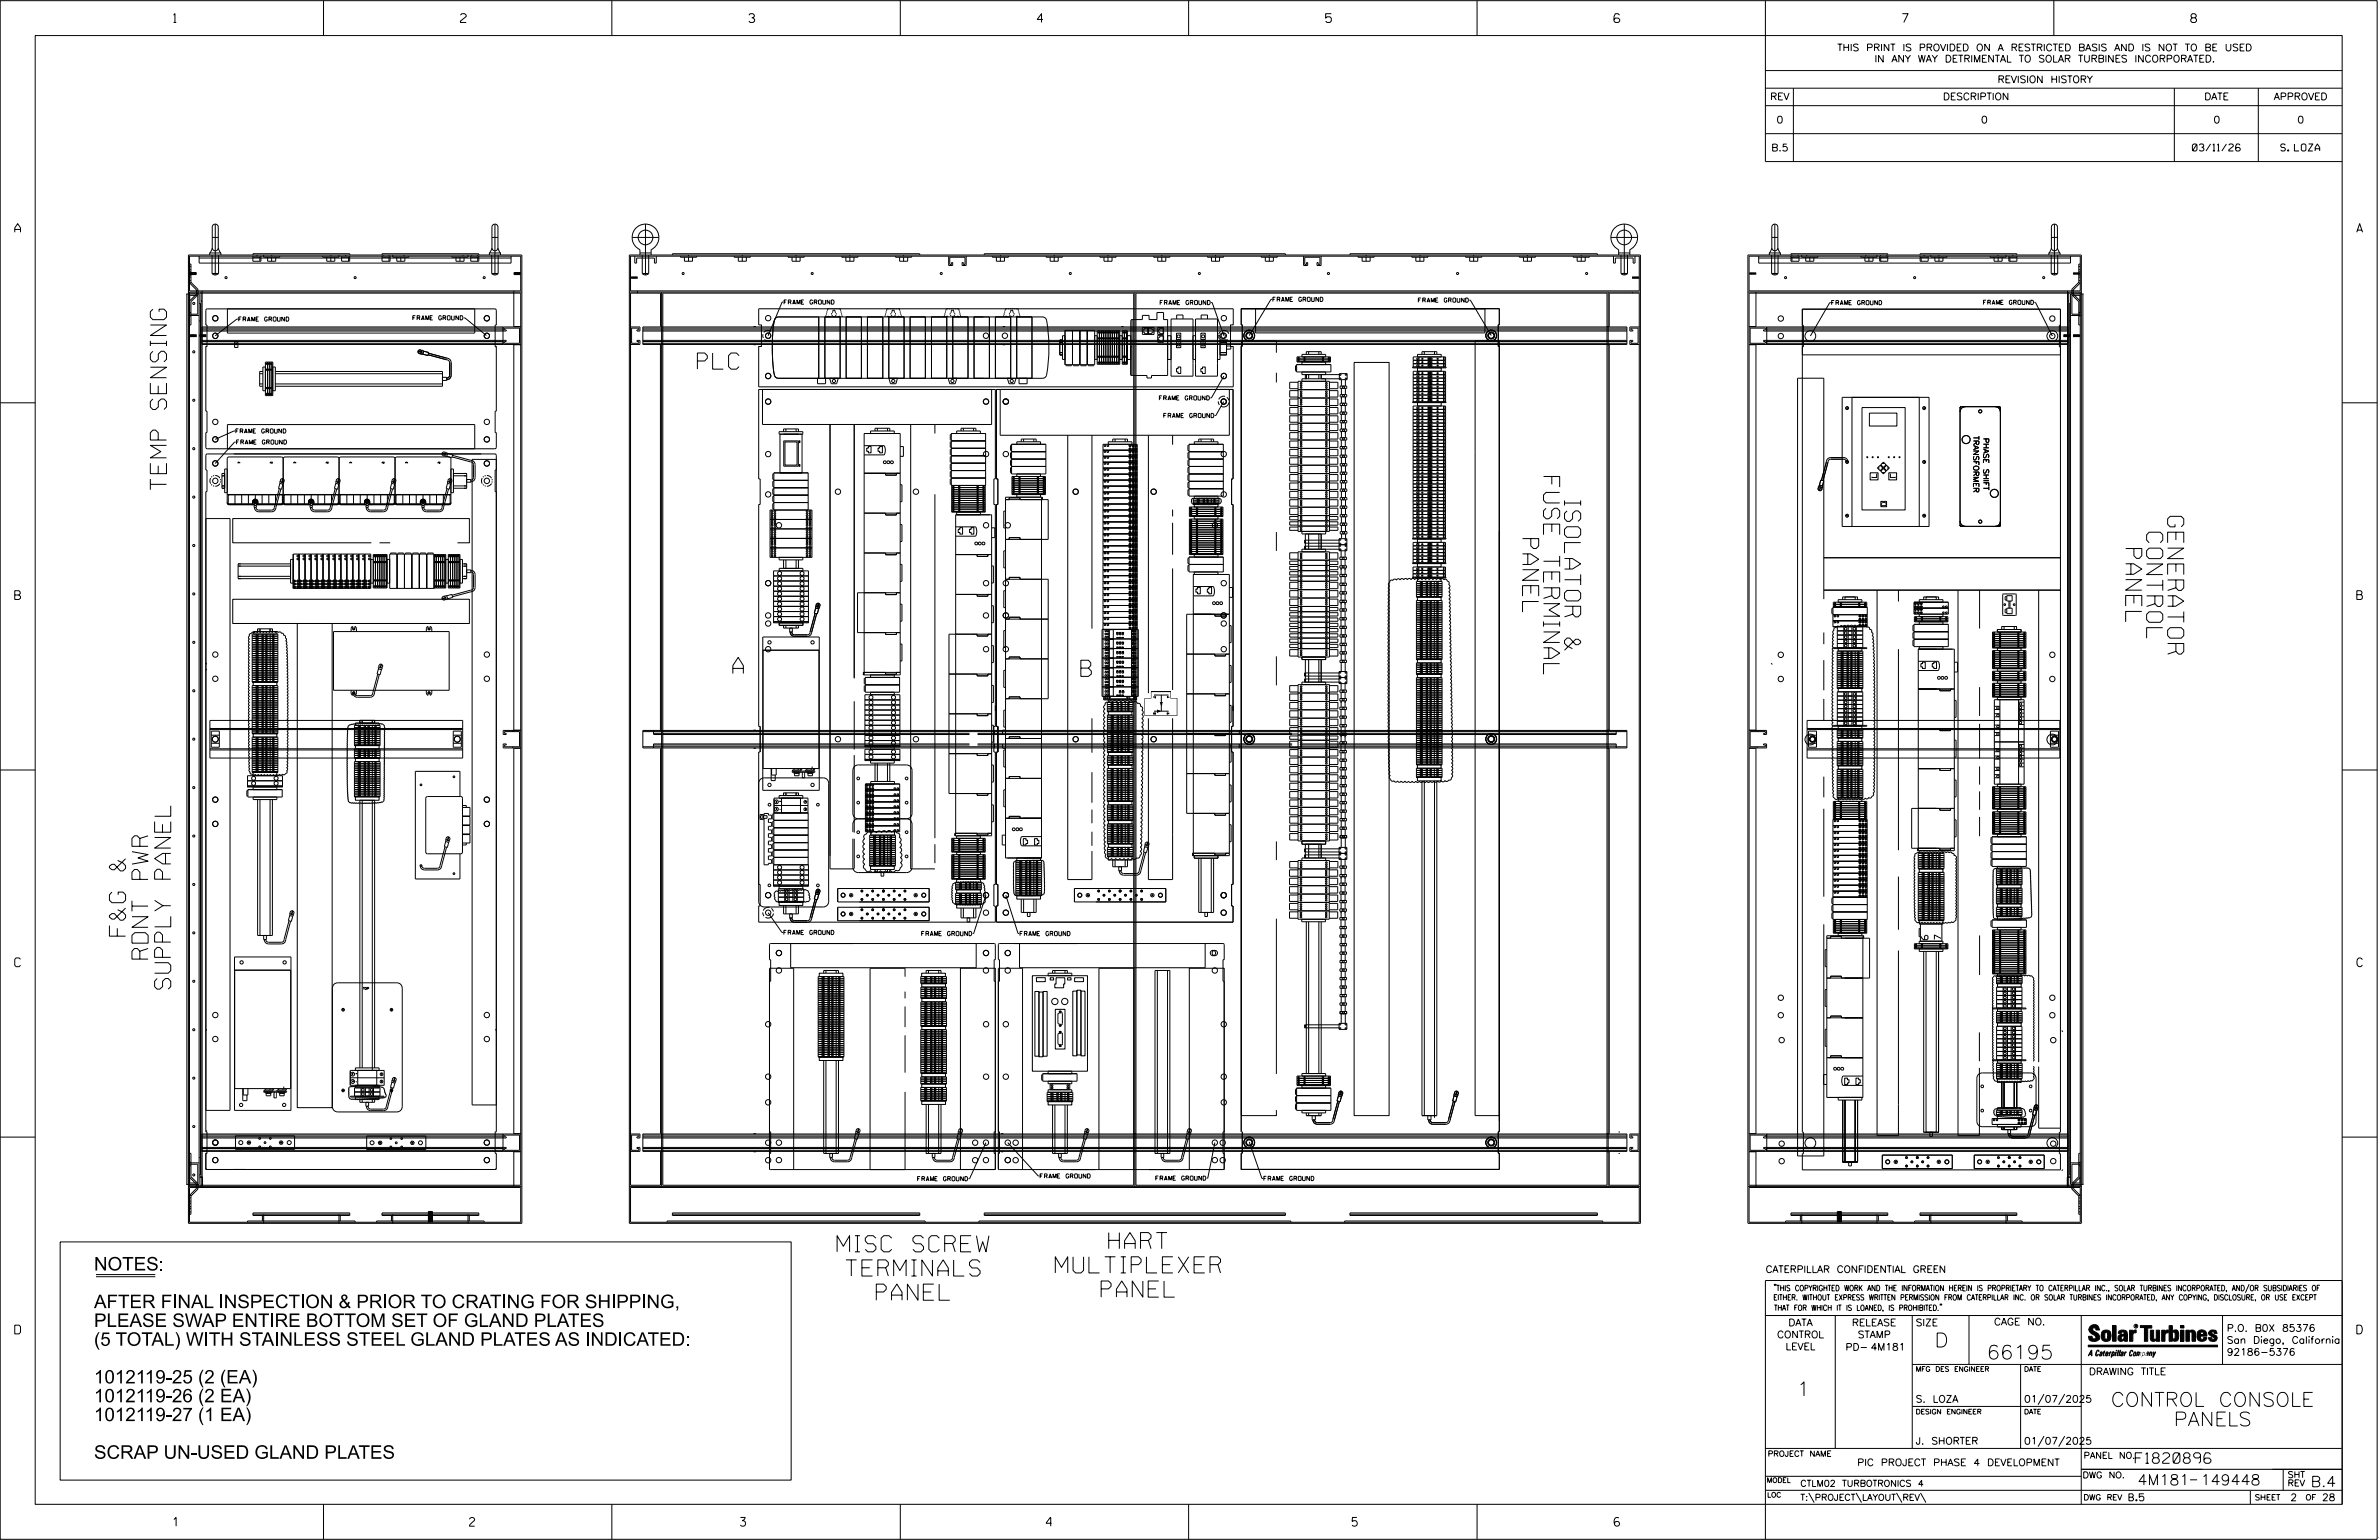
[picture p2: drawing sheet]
<svg xmlns="http://www.w3.org/2000/svg" width="864mm" height="559mm" viewBox="0 0 864 559" stroke-linecap="round" stroke-linejoin="round" font-family="sans-serif">
<defs><g id="words">
<g font-size="5.9">
<text x="253.2" y="134">PLC</text>
<text x="560.3" y="172.9" transform="rotate(90 560.3 172.9)">FUSE TERMINAL</text>
<text x="60.4" y="177.7" transform="rotate(-90 60.4 177.7)">TEMP SENSING</text>
<text x="567.9" y="181.6" transform="rotate(90 567.9 181.6)">ISOLATOR &amp;</text>
<text x="786.9" y="187.4" transform="rotate(90 786.9 187.4)">GENERATOR</text>
<text x="552.7" y="195.4" transform="rotate(90 552.7 195.4)">PANEL</text>
<text x="779.3" y="193.1" transform="rotate(90 779.3 193.1)">CONTROL</text>
<text x="771.6" y="199" transform="rotate(90 771.6 199)">PANEL</text>
<text x="266" y="244.4">A</text>
<text x="392.3" y="245.4">B</text>
<text x="45.6" y="339.7" transform="rotate(-90 45.6 339.7)">F&amp;G &amp;</text>
<text x="53.8" y="348" transform="rotate(-90 53.8 348)">RDNT PWR</text>
<text x="62" y="358.9" transform="rotate(-90 62 358.9)">SUPPLY PANEL</text>
<text x="303.9" y="454.2">MISC SCREW</text>
<text x="402.5" y="453.1">HART</text>
<text x="383.1" y="461.9">MULTIPLEXER</text>
<text x="307.1" y="463">TERMINALS</text>
<text x="318.1" y="471.8">PANEL</text>
<text x="399.7" y="470.7">PANEL</text>
</g>
<g font-size="5.1">
<text x="702.3" y="488.8">D</text>
<text x="721.2" y="493.2">66195</text>
<text x="652.2" y="506.5">1</text>
<text x="766.3" y="510.3">CONTROL CONSOLE</text>
<text x="789.1" y="517.4">PANELS</text>
</g>
<g font-size="4.9">
<text x="34.1" y="461">NOTES:</text>
<text x="34.1" y="474.7">AFTER FINAL INSPECTION &amp; PRIOR TO CRATING FOR SHIPPING,</text>
<text x="34.1" y="481.5">PLEASE SWAP ENTIRE BOTTOM SET OF GLAND PLATES</text>
<text x="34.1" y="488.3">(5 TOTAL) WITH STAINLESS STEEL GLAND PLATES AS INDICATED:</text>
<text x="34.1" y="502">1012119-25 (2 (EA)</text>
<text x="34.1" y="508.8">1012119-26 (2 EA)</text>
<text x="34.1" y="515.7">1012119-27 (1 EA)</text>
<text x="34.1" y="529.3">SCRAP UN-USED GLAND PLATES</text>
</g>
<g font-size="3.8">
<text x="775.1" y="531">F1820896</text>
<text x="775.9" y="538.9">4M181</text>
<text x="798.8" y="538.9">149448</text>
<text x="838.8" y="539.5">B.4</text>
</g>
<g font-size="3.2">
<text x="63" y="8.2">1</text>
<text x="167.2" y="8.2">2</text>
<text x="271.8" y="8.2">3</text>
<text x="376.5" y="8.2">4</text>
<text x="481.2" y="8.2">5</text>
<text x="690.6" y="8.2">7</text>
<text x="795.3" y="8.2">8</text>
<text x="5.4" y="84.3">A</text>
<text x="855.5" y="84.3">A</text>
<text x="5.4" y="217.5">B</text>
<text x="855.6" y="217.5">B</text>
<text x="5.4" y="350.8">C</text>
<text x="855.6" y="350.8">C</text>
<text x="5.4" y="484">D</text>
<text x="855.6" y="484">D</text>
<text x="62.8" y="553.8">1</text>
<text x="170.4" y="553.8">2</text>
<text x="268.8" y="553.8">3</text>
<text x="379.8" y="553.8">4</text>
<text x="490.8" y="553.8">5</text>
<text x="585.9" y="553.8">6</text>
</g>
<g font-size="2.5">
<text x="666.9" y="18.5">THIS PRINT IS PROVIDED ON A RESTRICTED BASIS AND IS NOT TO BE USED</text>
<text x="680.5" y="22.6">IN ANY WAY DETRIMENTAL TO SOLAR TURBINES INCORPORATED.</text>
<text x="725.1" y="30">REVISION HISTORY</text>
<text x="642.6" y="36.3">REV</text>
<text x="705.3" y="36.3">DESCRIPTION</text>
<text x="800.2" y="36.3">DATE</text>
<text x="825.4" y="36.3">APPROVED</text>
<text x="644.9" y="44.7">0</text>
<text x="719.1" y="44.7">0</text>
<text x="803.5" y="44.7">0</text>
<text x="834" y="44.7">0</text>
<text x="643" y="54.8">B.5</text>
<text x="795.9" y="54.8">03/11/26</text>
<text x="827.9" y="54.8">S. LOZA</text>
<text x="640.9" y="461.8">CATERPILLAR CONFIDENTIAL GREEN</text>
<text x="645.1" y="485.5">CONTROL</text>
<text x="649.2" y="481.1">DATA</text>
<text x="672.3" y="481.1">RELEASE</text>
<text x="674.4" y="485.5">STAMP</text>
<text x="695.4" y="481.1">SIZE</text>
<text x="723.8" y="480.8">CAGE NO.</text>
<text x="808.4" y="483.1">P.O. B0X 85376</text>
<text x="648.2" y="489.8">LEVEL</text>
<text x="669.9" y="490">PD- 4M181</text>
<text x="808.4" y="487.5">San Diego, California</text>
<text x="808.4" y="491.8">92186-5376</text>
<text x="758.3" y="498.9">DRAWING TITLE</text>
<text x="695.4" y="508.9">S. LOZA</text>
<text x="734.8" y="508.9">01/07/2025</text>
<text x="695.4" y="524.1">J. SHORTER</text>
<text x="734.8" y="524.1">01/07/2025</text>
<text x="674.2" y="531.9">PIC PROJECT PHASE 4 DEVELOPMENT</text>
<text x="772.8" y="544.6">B.5</text>
<text x="831.4" y="544.6">2</text>
<text x="842.9" y="544.6">28</text>
</g>
<g font-size="2.4">
<text x="699.9" y="341" transform="rotate(-90 699.9 341)">6</text>
<text x="704.6" y="340.9" transform="rotate(-90 704.6 340.9)">7</text>
</g>
<g font-size="2.3">
<text x="756.4" y="529.2">PANEL NO.</text>
<text x="653.5" y="539.4">CTLM02 TURBOTRONICS 4</text>
<text x="756" y="536.3">DWG NO.</text>
<text x="830.4" y="539.3">REV</text>
<text x="830.4" y="536.2">SHT</text>
<text x="653.5" y="544.5">T:\PROJECT\LAYOUT\REV\</text>
</g>
<g font-size="2">
<text x="716.4" y="158.2" transform="rotate(90 716.4 158.2)">TRANSFORMER</text>
<text x="720" y="158.9" transform="rotate(90 720 158.9)">PHASE SHIFT</text>
<text x="643.8" y="468.4">&quot;THIS COPYRIGHTED WORK AND THE INFORMATION HEREIN IS PROPRIETARY TO CATERPILLAR INC., SOLAR TURBINES INCORPORATED, AND/OR SUBSIDIARIES OF</text>
<text x="643.8" y="471.8">EITHER. WITHOUT EXPRESS WRITTEN PERMISSION FROM CATERPILLAR INC. OR SOLAR TURBINES INCORPORATED, ANY COPYING, DISCLOSURE, OR USE EXCEPT</text>
<text x="644" y="475.6">THAT FOR WHICH IT IS LOANED, IS PROHIBITED.&quot;</text>
<text x="641.7" y="528.5">PROJECT NAME</text>
<text x="756.3" y="544.3">DWG REV</text>
<text x="818.5" y="544.3">SHEET</text>
<text x="836.9" y="544.3">OF</text>
</g>
<g font-size="1.8">
<text x="695.4" y="497.6">MFG DES ENGINEER</text>
<text x="734.8" y="497.6">DATE</text>
<text x="695.4" y="513.1">DESIGN ENGINEER</text>
<text x="734.8" y="513.1">DATE</text>
<text x="641.3" y="538">MODEL</text>
<text x="641.5" y="543.3">LOC</text>
</g>
<g font-size="1.6">
<text x="284.6" y="110.4">FRAME GROUND</text>
<text x="421.1" y="110.6">FRAME GROUND</text>
<text x="462.1" y="109.4">FRAME GROUND</text>
<text x="514.9" y="109.7">FRAME GROUND</text>
<text x="664.9" y="110.6">FRAME GROUND</text>
<text x="720" y="110.5">FRAME GROUND</text>
<text x="86.7" y="116.6">FRAME GROUND</text>
<text x="149.9" y="116.1">FRAME GROUND</text>
<text x="420.9" y="145.2">FRAME GROUND</text>
<text x="422.5" y="151.6">FRAME GROUND</text>
<text x="85.6" y="157.2">FRAME GROUND</text>
<text x="85.9" y="161.2">FRAME GROUND</text>
<text x="284.6" y="339.1">FRAME GROUND</text>
<text x="334.6" y="339.5">FRAME GROUND</text>
<text x="370.3" y="339.5">FRAME GROUND</text>
<text x="333.1" y="428.5">FRAME GROUND</text>
<text x="377.6" y="427.5">FRAME GROUND</text>
<text x="419.6" y="428.3">FRAME GROUND</text>
<text x="458.8" y="428.4">FRAME GROUND</text>
</g>
<text font-size=".9" x="775.1" y="481.7">R</text>
<text font-size=".8" x="131.8" y="359.1">TOP</text>
<g font-size=".5">
<text x="418.8" y="253.3">T2</text>
<text x="423.6" y="253.3">T1</text>
<text x="418.8" y="259.1">B2</text>
<text x="423.6" y="259.1">B1</text>
<text x="281.7" y="291.2">2</text>
<text x="281.7" y="293.9">4</text>
<text x="283" y="294">-</text>
<text x="127.9" y="390">2</text>
<text x="127.9" y="392.7">4</text>
<text x="129.2" y="392.8">-</text>
<text x="138.4" y="392.7">3</text>
</g>
</g></defs>
<g fill="none" stroke="#000" stroke-width=".36">
<path d="M.1 .2h862.8v558.4h-862.8zM12.8 12.9h837.4v533h-837.4zM117.4 .2v12.7M222.1 .2v12.7M326.8 .2v12.7M431.5 .2v12.7M536.2 .2v12.7M587.9 5.5l-.5-.5h-1l-.5 1v1.7l.5 .4h1l.6-.4v-.6l-.6-.5h-1l-.5 .5M640.9 .2v58.4h209.3M745.6 .2v12.7M640.9 25.6h209.3M640.9 32h209.3"/>
<path d="M640.9 38.3h209.3M651 32v26.6M789.3 32v26.6M819.8 32v26.6M640.9 48.5h209.3M68.4 92.5h121v351.4h-121zM68.8 92.9h120.2v12.7h-120.2zM68.8 95.8h.5v6.9h-.5l2.5 2.5v1.5l-2.5 2.6M68.8 99.2h2.4M68.8 99.8h.5M68.8 97.9h.5M68.8 96.7h.5"/>
<path d="M68.8 98.6h.5M68.8 98.9h2.4v.7h-2.4M69.1 98.9v.7M69.3 98.9v.7M69.5 98.9v.7M69.7 98.9v.7M69.9 98.9v.7M70.1 98.9v.7M70.3 98.9v.7M70.4 98.9v.7M70.7 98.9v.7M70.8 98.9v.7"/>
<path d="M71 98.9v.7M72.3 92.9v2.6h113.2v-2.5M72.3 93.6h113.2M76.1 91.8h4.1M76.1 91.8v.7M77 99.2a1.58 1.58 0 0 0 2.3 0M77 99.2h2.3M77 92.5v6.7M77 89.9a1.09 1.09 0 0 0 1.1 1.1 1.09 1.09 0 0 0 1.1-1.1M77 89.9v-7.5a1.09 1.09 0 0 1 1.1-1.1 1.09 1.09 0 0 1 1.1 1.1v7.5M77 86.1h2.2M77 89.9l-.3 1.2-.6 .7"/>
<path d="M78.1 81.3v18.5M79.2 89.9l1 1.9M79.3 92.5v6.7M80.2 91.8v.7M91.8 93.3h2.9M91.8 93v1.8h2.9v-1.8M91.8 92.5v-.4h35.2v.4M93.3 92.5v.5M94.3 93.3v1.5M95.7 93v.3h5.8v-.3M95.7 92.5v.5M97.2 93.3v1.5h2.9v-1.5"/>
<path d="M98.6 93.3v1.5M98.6 92.5v.5M117.2 93v.3h5.8v-.3M118.6 93.3v1.5h2.9v-1.5M120.1 93.3v1.5M120.1 92.5v.5M123 92.5v.5M124 93.3h2.9M124 93v1.8h2.9v-1.8M125.5 92.5v.5M126.5 93.3v1.5M138.7 92.5v-.4h35.1v.4"/>
<path d="M138.7 93.3h2.9M138.7 92.9v1.9h2.9v-1.8M139 92.5v.5M141.2 92.5v.5M141.2 93.3v1.5M142.6 92.5v.8h5.8v-.3M144 93.3v1.5h3v-1.5M145.5 93.3v1.5M146.6 92.5v.5M165.5 93.3v1.5h3v-1.5M167 93.3v1.5M168.1 92.5v.5"/>
<path d="M169.9 92.5v.8h-5.9v-.3M170.9 93.3h2.9M171.2 92.5v.5M173.4 92.5v.5M173.4 93.3v1.5M173.8 92.9v1.9h-2.9v-1.8M177.7 91.8h4M177.7 91.8v.7M178.5 99.2a1.55 1.55 0 0 0 2.3 0M178.5 99.2h2.3M178.5 92.5v6.7M178.6 89.9l-.9 1.9"/>
<path d="M178.6 89.9a1.09 1.09 0 0 0 1.1 1.1 1.09 1.09 0 0 0 1.1-1.1M178.6 89.9v-7.5a1.09 1.09 0 0 1 1.1-1.1 1.09 1.09 0 0 1 1.1 1.1v7.5M178.6 86.1h2.2M179.7 81.3v18.5M180.8 89.9l.9 1.9M180.8 92.5v6.7M181.7 91.8v.7M186.6 99.2h2.4M186.8 98.9v.7M187 98.9v.7M187.1 98.9v.7M187.4 98.9v.7"/>
<path d="M187.5 98.9v.7M187.7 98.9v.7M187.9 98.9v.7M188.1 98.9v.7M188.3 98.9v.7M188.5 98.9v.7M188.7 98.9v.7M189 98.9h-2.4v.7h2.4M228.5 92.5h367v351.4h-367zM228.9 93h366.2v12.6h-366.2zM229.5 86.1h9.7M230.4 93v2.5h.7v-1.9h6.5v1.9h.6v-2.5"/>
<path d="M232.3 92.5v-1.9a4.9 4.9 0 0 1-1.8-7.4 4.9 4.9 0 0 1 7.7 0 4.9 4.9 0 0 1-1.8 7.4v1.9M232.3 91.8h4.1M233.2 99.2a1.55 1.55 0 0 0 2.3 0M233.2 99.2h2.3M233.2 92.5v6.7M234.3 81.3v18.5M235.5 92.5v6.7M244.1 92.5v-.4h89.8v.4M247 93v.3h5.9v-.3M248.5 93.3v1.5h2.9v-1.5M249.9 92.5v.5M249.9 93.3v1.5"/>
<path d="M266.5 93v.3h5.9v-.3M268 93.3v1.5h2.9v-1.5M269.5 92.5v.5M269.5 93.3v1.5M286.1 93v.3h5.8v-.3M287.5 93.3v1.5h2.9v-1.5M289 92.5v.5M289 93.3v1.5M305.6 93v.3h5.8v-.3M307.1 93.3v1.5h2.9v-1.5M308.5 92.5v.5M308.5 93.3v1.5"/>
<path d="M325.1 93v.3h5.8v-.3M326.6 93.3v1.5h2.9v-1.5M328 92.5v.5M328 93.3v1.5M344.4 93v3.3h1.4v-1.1l-.4 .1v.7h-.6v-2.7h5.5v2.7h-.6v-.7l-.5-.1v1.1h1.5v-3.3M357.3 92.5v-.4h109.3v.4M360.2 93v.3h5.9v-.3M361.7 93.3v1.5h2.9v-1.5M363.1 92.5v.5M363.1 93.3v1.5M379.8 93v.3h5.8v-.3M381.2 93.3v1.5h2.9v-1.5"/>
<path d="M382.7 92.5v.5M382.7 93.3v1.5M399.3 93v.3h5.8v-.3M400.8 93.3v1.5h2.9v-1.5M402.2 92.5v.5M402.2 93.3v1.5M418.8 93v.3h5.9v-.3M420.3 93.3v1.5h2.9v-1.5M421.7 92.5v.5M421.7 93.3v1.5M438.3 93v.3h5.9v-.3M439.8 93.3v1.5h2.9v-1.5"/>
<path d="M441.3 92.5v.5M441.3 93.3v1.5M457.8 93v.3h5.9v-.3M459.3 93.3v1.5h2.9v-1.5M460.8 92.5v.5M460.8 93.3v1.5M473.2 93v3.3h1.5v-1.1h-.4v.8h-.7v-2.7h5.5v2.7h-.6v-.7l-.4-.1v1.1h1.5v-3.3M490 92.5v-.4h89.9v.4M493 93v.3h5.8v-.3M494.5 93.3v1.5h2.9v-1.5M495.9 92.5v.5M495.9 93.3v1.5"/>
<path d="M512.5 93v.3h5.9v-.3M514 93.3v1.5h2.9v-1.5M515.4 92.5v.5M515.4 93.3v1.5M532 93v.3h5.9v-.3M533.5 93.3v1.5h2.9v-1.5M535 92.5v.5M535 93.3v1.5M551.5 93v.3h5.9v-.3M553 93.3v1.5h2.9v-1.5M554.5 92.5v.5M554.5 93.3v1.5"/>
<path d="M571.1 93v.3h5.8v-.3M572.5 93.3v1.5h3v-1.5M574 92.5v.5M574 93.3v1.5M584.8 86.1h9.7M585.7 93v2.5h.7v-1.9h6.4v1.9h.7v-2.5M587.6 92.5v-1.9a4.9 4.9 0 0 1-1.8-7.4 4.9 4.9 0 0 1 7.6 0 4.9 4.9 0 0 1-1.8 7.4v1.9M587.6 91.8h4M588.4 99.2a1.58 1.58 0 0 0 2.4 0M588.4 92.5v6.7M588.4 99.2h2.4M589.6 81.3v18.5"/>
<path d="M590.8 92.5v6.7M634.5 92.5h121v351.4h-121zM634.9 93h120.3v12.6h-120.3zM634.9 99.2h2.5M635.2 98.9v.7M635.4 98.9v.7M635.6 98.9v.7M635.8 98.9v.7M636 98.9v.7M636.2 98.9v.7M636.4 98.9v.7M636.6 98.9v.7"/>
<path d="M636.8 98.9v.7M637 98.9v.7M637.2 98.9v.7M637.4 98.9v.7M638.4 93.6h113.2M642.3 91.8h4M642.3 91.8v.7M643.1 99.2a1.55 1.55 0 0 0 2.3 0M643.1 92.5v6.7M643.1 99.2h2.3M643.2 89.9a1.09 1.09 0 0 0 1.1 1.1 1.09 1.09 0 0 0 1.1-1.1M643.2 89.9v-7.5a1.09 1.09 0 0 1 1.1-1.1 1.09 1.09 0 0 1 1.1 1.1v7.5"/>
<path d="M643.2 86.1h2.2M643.2 89.9l-.9 1.9M644.3 81.3v18.5M645.4 89.9l.9 1.9M645.4 92.5v6.7M646.3 91.8v.7M650.1 92.5v-.4h35.2v.4M650.1 93.3h3M650.1 92.9v1.9h3v-1.8M650.5 92.5v.5M650.5 93.3v1.5M652.7 92.5v.5"/>
<path d="M654 92.5v.8h5.9v-.3M655.5 93.3v1.5h2.9v-1.5M655.8 92.5v.5M657 93.3v1.5M677 93.3v1.5h2.9v-1.5M677.3 92.5v.5M678.4 93.3v1.5M681.4 92.5v.8h-5.9v-.3M682.3 93.3h3M682.7 92.5v.5M682.7 93.3v1.5M684.9 92.5v.5"/>
<path d="M685.3 92.9v1.9h-3v-1.8M697 92.5v-.4h35.1v.4M697 93.3h2.9M697 93v1.8h2.9v-1.8M697.4 93.3v1.5M698.5 92.5v.5M700.9 92.5v.5M700.9 93v.3h5.9v-.3M702.4 93.3v1.5h2.9v-1.5M703.8 92.5v.5M703.9 93.3v1.5M722.4 93v.3h5.9v-.3"/>
<path d="M723.9 93.3v1.5h2.9v-1.5M725.3 92.5v.5M725.3 93.3v1.5M728.2 92.5v.5M729.2 93.3h3M729.2 93v1.8h3v-1.8M729.6 93.3v1.5M730.7 92.5v.5M743.8 91.8h4M743.8 91.8v.7M744.6 99.2a1.58 1.58 0 0 0 2.4 0M744.6 99.2h2.4"/>
<path d="M744.6 92.5v6.7M744.7 89.9a1.09 1.09 0 0 0 1.1 1.1 1.09 1.09 0 0 0 1.1-1.1M744.7 89.9v-7.5a1.09 1.09 0 0 1 1.1-1.1 1.09 1.09 0 0 1 1.1 1.1v7.5M744.7 86.1h2.2M744.7 89.9l-.4 1.2-.5 .7M745.8 81.3v18.5M746.9 89.9l.9 1.9M747 92.5v6.7M747.8 91.8v.7M751.6 92.9v2.6h-113.2v-2.5M752.7 99.2h2.5M752.7 98.9v.7"/>
<path d="M752.9 98.9v.7M753.1 98.9v.7M753.3 98.9v.7M753.5 98.9v.7M753.7 98.9v.7M753.9 98.9v.7M754.1 98.9v.7M754.3 98.9v.7M754.5 98.9v.7M754.6 99.8h.6M754.6 97.9h.6M754.6 96.7h.6"/>
<path d="M754.6 98.6h.6M754.7 98.9v.7M754.8 98.9v.7M755.2 95.8h-.6v6.9h.6l-2.6 2.5v1.5l2.6 2.6M67.6 106.7h4.7v323.1h-4.7M67.8 106.7v323.1M68.4 106h121M68.4 114.5h3.9M68.8 106.4h120.2v323.7h-120.2M68.8 106v324.5M68.8 114.7h.5M68.8 113.4h.5"/>
<path d="M68.8 101.8h.5M68.8 100.6h.5M68.9 107.2h2.9v6.8h-2.9zM69.3 102.4l2.6 2.6v1.9l-2.6 2.6v8.4h-.5M71.3 106.6h.6M71.3 105.3h.6M72.3 110.1h.5v316.2h-.5M72.3 116.5h.5M73 106v324.5M73 109.1h.4M73.3 119.1h109.3M73.3 119.7h109.3"/>
<path d="M73.4 105.6v325.3M86.4 115.8h-.4l-7.9 6M168.7 115.3l7.9 6.4M172.3 112.1v8.8h-89.8v-8.8M182.6 118.6v6.4M182.7 118.6v1.5M186.5 105.6v12.9h2.5M189 118.6h-115.7v6.4h115.7M228.5 106h367M228.9 118.6h3.4v1.5h-1.1v-.4h.7v-.6h-2.6v5.5h2.6v-.7h-.7v-.4h1.1v1.5h-3.4M228.9 100.8h2.4M229.2 100.4v.7"/>
<path d="M229.4 100.4v.7M229.6 100.4v.7M229.8 100.4v.7M229.9 100.4v.7M230.2 100.4v.7M230.3 100.4v.7M230.5 100.4v.7M230.7 100.4v.7M230.9 100.4v.7M231.1 100.4v.7M231.3 100.4v.7M231.4 105.6v.8"/>
<path d="M233.4 118.6h357.2v6.4h-357.2zM233.4 119.1h357.2M233.4 119.7h357.2M239.8 118.5v-12.1h-10.9v323.7h10.9v-12.2M240.2 106v324.5M240.6 106.4h171v323.7h-171zM273.5 118.5h.9M275.4 112h172.3v5.9h-1v7.8h1v14.7h-172.3v-14.7h1v-7.8h-1zM284.3 109.6h-.4l-5.1 12.2M297.2 115v22.3M299.4 115v22.3M299.4 115h5.6v22.3h-5.6z"/>
<path d="M299.9 114.4l-.2 .6M300 113.7l-.1 .5M300.2 113l-.1 .5M300.4 115l.4-.2 .4 .2M300.6 112l-.3 .7M301.9 114.4l.4 .3M301.9 113.6v.5M302.5 114.8h.5M303.4 113.5l-.3-.8-.4-.2-.6 1M303.5 113.6l.1 .5M303.5 114.4l-.3 .3M304.3 115l.4-.2 .4 .2"/>
<path d="M304.8 112l.4 .7M305 115v22.3M305.2 113l.2 .5M305.4 113.7l.1 .5M305.6 114.4l.2 .6M307.2 115v22.3M307.2 115h5.5v22.3h-5.5zM312.7 115v22.3M314.9 115v22.3M314.9 115h5.6v22.3h-5.6zM320.5 115v22.3M321.4 114.4l-.2 .6"/>
<path d="M321.6 113.7l-.2 .5M321.7 113l-.1 .5M321.9 115l.4-.2 .4 .2M322.1 112l-.3 .7M322.7 115v22.3M322.7 115h5.5v22.3h-5.5zM323.5 114.4l.3 .3M323.5 113.6l-.1 .5M324 114.8h.5M324.9 113.5l-.3-.8-.4-.2-.6 1M325 113.6l.1 .5M325 114.4l-.3 .3"/>
<path d="M325.8 115l.4-.2 .4 .2M326.4 112l.3 .7M326.7 113l.2 .5M326.9 113.7l.2 .5M327.1 114.4l.2 .6M328.2 115v22.3M330.4 115v22.3M330.4 115h5.5v22.3h-5.5zM335.9 115v22.3M338.1 115v22.3M338.1 115h5.6v22.3h-5.6zM342.9 114.4l-.2 .6"/>
<path d="M343.1 113.7l-.2 .5M343.3 113l-.2 .5M343.4 115l.4-.2 .4 .2M343.6 112l-.3 .7M343.7 115v22.3M345 114.4l.3 .3M345 113.6l-.1 .5M345.5 114.8h.5M345.9 115h5.5v22.3h-5.5zM345.9 115v22.3M346.4 113.5l-.3-.8-.3-.2-.4 .2-.3 .8M346.5 113.6l.1 .5"/>
<path d="M346.5 114.4l-.3 .3M347.3 115l.4-.2 .4 .2M347.9 112l.3 .7M348.3 113l.1 .5M348.4 113.7l.2 .5M348.6 114.4l.2 .6M351.4 115v22.3M353.6 115h5.6v22.3h-5.6zM353.6 115v22.3M359.2 115v22.3M361.4 115h5.5v22.3h-5.5zM361.4 115v22.3"/>
<path d="M364 118.5h.8M364.4 114.4l-.2 .6M364.6 113.7l-.1 .5M364.8 113l-.2 .5M364.9 115l.4-.2 .4 .2M365.2 112l-.4 .7M366.5 114.4l.3 .3M366.5 113.6l-.1 .5M366.9 115v22.3M367 114.8h.5M367.9 113.5l-.6-1-.4 .2-.3 .8M368.1 113.6v.5"/>
<path d="M368.1 114.4l-.4 .3M368.8 115l.4-.2 .4 .2M369.1 115v22.3M369.1 115h5.5v22.3h-5.5zM369.4 112l.3 .7M369.8 113l.1 .5M370 113.7l.1 .5M370.1 114.4l.2 .6M374.6 115v22.3M378.5 115l.7 .2 .6 .6a53 53 0 0 1 0 20.7l-.6 .6-.7 .2M378.5 115h-96a2.18 2.18 0 0 0-1.7 2.6l-.3 4.3a55.9 55.9 0 0 0 .8 14.6l.5 .6 .7 .2h96M386.6 119.9h10.8v12.4h-10.8z"/>
<path d="M389.3 119.9v12.4M392 119.9v12.4M394.7 119.9v12.4M407 118.5h.8M411 116h3.7v-1.6h2.4v1.6h2.9v-2.6h2.4v2.6h1.5v20.2h-5.9v1h-1.7v-1h-5.3M411 116l-.5 .4v19.8M411 116v20.2M412 106v324.5M412.4 106.4h171v323.7h-171zM414.7 118.8h4.2v2.6h-4.2zM415.5 119.1v.5l-.8 .2M416.7 119.1v2h-1.2v-.5l-.8-.2"/>
<path d="M416.8 118.8v2.6M416.9 119.1v2h1.2v-.5l.8-.2M418.1 119.1v.5l.8 .2M420.3 118.8h2.1v2.6h-2.1zM421 119.1v.5l-.7 .2M422.2 119.1v2h-1.2v-.5l-.7-.2M427.1 115.7v-1.4h2.3v1.4M436 115.7v-1.4h2.3v1.4M440 109.8l4.3 12M455.8 112v8.8h83.2v-8.8M461.8 108.6h-.4l-7.9 13.1M533.8 108.9l7.5 12.8"/>
<path d="M583.4 118.5h.8v-12.1h10.9v323.7h-10.9v-12.2h-.8M583.8 106v324.5M592.6 106v.4M592.6 100.4v.7M592.6 100.8h2.5M592.8 100.4v.7M593 100.4v.7M593.2 100.4v.7M593.4 100.4v.7M593.6 100.4v.7M593.8 100.4v.7M594 100.4v.7"/>
<path d="M594.2 100.4v.7M594.4 100.4v.7M594.6 100.4v.7M594.8 100.4v.7M595.1 118.6h-3.5v1.5h1.1v-.4h-.6v-.6h2.5v5.5h-2.5v-.7h.6v-.4h-1.1v1.5h3.5M634.5 106h121M634.9 118.6h115.8v6.4h-115.8M637.4 106v12.5h-2.5M641.3 118.6v1.5M641.3 119.1h109.4M641.3 119.7h109.4M641.3 118.6v6.4"/>
<path d="M654.3 112.2h93.7v298.6h-.4v7.8h.4v5.9h-93.7v-5.9h.3v-7.8h-.3zM654.3 118h.3v7.8h-.3M664.6 109.8h-.4l-7 12.1M738.9 109.7l6.1 12.2M748 118h-.4v7.8h.4M750.5 105.6v325.3M750.5 109.1h.5M751 106v324.5M751.2 116.5h.4M751.6 110.1h-.4v316.2h.4M751.6 114.5h3.9M752.1 106.6h.5"/>
<path d="M752.1 105.3h.5M752.1 107.2h3v6.8h-3zM754.6 102.4l-2.5 2.6v1.9l2.5 2.6v8.4h.6M754.6 114.7h.6M754.6 113.4h.6M754.6 101.8h.6M754.6 100.6h.6M755.2 106.4h-120.3v323.7h120.3M755.2 106v324.5M756.1 106.7v323.1M756.4 106.7h-4.8v323.1h4.8M68.8 121.8h2.4"/>
<path d="M69.1 121.3v1M69.3 121.3v1M69.5 121.3v1M69.7 121.3v1M69.9 121.3v1M70.1 121.3v1M70.3 121.3v1M70.4 121.3v1M70.7 121.3v1M70.8 121.3v1M71 121.3v1M71.2 121.3v1"/>
<path d="M72.3 121.8h2.4M72.6 121.3v1M73.2 121.3v1M73.3 120.1h110.5v-.4h-.7v-.6h5.5v5.5h-5.5v-.7h.7v-.4h-110.5M73.3 124.6h109.3M73.3 123.9h109.3M73.6 121.3v1M73.8 121.3v1M73.9 121.3v1M74.2 121.3v1M74.3 121.3v1M74.5 121.3v1"/>
<path d="M74.7 125.7h.5M74.7 121.3v1M85.2 124.1h1.2v2h-1.2zM85.6 124.7h.3v.3h-.3zM94.3 139.3h1.1M94.3 135.6h1.1M95.4 134.8h-1.1v5.4h1.1M96.3 131.4h2.7v12.1h-2.7zM96.3 133.2h-.9v8.6h.9M96.6 134h.3v.3h-.3zM96.6 131.8h.3v.4h-.3zM97.2 131.4v12.1"/>
<path d="M97.9 131.4v12.1M98.7 131.4v12.1M99 133.2h.9v8.6h-.9M99.9 134.8h60.7v5.4h-60.7M99.9 139.3h60.7M99.9 135.6h60.7M151.8 127.5l1.3 .4M151.8 127.4l1.3 .3M152.7 128.5l.9 .1M153.1 127.1l.7 .4M153.8 127.4l1.8 .5-.3 1.1-1.8-.5zM155.4 128.7l6.8 1.9a.98 .98 0 0 1 1 .9v4.7a.98 .98 0 0 1-1 1"/>
<path d="M155.5 128.2l6.7 1.8a1.57 1.57 0 0 1 1.6 1.5v4.7a1.57 1.57 0 0 1-1.6 1.6M160.6 136.9h1.6v1.1h-1.6M162.2 137.2h.1M179.7 125.8h.5v23.4h-.5v7.8h.5v5.3l-.3 .5h-104.7l-.4-.2-.1-5.6h.4v-7.8h-.4v-23.4h.5l-.1-7.9h-.4v-5.3l.3-.4 104.7-.1 .5 .5v5.3h-.5v7.9M179.7 125.7h.5M182.7 123.5v1.5M189 125.1h-2.5v139.8h2.5M233.4 123.5h357.2M233.4 120.1h357.2M233.4 124.6h357.2M233.4 123.9h357.2M239.7 125.1v139.8"/>
<path d="M273.5 125.1h.9M275.4 125.7h.5M296.8 137.3v1.9h2.9v-1.9M301.2 137.3l.6 1.9h1.9l.6-1.9M322.7 137.3l.6 1.9h1.9l.6-1.9M344.2 137.3l.6 1.9h1.9l.6-1.9M364 125.1h.8M365.7 137.3l.6 1.9h1.9l.6-1.9M369.9 137.3v1.9h3v-1.9M384.7 124.2h1M384.7 128h1M385.7 123.4h-1v5.4h1"/>
<path d="M386.6 121.8h-.9v8.6h.9M387 132.3l.1 .4h1.8v-.4M389.7 132.3v.4h1.8l.1-.4M392.4 132.3l.1 .4h1.7l.1-.4M395.1 132.3v.4h1.8l.1-.4M397.4 130.4h.9M397.4 121.8h.9M398.3 120h8.2v12.2h-8.2zM398.5 122.6h.4v.3h-.4zM398.5 120.5h.4v.3h-.4zM399.1 120v12.2M399.9 120v12.2"/>
<path d="M400.6 120v12.2M401.4 120v12.2M401.7 122.6h.3v.3h-.3zM401.7 120.5h.3v.3h-.3zM402.2 120v12.2M403 120v12.2M403.8 120v12.2M404.6 120v12.2M404.8 122.6h.3v.3h-.3zM404.8 120.5h.3v.3h-.3zM405.4 120v12.2M406.2 120v12.2"/>
<path d="M406.5 121.8h.9M406.5 130.4h.9M407 125.1h.8M407.4 120h1.9v12.2h-1.9zM408.2 120v12.2M408.9 120v12.2M409.3 121.8h1.2v8.6h-1.2zM410.5 135.8l.5 .4M420.3 122.7l.7-.3v-.4h1.2v1.9M420.3 123.3h.4v.2M420.3 121.7h2.1v2.5h-2.1zM421 123.5v.4"/>
<path d="M423.9 121.8h1.2v8.6h-1.2zM427.1 123.8h1.5v2.4h-1.5zM427.1 120.9h1.5v2.3h-1.5zM427.6 133.2h1v2.3h-1v-.6h-.5v-1.1h.5zM433.1 130.4h.9M433.1 126.1v-10.4h-8v20.8h8v-14.7h.9v14.7h8v-14.7h.9v8.6h-.9M434 126.1v-10.4h8v10.4M435.9 123.8h1.6v2.4h-1.6zM435.9 120.9h1.6v2.3h-1.6zM436.5 133.2h1v2.3h-1v-.6h-.6v-1.1h.6zM442.9 124.2h2.3M442.9 123.4h2.3v5.4h-2.3"/>
<path d="M442.9 128h2.3M444.3 136.5l-4.6 7.9M445.2 125.6h1.6v1.1h-1.6M452.6 121.2l-.2-.2a1.29 1.29 0 0 1 2.2 .1 1.29 1.29 0 0 1-1 2 1.29 1.29 0 0 1-1.3-1.8l.1-.3 .2 .2M452.9 120.8h1.2l.6 .9-.6 1.1h-1.2l-.6-1.1zM463.3 128v-4.3h-12.7v281.1h12.7v-2M463.3 135.3v3.5M470.7 132.7l-.4 .1v1.7l.4 .1M470.7 132.3h12.4v2.7h-12.4zM470.8 129.5h12.2v1.9h-12.2zM470.8 130.3h12.2M470.8 131.1h12.2"/>
<path d="M471.2 138.7h-3v2.3h3M472.6 135v.9h13.6M472.6 129.5v-.9h8.6v.9M472.6 131.4v.9M473.9 135.9v1.5M474.2 128.6v-1h5.4v1M474.2 135.9v1.5M475.1 127.6v1M475.1 135.9v1.5M478.8 127.6v1M478.8 135.9v1.5M479.6 135.9v1.5"/>
<path d="M481.2 131.4v.9M481.2 135v.9M481.2 137.4v1M482.6 138.6h.1M482.6 138.7h3.1v2.3h-3.1M486.2 135.6h2.8v2.2h-2.8zM486.2 137.4h-13.6v1M486.3 137.2h.5v.4h-.5zM486.3 135.7h.5v.5h-.5zM486.9 137.9v2.2M488.4 137.2h.4v.3h-.4zM488.4 135.7h.4v.5h-.4z"/>
<path d="M488.4 137.9v2.2M491.6 131.5h12.7v273.3h-12.7zM512.8 133.2h12.1v.3h-12.1zM513 133.2v-3.7h11.8v3.7M513 136h11.8M513 138.4h11.8M513 130.7h11.8M513 132h11.8M513 137.2h11.8M513 139.6h11.8M514.6 129.5v-.9h8.6v.9M514.6 133.5h8.6v1.2h-8.6z"/>
<path d="M515.1 134.7v11.1M515.1 129.5v3.7M516.2 130h.3v.4h-.3zM516.2 131.3h.3v.3h-.3zM516.2 132.5h.3v.3h-.3zM516.2 135.3h.3v.3h-.3zM516.2 136.5h.3v.3h-.3zM516.2 137.7h.3v.3h-.3zM516.2 139h.3v.3h-.3zM516.2 128.6v-1h5.4v1M517 127.6v1M518.4 129.9h1.5v.7h-1.5z"/>
<path d="M518.4 131.1h1.4v.7h-1.4zM518.4 132.3h1.4v.7h-1.4zM518.4 135.1h1.4v.7h-1.4zM518.4 136.3h1.4v.7h-1.4zM518.4 137.5h1.4v.8h-1.4zM518.4 138.7h1.4v.8h-1.4zM518.4 140h1.4v.7h-1.4zM518.4 131.4h.3M518.4 132.7h.3M518.4 130.2h.3M518.4 135.4h.3M518.4 136.7h.3"/>
<path d="M518.4 137.9h.3M518.4 139.1h.3M518.7 135.4l.6-.3v.7zM518.7 139.1l.6-.4v.8zM518.7 135.1v.7M518.7 136.3l.6 .4-.6 .3zM518.7 137.5v.8l.6-.4M518.7 138.7v.8M518.7 140l.6 .3-.6 .4zM518.7 131.1l.6 .3M518.7 132.3l.6 .4M518.7 137.5l.6 .4"/>
<path d="M518.7 130.2l.6-.3v.7zM518.7 129.9v.7M518.7 131.1v.7l.6-.4M518.7 132.3v.7l.6-.3M519.3 130.2h.6M519.3 131.4h.5M519.3 132.7h.5M519.3 135.4h.5M519.3 136.7h.5M519.3 137.9h.5M519.3 139.1h.5M519.3 131.1v.7"/>
<path d="M519.3 132.3v.7M519.3 136.3v.7M519.3 137.5v.8M519.3 140v.7M520.7 127.6v1M521.7 131.3h.3v.3h-.3zM521.7 132.5h.3v.3h-.3zM521.7 130h.3v.4h-.3zM524 129.5v3.7M524 134.7v11.1M524.2 129.5v3.7M524.2 134.7v11.1"/>
<path d="M540.7 120.8h1.2l.6 .9-.6 1.1h-1.2l-.5-1.1zM542.1 121.2l.3-.2a1.3 1.3 0 0 0-2.2 .1 1.3 1.3 0 0 0 1 1.9 1.3 1.3 0 0 0 1.4-1.7l-.2-.3-.2 .2M544.3 125.7h-.4v-7.8h.4v-5.9h-93.7v5.9h.4v7.8h-.4v285M583.4 125.1h.8v139.8h-.8M634.9 125.1h2.5v139.8h-2.5M641.3 123.5v1.5M641.3 124.6h109.4M641.3 123.9h109.4M654.3 128.8h93.7M749.2 121.8h2.4M749.2 121.3v1M749.4 121.3v1"/>
<path d="M749.6 121.3v1M749.8 121.3v1M750 121.3v1M750.2 121.3v1M750.4 121.3v1M750.6 121.3v1M750.7 120.1h-110.5v-.4h.7v-.6h-5.6v5.5h5.6v-.7h-.7v-.4h110.5M750.8 121.3v1M751.3 121.3v1M752.7 121.8h2.5M752.7 121.3v1M752.9 121.3v1"/>
<path d="M753.1 121.3v1M753.3 121.3v1M753.5 121.3v1M753.7 121.3v1M753.9 121.3v1M754.1 121.3v1M754.3 121.3v1M754.5 121.3v1M754.7 121.3v1M754.8 121.3v1M.1 146.2h12.7M85.3 156.4l-7.2 3"/>
<path d="M276.8 141.3v12.7h83.2v-12.7M282.8 156.6h8.6v1h-8.6zM283.1 157.6v14M284.4 156.6v-1h5.4v1M284.5 160h5.3v9.2h-5.3zM284.6 157.3v.3M285.3 155.6v1M289 155.6v1M289.7 157.3v.3M291.1 157.6v14M301.3 154v161.3h8.8M310.1 153.9v92.3"/>
<path d="M316 157.3v-.9h8.6v.9M317.6 156.4v-1h5.4v1M318.5 155.4v1M322.2 155.4v1M330.6 154v161.3h8.8M339.4 154v3.3M345.3 160h12.5M345.3 157.7l-.4 .1v1.7l.4 .1M345.3 157.3h12.5v18.8h-12.5zM347.3 157.3v-.9h8.6v.9M348.9 156.4v-1h5.4v1M349.7 155.4v1"/>
<path d="M353.4 155.4v1M361.7 141.3h85.9v32.5h-.5v9.3h.5v80.5h-.5v9.3h.5v48h-.5v7.9h.5v5.8h-85.9v-5.9h.5v-7.8h-.5v-48h.5v-9.3h-.5v-80.5h.5v-9.3h-.5zM363.1 141.3v16.6h83.2v-16.6M371.6 159.3v1M375.3 159.3v1M387.6 157.9v161.3h8.8v-10.4M396.4 157.9v70.2M404.8 159.3v1M408.4 159.3v1M416.9 157.9v93.6M425.7 157.9v3.5M436 159.3v1"/>
<path d="M439.7 159.3v1M444.2 145.7l-2.8 5.1M471.2 159.7h11.4M471.2 156.6h11.4M471.2 141.4h11.4M471.2 144.4h11.4M471.2 147.5h11.4M471.2 150.5h11.4M471.2 153.6h11.4M471.2 157h-3v2.3h3M471.2 141.7h-3v2.4h3M471.2 144.8h-3v2.3h3"/>
<path d="M471.2 147.8h-3v2.4h3M471.2 150.9h-3v2.3h3M471.2 153.9h-3v2.3h3M482.6 156.4h.1M482.6 150.3h.1M482.6 141.2h.1M482.6 144.2h.1M482.6 141.6h.1M482.6 147.3h.1M482.6 144.7h.1M482.6 147.7h.1M482.6 153.3h.1"/>
<path d="M482.6 150.8h.1M482.6 153.8h.1M482.6 159.4h.1M482.6 156.8h.1M482.6 159.9h.1M482.6 157h3.1v2.3h-3.1M482.6 141.7h3.1v2.4h-3.1M482.6 144.8h3.1v2.3h-3.1M482.6 147.8h3.1v2.4h-3.1M482.6 150.9h3.1v2.3h-3.1M482.6 153.9h3.1v2.3h-3.1M486.4 149.5h2.5v.8h-2.5z"/>
<path d="M486.5 143.2h2.4v.8h-2.4zM486.5 146.3h2.4v.8h-2.4zM486.5 152.6h2.4v.8h-2.4zM486.5 140.1h2.4v.8h-2.4zM486.5 155.7h2.4v.8h-2.4zM486.5 158.8h2.4v.9h-2.4zM486.9 147.1v2.4M486.9 150.3v2.3M486.9 159.7v2.3M486.9 141v2.2M486.9 144v2.3M486.9 153.5v2.2"/>
<path d="M486.9 156.5v2.3M488.4 147.1v2.4M488.4 150.3v2.3M488.4 159.7v2.3M488.4 141v2.2M488.4 144v2.3M488.4 153.5v2.2M488.4 156.5v2.3M512.8 145.8h12.1v.3h-12.1zM513 159.6h11.8M513 153.5h11.8M513 148.6h11.8"/>
<path d="M513 149.8h11.8M513 152.3h11.8M513 151h11.8M513 154.7h11.8M513 155.9h11.8M513 157.2h11.8M513 158.4h11.8M513 145.8v-11.1h11.8v11.1M513 140.9h11.8M513 142.1h11.8M513 143.3h11.8M513 144.6h11.8"/>
<path d="M514.6 146.1h8.6v1.2h-8.6zM515.1 147.3v41.9M516.2 149.1h.3v.3h-.3zM516.2 151.6h.3v.3h-.3zM516.2 152.8h.3v.3h-.3zM516.2 154h.3v.3h-.3zM516.2 155.3h.3v.3h-.3zM516.2 158.9h.3v.3h-.3zM516.2 150.3h.3v.3h-.3zM516.2 157.7h.3v.3h-.3zM516.2 140.2h.3v.3h-.3zM516.2 141.4h.3v.3h-.3z"/>
<path d="M516.2 142.6h.3v.3h-.3zM516.2 143.9h.3v.3h-.3zM516.2 145.1h.3v.3h-.3zM518.4 141.2h1.4v.8h-1.4zM518.4 142.5h1.4v.7h-1.4zM518.4 143.7h1.4v.7h-1.4zM518.4 144.9h1.4v.7h-1.4zM518.4 147.7h1.4v.7h-1.4zM518.4 148.9h1.4v.7h-1.4zM518.4 150.1h1.4v.7h-1.4zM518.4 151.4h1.4v.7h-1.4zM518.4 152.6h1.4v.7h-1.4z"/>
<path d="M518.4 153.8h1.4v.8h-1.4zM518.4 155h1.4v.8h-1.4zM518.4 156.3h1.4v.7h-1.4zM518.4 157.5h1.4v.8h-1.4zM518.4 158.8h1.4v.7h-1.4zM518.4 160h1.4v.7h-1.4zM518.4 140.4h.3M518.4 156.6h.3M518.4 157.9h.3M518.4 144h.3M518.4 148h.3M518.4 149.3h.3"/>
<path d="M518.4 151.7h.3M518.4 153h.3M518.4 154.2h.3M518.4 155.4h.3M518.4 159.1h.3M518.4 150.5h.3M518.4 141.6h.3M518.4 142.8h.3M518.4 145.3h.3M518.7 142.8l.6-.3v.7zM518.7 148l.6-.3v.7zM518.7 151.7l.6-.3v.7z"/>
<path d="M518.7 155.4l.6-.4v.8zM518.7 159.1l.6-.3v.7zM518.7 141.2l.6 .4-.6 .4zM518.7 142.5v.7M518.7 143.7l.6 .3-.6 .4zM518.7 144.9l.6 .4-.6 .3zM518.7 147.7v.7M518.7 148.9l.6 .4-.6 .3zM518.7 150.1l.6 .4-.6 .3zM518.7 151.4v.7M518.7 152.6v.7l.6-.3M518.7 153.8l.6 .4-.6 .4z"/>
<path d="M518.7 155v.8M518.7 156.3l.6 .3-.6 .4zM518.7 157.5l.6 .4-.6 .3zM518.7 158.8v.7M518.7 160l.6 .3-.6 .4zM518.7 152.6l.6 .4M519.3 140.4h.5M519.3 156.6h.5M519.3 157.9h.5M519.3 144h.5M519.3 148h.5M519.3 149.3h.5"/>
<path d="M519.3 151.7h.5M519.3 153h.5M519.3 154.2h.5M519.3 155.4h.5M519.3 159.1h.5M519.3 150.5h.5M519.3 141.6h.5M519.3 142.8h.5M519.3 145.3h.5M519.3 141.2v.8M519.3 143.7v.7M519.3 144.9v.7"/>
<path d="M519.3 148.9v.7M519.3 150.1v.7M519.3 152.6v.7M519.3 153.8v.8M519.3 156.3v.7M519.3 157.5v.8M519.3 160v.7M521.7 147.8h.3v.4h-.3zM521.7 149.1h.3v.3h-.3zM521.7 151.6h.3v.3h-.3zM521.7 152.8h.3v.3h-.3zM521.7 154h.3v.3h-.3z"/>
<path d="M521.7 155.3h.3v.3h-.3zM521.7 158.9h.3v.3h-.3zM521.7 150.3h.3v.3h-.3zM521.7 157.7h.3v.3h-.3zM524 147.3v48M524.2 147.3v48M668.7 144.2h31.6v46.8h-31.6zM670 148.1h1.1M670.5 147.5v1.1M672.3 144.2v46.8M675.9 147.9h15.7v37.1h-15.7zM678.6 149.9h10v4.7h-10z"/>
<path d="M696.7 144.2v46.8M697.9 148.1h1.1M698.5 147.5v1.1M711.6 147.8l.4-.2h13.7l.4 .2 .1 42.7-.3 .4-13.9 .1-.4-.2zM713.5 147.6a1.93 1.93 0 0 0-2 1.9M724.2 147.6a1.93 1.93 0 0 1 2 1.9M850.2 146.2h12.7M74.8 165l.4-.3h104.5l.4 .3 .1 245.7h-.5v7.8h.5v5.4l-.3 .4-105.2 .1v-5.9h.4v-7.8h-.4v-232.3h.4v-7.8h-.4zM76.4 173.5l-.2 .8 .2 1.2M76.7 175.8l.3 .3M77 172.9l-.3 .3M77.4 176.3l.4 .1"/>
<path d="M77.8 172.6l-.4 .1M78.1 172.5l1.2 .4 .5 .6M79.8 175.5l-.5 .6-1.2 .3M80 173.9l.1 .4M80.1 174.7l-.1 .4M80.6 172.6h1M80.6 176.3h1M81.6 171.8h-1v5.4h1M82.5 170.2h-.9v8.6h.9M82.5 179.5h81.2zM83.3 179.5l-.4 .5v2.4l.2 .4h8.6a1.33 1.33 0 0 1 .6-1.6 .96 .96 0 0 1 1.3 .9v.7h8.7l.2-.4v-2.4l-.5-.5M85.3 179.5v3.3"/>
<path d="M85.5 160.4h-.3l-7.1 7.8M86.4 167.9l.3-.2-.3-.1v.5M86.9 167.8l.1 .3M87.7 179.5v3.3M90.2 179.5v3.3M92.7 179.5v1.6M95.1 179.5v3.3M97.6 179.5v3.3M98.1 167.9l.3-.2-.3-.1v.5M98.6 167.7h.3l-.3 .4h.3M100 179.5v3.3M101.4 177.3l-2 7.4-.8 .4h-4.7a.96 .96 0 0 1-.9-1"/>
<path d="M101.6 175.4l1.1 .3-.5 1.9-1.1-.4zM101.7 174.6l-.1 .9M102 177.5l-1.8 6.6a1.57 1.57 0 0 1-1.6 1.6h-4.7a1.63 1.63 0 0 1-1.5-1.6M102.6 173.7l-.4 1.3M102.8 173.7l-.4 1.4M102.8 166.5l.2-.5 .5-.2h18.9l.5 .2 .2 .5M102.8 166.5l-.2-.5-.5-.2h-19l-.6 .4v16.6l.6 .4h9.2M102.8 166.5v16M103 175l-.3 .8M103.6 179.5l-.4 .5v2.4l.2 .4h8.6M105.6 179.5v3.3M106.7 167.9l.3-.2-.3-.1v.5"/>
<path d="M107.2 167.8l.2-.2v.5M108.1 179.5v3.3M110.5 179.5v3.3M113 179.5v1.6M115.4 179.5v3.3M117.9 179.5v3.3M118.4 167.9l.3-.2-.3-.1v.5M118.9 167.7h.3l-.3 .4h.3M120.3 179.5v3.3M121.7 177.3l-2 7.4-.8 .4h-4.7a.99 .99 0 0 1-1-1M121.9 175.4l1.1 .3-.5 1.9-1.1-.4zM122 174.6l-.1 .9"/>
<path d="M122.2 177.5l-1.7 6.6a1.57 1.57 0 0 1-1.6 1.6h-4.7a1.56 1.56 0 0 1-1.5-1.6M122.3 179.5l.5 .5v2.4l-.2 .4h-8.7a1.33 1.33 0 0 0-.6-1.6 .99 .99 0 0 0-1.3 .9M122.9 173.7l-.4 1.3M123 173.7l-.3 1.4M123.1 166.5l.2-.5 .5-.2h18.9l.5 .2 .2 .5M123.1 166.5v16M123.4 175l-.4 .8M123.9 179.5l-.4 .5v2.4l.2 .4h8.6M125.9 179.5v3.3M127 167.9l.3-.2-.3-.1v.5M127.5 167.8l.1 .3M128.3 179.5v3.3"/>
<path d="M130.8 179.5v3.3M133.3 179.5v1.6M135.7 179.5v3.3M138.2 179.5v3.3M138.7 167.9l.3-.2-.3-.1v.5M139.2 167.7h.3l-.3 .4h.3M140.6 179.5v3.3M141.9 177.3l-1.8 6.8a.95 .95 0 0 1-.9 1h-4.7a.99 .99 0 0 1-1-1M142.2 175.4l1.1 .3-.5 1.9-1.1-.4zM142.2 174.6l-.1 .9M142.5 177.5l-1.8 6.6a1.57 1.57 0 0 1-1.5 1.6h-4.7a1.63 1.63 0 0 1-1.6-1.6M142.6 179.5l.5 .5v2.4l-.2 .4h-8.7"/>
<path d="M143.2 173.7l-.4 1.3M143.3 173.7l-.4 1.4M143.4 166.5l.2-.5 .5-.2h18.9l.6 .4v16.6l-.6 .4h-9.1M143.4 166.5v16M143.6 175l-.4 .8M144.3 179.5l-.5 .5v2.4l.2 .4h8.6a1.33 1.33 0 0 1 .6-1.6 .99 .99 0 0 1 1.4 .9M146.2 179.5v3.3M147.3 167.9l.3-.2-.3-.1v.5M147.8 167.8l.2-.2v.5M148.7 179.5v3.3M151.1 179.5v3.3M153.6 179.5v1.6"/>
<path d="M156 179.5v3.3M158.5 179.5v3.3M159 167.9l.3-.2-.3-.1v.5M159.5 167.7h.3l-.3 .4h.3M160.4 164.6l1.4 .4M160.5 164.4l1.4 .4M160.9 179.5v3.3M161.4 165.5l.8 .1M161.7 164.1l.9 .4M162.2 177.3l-1.9 7.4-.8 .4h-4.7a.96 .96 0 0 1-1-1M162.5 175.4l1 .3-.4 1.9-1.1-.4zM162.5 164.5l1.8 .5-.3 1.1-1.8-.5z"/>
<path d="M162.5 174.6v.9M162.8 177.5l-1.8 6.6a1.57 1.57 0 0 1-1.5 1.6h-4.7a1.63 1.63 0 0 1-1.6-1.6M162.9 179.5l.5 .5v2.4l-.2 .4h-8.6M163.4 173.7l-.3 1.3M163.6 173.7l-.3 1.4M163.7 170.2h.9v8.6h-.9M163.9 175l-.4 .8M164.1 165.8l7.4 2 .4 .8v4.6a.99 .99 0 0 1-1 1M164.3 165.2l6.6 1.8a1.57 1.57 0 0 1 1.6 1.6v4.6a1.57 1.57 0 0 1-1.6 1.6M164.6 171.8h4.8v5.4h-4.8M164.6 172.6h4.8M164.6 176.3h4.8"/>
<path d="M169.4 174h1.5v1h-1.5M172.3 162.8v-8.7h-89.8v8.7M175 173.5l-.2 1 .2 1M175.3 175.8l.3 .3M175.6 172.9l-.3 .3M175.9 176.3l.4 .1M176.3 172.6l-.4 .1M176.7 172.5l1.1 .3 .6 .7M178.4 175.5l-.6 .6-1.1 .3M178.6 173.9l.1 .4M178.7 174.7l-.1 .4M180.2 166.7h-8.8v234.2h8.8"/>
<path d="M180.2 170.6h-.5v7.8h.5M280.9 179.7h12.5M280.9 177h12.5M280.9 174.3h12.5M280.9 177.4h-.4v1.8l.4 .1M280.9 174.7h-.4v1.8l.4 .1M280.9 172h-.4v1.8l.4 .1M284.6 171.6v.2M284.9 160.4h4.4v8.4h-4.4zM289.7 171.6v.2M313.7 171.7h13.1M313.7 161.7h7.3l.4 1.7-.4 1.7h-7.3"/>
<path d="M314.6 162.6h.6v-.6h1v2.3h-1v-.5h-.6zM318.7 162.6h.6v-.6h1v2.3h-1v-.5h-.6zM321.5 171.7v.7h3.9v-.7M326.8 162h1.1v3.6h-1.1M326.8 175.9h.6v6.1h-.6M339.4 179.4v124.7M345.3 170.7h12.5M345.3 168.1h12.5M345.3 173.5h12.5M345.3 165.4h12.5M345.3 162.7h12.5M345.3 168.5h-.4v1.8l.4 .1"/>
<path d="M345.3 173.8l-.4 .1v1.8l.4 .1M345.3 171.1l-.4 .1v1.8l.4 .1M345.3 163.1h-.4v1.8l.4 .1M345.3 160.4h-.4v1.8l.4 .1M345.3 165.7l-.4 .1v1.8l.4 .1M345.5 179.3h12.1M345.5 178.5h12.1M345.5 177.7h12.1M345.5 176.9h12.1M357.6 176.1v9.7h-12.1v-9.7M367.2 161.2h12.5v10.8h-12.5zM367.2 169.3h12.5"/>
<path d="M367.2 166.6h12.5M367.2 163.9h12.5M367.2 169.7h-.4v1.8l.4 .1M367.2 167h-.4v1.8l.4 .1M367.2 164.3l-.4 .1v1.7l.4 .1M367.2 161.6h-.4v1.8l.4 .1M367.3 179.2h12.2M367.3 172.9h12.2v6.6h-12.2zM367.3 178.4h12.2M367.3 177.6h12.2M367.3 176.8h12.2M367.3 176h12.2"/>
<path d="M367.3 175.3h12.2M367.3 174.4h12.2M367.3 173.7h12.2M369.1 161.2v-.9h8.6v.9M369.1 172v.9M369.1 179.5v.9M370.7 160.3v-1h5.4v1M376.6 178.6h.3v.3h-.3zM377.7 172v.9M377.7 179.5v.9M400.4 178.5h12.4M400.4 167.7h12.4"/>
<path d="M400.4 174.2h12.4M400.4 172h12.4M400.4 163.4h12.4M400.4 165.6h12.4M400.4 169.9h12.4M400.4 176.4h12.4M402.3 161.2v-.9h8.6v.9M403.9 160.3v-1h5.4v1M431.6 167h-.4v1.8l.4 .1M431.6 161.6h-.4v1.8l.4 .1M431.6 169.7h-.4v1.8l.4 .1M431.6 172.3l-.4 .1v1.8l.4 .1"/>
<path d="M431.6 175l-.4 .1v1.8l.4 .1M431.6 164.3l-.4 .1v1.7l.4 .1M431.6 177.7l-.4 .1v1.8l.4 .1M431.6 174.7h12.5M431.6 161.2h12.5v18.8h-12.5zM431.6 172h12.5M431.6 169.3h12.5M431.6 166.6h12.5M431.6 163.9h12.5M431.6 177.3h12.5M433.5 161.2v-.9h8.6v.9M435.2 160.3v-1h5.3v1"/>
<path d="M471.2 165.8h11.4v-27.4h-11.4v54.4h11.4v-24h-11.4M471.2 162.7h11.4M471.2 171.8h11.4M471.2 174.9h11.4M471.2 177.9h11.4M471.2 160h-3v2.3h3M471.2 163.1h-3v2.3h3M471.2 175.3h-3v2.3h3M471.2 178.3h-3v2.3h3M471.2 172.2h-3v2.3h3M471.2 169.2h-3v2.3h3M471.2 166.1h-3.1v2.4h3.1"/>
<path d="M482.6 166h.1M482.6 168.6h.1M482.6 166.1h3v2.4h-3M482.6 165.8v3M482.6 174.7h.1M482.6 177.7h.1M482.6 171.6h.1M482.6 172.1h.1M482.6 165.5h.1M482.6 169h.1M482.6 162.5h.1M482.6 162.9h.1"/>
<path d="M482.6 175.1h.1M482.6 178.2h.1M482.6 160h3.1v2.3h-3.1M482.6 163.1h3.1v2.3h-3.1M482.6 175.3h3.1v2.3h-3.1M482.6 178.3h3.1v2.3h-3.1M482.6 172.2h3.1v2.3h-3.1M482.6 169.2h3.1v2.3h-3.1M486.4 162h2.5v.8h-2.5zM486.5 165.1h2.4v.8h-2.4zM486.5 168.2h2.4v.9h-2.4zM486.5 171.3h2.4v.8h-2.4z"/>
<path d="M486.5 177.4h2.4v.9h-2.4zM486.5 174.4h2.4v.8h-2.4zM486.9 162.8v2.3M486.9 166v2.2M486.9 169.1v2.2M486.9 172.1v2.3M486.9 175.2v2.2M486.9 178.3v2.3M488.4 162.8v2.3M488.4 166v2.2M488.4 169.1v2.2M488.4 172.1v2.3"/>
<path d="M488.4 175.2v2.2M488.4 178.3v2.3M513 170.7h11.8M513 171.9h11.8M513 167h11.8M513 163.3h11.8M513 168.2h11.8M513 165.8h11.8M513 160.9h11.8M513 162.1h11.8M513 164.5h11.8M513 169.5h11.8"/>
<path d="M513 173.1h11.8M513 179.3h11.7M513 174.4h11.7M513 176.8h11.7M513 175.6h11.7M513 178.1h11.7M516.1 174.9h.4v.3h-.4zM516.1 176.1h.4v.4h-.4zM516.1 177.4h.4v.3h-.4zM516.1 178.6h.4v.3h-.4zM516.1 179.8h.4v.4h-.4zM516.2 160.2h.3v.3h-.3z"/>
<path d="M516.2 162.6h.3v.3h-.3zM516.2 163.9h.3v.3h-.3zM516.2 166.3h.3v.3h-.3zM516.2 167.5h.3v.4h-.3zM516.2 170h.3v.3h-.3zM516.2 171.2h.3v.4h-.3zM516.2 172.5h.3v.3h-.3zM516.2 161.4h.3v.3h-.3zM516.2 168.8h.3v.3h-.3zM518.3 177.2h1.5v.7h-1.5zM518.3 178.4h1.5v.7h-1.5zM518.3 179.6h1.5v.8h-1.5z"/>
<path d="M518.3 177.6h.4M518.3 178.8h.4M518.4 161.2h1.4v.7h-1.4zM518.4 162.4h1.4v.8h-1.4zM518.4 163.7h1.4v.7h-1.4zM518.4 164.9h1.4v.7h-1.4zM518.4 166.1h1.4v.8h-1.4zM518.4 167.4h1.4v.7h-1.4zM518.4 168.6h1.4v.7h-1.4zM518.4 169.8h1.4v.7h-1.4zM518.4 171h1.4v.8h-1.4zM518.4 172.3h1.4v.7h-1.4z"/>
<path d="M518.4 173.5h1.4v.7h-1.4zM518.4 174.7h1.4v.8h-1.4zM518.4 176h1.4v.7h-1.4zM518.4 162.8h.3M518.4 160.3h.3M518.4 173.8h.3M518.4 167.7h.3M518.4 161.6h.3M518.4 175.1h.3M518.4 164h.3M518.4 165.2h.3M518.4 166.5h.3"/>
<path d="M518.4 170.2h.3M518.4 171.4h.3M518.4 172.6h.3M518.4 176.3h.3M518.4 168.9h.3M518.7 162.8l.6-.4v.8zM518.7 166.5l.6-.4v.8M518.7 170.2l.6-.4v.7zM518.7 173.8l.6-.3v.7zM518.7 177.6l.6-.4v.7zM518.7 161.2l.6 .4-.6 .3zM518.7 162.4v.8"/>
<path d="M518.7 163.7l.6 .3-.6 .4zM518.7 164.9l.6 .3-.6 .4zM518.7 166.1v.7M518.7 167.4l.6 .3-.6 .4zM518.7 168.6l.6 .3-.6 .4zM518.7 169.8v.7M518.7 171l.6 .4-.6 .4zM518.7 172.3l.6 .3-.6 .4zM518.7 173.5v.7M518.7 174.7l.6 .4-.6 .3zM518.7 176l.6 .3-.6 .4zM518.7 177.2v.7"/>
<path d="M518.7 178.4l.6 .4-.6 .3zM518.7 179.6l.6 .4-.6 .4zM518.7 166.5l.6 .3M519.3 177.6h.5M519.3 178.8h.5M519.3 178.4v.7M519.3 179.6v.8M519.3 162.8h.5M519.3 160.3h.5M519.3 173.8h.5M519.3 167.7h.5M519.3 161.6h.5"/>
<path d="M519.3 175.1h.5M519.3 164h.5M519.3 165.2h.5M519.3 166.5h.5M519.3 170.2h.5M519.3 171.4h.5M519.3 172.6h.5M519.3 176.3h.5M519.3 168.9h.5M519.3 161.2v.7M519.3 163.7v.7M519.3 164.9v.7"/>
<path d="M519.3 167.4v.7M519.3 168.6v.7M519.3 171v.8M519.3 172.3v.7M519.3 174.7v.8M519.3 176v.7M521.7 178.6h.3v.3h-.3zM521.7 179.8h.3v.4h-.3zM521.7 160.2h.3v.3h-.3zM521.7 162.6h.3v.3h-.3zM521.7 163.9h.3v.3h-.3zM521.7 166.3h.3v.3h-.3z"/>
<path d="M521.7 167.5h.3v.4h-.3zM521.7 170h.3v.3h-.3zM521.7 171.2h.3v.4h-.3zM521.7 172.5h.3v.3h-.3zM521.7 174.9h.3v.3h-.3zM521.7 176.1h.3v.4h-.3zM521.7 177.4h.3v.3h-.3zM521.7 161.4h.3v.3h-.3zM521.7 168.8h.3v.3h-.3zM660.5 176l-.4 .8M660.8 176.7l-.4 1.2M660.9 176.7l-.3 1.2"/>
<path d="M661 174.2l1.1 .2-.5 1.9-1.1-.3zM661.6 176.2l-.1 .9M670 167.6h1.1M670.2 167.6a.95 .95 0 0 0-.9-1h-4.7a1.01 1.01 0 0 0-1 1.1l-1.8 6.7M670.5 167.1v1.1M670.8 167.6a1.57 1.57 0 0 0-1.5-1.6h-4.7a1.57 1.57 0 0 0-1.6 1.6l-1.8 6.6M677.7 165.8h.3v.2h-.3zM678.9 171.6h2.8v2.5h-2.8zM679.5 173.2l.2 .2M679.7 165.8h.2v.2h-.2zM679.7 173l-.2 .2M681.2 171.9v1.3h-1.7"/>
<path d="M681.5 169.8l1-1 1 1-1 1zM681.6 165.8h.3v.2h-.3zM682 169.3v1M682.7 168.6l1-.9 1 .9-1 1zM683.2 171.5h1M683.2 168.2h1M683.7 170l1 1-1 .9-1-.9zM684.8 168.8l1 1-1 1-.9-1zM685.3 169.3v1M685.5 165.8h.3v.2h-.3zM685.7 171.6h2.8v2.5h-2.8zM686.2 171.9v1.3h1.8l-.2-.2"/>
<path d="M688 173.2l-.2 .2M689.4 165.8h.3v.2h-.3zM697.9 167.6h1.1M698.5 167.1v1.1M74.8 188.2h8.7v214.7h-8.7zM83.1 183.1h9.2M83.1 183h8.6M83.1 183v.1M83.1 183l-.6-.6 .2 .5 .4 .2M90.8 183.1h.1M91.7 182.1a.94 .94 0 0 1 1-.9 .94 .94 0 0 1 .9 .9M91.7 182.1v.9"/>
<path d="M91.7 182.1h.1M91.8 182.1l-.1 .9M91.8 182.1a.83 .83 0 0 1 .9-.8 .83 .83 0 0 1 .8 .8M92.2 182.4l.1 1M92.3 183.4v.7h.8v-.7M92.3 183.4h.8M92.4 182l.3-.2 .3 .4-.4 .2zM92.6 182.6v.1a.59 .59 0 0 1-.5-.9 .59 .59 0 0 1 1 0 .59 .59 0 0 1-.4 .9v-.1M93.1 182.4l-.1 1M93.2 182.1a.58 .58 0 0 0-.5-.6 .58 .58 0 0 0-.6 .6M93.5 182.1h.1M93.5 182.1l.1 .9"/>
<path d="M93.6 183h8.5M93.6 182.1v.9M94.5 183.1h.1M102.1 183l.8-.6 .6 .6M102.1 183v.1M102.1 183.1h-9.1M102.8 182.5l.2 .5 .5 .2h9.1M102.8 182.5l-.2 .5-.5 .2h-9.1M103.5 183.1h9.1M103.5 183h8.5M103.5 183v.1M103.5 183.1l-.5-.2-.2-.5-.2 .5-.5 .2"/>
<path d="M111.1 183.1h.1M112 182.1a.95 .95 0 0 1 1-.9 .95 .95 0 0 1 .9 .9M112 182.1h.1M112 182.1v.9M112.1 182.1l-.1 .9M112.1 182.1a.81 .81 0 0 1 .9-.8 .81 .81 0 0 1 .8 .8M112.5 182.4l.1 1M112.5 183.4h.9v.7h-.9zM112.7 182l.3-.2 .2 .4-.3 .2zM112.9 182.6v.1a.59 .59 0 0 1-.5-.9 .59 .59 0 0 1 1 0 .59 .59 0 0 1-.4 .9v-.1M113.5 182.4l-.2 1M113.6 182.1a.6 .6 0 0 0-.6-.6 .6 .6 0 0 0-.6 .6"/>
<path d="M113.8 182.1h.1M113.8 182.1l.1 .9M113.9 183h8.5M113.9 182.1v.9M114.8 183.1h.1M122.4 183l.6-.6 .8 .6M122.4 183v.1M122.4 183.1h-9.1M123.1 182.5l.2 .5 .5 .2h9.1M123.1 182.5l-.2 .5-.5 .2h-9.1M123.8 183.1h9.1M123.8 183h8.5"/>
<path d="M123.8 183v.1M123.8 183.1l-.5-.2-.2-.5-.2 .5-.5 .2M131.4 183.1h.1M132.3 182.1a.97 .97 0 0 1 1-1 .97 .97 0 0 1 .9 1M132.3 182.1h.1M132.3 182.1v.9M132.4 182.1l-.1 .9M132.4 182.1a.83 .83 0 0 1 .9-.8 .83 .83 0 0 1 .8 .8M132.8 182.4l.1 1M132.9 183.4h.8v.7h-.8zM133 182l.3-.2 .3 .4-.4 .2zM133.2 181.9l-.1 .1"/>
<path d="M133.2 182.6v.1a.59 .59 0 0 1-.5-.9 .59 .59 0 0 1 1 0 .59 .59 0 0 1-.4 .9v-.1M133.7 182.4l-.1 1M133.8 182.1a.58 .58 0 0 0-.5-.6 .58 .58 0 0 0-.6 .6M134.1 182.1h.1M134.1 182.1l.1 .9M134.2 183h8.5M134.2 182.1v.9M134.8 197h-50.3v-8.8h85.9v8.8h-4.3M135.1 183.1h.1M137.8 197h3.8M142.7 183l.6-.6 .8 .6M142.7 183v.1"/>
<path d="M142.7 183.1h-9.1M143.4 182.5l.2 .5 .5 .2h9.1M143.4 182.5l-.2 .5-.5 .2h-9.1M144.1 183.1h9.1M144.1 183h8.5M144.1 183v.1M144.1 183.1l-.5-.2-.2-.5-.2 .5-.5 .2M151.7 183.1h.1M152.6 182.1a.95 .95 0 0 1 1-.9 .95 .95 0 0 1 .9 .9M152.6 182.1h.2M152.6 182.1v.9M152.8 182.1l-.2 .9"/>
<path d="M152.8 182.1a.81 .81 0 0 1 .8-.8 .81 .81 0 0 1 .8 .8M153.1 182.4l.1 1M153.1 183.4h.9v.7h-.9zM153.3 182l.3-.2 .2 .4-.3 .2zM153.5 182.6v.1a.59 .59 0 0 1-.5-.9 .59 .59 0 0 1 1 0 .59 .59 0 0 1-.4 .9v-.1M153.5 181.9l-.1 .1M154.1 182.4l-.2 1M154.2 182.1a.6 .6 0 0 0-.6-.6 .6 .6 0 0 0-.6 .6M154.4 182.1h.1M154.4 182.1l.1 .9M154.5 183h8.5M154.6 182.1l-.1 .9"/>
<path d="M155.4 183.1h.1M163 183.1h-9.1M163 183l.7-.6-.2 .5-.5 .2M163 183v.1M279.5 185.1h15.2v17.1h-15.2zM279.5 188.5h15.2M279.5 198.8h15.2M279.5 191.9h15.2M279.5 195.4h15.2M280.9 182.4h12.5M280.9 180.1h-.4v1.8l.4 .1M280.9 182.7l-.4 .1v1.8l.4 .1"/>
<path d="M280.9 185.1v-13.5h12.5v13.5M313.7 186.2h13.1M321.5 186.2v.7h3.9v-.7M326.8 190.3h.6v6.2h-.6M345.5 185.6h12.1M345.5 184.7h12.1M345.5 184h12.1M345.5 183.2h12.1M345.5 182.4h12.1M345.5 181.6h12.1M345.5 180.8h12.1M345.5 180.1h12.1"/>
<path d="M346.9 191.2h7.3l.4 1.7-.4 1.7h-7.3M347.3 185.8v1M348.4 191.5h1v2.3h-1v-.6h-.6v-1.1h.6zM352.5 191.5h1v2.3h-1v-.6h-.5v-1.1h.5zM355.9 185.8v1M360 191.5h1.1v3.6h-1.1M365 185.5h-.6v6.1h.6M365 199.9h-.6v6.2h.6M365 181.3h15.5v14.4h-15.5M366.4 195.7v-.6h3.9v.6M366.4 181.3v-.7h3.9v.7M378.1 180.4l.3 .9v-.9l-.3 .9z"/>
<path d="M378.4 180.4h-13.4v130.9h13.1v-130M400.4 185h12.4M400.4 193.7h12.4M400.4 191.6h12.4M400.4 189.4h12.4M400.4 187.2h12.4M400.4 182.9h12.4M400.4 180.7h12.4M400.4 198h12.4M400.4 195.9h12.4M425.7 184.9v2.5M425.7 189.7v11.6"/>
<path d="M431.8 187.1h12.1M431.8 185.6h12.1M431.8 184.8h12.1M431.8 188.3h12.1v12.9h-12.1zM431.8 191.5h12.1M431.8 184h12.1v3.4h-12.1zM431.8 195.4h12.1M431.8 186.3h12.1M431.8 189.1h12.1M431.8 189.9h12.1M431.8 190.7h12.1M431.8 193.9h12.1"/>
<path d="M431.8 193.1h12.1M431.8 194.6h12.1M431.8 196.2h12.1M431.8 197h12.1M431.8 197.8h12.1M431.8 198.5h12.1M431.8 199.4h12.1M431.8 192.3h12.1M432.8 180.9l.8-.1 .3 .2 .3-.2 .3 .2 .3-.3 .3 .3 .3-.3 .4 .2 .2-.2 .4 .2 .2-.2 .4 .2 .2-.2 .4 .2 .2-.2 .3 .2 .3-.2 .3 .2 .3-.2 .3 .2 .3-.2 .3 .2 .4-.2 .2 .3 .4-.3 .8 .3a.95 .95 0 0 1 1.2 .1 .95 .95 0 0 1 .2 1.1l-.1 .4-.6 .4-.3-.2-.9 .3-.3-.2-.9 .3-.3-.2-.3 .2-.3-.2-.3 .2-.3-.2-.3 .2-.3-.2-.3 .2-.3-.2-.3 .2-.3-.2-.3 .2-.3-.2-.3 .2-.9-.3-1.4 .2a1.47 1.47 0 0 1-.7-2.2zM433.2 181h9.3v1.5h-9.3zM433.2 181.8h9.3M433.2 182.5h9.3v.3h-9.3z"/>
<path d="M433.5 180v1M433.5 187.4v.9M433.5 182.8h8.6v1.2h-8.6zM435.3 181v1.5M439.7 181v1.5M442.1 180v1M442.1 187.4v.9M463.3 193.1v6.8M471.2 181h11.4M471.2 189h11.4M471.2 187.1h11.4M471.2 190.9h11.4"/>
<path d="M471.2 184h11.4M471.2 184.4h-3v2.3h3M471.2 191.2h-3v1.2h3M471.2 181.3h-3v2.4h3M471.2 187.4h-3v1.2h3M471.2 189.3h-3v1.2h3M472.6 192.8v.9h8.6v-.9M473.9 193.7v5.6M473.9 196v1.1M473.9 198.2v1.1M475.1 193.7v5.6M478.8 193.7v5.6"/>
<path d="M479.6 193.7v5.6M481.2 199.3v.9M482.6 186.8h.1M482.6 190.7h.1M482.6 188.8h.1M482.6 187.3h.1M482.6 189.2h.1M482.6 192.6h.1M482.6 191.1h.1M482.6 180.8h.1M482.6 183.8h.1M482.6 181.2h.1"/>
<path d="M482.6 184.3h.1M482.6 184.4h3.1v2.3h-3.1M482.6 191.2h3.1v1.2h-3.1M482.6 181.3h3.1v2.4h-3.1M482.6 187.4h3.1v1.2h-3.1M482.6 189.3h3.1v1.2h-3.1M486.1 195.5h2.8v4.3h-2.8zM486.1 199.3h-13.5v.9M486.1 197.7h2.8M486.1 196h-12.5v1.1h12.5M486.1 198.2h-12.5v1.1M486.2 199.2h.5v.5h-.5z"/>
<path d="M486.2 195.7h.5v.3h-.5zM486.2 197.1h.5v.4h-.5zM486.2 197.8h.5v.4h-.5zM486.5 183.6h2.4v.9h-2.4zM486.5 192.9h2.4v.8h-2.4zM486.5 186.7h2.4v.8h-2.4zM486.5 180.6h2.4v.8h-2.4zM486.5 189.8h2.4v.8h-2.4zM486.8 199.8v2.4M486.9 181.4v2.2M486.9 184.5v2.2M486.9 187.5v2.3"/>
<path d="M486.9 190.6v2.3M487 193.7v1.8M488.3 195.7h.4v.4h-.4zM488.3 197.1h.4v.4h-.4zM488.3 197.8h.4v.5h-.4zM488.3 199.3h.4v.4h-.4zM488.3 199.8v2.4M488.4 181.4v2.2M488.4 184.5v2.2M488.4 187.5v2.3M488.4 190.6v2.3M488.5 193.7v1.8"/>
<path d="M512.8 195.3h12.1v.3h-12.1zM513 195.3v-48h11.8l-.1 48M513 191.6h11.7M513 185.5h11.7M513 198h11.7M513 189.2h11.7M513 181.8h11.7M513 180.6h11.7M513 199.3h11.7M513 192.8h11.7M513 184.2h11.7M513 183h11.7"/>
<path d="M513 186.7h11.7M513 187.9h11.7M513 190.4h11.7M513 194.1h11.7M514.5 195.6h8.6v1.2h-8.6zM515.1 189.2v6.1M515.1 196.8v7.4M516.1 184.7h.4v.4h-.4zM516.1 186h.4v.3h-.4zM516.1 187.2h.4v.3h-.4zM516.1 188.4h.4v.4h-.4zM516.1 189.7h.4v.3h-.4z"/>
<path d="M516.1 192.1h.4v.3h-.4zM516.1 193.4h.4v.3h-.4zM516.1 194.6h.4v.3h-.4zM516.1 199.8h.4v.3h-.4zM516.1 198.6h.4v.3h-.4zM516.1 181.1h.4v.3h-.4zM516.1 183.5h.4v.3h-.4zM518.3 180.9h1.5v.7h-1.5zM518.3 182.1h1.5v.7h-1.5zM518.3 183.3h1.5v.8h-1.5zM518.3 184.6h1.5v.7h-1.5zM518.3 185.8h1.5v.7h-1.5z"/>
<path d="M518.3 187h1.5v.7h-1.5zM518.3 188.2h1.5v.8h-1.5zM518.3 189.5h1.5v.7h-1.5zM518.3 190.7h1.5v.8h-1.5zM518.3 191.9h1.5v.8h-1.5zM518.3 193.2h1.5v.7h-1.5zM518.3 194.4h1.5v.7h-1.5zM518.3 197.2h1.5v.7h-1.5zM518.3 198.4h1.5v.7h-1.5zM518.3 199.6h1.5v.7h-1.5zM518.3 182.5h.4M518.3 180h.4"/>
<path d="M518.3 198.8h.4M518.3 187.4h.4M518.3 192.3h.4M518.3 188.6h.4M518.3 181.3h.4M518.3 183.7h.4M518.3 184.9h.4M518.3 186.2h.4M518.3 189.9h.4M518.3 193.5h.4M518.3 191.1h.4M518.3 194.8h.4"/>
<path d="M518.3 200h.4M518.3 197.5h.4M518.7 197.5l.6-.3v.7zM518.7 197.2v.7M518.7 198.4l.6 .4-.6 .3zM518.7 199.6l.6 .4-.6 .3zM518.7 181.2l.6-.3v.7zM518.7 184.9l.6-.3v.7zM518.7 188.6l.6-.4v.8zM518.7 192.3l.6-.4v.8zM518.7 180.9v.7M518.7 182.1l.6 .4-.6 .3z"/>
<path d="M518.7 183.3l.6 .4-.6 .3zM518.7 184.6v.7M518.7 185.8l.6 .4-.6 .3zM518.7 187l.6 .4-.6 .3zM518.7 188.2v.8M518.7 189.5l.6 .4-.6 .3zM518.7 190.7l.6 .4-.6 .4zM518.7 191.9v.8M518.7 193.2l.6 .3-.6 .4zM518.7 194.4l.6 .4-.6 .3zM519.3 182.5h.5M519.3 180h.5"/>
<path d="M519.3 181.3h.5M519.3 183.7h.5M519.3 198.8h.5M519.3 187.4h.5M519.3 192.3h.5M519.3 188.6h.5M519.3 182.1v.7M519.3 183.3v.8M519.3 185.8v.7M519.3 187v.7M519.3 189.5v.7M519.3 190.7v.8"/>
<path d="M519.3 193.2v.7M519.3 194.4v.7M519.3 198.4v.7M519.3 199.6v.7M519.3 184.9h.5M519.3 186.2h.5M519.3 189.9h.5M519.3 193.5h.5M519.3 191.1h.5M519.3 194.8h.5M519.3 200h.5M519.3 197.5h.5"/>
<path d="M521.7 189.7h.3v.3h-.3zM521.7 192.1h.3v.3h-.3zM521.7 193.4h.3v.3h-.3zM521.7 194.6h.3v.3h-.3zM521.7 181.1h.3v.3h-.3zM521.7 184.7h.3v.4h-.3zM521.7 186h.3v.3h-.3zM521.7 187.2h.3v.3h-.3zM521.7 188.4h.3v.4h-.3zM521.7 183.5h.3v.3h-.3zM524 196.8v7.4M524.2 196.8v7.4"/>
<path d="M670 187.1h1.1M670.5 186.6v1.1M682.8 181.9h2v2h-2zM682.9 182.7l.4-.4h1l.4 .4v.8h-1.8zM697.9 187.1h1.1M698.5 186.6v1.1M711.5 189a1.93 1.93 0 0 0 2 2M726.2 189a1.93 1.93 0 0 1-2 2M84.5 217.5h85.9v8.7h-85.9zM86.4 205.4h19.1M86.4 209.1h19.1M105.5 204.6h-19.1v5.4h19.1"/>
<path d="M106.4 203h-.9v8.6h.9M106.4 201h28.2v12.5h-28.2zM108.6 201v12.5M110.7 201v12.5M112.9 201v12.5M115.1 201v12.5M117.3 201v12.5M119.4 201v12.5M121.6 201v12.5M123.8 201v12.5M125.9 201v12.5M128.1 201v12.5"/>
<path d="M130.2 201v12.5M132.4 201v12.5M134.6 203h.9M134.6 211.6h.9M135.5 201.2h5v12.2h-5zM136.3 201.2v12.2M136.5 203.8h.3v.3h-.3zM136.5 201.6h.3v.4h-.3zM137.1 201.2v12.2M137.9 201.2v12.2M138.6 201.2v12.2M139.4 201.2v12.2"/>
<path d="M139.7 203.8h.3v.3h-.3zM139.7 201.6h.3v.4h-.3zM140.2 201.2v12.2M140.5 203h1M140.5 211.6h1M141.5 201h16.1v12.5h-16.1zM141.8 201l.1-.3h1.8l.1 .3M144.1 201v12.5M144.5 201l.1-.3h1.8v.3M146.8 201v12.5M147.2 201l.1-.3h1.7l.2 .3M149.5 201v12.5"/>
<path d="M149.9 201l.1-.3h1.8v.3M152.2 201v12.5M152.6 201v-.3h1.8l.1 .3M154.9 201v12.5M155.3 201l.1-.3h1.7l.1 .3M157.6 201.2h4.2v12.2h-4.2M158.4 201.2v12.2M158.6 203.8h.3v.3h-.3zM159.2 201.2v12.2M159.4 203.8h.3v.3h-.3zM159.9 201.2v12.2M160.7 201.2v12.2"/>
<path d="M161.5 201.2v12.2M161.8 216.8l-1.4 .4M161.8 211.6h.9M161.8 203h.9M161.9 217l-1.4 .3M162.2 216.2l1.8-.5 .3 1.1-1.8 .5zM162.2 216.1l-.8 .1M162.6 217.2l-.9 .4M162.7 201.2h4.3v12.2h-4.3zM163.5 201.2v12.2M163.8 203.8h.3v.3h-.3zM163.8 201.6h.3v.4h-.3z"/>
<path d="M164.3 201.2v12.2M165.1 201.2v12.2M165.9 201.2v12.2M166.7 201.2v12.2M167 203h.9v8.6h-.9M167.9 204.6h1.5v5.4h-1.5M167.9 205.4h1.5M167.9 209.1h1.5M169.4 206.8h1.5v1h-1.5M170.9 206.9a1.57 1.57 0 0 1 1.6 1.6v4.7a1.57 1.57 0 0 1-1.6 1.5l-6.6 1.8M170.9 207.5a.96 .96 0 0 1 1 1v4.7a.95 .95 0 0 1-1 .9l-6.8 1.9M280.8 216.4h12.7"/>
<path d="M280.8 207.2h12.7v18.4h-12.7zM280.8 218.2h12.7M280.8 209h12.7M280.8 210.8h12.7M280.8 212.7h12.7M280.8 214.5h12.7M284.4 203.2v3M285.3 203.2v3M289 203.2v3M289.8 203.2v3M291.4 202.2v1h-8.6v-1M291.5 207.2v-1h-8.6v1"/>
<path d="M296.2 219.9l-.1 .8M297.1 218.9l-.4 1.4M297.3 219l-.4 1.3M313.7 200.7h13.1M321.5 215.1v.7h3.9v-.7M321.5 200.7v.6h3.9v-.6M326.8 215.1h-15.5v14.5h15.5M326.8 204.8h.6v6.1h-.6M326.8 219.3h.6v6.1h-.6M346.9 201.2h13.1M346.9 215.7h13.1M354.7 201.2v.7h3.9v-.7"/>
<path d="M354.7 215.7v.6h3.9v-.6M360 205.4h.6v6.1h-.6M360 219.8h.6v6.2h-.6M365 214.3h-.6v6.2h.6M365 210.2h15.5v43.3h-15.5M366.4 210.2v-.7h3.9v.7M400.4 219.7h12.4M400.4 213.2h12.4M400.4 211h12.4M400.4 208.9h12.4M400.4 206.7h12.4M400.4 217.6h12.4"/>
<path d="M400.4 215.4h12.4M400.4 204.5h12.4M400.4 202.4h12.4M400.4 200.2h12.4M425.7 206.3v44.1M431.6 202.5l-.4 .1v1.8l.4 .1M431.6 205.2l-.4 .1v1.8l.4 .1M431.6 202.1h12.5v5.4h-12.5zM431.6 204.8h12.5M431.8 200.9h12.1M431.8 200.1h12.1M433.2 212.8h7.3l.4 1.7-.4 1.7h-7.3"/>
<path d="M433.5 201.2v.9M433.5 207.5v1M434.7 213.1h1v2.4h-1v-.6h-.6v-1.2h.6zM438.8 213.1h1v2.4h-1v-.6h-.5v-1.2h.5zM442.1 201.2v.9M442.1 207.5v1M446.3 213.2h1.1v3.5h-1.1M471.2 210.9h11.4M471.2 209h11.4M471.2 205.2h11.4M471.2 203.3h11.4M471.2 207.1h11.4"/>
<path d="M471.2 214h11.4M471.2 217h11.4M471.2 203.6h-3v1.2h3M471.2 217.4h-3v2.3h3M471.2 214.3h-3v2.3h3M471.2 205.5h-3v1.2h3M471.2 200.6h-3v2.3h3M471.2 207.4h-3v1.2h3M471.2 209.4h-3v1.2h3M471.2 211.3h-3v2.3h3M471.2 200.2h11.4v38.2h-11.4zM482.6 219.8h.1"/>
<path d="M482.6 205.4h.1M482.6 203h.1M482.6 209.2h.1M482.6 204.9h.1M482.6 203.5h.1M482.6 200.5h.1M482.6 210.7h.1M482.6 208.8h.1M482.6 207.3h.1M482.6 206.9h.1M482.6 213.7h.1M482.6 211.1h.1"/>
<path d="M482.6 216.8h.1M482.6 214.2h.1M482.6 217.2h.1M482.6 203.6h3.1v1.2h-3.1M482.6 217.4h3.1v2.3h-3.1M482.6 214.3h3.1v2.3h-3.1M482.6 205.5h3.1v1.2h-3.1M482.6 200.6h3.1v2.3h-3.1M482.6 207.4h3.1v1.2h-3.1M482.6 209.4h3.1v1.2h-3.1M482.6 211.3h3.1v2.3h-3.1M486.4 202.2h2.4v.8h-2.4z"/>
<path d="M486.4 211.6h2.4v.8h-2.4zM486.4 214.7h2.4v.8h-2.4zM486.4 217.8h2.4v.8h-2.4zM486.4 205.3h2.4v.8h-2.4zM486.4 208.4h2.4v.8h-2.4zM486.8 209.2v2.4M486.8 212.4v2.3M486.8 203.1v2.2M486.8 206.1v2.3M486.8 215.6v2.2M486.8 218.6v2.3M488.3 203.1v2.2"/>
<path d="M488.3 206.1v2.3M488.3 209.2v2.4M488.3 212.4v2.3M488.3 215.6v2.2M488.3 218.6v2.3M504.8 210.6h.8l.6-.5 .7 .4 .7-.5 .6 .5 .7-.6 .7 .5 .3-.4h.6l.4 .4 .7-.5 .6 .5 .4-.5h.6l.3 .5 .7-.5 .7 .5 .6-.5 .7 .5 .7-.5 .6 .5 .7-.5 .6 .5 .7-.5 .6 .5 .7-.5 .7 .5 .6-.5 .7 .5 .7-.5 .6 .5 .8-.2 1.1 1.1-.1 .8 .4 .7-.4 .6 .4 .7-.4 .6 .5 .7-.5 .7 .5 .6-.5 .7 .5 .7-.4 .6 .5 .7-.5 .6 .5 .7-.5 .7 .5 .6-.5 .7 .5 .6-.4 .7 .5 .6-.5 .7 .5 .7-.5 .6 .5 .7-.5 .7 .5 .6-.5 .7 .6 .6-.5 .7 .5 .6-.5 .7 .5 .7-.5 .7 .5 .6-.5 .7 .5 .6-.4 .7 .5 .6-.5 .7 .5 .7-.5 .6 .5 .7-.5 .7 .5 .6-.4 .7 .5 .6-.5 .7 .5 .6-.5 .7 .4 .4 .1 .6-.4 .3 .4 .7-.4 .7 .4 .3v.6l-.4 .4 .5 .6-.5 .7 .5 .7-.5 .6 .4 .4 .1 .6-.4 .3 .4 .7-.4 .7 .5 .6-.5 .7 .4 .4v.5l-.4 .4 .5 .7-.5 .6 .5 .4v.6l-.4 .4 .5 .6-.5 .7 .5 .6-.5 .7 .4 .4v.5l-.4 .4 .5 .7-.5 .6 .5 .4v.6l-.4 .4 .5 .6-.5 .7 .5 .6-.5 .7 .5 .7-.5 .6 .4 .4v.6l-.4 .4 .5 .6-.5 .7 .5 .6-.5 .7 .5 .6-.4 .7 .4 .4v.6l-.4 .4 .5 .6-.5 .7 .5 .6-.5 .7 .4 .4v.5l-.4 .4 .5 .7-.5 .6 .4 .7-.5 .7v.5l-.4 .4-.6-.1-.6 .6-.7-.4-.3 .4-.6 .1-.4-.4-.6 .5-.7-.4-.7 .4-.6-.4-.7 .5-.7-.5-.6 .5-.7-.5-.7 .5-.6-.5-.7 .5-.6-.5-.7 .5-.7-.5-.6 .5-.7-.5-.6 .5-.7-.5-.4 .4h-.6l-.3-.4-.4 .4h-.6l-.3-.4-.7 .4-.7-.4-.6 .4-.7-.5-.5 .2-.5-.2-.7-1.2 .4-.7-.4-.4-.1-.5 .4-.4-.4-.4v-.6l.4-.3-.5-.7 .4-.7-.5-.6 .5-.7-.5-.7 .5-.6-.5-.7 .5-.6-.5-.7 .4-.7-.5-.6 .5-.7-.5-.6 .5-.7-.5-.6 .5-.7-.4-.4v-.6l.4-.3-.5-.7 .5-.7-.5-.6 .5-.7-.5-.6 .5-.7-.5-.4v-.5l.4-.4-.4-.7 .4-.7-.5-.6 .5-.7-.5-.6 .5-.7-.5-.6 .5-.7-.5-.7 .5-.6-.5-.7 .5-.7-.5-.6 .5-.7-.5-.6 .5-.7-.5-.7 .5-.6-.5-.7 .5-.6-.5-.7 .5-.6-.5-.7 .5-.7-.5-.7 .5-.6-.5-.7 .5-.6-.5-.7 .5-.6-.5-.7 .5-.7-.5-.7 .5-.6-.5-.7 .5-.6-.5-.7 .5-.6-.5-.7 .5-.7-.5-.6 .5-.7-.5-.6 .5-.7-.5-.7 .5-.6-.5-.7 .5-.7-.5-.6 .5-.7-.5-.6 .5-.7-.4-.6 .4-.7-.4-.4v-.6l.4-.3-.4-.7 .5-.7-.5-.6 .5-.7-.5-.6 .5-.7-.5-.7 .5-.6-.4-.4v-.6l.4-.4-.5-.6 .5-.7-.5-.6 .5-.7-.4-.4v-.5l.4-.4-.5-.7 .5-.6-.4-.7zM512.8 204.2h12.1v.3h-12.1zM512.8 209.4h12.1v.3h-12.1zM512.9 209.4v-3.7h11.8v3.7M512.9 207h11.8M512.9 208.2h11.8M513 204.2v-7.4h11.7v7.4"/>
<path d="M513 203h11.7M513 200.5h11.7M513 201.8h11.7M514.2 217.9h9.3v21.2h-9.3zM514.2 215.7h9.3M514.2 211h9.3v5.5h-9.3zM514.2 211.8h9.3M514.2 212.5h9.3M514.2 213.3h9.3M514.2 214.1h9.3M514.2 214.9h9.3M514.2 218.7h9.3"/>
<path d="M514.2 219.5h9.3M514.2 216.5h9.3v.2h-9.3zM514.5 216.7h8.6v1.2h-8.6zM514.5 209.7h8.6v1.3h-8.6zM514.5 204.5h8.6v1.2h-8.6zM515.1 205.7v3.7M516.1 207.5h.3v.3h-.3zM516.1 201h.4v.4h-.4zM516.1 202.3h.4v.3h-.4zM516.1 203.5h.4v.3h-.4zM516.3 211v5.5M516.3 217.9v21.2"/>
<path d="M518.3 200.9h1.5v.7h-1.5zM518.3 202.1h1.5v.7h-1.5zM518.3 203.3h1.5v.7h-1.5zM518.3 206.1h1.5v.7h-1.5zM518.3 207.3h1.5v.7h-1.5zM518.3 208.6h1.5v.7h-1.5zM518.3 201.2h.4M518.3 208.9h.4M518.3 206.4h.4M518.3 202.5h.4M518.3 203.7h.4M518.3 207.7h.4"/>
<path d="M518.7 201.2l.6-.3v.7zM518.7 206.4l.6-.3v.7zM518.7 200.9v.7M518.7 202.1l.6 .4-.6 .3zM518.7 203.3l.6 .4-.6 .3zM518.7 206.1v.7M518.7 207.3l.6 .4-.6 .3zM518.7 208.6l.6 .3-.6 .4zM519.3 201.2h.5M519.3 208.9h.5M519.3 206.4h.5M519.3 202.1v.7"/>
<path d="M519.3 203.3v.7M519.3 207.3v.7M519.3 208.6v.7M519.3 202.5h.5M519.3 203.7h.5M519.3 207.7h.5M520.7 211v5.5M520.7 217.9v21.2M521.7 206.3h.3v.3h-.3zM521.7 208.7h.3v.4h-.3zM521.7 207.5h.3v.3h-.3zM524 205.7v3.7"/>
<path d="M524.2 205.7v3.7M662.1 202.4h85.9M662.1 214.1h85.9M662.1 217.4v-80.2h-9.6v282.3h9.6v-84.1M665.5 219.3h12.2M668.9 217.6v-1h5.4v1M669.7 217.6v-1h3.8v1M675.9 218.5v-.9h-8.6v.9M681.4 214.1v198h7.8v-67.2M689.2 214.1v4.2M694.8 218.5h12.4v4.3h-12.4zM698.3 217.6v-1h5.4v1"/>
<path d="M699.2 217.6v-1h3.7v1M705.3 218.5v-.9h-8.6v.9M710.8 214.1v198h7.7v-24.6M718.6 214.1v14M728.5 216.1h1.9v2h-1.9zM728.5 216.5h-.6v1.2h.6M729.3 218.1v2.6M729.7 218.1v2.6M731.9 215.7l-.1 7.5h-4.7v-7.6l4.8 .1M740.1 214.1v171.3M90.6 230.1l1.1-.7 .6 .3 .5-.4 .6 .4 .5-.5 .6 .4 .5-.4 .6 .4 .5-.4 .6 .4 .5-.4 .6 .4 .5-.4 .6 .4 .5-.4 .6 .4 .5-.4 .6 .4 .6-.3 .4 .5 .7 .1 .1 .6 .7 .3-.1 .7 .5 .5-.3 .6 .4 .5-.3 .5 .4 .6-.3 .5 .4 .6-.4 .5 .4 .6-.4 .5 .5 .6-.4 .5 .4 .6-.4 .5 .4 .6-.4 .5 .5 .6-.5 .5 .5 .6-.4 .5 .4 .6-.4 .5 .4 .6-.4 .5 .3 .3 .1 .5-.4 .3 .4 .5-.4 .6 .4 .5-.4 .6 .4 .3v.5l-.4 .3 .4 .5-.4 .6 .5 .5-.5 .6 .5 .5-.5 .6 .5 .5-.5 .6 .5 .5-.4 .6 .4 .5-.4 .6 .4 .5-.4 .5 .3 .4v.4l-.3 .3 .4 .6-.4 .5 .3 .4v.4l-.3 .3 .4 .6-.5 .5 .5 .6-.5 .5 .5 .6-.5 .5 .5 .6-.5 .5 .5 .6-.5 .5 .5 .6-.5 .5 .5 .6-.5 .5 .4 .5-.4 .6 .4 .5-.4 .6 .4 .3v.5l-.4 .3 .4 .6-.4 .5 .4 .6-.4 .5 .4 .5-.4 .6 .3 .3v.5l-.3 .3 .4 .5-.4 .6 .4 .5-.4 .6 .4 .5-.5 .6 .4 .5-.4 .5 .2 .7-1 .9-.6-.4-.3 .4h-.5l-.3-.3-.6 .4-.5-.3-.6 .3-.5-.3-.6 .4-.6-.4-.5 .4-.6-.4-.5 .4-.5-.4-.6 .4-.5-.4-.6 .3-.5-.3-.6 .3-.5-.4-.6 .4-1.2-.6-.1-.6-.4-.3v-.5l.3-.3-.3-.8 .3-.3-.4-.5 .4-.6-.4-.5 .4-.6-.4-.5 .4-.6-.5-.5 .5-.6-.4-.3v-.5l.3-.3-.4-.5 .4-.6-.4-.5 .4-.6-.4-.5 .4-.6-.3-.3v-.5l.3-.3-.4-.5 .4-.6-.4-.5 .4-.5-.4-.6 .4-.5-.4-.6 .4-.5-.4-.6 .4-.5-.4-.6 .4-.5-.4-.6 .4-.5-.4-.6 .4-.5-.4-.6 .4-.5-.4-.6 .4-.5-.4-.6 .4-.5-.4-.6 .4-.5-.4-.5 .4-.6-.4-.5 .4-.6-.4-.5 .4-.6-.4-.5 .4-.6-.4-.6 .4-.5-.4-.6 .4-.5-.4-.5 .4-.6-.4-.5 .4-.6-.4-.5 .4-.6-.4-.5 .4-.6-.4-.5 .4-.5-.4-.6 .4-.5-.4-.6 .4-.6-.4-.5 .4-.6-.4-.5 .4-.6-.4-.5 .4-.6-.4-.5 .4-.5-.4-.6 .4-.5-.4-.6 .4-.5-.4-.6 .4-.5-.4-.6 .4-.5-.4-.5 .4-.6zM91.5 238.7h9.4"/>
<path d="M91.5 235.5h9.4M91.5 233.2h9.4M91.5 231.6h9.4M91.5 232.4h9.4M91.5 234h9.4M91.5 234.8h9.4M91.5 236.3h9.4M91.5 237.1h9.4M91.5 237.9h9.4M91.5 239.5h9.4M91.5 230.9h9.4M91.5 230.1h9.4v17.2h-9.4z"/>
<path d="M93.5 229.2v-1h5.4v1M93.7 230.1v17.2M94.4 228.2v1M98 228.2v1M98.1 230.1v17.2M100.5 230.1v-.9h-8.6v.9M107.9 226.2h12.7v175.7h-12.7zM121.1 229.2h42v21.3h-42zM129.4 229.2l-.2-1.6-.4-.3v1.1l-.6 .1-.2-1.2-.5 .6v1.3M156.1 228.2l-.2 .3h-.3l-.2-1.2-.3 .1-.3 .5v1.3M156.1 228.2v-.9l.6 .6v1.3M276.9 231.1h20.5v55.7h-20.5z"/>
<path d="M277 235.9h20.3v43h-20.3zM280.8 223.7h12.7M280.8 221.9h12.7M280.8 220h12.7M280.8 225.6h12.7v.4h-12.7zM282.9 226h8.6v.9h-8.6zM284.4 226.9v1h5.4v-1M285.3 226.9v1M286.7 227.9v1.4h.9v-1.4M287.4 229.3v.1M289 226.9v1M295.9 222.6l-1.8 6.8a1.01 1.01 0 0 1-1 1h-4.7a.98 .98 0 0 1-1-1"/>
<path d="M296.1 220.7l1.1 .2-.5 1.9-1.1-.3zM296.4 222.7l-1.8 6.7a1.57 1.57 0 0 1-1.5 1.5h-4.7a1.57 1.57 0 0 1-1.6-1.6M297.5 220.2l-.3 .8M321.5 229.6v.6h3.9v-.6M326.8 233.7h.6v6.2h-.6M354.7 230.1v.7h3.9v-.7M360 230.1h-15.5v57.8h15.5M360 234.3h.6v6.1h-.6M365 224.6h15.5M365 239.1h15.5M365 228.8h-.6v6.1h.6M366.4 224.6v-.6h3.9v.6"/>
<path d="M366.4 239.1v-.7h3.9v.7M400 228.4h13.2v24.3h-13.2zM400 231.8h13.2M400 235.3h13.2M400 238.8h13.2M400.4 221.9h12.4M400.4 226.2h12.4M400.4 224h12.4M402.6 231.7h1.6v.3h-1.6M402.6 235.2h1.6v.2h-1.6M402.6 238.7h1.6v.2h-1.6M402.6 228.4v24.3"/>
<path d="M404.1 228.4v24.3M404.2 228.4l-1.6 .1M405.3 229.5h.6v.2h-.6zM405.3 232.9h.6v.3h-.6zM405.3 236.4h.6v.3h-.6zM405.3 239.9h.6v.3h-.6zM405.4 231.3h.6v.3h-.6zM405.4 234.7h.6v.3h-.6zM405.4 238.2h.6v.3h-.6zM406.3 231.3h.6v.3h-.6zM406.3 234.7h.6v.3h-.6zM406.3 238.2h.6v.3h-.6z"/>
<path d="M406.3 229.5h.6v.2h-.6zM406.3 232.9h.6v.3h-.6zM406.3 236.4h.6v.3h-.6zM406.3 239.9h.6v.3h-.6zM407.2 231.3h.6v.3h-.6zM407.2 234.7h.6v.3h-.6zM407.2 238.2h.6v.3h-.6zM407.3 229.5h.6v.2h-.6zM407.3 232.9h.6v.3h-.6zM407.3 236.4h.6v.3h-.6zM407.3 239.9h.6v.3h-.6zM410.7 228.4v24.3"/>
<path d="M430.8 237.3h15.5M441 222.9v.7h3.9v-.7M441 237.3v.7h3.9v-.7M446.3 222.9h-15.5v72.2h15.5M446.3 227h.6v6.2h-.6M463.3 238.2v10.5M471.2 233.7h.1M471.2 229.4h.1M471.2 225.6h.1M471.2 223.7h.1M471.2 235.4h11.4M471.2 233.4h11.4"/>
<path d="M471.2 224.1h.1M471.2 225.8h11.4M471.2 223.9h11.4M471.2 227.5h.1M471.2 226h.1M471.2 227.7h11.4M471.2 227.9h.1M471.2 221.7h.1M471.2 220.3h.1M471.2 222h11.4M471.2 220.1h11.4M471.2 222.2h.1"/>
<path d="M471.2 238.2h.1M471.2 235.6h.1M471.2 235.1h.1M471.2 231.5h11.4M471.2 224.2h-3v1.2h3M471.2 230h-3v1.2h3M471.2 235.7h-3v2.4h3M471.2 222.3h-3v1.2h3M471.2 233.8h-3v1.2h3M471.2 231.9h-3v1.2h3M471.2 228.1h-3v1.2h3M471.2 220.4h-3v1.2h3"/>
<path d="M471.2 226.2h-3v1.2h3M471.2 229.6h11.4M473.9 239.3v8.2M475.1 239.3v8.2M478.8 239.3v8.2M479.6 239.3v8.2M481.2 238.4v.9h-8.6v-.9M482.6 231.8h.1M482.6 231.3h.1M482.6 229.8h.1M482.6 233.2h.1M482.6 224.2h3.1v1.2h-3.1"/>
<path d="M482.6 230h3.1v1.2h-3.1M482.6 235.7h3.1v2.4h-3.1M482.6 222.3h3.1v1.2h-3.1M482.6 233.8h3.1v1.2h-3.1M482.6 231.9h3.1v1.2h-3.1M482.6 228.1h3.1v1.2h-3.1M482.6 220.4h3.1v1.2h-3.1M482.6 226.2h3.1v1.2h-3.1M486.4 220.9h2.4v.9h-2.4zM486.4 224.1h2.4v.8h-2.4zM486.4 227.2h2.4v.8h-2.4zM486.4 239.6h2.4v.8h-2.4z"/>
<path d="M486.4 230.3h2.4v.8h-2.4zM486.4 236.5h2.4v.8h-2.4zM486.4 233.4h2.4v.8h-2.4zM486.8 221.8v2.3M486.8 224.9v2.3M486.9 228.1v2.2M486.9 231.1v2.3M486.9 234.2v2.3M486.9 237.3v2.3M488.3 221.8v2.3M488.3 224.9v2.3M488.3 228.1v2.2"/>
<path d="M488.3 231.1v2.3M488.3 234.2v2.3M488.3 237.3v2.3M514.2 235.9h9.3M514.2 221.8h9.3M514.2 225h9.3M514.2 224.2h9.3M514.2 228.1h9.3M514.2 225.8h9.3M514.2 227.3h9.3M514.2 220.3h9.3M514.2 235.2h9.3"/>
<path d="M514.2 221.1h9.3M514.2 222.6h9.3M514.2 223.4h9.3M514.2 226.6h9.3M514.2 228.9h9.3M514.2 229.7h9.3M514.2 230.5h9.3M514.2 231.2h9.3M514.2 232h9.3M514.2 232.8h9.3M514.2 233.6h9.3M514.2 234.4h9.3"/>
<path d="M514.2 236.7h9.3M514.2 237.5h9.3M514.2 238.3h9.3M514.2 239.1h9.3v.2h-9.3zM514.5 239.3h8.6v1.3h-8.6zM662.1 229.5v4.3M662.1 239.5v11M665.4 220.8h-.4v1.8l.4 .1M665.4 220.4h12.4v7h-12.4zM665.4 223.1h12.4M665.4 225.2h12.4M665.5 220.1h12.2"/>
<path d="M665.5 220.4v-1.9h12.2v1.9M665.5 235h12.2v.3h-12.2zM665.8 228l.8-.2 .5-.6 .7 .3 .3-.4 .5-.1 .4 .4 .6-.5 .7 .4 .6-.4 .6 .4 .6-.4 .6 .4 .7-.4 .6 .4 .4-.3h.5l.3 .4 .7-.5 .6 .5 .7-.3 .5 .5h.8l.2 .8 .7 .3-.1 .7 .6 .6-.3 .6 .4 .4v.5l-.3 .4 .5 .6-.5 .6 .5 .6-.4 .7 .5 .6-.5 .6 .5 .6-.4 .7 .5 .6-.5 .6 .5 .6-.4 .6 .4 .7-.4 .6 .5 .6-.5 .6 .5 .6-.5 .7 .4 .3 .1 .5-.5 .4 .5 .6-.4 .6 .4 .4v.5l-.4 .4 .4 .6-.4 .6 .4 .4v.5l-.4 .4 .5 .6-.5 .6 .5 .6-.5 .6 .5 .7-.5 .6 .5 .6-.5 .6 .5 .6-.4 .7 .4 .6-.4 .6 .4 .7-.4 .6 .4 .6-.4 .6 .4 .6-.4 .7 .3 .3v.5l-.3 .4 .4 .6-.4 .6 .3 .4v.5l-.3 .4 .4 .6-.5 .6 .5 .6-.5 .7 .5 .6-.5 .6 .5 .6-.5 .6 .5 .7-.5 .6 .4 .3v.6l-.4 .3 .5 .6-.5 .7 .5 .6-.5 .6 .5 .6-.5 .6 .4 .7-.4 .6 .4 .6-.4 .6 .4 .6-.4 .7 .4 .6-.4 .6 .4 .7-.5 .6 .5 .6-.5 .6 .5 .6-.5 .6 .5 .7-.5 .6 .4 .6-.4 .6 .4 .7-.5 .6 .2 .7-1 1.1-.8-.3-.5 .6-.7-.3-.6 .5-.6-.4-.6 .4-.7-.4-.6 .5-.6-.5-.7 .5-.6-.5-.6 .5-.6-.5-.6 .5-.7-.5-.6 .5-.6-.5-.6 .5-.6-.5-.2 .2a1.23 1.23 0 0 1-1.6-1.2l.4-.4-.5-.6 .4-.6-.4-.6 .4-.6-.5-.7 .5-.6-.5-.6 .4-.6-.4-.6 .4-.7-.4-.6 .4-.6-.5-.7 .5-.6-.5-.6 .5-.6-.5-.6 .5-.7-.5-.6 .5-.6-.5-.3v-.6l.4-.3-.4-.7 .4-.6-.4-.6 .4-.6-.4-.6 .4-.7-.4-.3v-.5l.4-.4-.4-.6 .4-.6-.5-.7 .5-.6-.5-.6 .5-.6-.5-.6 .5-.7-.5-.6 .5-.6-.5-.6 .5-.6-.5-.7 .5-.6-.5-.6 .5-.6-.5-.6 .5-.7-.5-.6 .5-.6-.5-.7 .5-.6-.5-.6 .5-.6-.5-.6 .5-.7-.5-.6 .5-.6-.5-.6 .5-.6-.5-.7 .5-.6-.5-.6 .5-.6-.4-.6 .4-.7-.4-.3v-.5l.4-.4-.4-.6 .4-.6-.4-.7 .4-.6-.4-.6 .4-.6-.4-.6 .4-.7-.4-.3v-.5l.5-.4-.5-.6 .5-.6-.5-.7 .5-.6-.5-.6 .5-.6-.5-.7 .5-.6-.4-.6 .4-.6-.4-.7 .4-.6-.4-.6 .5-.6-.5-.6 .5-.6-.4-.4 .1-.6a.51 .51 0 0 0 .4-.3 .51 .51 0 0 0-.1-.5zM666.9 236.3h9.3v13.3h-9.3zM666.9 237h9.3M666.9 237.8h9.3M666.9 238.6h9.3M666.9 239.4h9.3M667 227.4v7.6M667 232h9.2M667 228.9h9.2M667 230.4h9.2"/>
<path d="M667 233.5h9.2M667.3 235.3v1M669.1 236.3v13.3M669.3 227.4v7.6M670.9 227.4v7.6M672.3 227.4v7.6M673.5 236.3v13.3M673.8 227.4v7.6M675.9 235.3v1M676.2 227.4v7.6M689.2 235.5v73M694.4 227v1.8l.4 .1"/>
<path d="M694.5 226.9l-.1 .1M694.5 226.9h.3M694.8 232.3l-.4 .1v1.8h.4M694.8 229.6l-.4 .1v1.8l.4 .1M694.8 232h12.4M694.8 229.2h12.4M694.8 226.6h12.4v8h-12.4zM694.8 220.7h12.4M694.9 223.8h12.2v1.8h-12.2zM694.9 225.3h12.2M694.9 224.5h12.2M696.3 235.5h13.1v73.2h-13.3v-.9l.2 .9z"/>
<path d="M696.3 240h7.4l.3 1.6-.3 1.7h-7.4M696.7 222.8v1M696.7 225.6v1M696.7 234.6v.9M705.3 222.8v1M705.3 225.6v1M705.3 234.6v.9M723.3 234.8h12.1M723.3 230.1h12.1M723.3 229.3h12.1v5.9h-12.1zM723.3 230.9h12.1M723.3 238.4h12.1"/>
<path d="M723.3 233.3h12.1M723.3 236.1h12.1v6.5h-12.1zM723.3 231.7h12.1M723.3 232.5h12.1M723.3 234.1h12.1M723.3 236.9h12.1M723.3 237.6h12.1M723.3 239.2h12.1M723.3 240h12.1M723.7 230.3h.3v.4h-.3zM723.7 231.1h.3v.4h-.3zM723.7 233.5h.3v.3h-.3z"/>
<path d="M723.7 234.3h.3v.3h-.3zM723.7 238.6h.3v.4h-.3zM725.1 229.3v-.9h8.6v.9M725.1 235.2v.9M725.9 238.6h.3v.4h-.3zM726.7 228.4v-1.1h5.3v1.1M727.5 228.4v-1.1h3.7v1.1M728.5 221.1h-.6v1.2h.6M728.5 220.7h1.9v2h-1.9zM733.7 235.2v.9M74.7 240.5l.4 .4M75.1 242.9l-.4 .4"/>
<path d="M91.5 259h9.4M91.5 248.8h9.4v17.2h-9.4zM91.5 245h9.4M91.5 255.8h9.4M91.5 245.7h9.4M91.5 252.7h9.4M91.5 254.3h9.4M91.5 253.5h9.4M91.5 256.6h9.4M91.5 251.1h9.4M91.5 244.2h9.4M91.5 246.5h9.4"/>
<path d="M91.5 250.3h9.4M91.5 251.9h9.4M91.5 240.3h9.4M91.5 249.6h9.4M91.5 241.1h9.4M91.5 241.8h9.4M91.5 242.6h9.4M91.5 243.4h9.4M91.5 255.1h9.4M91.5 257.4h9.4M91.5 258.2h9.4M91.5 259.8h9.4"/>
<path d="M91.6 247.3h9.2v.2h-9.2zM91.9 247.5h8.6v1.3h-8.6zM93.7 248.8v17.2M98.1 248.8v17.2M129.4 250.5l-.2 1.4-.4 .4v-1.1l-.6-.1-.2 1.2-.5-.6v-1.2M137.1 244.6l-2.1 7.6-.6 .2h-4.7a.97 .97 0 0 1-1-1M137.4 242.7l1.1 .3-.5 1.8-1.1-.3zM137.4 241.9l-.1 .9M137.7 244.8l-1.8 6.6a1.57 1.57 0 0 1-1.5 1.6h-4.7a1.63 1.63 0 0 1-1.6-1.6h.6M138.4 241l-.4 1.3M138.5 241l-.4 1.4M138.8 242.3l-.4 .8"/>
<path d="M154.8 250.5v1.2l.6 .6v-1.1l.4-.2 .3 .4M156.7 250.5v1.2l-.6 .6v-.9M310.1 254.5v17.5M313.4 244h13.4M313.4 244v.9M313.4 244l.3 .9v-.9l-.3 .9M313.7 244v-86.7h13.1v87.6h-13.4M314 252.1h12.7v18.4h-12.7zM314 259.5h12.7M314 257.6h12.7M314 255.8h12.7M314 254h12.7"/>
<path d="M314.1 248.5h12.5M314.1 248.9l-.4 .1v1.8h.4M314.1 246.2l-.4 .1v1.7l.4 .1M314.1 245.8h12.5v5.4h-12.5zM316 244.9v.9M316 251.2v.9M321.5 244v.7h3.9v-.7M324.6 244.9v.9M324.6 251.2v.9M344.5 259h15.5M344.5 244.6h15.5M354.7 244.6v.7h3.9v-.7"/>
<path d="M354.7 259v.7h3.9v-.7M360 248.7h.6v6.2h-.6M365 243.2h-.6v6.2h.6M365 257.7h-.6v6.1h.6M366.4 253.5v-.6h3.9v.6M400 242.3h13.2M400 245.7h13.2M400 249.2h13.2M400.4 252.7v-91.5h12.4v91.5M400.6 252.7v1.3h12v-1.3M400.6 253.6h12M401.5 254.9h.9a.81 .81 0 0 1 .7-.6 .81 .81 0 0 1 .8 .5 .78 .78 0 0 1 .7-.6 .78 .78 0 0 1 .8 .5 .79 .79 0 0 1 .7-.5 .79 .79 0 0 1 .8 .5 .79 .79 0 0 1 .8-.5 .79 .79 0 0 1 .7 .5 .77 .77 0 0 1 .8-.5 .77 .77 0 0 1 .7 .6 .8 .8 0 0 1 .8-.5 .8 .8 0 0 1 .7 .6 .78 .78 0 0 1 .9-.3 .78 .78 0 0 1 .6 .7 .79 .79 0 0 1 .9 .1 .79 .79 0 0 1 .2 .9 .8 .8 0 0 1 .8 .5 .8 .8 0 0 1-.3 .9 .78 .78 0 0 1 .5 .8 .78 .78 0 0 1-.5 .7 .8 .8 0 0 1 .5 .8 .8 .8 0 0 1-.6 .7 .77 .77 0 0 1 .6 .8 .77 .77 0 0 1-.6 .7 .8 .8 0 0 1 .6 .8 .8 .8 0 0 1-.6 .7 .79 .79 0 0 1 .6 .8 .79 .79 0 0 1-.6 .8 .78 .78 0 0 1 .5 .7 .78 .78 0 0 1-.5 .7 .79 .79 0 0 1 .5 .8 .79 .79 0 0 1-.5 .8 .81 .81 0 0 1 .5 .7 .81 .81 0 0 1-.5 .8 .78 .78 0 0 1 .5 .7 .78 .78 0 0 1-.6 .8 .79 .79 0 0 1 .6 .7 .79 .79 0 0 1-.6 .8 .8 .8 0 0 1 .6 .7 .8 .8 0 0 1-.6 .8 .77 .77 0 0 1 .6 .7 .77 .77 0 0 1-.6 .8 .8 .8 0 0 1 .5 .7 .8 .8 0 0 1-.5 .8 .79 .79 0 0 1 .5 .7 .79 .79 0 0 1-.5 .8 .77 .77 0 0 1 .5 .7 .77 .77 0 0 1-.5 .8 .8 .8 0 0 1 .5 .8 .8 .8 0 0 1-.6 .7 .79 .79 0 0 1 .6 .8 .79 .79 0 0 1-.6 .7 .78 .78 0 0 1 .6 .8 .78 .78 0 0 1-.6 .7 .79 .79 0 0 1 .6 .8 .79 .79 0 0 1-.6 .7 .81 .81 0 0 1 .5 .8 .81 .81 0 0 1-.5 .7 .78 .78 0 0 1 .5 .8 .78 .78 0 0 1-.5 .7 .81 .81 0 0 1 .5 .8 .81 .81 0 0 1-.5 .7 .8 .8 0 0 1 .5 .8 .8 .8 0 0 1-.6 .7 .78 .78 0 0 1 .6 .8 .78 .78 0 0 1-.6 .7 .8 .8 0 0 1 .6 .8 .8 .8 0 0 1-.6 .7 .8 .8 0 0 1 .5 .8 .8 .8 0 0 1-.5 .8 .77 .77 0 0 1 .5 .7 .77 .77 0 0 1-.5 .7 .8 .8 0 0 1 .5 .8 .8 .8 0 0 1-.6 .8 .79 .79 0 0 1 .6 .7 .79 .79 0 0 1-.6 .8 .78 .78 0 0 1 .5 .7 .78 .78 0 0 1-.5 .8 .8 .8 0 0 1 .5 .7 .8 .8 0 0 1-.6 .8 .8 .8 0 0 1 .6 .7 .8 .8 0 0 1-.6 .8 .78 .78 0 0 1 .5 .7 .78 .78 0 0 1-.5 .8 .8 .8 0 0 1 .5 .7 .8 .8 0 0 1-.6 .8 .78 .78 0 0 1 .5 .8 .78 .78 0 0 1-.5 .7 .79 .79 0 0 1-.3 .8 .79 .79 0 0 1-1 0 .81 .81 0 0 1-.7 .7 .81 .81 0 0 1-.8-.5 .78 .78 0 0 1-.7 .6 .78 .78 0 0 1-.8-.6 .8 .8 0 0 1-.7 .6 .8 .8 0 0 1-.8-.5 .79 .79 0 0 1-.7 .5 .79 .79 0 0 1-.8-.5 .78 .78 0 0 1-.7 .5 .78 .78 0 0 1-.8-.5 .81 .81 0 0 1-.7 .5 .81 .81 0 0 1-.8-.5 .8 .8 0 0 1-.8 .5 .8 .8 0 0 1-.7-.6 .81 .81 0 0 1-.7-.5 .81 .81 0 0 1 .2-.9 .78 .78 0 0 1-.6-.7 .78 .78 0 0 1 .5-.8 .8 .8 0 0 1-.5-.7 .8 .8 0 0 1 .5-.8 .8 .8 0 0 1-.6-.8 .8 .8 0 0 1 .6-.7 .78 .78 0 0 1-.6-.8 .78 .78 0 0 1 .5-.7 .8 .8 0 0 1-.5-.8 .8 .8 0 0 1 .5-.7 .8 .8 0 0 1-.6-.8 .8 .8 0 0 1 .5-.7 .78 .78 0 0 1-.5-.8 .78 .78 0 0 1 .5-.7 .8 .8 0 0 1-.5-.8 .8 .8 0 0 1 .5-.7 .81 .81 0 0 1-.5-.8 .81 .81 0 0 1 .5-.8 .77 .77 0 0 1-.6-.7 .77 .77 0 0 1 .6-.7 .79 .79 0 0 1-.6-.8 .79 .79 0 0 1 .6-.8 .78 .78 0 0 1-.6-.7 .78 .78 0 0 1 .6-.7 .81 .81 0 0 1-.6-.8 .81 .81 0 0 1 .6-.8 .81 .81 0 0 1-.6-.7 .81 .81 0 0 1 .6-.8 .77 .77 0 0 1-.6-.7 .77 .77 0 0 1 .6-.8 .79 .79 0 0 1-.6-.7 .79 .79 0 0 1 .6-.8 .79 .79 0 0 1-.6-.7 .79 .79 0 0 1 .6-.8 .77 .77 0 0 1-.6-.7 .77 .77 0 0 1 .6-.8 .79 .79 0 0 1-.6-.7 .79 .79 0 0 1 .6-.8 .79 .79 0 0 1-.6-.7 .79 .79 0 0 1 .6-.8 .77 .77 0 0 1-.6-.7 .77 .77 0 0 1 .6-.8 .79 .79 0 0 1-.6-.7 .79 .79 0 0 1 .6-.8 .79 .79 0 0 1-.6-.8 .79 .79 0 0 1 .6-.7 .77 .77 0 0 1-.6-.8 .77 .77 0 0 1 .6-.7 .79 .79 0 0 1-.6-.8 .79 .79 0 0 1 .6-.7 .79 .79 0 0 1-.6-.8 .79 .79 0 0 1 .6-.7 .77 .77 0 0 1-.6-.8 .77 .77 0 0 1 .6-.7 .79 .79 0 0 1-.6-.8 .79 .79 0 0 1 .6-.7 .79 .79 0 0 1-.6-.8 .79 .79 0 0 1 .6-.8 .77 .77 0 0 1-.6-.7 .77 .77 0 0 1 .6-.7 .79 .79 0 0 1-.6-.8 .79 .79 0 0 1 .6-.8 .79 .79 0 0 1-.6-.7 .79 .79 0 0 1 .6-.8 .77 .77 0 0 1-.6-.7 .77 .77 0 0 1 .6-.7 .79 .79 0 0 1-.6-.8 .79 .79 0 0 1 .6-.8 .79 .79 0 0 1-.6-.7 .79 .79 0 0 1 .6-.8 .77 .77 0 0 1-.6-.7 .77 .77 0 0 1 .6-.8z"/>
<path d="M402 254.9h9.3v3.1h-9.3zM402 255.7h9.3M402 256.4h9.3M402 257.2h9.3M402 258h9.2v.2h-9.2zM402 252.7v.9M402 259.5h9.3v13.3h-9.3zM402.3 254v.9M402.3 258.2h8.6v1.3h-8.6zM402.6 245.6h1.6v.3h-1.6M402.6 249.1h1.6v.2h-1.6M402.6 242.2h1.6v.2h-1.6"/>
<path d="M402.6 252.6l1.6 .1M404.1 254.9v3.1M404.1 259.5v13.3M405.3 243.4h.6v.2h-.6zM405.3 246.8h.6v.3h-.6zM405.4 241.7h.6v.3h-.6zM405.4 245.2h.6v.3h-.6zM405.4 248.6h.6v.3h-.6zM405.4 252.1h.6v.3h-.6zM406.3 241.7h.6v.3h-.6zM406.3 245.2h.6v.3h-.6zM406.3 248.6h.6v.3h-.6z"/>
<path d="M406.3 252.1h.6v.3h-.6zM406.3 243.4h.6v.2h-.6zM406.3 246.8h.6v.3h-.6zM406.3 250.6h.6v.3h-.6zM407.2 241.7h.6v.3h-.6zM407.2 245.2h.6v.3h-.6zM407.2 248.6h.6v.3h-.6zM407.2 252.1h.6v.3h-.6zM407.3 243.4h.6v.2h-.6zM407.3 246.8h.6v.3h-.6zM407.4 250.6h.6v.3h-.6zM408.5 254.9v3.1"/>
<path d="M408.5 259.5v13.3M410.1 252.7v.9M410.9 254v.9M417.9 251h7M419.2 258.1h4.7M419.2 252.2h4.7M421 257.8v.6M421.3 255.7h.6M421.6 252.2v5.9M430.8 251.8h15.5M441 251.8v.6h3.9v-.6M446.3 241.5h.6v6.1h-.6"/>
<path d="M446.3 255.9h.6v6.2h-.6M471.2 251.7h.1M471.2 254.3h.1M471.2 248.4h11.4v56.8h-11.4zM471.2 251.5h11.4M471.2 257.3h.1M471.2 254.7h.1M471.2 257.6h11.4M471.2 254.5h11.4M471.2 257.8h.1M471.2 248.8h-3v2.3h3M471.2 254.9h-3v2.3h3"/>
<path d="M471.2 257.9h-3v2.3h3M471.2 251.8h-3v2.4h3M473.9 244.2v1.1M473.9 246.4v1.1M481.2 247.5v.9M482.6 251.2h.1M482.6 248.7h.1M482.6 248.8h3.1v2.3h-3.1M482.6 254.9h3.1v2.3h-3.1M482.6 257.9h3.1v2.3h-3.1M482.6 251.8h3.1v2.4h-3.1M486.1 245.9h2.8"/>
<path d="M486.1 243.7h2.8v4.3h-2.8zM486.1 247.5h-13.5v.9M486.1 244.2h-12.5v1.1h12.5M486.1 246.4h-12.5v1.1M486.2 245.3h.5v.4h-.5zM486.2 243.8h.5v.4h-.5zM486.2 246h.5v.4h-.5zM486.2 247.5h.5v.4h-.5zM486.4 253.5h2.4v.8h-2.4zM486.4 256.6h2.4v.9h-2.4zM486.4 259.8h2.4v.8h-2.4zM486.4 250.4h2.4v.8h-2.4z"/>
<path d="M486.8 257.5v2.3M486.8 248v2.4M486.8 251.3v2.2M486.8 254.3v2.3M486.9 240.4v3.3M488.3 245.3h.4v.4h-.4zM488.3 243.9h.4v.4h-.4zM488.3 246.1h.4v.4h-.4zM488.3 247.5h.4v.4h-.4zM488.3 248v2.4M488.3 251.3v2.2M488.3 254.3v2.3"/>
<path d="M488.3 257.5v2.3M488.3 240.4v3.3M514.2 240.6h9.3v3.9h-9.3zM514.2 245.9h9.3v31.4h-9.3zM514.2 257.7h9.3M514.2 252.2h9.3M514.2 254.6h9.3M514.2 246.7h9.3M514.2 247.5h9.3M514.2 248.3h9.3M514.2 249.1h9.3M514.2 249.8h9.3"/>
<path d="M514.2 250.6h9.3M514.2 251.4h9.3M514.2 253h9.3M514.2 253.8h9.3M514.2 255.3h9.3M514.2 256.1h9.3M514.2 256.9h9.3M514.2 258.5h9.3M514.2 259.3h9.3M514.2 241.3h9.3M514.2 242.1h9.3M514.2 242.9h9.3"/>
<path d="M514.2 243.7h9.3M514.2 244.5h9.3v.2h-9.3zM514.5 244.7h8.6v1.2h-8.6zM516.3 240.6v3.9M516.3 245.9v31.4M520.7 240.6v3.9M520.7 245.9v31.4M643 240.6l.4 .4M662.1 253.6v7.9M666.9 248.8h9.3M666.9 245.7h9.3M666.9 248h9.3"/>
<path d="M666.9 246.5h9.3M666.9 240.2h9.3M666.9 240.9h9.3M666.9 241.7h9.3M666.9 242.5h9.3M666.9 243.3h9.3M666.9 244.1h9.3M666.9 244.9h9.3M666.9 247.2h9.3M667 255.6h9.2M667 252.6h9.2M667 254.1h9.2"/>
<path d="M667 257.1h9.2M667 258.7h9.2M667 249.6h9.2v.2h-9.2zM667.3 249.8h8.6v1.2h-8.6zM669.3 251v12.2M670.9 251v12.2M672.3 251v12.2M673.8 251v12.2M696.3 250h13.1M697.3 240.8h.6v-.6h1v2.4h-1v-.6h-.6zM701.4 240.8h.6v-.6h1v2.4h-1v-.6h-.6zM704.2 250v.6h3.9v-.6"/>
<path d="M709.4 254.1h.7v6.2h-.7M709.4 240.3h1.2v3.5h-1.2M718.6 249.3v10.5M723.3 242.4h12.1M723.3 252.7h12.1M723.3 246.7h12.1M723.3 248.7h12.1M723.3 251.1h12.1M723.3 245.9h12.1M723.3 247.9h12.1v5.1h-12.1zM723.3 243.6h12.1v3.4h-12.1zM723.3 240.8h12.1"/>
<path d="M723.3 241.5h12.1M723.3 244.4h12.1M723.3 245.1h12.1M723.3 249.5h12.1M723.3 250.3h12.1M723.3 251.9h12.1M723.7 241.8h.3v.3h-.3zM723.7 243.8h.3v.3h-.3zM723.7 248.2h.3v.3h-.3zM723.7 249h.3v.3h-.3zM723.7 251.3h.3v.3h-.3zM723.7 252.1h.3v.3h-.3z"/>
<path d="M724 259h2M724 257.5h2M724 256.3h2M724 253.9h10.8v30.7h-10.8zM725.1 242.6v1M725.1 247v.9M725.1 253v.9M725.9 241.8h.3v.3h-.3zM725.9 243.8h.3v.3h-.3zM726 253.9v30.7M732.8 257.5h2M732.8 254.8h2"/>
<path d="M732.8 256.1h2M732.8 258.8h2M732.8 253.9v30.7M733.7 242.6v1M733.7 247v.9M733.7 253v.9M.1 279.4h12.7M76.2 261.4h91.8v13.7h-91.8zM76.2 271.7h91.8M76.2 264.7h91.8M76.2 264.3h91.8M76.2 272.1h91.8"/>
<path d="M76.7 265.3h2.9v5.8h-2.9zM76.7 266.8h2.9M76.7 269.7h2.9M91.5 265.3h9.4M91.5 271.4h9.4M91.5 263.7h9.4M91.5 276.9h9.4M91.5 262.1h9.4M91.5 262.9h9.4M91.5 268.3h9.4M91.5 277.7h9.4M91.5 269.8h9.4"/>
<path d="M91.5 270.6h9.4M91.5 273h9.4M91.5 273.8h9.4M91.5 274.5h9.4M91.5 275.3h9.4M91.5 264.4h9.4M91.5 278.4h9.4M91.5 260.5h9.4M91.5 269.1h9.4M91.5 276.1h9.4M91.5 279.3h9.4M91.5 267.5h9.4v12.5h-9.4z"/>
<path d="M91.6 266h9.2v.2h-9.2zM91.9 266.2h8.6v1.3h-8.6zM93.7 267.5v12.5M98.1 267.5v12.5M126.5 263.4l1.2-.6 .4 .2 1.1-.4 .3 .3 .3-.3 .4 .2 1-.3 .4 .3 .3-.3 .4 .3 .3-.3 .4 .3 .3-.3 .4 .3 .3-.3 .3 .3 .4-.3 .3 .3 .4-.3 .3 .3 .5-.2 .2 .2 .4-.3 .3 .3 .4-.2 .3 .2 .4-.2 .3 .3 .3-.2a1.17 1.17 0 0 1 .6 1.7l.3 .4-.3 .3 .3 .4-.3 .3 .2 .4-.2 .3 .2 .3-.2 .4 .2 .3-.2 .4 .2 .4-.2 .3 .2 1-.2 .4 .2 .3-.3 .4 .3 .3-.3 .4 .3 .3-.3 .4 .3 .3-.3 .3 .3 .4-.3 .3 .3 .4-.3 1 .3 .4-.3 .3 .3 .4-.3 .3 .3 .3-.3 .4 .3 .3-.3 .4 .3 .3-.3 .4 .3 .3-.3 .4 .3 .3-.3 .4 .3 .3-.3 .4 .3 1-.3 .3 .3 .4-.3 .3 .3 .4-.3 .3 .2 .4-.2 .3 .2 .4-.2 .3 .2 .4-.2 .3 .2 .3-.2 .4 .2 .3-.2 .4 .2 .3-.2 .4 .2 .3-.2 .4 .2 .5-.3 .2 .3 .3-.3 .3 .3 .4-.3 .4 .2 .3-.6 .7-.4-.2-1 .5-.4-.3-.3 .3-.4-.2-.1 .2-.6-.2-.3 .3-.4-.2-1 .2-.3-.2-.4 .2-.3-.2-.4 .2-.3-.2-.4 .2-.3-.2-.4 .2-.3-.2-1 .2-1.1-.3-.3 .3-.4-.3-.3 .2-.3-.3-.5 .2-.5-.6 .2-.5-.3-.3 .2-.4-.3-.3 .2-.4-.2-.3 .2-.4-.3-.3 .3-.4-.3-.3 .2-.4-.3-1 .3-.3-.3-.4 .3-.3-.3-.4 .3-1-.3-.4 .2-.3-.2-.3 .2-.4-.2-.3 .2-.4-.2-.4 .2-.3-.2-1.2 .2-.2-.3-.3 .3-.4-.3-.3 .3-.4-.3-.3 .3-.4-.3-.3 .3-.3-.3-.4 .3-.3-.3-.4 .3-.3-.2-.4 .2-.3-.2-.4 .2-.3-.2-.4 .2-.3-.2-1 .2-.4-.2-.4 .2-.3-.2-.3 .3-.4-.3-.3 .3-.4-.3-.3 .3-1.1-.3-.3 .3-.3-.3-1.1 .3-.3-.2-.4 .3-.3-.2-1.1zM128.7 267.2h9.3M128.7 268.7h9.3M128.7 268h9.3M128.7 266.4h9.3M128.7 263.2h9.3v7.1h-9.3zM128.7 271.8h9.3v3.1h-9.3zM128.7 273.3h9.3"/>
<path d="M128.7 278h9.3M128.7 279.5h9.3M128.7 274.1h9.3M128.7 264.1h9.3M128.7 264.8h9.3M128.7 265.6h9.3M128.7 269.5h9.3M128.7 272.6h9.3M128.7 277.1h9.3M128.7 278.7h9.3M128.7 276.4h9.3v12.5h-9.3zM128.7 274.9h9.2v.2h-9.2z"/>
<path d="M128.7 270.3h9.2v.2h-9.2zM129 275.1h8.6v1.3h-8.6zM129 270.5h8.6v1.3h-8.6zM130.6 261.4v.9M130.8 263.2v7.1M130.8 271.8v3.1M130.8 276.4v12.5M131.5 261.4v.9M135.1 261.4v.9M135.1 263.2v7.1M135.1 271.8v3.1M135.1 276.4v12.5"/>
<path d="M136 261.4v.9M137.6 263.2v-.9h-8.6v.9M164.5 265.3h3v5.8h-3zM164.5 266.8h3M164.5 269.7h3M186.1 265v.5M186.1 271v.4M189 271.5h-2.5v139.8h2.5M189 265h-6.3v1.5h1.1v-.4h-.7v-.6h5.5v5.5h-5.5v-.7h.7v-.4h-1.1v1.5h6.3M233.4 265h357.2v6.4h-357.2zM233.4 271h357.2M233.4 265.5h357.2"/>
<path d="M237.2 270.3h114.7M237.2 265v1.5h114.7M237.2 266.1h114.7M239.8 271.5v139.8M273.5 271.5h.9M273.5 264.9h.9M279.9 278.9v4.3h1.5v-2M280.1 278.9v2.3h1.7v-2.3M287.5 279.8h8.3v.4h-8.3zM288.2 279v.4M289.8 279v.4M290.7 279l-.4 .4h-2.6v.4"/>
<path d="M290.7 279h.1M291 279l-.2 .6-.5 .2M291 279h.1M292.9 279v.4M294.5 279v.4M294.8 278.1v.8M295.3 279l-.3 .4h-2.7v.4M295.3 279h.1M295.7 279l-.2 .6-.5 .2M295.7 279h.1M310.1 274v28.1M314 261.3h12.7"/>
<path d="M314 266.8h12.7M314 263.2h12.7M314 268.7h12.7M314 271.9h12.7v3.7h-12.7zM314 273.7h12.7M314 270.5h12.7v.5h-12.7zM314 275.6h12.7v.4h-12.7zM316 276h8.6v.9h-8.6zM316 271v.9M317.6 276.9v6.7M318.5 276.9v6.7M322.2 276.9v6.7"/>
<path d="M323 276.9v6.7M324.6 271v.9M344.5 273.5h15.5M351.9 269.9h-114.7v1.5M354.7 273.5v.6h3.9v-.6M354.9 269.9h114.2M354.9 270.3h114.2M354.9 266.5h114.2M354.9 266.1h114.2M360 277.6h.6v6.2h-.6M360 263.2h.6v6.1h-.6M361 265v1.5"/>
<path d="M361 269.9v1.5M363.9 265v1.5M363.9 269.9v1.5M364 271.5h.8M364 264.9h.8M365 272.1h-.6v6.2h.6M365 268h13.1M366.4 268v-.7h3.9v.7M396.4 260.6v12.5M402 278.8h9.3v11.8h-9.3zM402 279.6h9.3M402 275h9.3"/>
<path d="M402 264.9h9.3M402 274.2h9.3v3.2h-9.3zM402 275.8h9.3M402 276.6h9.3M402 260.2h9.3M402 261h9.3M402 261.8h9.3M402 262.6h9.3M402 263.4h9.3M402 264.2h9.3M402 265.7h9.3M402 267.3h9.3"/>
<path d="M402 268.1h9.3M402 268.9h9.3M402 269.7h9.3M402 270.4h9.3M402 271.2h9.3M402 272h9.3M402 277.4h9.3v.2h-9.3zM402 272.8h9.3v.2h-9.3zM402.3 277.6h8.7v1.2h-8.7zM402.3 273h8.7v1.2h-8.7zM404.1 278.8v11.8M404.1 274.2v3.2"/>
<path d="M407 271.5h.8M408.5 274.2v3.2M408.5 278.8v11.8M425.7 260.6v58.6h-8.8v-58.5M430.8 266.2h15.5M441 266.2v.7h3.9v-.7M446.9 270.4v6.1h-.6M446.9 265v1.5M446.9 269.9v1.5M449.9 265v1.5M449.9 269.9v1.5M452.9 267.2h1.2l.6 1-.6 1h-1.2l-.6-1z"/>
<path d="M454.5 267.4a1.3 1.3 0 0 0-2.2 .2 1.3 1.3 0 0 0 1.1 1.9 1.3 1.3 0 0 0 1.3-1.8l-.1-.3-.3 .2M471.2 263.7h11.4M471.2 260.6h11.4M471.2 268.6h11.4M471.2 266.5h.1M471.2 263.9h.1M471.2 263.4h.1M471.2 260.8h.1M471.2 260.4h.1M471.2 271.6h11.4M471.2 274.7h11.4M471.2 277.7h11.4"/>
<path d="M471.2 275.1h-3v2.3h3M471.2 278.1h-3v2.3h3M471.2 269h-3v2.3h3M471.2 272h-3v2.3h3M471.2 260.9h-3v2.4h3M471.2 264h-3v2.3h3M471.2 267.1h-3v1.2h3M471.2 266.7h11.4M472 269.9h114.7v1.5M472 270.3h114.7M472 266.1h114.7M482.6 277.5h.1"/>
<path d="M482.6 271.9h.1M482.6 266.9h.1M482.6 268.4h.1M482.6 271.4h.1M482.6 268.8h.1M482.6 274.5h.1M482.6 274.9h.1M482.6 278h.1M482.6 275.1h3.1v2.3h-3.1M482.6 278.1h3.1v2.3h-3.1M482.6 269h3.1v2.3h-3.1M482.6 272h3.1v2.3h-3.1"/>
<path d="M482.6 260.9h3.1v2.4h-3.1M482.6 264h3.1v2.3h-3.1M482.6 267.1h3.1v1.2h-3.1M486.4 269.9v-.8h2.4v.8M486.4 262.9h2.4v.8h-2.4zM486.4 272.3h2.4v.9h-2.4zM486.4 275.4h2.4v.9h-2.4zM486.4 266h2.4v.8h-2.4zM486.4 278.5h2.4v.9h-2.4zM486.8 260.6v2.3M486.8 269.9v2.4M486.8 273.2v2.2"/>
<path d="M486.8 263.8v2.2M486.8 266.8v2.3M486.9 276.3v2.2M486.9 279.4v2.2M488.3 260.6v2.3M488.3 263.8v2.2M488.3 266.8v2.3M488.3 269.9v2.4M488.3 273.2v2.2M488.3 276.3v2.2M488.3 279.4v2.2M514.2 264.8h9.3"/>
<path d="M514.2 274.1h9.3M514.2 263.2h9.3M514.2 268.7h9.3M514.2 266.3h9.3M514.2 276.5h9.3M514.2 278.8h9.3v3.1h-9.3zM514.2 267.1h9.3M514.2 263.9h9.3M514.2 260.8h9.3M514.2 260h9.3M514.2 261.6h9.3M514.2 262.4h9.3"/>
<path d="M514.2 265.5h9.3M514.2 267.9h9.3M514.2 269.5h9.3M514.2 270.2h9.3M514.2 271.8h9.3M514.2 272.6h9.3M514.2 273.4h9.3M514.2 274.9h9.3M514.2 279.5h9.3M514.2 275.7h9.3M514.2 277.3h9.3v.2h-9.3zM514.5 277.5h8.6v1.3h-8.6z"/>
<path d="M516.3 278.8v3.1M520.7 278.8v3.1M540.7 267.2h1.2l.6 1-.6 1h-1.2l-.5-1zM542.4 267.4l-.2 .2M542.4 267.4l-.3 .2M583.4 271.5h.8v139.8h-.8M586.7 265v1.5h-114.7M634.9 265h6.4v1.5h-1.1v-.4h.7v-.6h-5.6v5.5h5.6v-.7h-.7v-.4h1.1v1.5h-6.4M634.9 271.5h2.5v139.8h-2.5M637.9 265v.5M637.9 271v.4M656 261.4h91.7v13.7h-91.7z"/>
<path d="M656 271.7h91.7M656 264.7h91.7M656 264.3h91.7M656 272.1h91.7M656.5 265.3h2.9v5.8h-2.9zM656.5 266.8h2.9M656.5 269.7h2.9M665.5 263.2h12.2v.3h-12.2zM666.9 264.4h9.3v3.2h-9.3zM666.9 269h9.3v8.7h-9.3zM666.9 279.1h9.3v10.2h-9.3zM666.9 266.8h9.3"/>
<path d="M666.9 271.4h9.3M666.9 276.9h9.3M666.9 266h9.3M666.9 269.8h9.3M666.9 270.6h9.3M666.9 273h9.3M666.9 273.8h9.3M666.9 274.5h9.3M666.9 275.3h9.3M666.9 279.9h9.3M666.9 265.2h9.3M666.9 276.1h9.3"/>
<path d="M667 263.2v-12.2h9.2v12.2M667 260.2h9.2M667 261.7h9.2M667 267.6h9.2v.2h-9.2zM667 277.7h9.2v.2h-9.2zM667.3 263.5v.9M667.3 267.8h8.6v1.2h-8.6zM667.3 277.9h8.6v1.2h-8.6zM669.1 264.4v3.2M669.1 269v8.7M669.1 279.1v10.2M673.5 264.4v3.2"/>
<path d="M673.5 269v8.7M673.5 279.1v10.2M675.9 263.5v.9M696.3 278.9h13.1M696.3 264.4h13.1M704.2 278.9v.7h3.9v-.7M704.2 264.4v.7h3.9v-.7M709.4 268.6h.7v6.1h-.7M718.6 262.6v12.7M718.6 278.1v6.6M723.9 265.8h2M724 266.9h2"/>
<path d="M724 279.6h2M724 272.8h2M724 275.4h2M724 271.6h2M724 274.3h2M724 260.1h2M724 263.1h2M724 264.2h2M724 278.4h2M724 269.2h10.8M732.8 276.9h2M732.8 272.8h2"/>
<path d="M732.8 262.9h2M732.8 275.4h2M732.8 271.4h2M732.8 260.1h2M732.8 261.5h2M732.8 270.1h2M732.8 274.1h2M732.8 278.2h2M744.3 265.3h3v5.8h-3zM744.3 266.8h3M744.3 269.7h3M850.2 279.4h12.7"/>
<path d="M89.9 281.5h12.7v3.7h-12.7zM89.9 283.3h12.7M89.9 285.2h12.7v.4h-12.7zM90 286.5h12.4v2.7h-12.4zM90 286.9h-.4v1.8l.4 .1M91.6 280h9.2v.2h-9.2zM91.9 280.2h8.6v1.3h-8.6zM93.5 290.1v49.3h5.4v-49.3M94.4 290.1v49.3M98 290.1v49.3M100.5 289.2v.9h-8.6v-.9M100.5 286.5v-.9h-8.6v.9"/>
<path d="M128.7 286.6h9.3M128.7 280.3h9.3M128.7 283.4h9.3M128.7 284.2h9.3M128.7 281.1h9.3M128.7 281.9h9.3M128.7 282.6h9.3M128.7 285h9.3M128.7 285.8h9.3M128.7 287.3h9.3M128.7 288.1h9.3M128.7 288.9h9.2v.2h-9.2z"/>
<path d="M129 289.1h8.6v1.3h-8.6zM131.5 290.4v97.1M135.1 290.4v97.9M154.7 289.2l12.6-.2 .4 .2 .2 20-.4 .6h-12.3l-.6-.4v-19.7zM167 289v-9.1h-16.2v39h16.2v-9.1M167.9 292.3h1.4v.7M167.9 296.3h2.7v3h-2.7M167.9 293h2.7v3.1h-2.7M167.9 299.5h2.7v3.1h-2.7M169.3 296.1v.2M169.3 299.3v.2M275.4 284.2a1.99 1.99 0 0 1 2-1.9h21.4a1.93 1.93 0 0 1 2 1.9v42.9a1.99 1.99 0 0 1-2 2h-21.4a2.05 2.05 0 0 1-2-2v-54.2h.5v-9.3h-.5v-80.5h.5v-9.3h-.5v-32.5h85.9v32.5h-.5v9.3h.5v80.5h-.5v9.3h.5v48h-.5v7.9h.5v5.8h-85.9v-5.9h.5v-7.8h-.5"/>
<path d="M275.9 295.6h1.3v1.7h-1.3zM277.2 296h1.2v.9h-1.2M277.4 296v-.8h1.5v.6h1.2v1.3h-1.2v1.3h1.2v1.4h-1.2v1.4h1.2v1.3h-1.2v1.3h1.2v1.4h-1.2v1.3h1.2v1.4h-1.2v1.3h1.2v1.4h-1.2v1.3h1.2v1.4h-1.2v.5h-1.5v-16.9M280.9 297.7h12.5M280.9 298l-.4 .1v1.8l.4 .1M280.9 295.3l-.4 .1v1.8l.4 .1M281 292.3h12.3M283 290.8h.4M283.2 290.6v.4M283.7 289.6h6.9v5.4h-6.9zM284.4 288.7v-1h5.4v1M285.3 287.7v1"/>
<path d="M288 280.2h2.5M288.3 280.4v.2h1.9v-.2M288.4 280.6v.9h1.7v-.9M289 287.7v1M291.3 280.2l-.1 2M291.4 289.6v-.9h-8.6v.9M292.2 280.2l-.1 2M292.2 293.4h.3v.3l-.3 .1M292.2 290.9l.1 .3M292.9 280.2h2.4M293.2 280.4v.2h1.9v-.2M293.3 295v-5.4h-12.3v5.4"/>
<path d="M293.3 280.6v.9h1.6v-.9M311.5 297.1a1.93 1.93 0 0 0-1.9 1.9v2.9M311.5 297.1h17.6M314.1 286.6h12.5M314.1 288.8h12.5M314.1 291h12.5M314.1 293.2h12.5M314.1 295.3h12.5M314.1 297.5h12.5M314.1 299.6h12.5M314.1 284.5h12.5v17.3h-12.5zM324.7 284.5v-.9h-8.6v.9"/>
<path d="M329.1 297.1a1.99 1.99 0 0 1 2 1.9v15.7a1.99 1.99 0 0 1-2 1.9h-17.6a1.93 1.93 0 0 1-1.9-1.9v-10.4M329.1 297.1a1.99 1.99 0 0 0 2-2v-15.6a2.05 2.05 0 0 0-2-1.9h-17.6a1.99 1.99 0 0 0-1.9 1.9v15.6a1.93 1.93 0 0 0 1.9 2M354.7 287.9v.7h3.9v-.7M360 292.1h.6v6.1h-.6M365 286.6h-.6v6.1h.6M365 296.9h13.1M365 282.4h13.1M366.4 282.4v-.6h3.9v.6M366.4 296.9v-.7h3.9v.7M396.4 280.2v11.1M396.4 293.8v4.9M402 283.6h9.3"/>
<path d="M402 281.2h9.3M402 280.4h9.3M402 282h9.3M402 282.8h9.3M402 284.3h9.3M402 285.1h9.3M402 285.9h9.3M402 286.7h9.3M402 287.5h9.3M402 288.3h9.3M402 289h9.3M402 289.8h9.3"/>
<path d="M402 290.6h9.2v.2h-9.2zM402 292.1h9.3v5.5h-9.3zM402 296h9.3M402 299h9.3v7h-9.3zM402 292.8h9.3M402 293.6h9.3M402 294.4h9.3M402 295.2h9.3M402 296.8h9.3M402 299.8h9.3M402 297.5h9.3v.2h-9.3zM402.3 290.8h8.6v1.3h-8.6z"/>
<path d="M402.3 297.7h8.7v1.3h-8.7zM404.1 292.1v5.5M404.1 299v7M408.5 292.1v5.5M408.5 299v7M430.8 280.7h15.5M441 295.1v.7h3.9v-.7M441 280.7v.6h3.9v-.6M446.3 284.8h.6v6.2h-.6M446.3 299.3h.6v6.1h-.6M471.2 283.8h11.4M471.2 280.8h11.4"/>
<path d="M471.2 289.9h11.4M471.2 286.9h11.4M471.2 292.9h11.4M471.2 296h11.4M471.2 299h11.4M471.2 287.2h-3v2.4h3M471.2 281.1h-3v2.4h3M471.2 284.2h-3v2.3h3M471.2 290.3h-3v2.3h3M471.2 293.3h-3v2.4h3M471.2 296.4h-3v2.3h3M471.2 299.4h-3v2.3h3"/>
<path d="M482.6 283.6h.1M482.6 295.8h.1M482.6 299.3h.1M482.6 292.7h.1M482.6 296.2h.1M482.6 286.6h.1M482.6 281h.1M482.6 289.7h.1M482.6 287.1h.1M482.6 290.1h.1M482.6 293.2h.1M482.6 298.8h.1"/>
<path d="M482.6 284.1h.1M482.6 280.6h.1M482.6 287.2h3.1v2.4h-3.1M482.6 281.1h3.1v2.4h-3.1M482.6 284.2h3.1v2.3h-3.1M482.6 290.3h3.1v2.3h-3.1M482.6 293.3h3.1v2.4h-3.1M482.6 296.4h3.1v2.3h-3.1M482.6 299.4h3.1v2.3h-3.1M486.4 287.8h2.4v.8h-2.4zM486.4 281.6h2.4v.8h-2.4zM486.4 284.7h2.4v.8h-2.4z"/>
<path d="M486.4 290.9h2.4v.8h-2.4zM486.4 293.9h2.4v.8h-2.4zM486.4 297h2.4v.9h-2.4zM486.9 282.4v2.3M486.9 285.5v2.3M486.9 288.6v2.3M486.9 291.7v2.2M486.9 294.7v2.3M486.9 297.9v2.2M488.3 282.4v2.3M488.3 285.5v2.3M488.3 288.6v2.3"/>
<path d="M488.3 291.7v2.2M488.3 294.7v2.3M488.3 297.9v2.2M514.2 280.3h9.3M514.2 281.1h9.3M514.2 281.9h9.3v.2h-9.3zM514.5 282.1h8.6v1.3h-8.6zM516.2 283.4v121.4h5.4v-121.4M517 283.4v121.4M520.7 283.4v122.2M662.1 281.8v7.5M662.1 293.5v31.9"/>
<path d="M665.4 297.4h12.4v36.2h-12.4zM665.4 299.5h12.4M665.5 293.1h12.2M665.5 292.3h12.2M665.5 293.9h12.2M665.5 297.1h12.2M665.5 297.4v-6.6h12.2v6.6M665.5 291.6h12.2M665.5 294.7h12.2M665.5 295.5h12.2M665.5 296.3h12.2M666.9 281.5h9.3"/>
<path d="M666.9 282.3h9.3M666.9 280.7h9.3M666.9 287.8h9.3M666.9 283h9.3M666.9 283.8h9.3M666.9 284.6h9.3M666.9 285.4h9.3M666.9 286.2h9.3M666.9 287h9.3M666.9 288.5h9.3M667 289.3h9.2v.3h-9.2zM667.3 289.6h8.6v1.2h-8.6z"/>
<path d="M674.8 291h.3v.3h-.3zM674.8 293.3h.3v.4h-.3zM674.8 294.1h.3v.4h-.3zM674.8 296.5h.3v.3h-.3zM676.9 291h.3v.3h-.3zM676.9 293.3h.3v.4h-.3zM676.9 294.1h.3v.4h-.3zM676.9 296.5h.3v.3h-.3zM704.2 293.3v.7h3.9v-.7M709.4 297.5h.7v6.1h-.7M709.4 293.3h-15.5v14.5h15.5M709.4 283h.7v6.2h-.7"/>
<path d="M718.6 287.2v6.6M718.6 296.4v7M723.3 293.3h12.1M723.3 291h12.1M723.3 295.3h12.1M723.3 288.6h12.1M723.3 298.5h12.1M723.3 296.9h12.1M723.3 297.7h12.1M723.3 299.3h12.1M723.3 285.5h12.1v8.1h-12.1zM723.3 290.2h12.1"/>
<path d="M723.3 294.6h12.1v8.1h-12.1zM723.3 286.2h12.1M723.3 287.1h12.1M723.3 287.8h12.1M723.3 289.4h12.1M723.3 291.7h12.1M723.3 292.5h12.1M723.3 296.1h12.1M723.7 286.5h.3v.3h-.3zM723.7 289.6h.3v.4h-.3zM723.7 292.8h.3v.3h-.3zM723.7 294.8h.3v.3h-.3z"/>
<path d="M723.7 297.1h.3v.4h-.3zM723.7 297.9h.3v.3h-.3zM723.9 281.1h2M724 282.2h2M725.1 284.6v.9M725.1 293.6v1M725.9 286.5h.3v.3h-.3zM725.9 289.6h.3v.4h-.3zM725.9 292.8h.3v.3h-.3zM725.9 297.9h.3v.3h-.3zM733.7 284.6v.9M733.7 293.6v1"/>
<path d="M161.5 307.3l-1.8 6.7a.95 .95 0 0 1-.9 1.1h-4.7a1.01 1.01 0 0 1-1-1M161.8 305.4l1.1 .3-.5 1.8-1.1-.3zM161.8 304.6l-.1 .8M162.1 307.4l-1.8 6.7a1.57 1.57 0 0 1-1.5 1.6h-4.7a1.57 1.57 0 0 1-1.6-1.6M162.8 303.6l-.4 1.4M162.9 303.7l-.3 1.3M163.2 304.9l-.4 .9M167.9 302.8h2.7v3.1h-2.7M169.3 305.9v.7h-1.4M169.3 302.6v.2M280.8 315.7h12.7M280.8 313.8h12.7v7.4h-12.7z"/>
<path d="M280.8 319.3h12.7M280.8 317.5h12.7M280.9 305.8h12.5M280.9 303h12.5M280.9 300.4h12.5M280.9 311.1h12.5M280.9 308.4h12.5M280.9 303.4l-.4 .1v1.8l.4 .1M280.9 300.7l-.4 .1v1.8l.4 .1M280.9 311.5l-.4 .1v1.7l.4 .1M280.9 308.8l-.4 .1v1.8h.4M280.9 306.1l-.4 .1v1.8h.4"/>
<path d="M280.9 313.8v-18.8h12.5v18.8M310.1 304.3v10.8M313.7 303.1l.8-.4a.97 .97 0 0 1 .8-.8 .97 .97 0 0 1 1 .5 .97 .97 0 0 1 .9-.7 .97 .97 0 0 1 1 .5 .97 .97 0 0 1 .8-.7 .97 .97 0 0 1 1 .6 .96 .96 0 0 1 .9-.7 .96 .96 0 0 1 .9 .6 .96 .96 0 0 1 .9-.7 .96 .96 0 0 1 1 .7 .96 .96 0 0 1 1-.5 .96 .96 0 0 1 .8 .8 .96 .96 0 0 1 1 .4 .96 .96 0 0 1-.1 1.1 .96 .96 0 0 1 .7 .9 .96 .96 0 0 1-.6 1 .97 .97 0 0 1 .7 .9 .97 .97 0 0 1-.6 .9 .96 .96 0 0 1 .7 .9 .96 .96 0 0 1-.6 1 .96 .96 0 0 1 .7 .8 .96 .96 0 0 1-.6 1 .97 .97 0 0 1 .6 .9 .97 .97 0 0 1-.6 .9 .96 .96 0 0 1 .6 1 .96 .96 0 0 1-.7 .9 .96 .96 0 0 1-.5 1 .96 .96 0 0 1-1.1-.2 .96 .96 0 0 1-.8 .7 .96 .96 0 0 1-1-.6 .97 .97 0 0 1-.9 .7 .97 .97 0 0 1-.9-.6 .96 .96 0 0 1-1 .6 .96 .96 0 0 1-.9-.6 .96 .96 0 0 1-.9 .6 .96 .96 0 0 1-.9-.6 .96 .96 0 0 1-.9 .6 .96 .96 0 0 1-1-.6 .95 .95 0 0 1-1 .4 .95 .95 0 0 1-.7-.9 .96 .96 0 0 1-.8-.8 .96 .96 0 0 1 .6-1 .96 .96 0 0 1-.7-.9 .96 .96 0 0 1 .6-1 .97 .97 0 0 1-.6-.9 .97 .97 0 0 1 .6-.9 .96 .96 0 0 1-.7-.9 .96 .96 0 0 1 .7-.9 .96 .96 0 0 1-.7-.9 .96 .96 0 0 1 .7-1 .96 .96 0 0 1-.7-.9 .96 .96 0 0 1 .7-.9l-.4-.8zM315.7 314h9.2v.3h-9.2zM315.7 303h9.3v11h-9.3zM315.7 312.5h9.3M315.7 311.7h9.3M315.7 310.9h9.3M315.7 310.1h9.3M315.7 303.8h9.3M315.7 305.4h9.3M315.7 304.6h9.3"/>
<path d="M315.7 306.2h9.3M315.7 307h9.3M315.7 307.8h9.3M315.7 308.5h9.3M315.7 309.3h9.3M315.7 313.2h9.3M316 314.3h8.6v1.2h-8.6zM316.1 301.8h8.6v1.2h-8.6zM317.6 315.5v.9h5.4v-.9M317.9 303v11M318.5 315.5v.9M319.8 316.4v1.5h1v-1.5"/>
<path d="M322.2 315.5v.9M322.2 303v11M339.4 306.3v6.9M345.5 308.9h12.1M345.5 304.2h12.1v5h-12.1zM345.5 310.1h12.1v9h-12.1zM345.5 307.3h12.1M345.5 306.5h12.1M345.5 305.8h12.1M345.5 305h12.1M345.5 318.8h12.1M345.5 314.8h12.1"/>
<path d="M345.5 314h12.1M345.5 313.3h12.1M345.5 312.5h12.1M345.5 311.7h12.1M345.5 310.9h12.1M345.5 316.4h12.1M345.5 315.6h12.1M345.5 317.2h12.1M345.5 318h12.1M345.5 308.1h12.1M346.6 302.4h13.4M346.6 302.4v.9"/>
<path d="M346.6 302.4l.3 .9v-.9l-.3 .9M346.9 302.4v-115.6h13.1v116.5h-13.4M347.3 319.1h8.6v1.2h-8.6zM347.3 303.3v.9M347.3 309.2v.9M354.7 302.4v.6h3.9v-.6M355.9 303.3v.9M355.9 309.2v.9M365 303h-1.2v3.6h1.2M368 312.8l.5-.3 2.9-.1 .2-.2 .3 .2 .2-.2 2.3 .1 .3-.2 2.8 .2a1.05 1.05 0 0 1 1.5 1.1v5l.2 .3-.2 1.2 .2 .3v3.1l-.2 .2a1.01 1.01 0 0 1-1.3 1.2l-2.8 .3-.3-.2-.2 .2h-2l-.3-.2-.2 .2-.3-.2-.3 .2-.2-.2-1.3 .2-.2-.2a1.07 1.07 0 0 1-1.5-1.1zM368.8 313.8h9.3M368.8 312.2h9.3v12.6h-9.3z"/>
<path d="M368.8 317h9.3M368.8 317.7h9.3M368.8 318.5h9.3M368.8 319.3h9.3M368.8 313.1h9.3M368.8 314.6h9.3M368.8 315.4h9.3M368.8 316.2h9.3M369.1 311.3v.9M370.9 312.2v12.6M371.5 304.3h1v.6h.5v1.2h-.5v.5h-1zM375.3 312.2v12.6"/>
<path d="M375.6 304.3h1v.6h.5v1.2h-.5v.5h-1zM377.7 311.3v.9M378.1 303.6h-7.3l-.4 1.6 .4 1.7h7.3M396.4 301.8v5.1M402 305.2h9.3M402 307.5h9.3v3.1h-9.3zM402 300.5h9.3M402 301.3h9.3M402 302.1h9.3M402 302.9h9.3M402 303.7h9.3M402 304.4h9.3"/>
<path d="M402 308.3h9.3M402 309h9.3M402 309.8h9.3M402 306h9.3v.2h-9.3zM402 310.6h9.3v.2h-9.3zM402.3 306.2h8.7v1.3h-8.7zM402.3 310.8h8.7v1.3h-8.7zM403.9 312.1v2.4h5.4v-2.4M404.1 307.5v3.1M404.8 312.1v2.4M406.1 314.5v1.5h1v-1.5M408.4 312.1v2.4"/>
<path d="M408.5 307.5v3.1M415.3 309.2l-1.9 7.4-.9 .4h-4.6a.99 .99 0 0 1-1-1M415.5 307.3l1.2 .3-.5 1.8-1.1-.3zM415.6 306.5l-.1 .8M415.9 309.4l-1.8 6.6a1.57 1.57 0 0 1-1.6 1.6h-4.6a1.51 1.51 0 0 1-1.6-1.6M416.6 305.5l-.4 1.4M416.7 305.6l-.4 1.4M417 306.8l-.4 .9M432.9 309.6l.2 .9 .1-102h13.1v102h-13.4M432.9 309.6v.9M432.9 309.6h13.4M433.1 309.6l-.2 .9"/>
<path d="M435.2 311.4v19.7h5.3v-19.7M436 311.4v19.7M439.7 311.4v19.7M441 309.6v.7h3.9v-.7M442.1 310.5v.9h-8.6v-.9M463.3 305.3v6.8M471.2 318.3h11.3M471.2 315.6h-3.1v2.4h3.1M471.2 318.7h-3.1v2.3h3.1M471.2 302.1h11.4M471.2 302.5h-3v2.3h3M471.2 312.6h-3v2.3h3"/>
<path d="M472.6 305.2v1.1h8.6v-1.1M473.9 306.3v5M473.9 308v1.1M473.9 310.2v1.1M475.1 306.3v5M478.8 306.3v5M479.6 306.3v5M481.2 311.3v.9M482.5 318.6h.1M482.5 318.1h.1M482.5 315.5h.1M482.5 315.6h3.1v2.4h-3.1"/>
<path d="M482.5 318.7h3.1v2.3h-3.1M482.5 315.3v18.3h-11.3v-21.4h11.4v3.1h-11.4M482.6 312.5h.1M482.6 301.9h.1M482.6 315.1h.1M482.6 304.9h.1M482.6 302.3h.1M482.6 302.5h3.1v2.3h-3.1M482.6 312.6h3.1v2.3h-3.1M486.1 308h-12.5v1.1h12.5M486.1 311.3h-13.5v.9M486.1 307.5h2.8v4.4h-2.8z"/>
<path d="M486.1 310.2h-12.5v1.1M486.1 309.7h2.8M486.2 311.3h.5v.4h-.5zM486.2 307.7h.5v.4h-.5zM486.2 309.1h.5v.4h-.5zM486.2 309.8h.5v.5h-.5zM486.4 314.2h2.4v.9h-2.4zM486.4 317.3h2.4v.8h-2.4zM486.4 300.1h2.4v.8h-2.4zM486.4 303.2h2.4v.8h-2.4zM486.8 311.9v2.3M486.8 315.1v2.2"/>
<path d="M486.8 318.1v2.3M486.9 300.9v2.3M486.9 304v3.5M488.3 307.7h.4v.4h-.4zM488.3 309.1h.4v.4h-.4zM488.3 309.9h.4v.4h-.4zM488.3 311.3h.4v.4h-.4zM488.3 311.9v2.3M488.3 315.1v2.2M488.3 318.1v2.3M488.3 300.9v2.3M488.4 304v3.5"/>
<path d="M665.4 319.1h12.4M665.4 303.9h12.4M665.4 306h12.4M665.4 312.5h12.4M665.4 301.7h12.4M665.4 308.2h12.4M665.4 310.4h12.4M665.4 314.7h12.4M665.4 316.9h12.4M689.2 318.1v19.3M695.3 309.8l.9-.6 .6 .4 .5-.4 .6 .4 .5-.5 .6 .4 .3-.3h.4l.3 .3 .5-.4 .6 .4 .5-.4 .6 .4 .5-.4 .5 .4 .6-.4 .5 .4 .3-.3h.5l.3 .3 .5-.4 .6 .4 .5-.4 .5 .4 .6-.3 .5 .5h.5l.3 .3-.1 .5a.69 .69 0 0 1 .8 .4 .69 .69 0 0 1-.2 .8l.3 .6-.3 .5 .3 .5-.3 .6 .3 .5-.3 .6 .3 .5-.3 .5 .3 .5-.3 .6 .3 .5-.3 .6 .3 .5-.3 .5 .3 .6-.3 .5 .3 .6-.3 .5 .3 .5-.3 .6 .3 .5-.3 .5 .3 .6-.3 .5 .3 .6-.3 .5 .3 .5-.3 .6 .3 .5-.3 .5 .3 .6-.3 .5 .3 .6-.3 .5 .3 .5-.3 .5 .3 .6-.3 .5 .3 .6-.3 .5v.8l-.9 .7-.6-.3-.3 .4h-.4l-.3-.3-.6 .5-.5-.4-.6 .4-.5-.4-.3 .4h-.5l-.3-.4-.5 .4-.5-.4-.6 .5-.5-.5-.6 .4-.5-.4-.5 .4-.6-.4-.5 .4-.6-.4-.3 .4-.4-.1-.3-.3-.6 .4-.5-.5-.4 .3-.4-.1-.7-.9 .3-.6-.4-.5 .4-.6-.5-.5 .4-.6-.4-.5 .4-.5-.4-.3v-.5l.4-.3-.4-.5 .4-.6-.4-.5 .4-.6-.4-.3v-.4l.3-.3-.4-.5 .4-.6-.4-.5 .4-.6-.4-.5 .4-.5-.4-.6 .4-.5-.4-.5 .4-.6-.4-.5 .4-.6-.4-.5 .4-.5-.4-.6 .4-.5-.4-.6 .4-.5-.4-.5 .4-.5-.4-.6 .4-.5-.4-.6 .4-.5-.4-.5 .4-.6-.4-.5 .4-.5-.1-.5zM696.3 307.8l-.2 .9"/>
<path d="M696.3 312h9.4M696.3 309.6h9.4v5.5h-9.4zM696.3 318.1h9.4M696.3 317.3h9.4M696.3 316.5h9.4v17.3h-9.4zM696.3 310.4h9.4M696.3 314.3h9.4M696.3 311.2h9.4M696.3 312.7h9.4M696.3 313.5h9.4M696.3 318.9h9.4M696.3 319.7h9.4"/>
<path d="M696.4 315.1h9.2v.2h-9.2zM696.7 308.7v.9M696.7 315.3h8.6v1.2h-8.6zM698.5 309.6v5.5M698.5 316.5v17.3M702.9 309.6v5.5M702.9 316.5v17.3M704.2 307.8v.7h3.9v-.7M705.3 308.7v.9M723.1 312.1h-.4v1.8l.4 .1M723.1 309.4l-.4 .1v1.8h.4M723.1 304l-.4 .1v1.8h.4"/>
<path d="M723.1 306.7l-.4 .1v1.8h.4M723.1 303.6h12.5v10.8h-12.5zM723.1 309h12.5M723.1 306.3h12.5M723.1 311.7h12.5M723.3 302.4h12.1M723.3 301.6h12.1M723.3 300h12.1M723.3 300.8h12.1M723.7 301.1h.3v.3h-.3zM723.8 315.4l2-.4 .4 .2 .9-.3 .3 .3 .3-.3 .3 .2 .3-.2 .4 .2 .2-.2 .4 .2 .3-.2 .3 .2 .3-.2 .3 .2 .3-.2 .3 .2 .3-.2 .4 .2 .3-.2 .3 .2 .3-.2 .3 .2 .3-.2 .3 .2 .4-.2 .3 .2 1.3-.1a1.05 1.05 0 0 1 1.4 1.1l.1 1.5-.2 .3 .3 .3-.2 .3 .2 .3-.2 .4 .2 .2-.2 .4 .2 .3-.2 .9 .3 .3-.2 1 .2 .9-.2 .3 .3 .9-.2 1 .2 .3-.2 .9 .3 1-.3 .3 .3 .9-.2 1 .3 .3-.3 .9 .3 .3-.2 1.4-.7 .4-.3-.2-.3 .3-.3-.2-.9 .3-.4-.2-.3 .2-.3-.2-.9 .2-.4-.2-.2 .3-1-.2-.9 .2-.4-.2-.2 .2-.4-.2-.3 .2-.9-.2-.3 .3-.4-.3-.2 .3-.4-.2-.3 .2-2.2-.2a.66 .66 0 0 1-.8-.8l.1-.6-.3-.3 .2-.3-.2-.3 .2-.3-.2-.3 .2-.3-.3-.4 .3-.3-.3-.3 .3-.9-.3-.3 .3-.3-.3-.4 .3-.3-.3-.3 .3-.3-.3-.3 .3-.3-.3-.3 .3-.4-.3-.3 .3-.3-.3-.3 .3-.3-.3-.3 .3-.3-.3-.3 .3-1-.3-.3 .3-.3-.3-.3 .3-.3-.3-.3 .3-.4-.3-.3 .3-.3-.3-.9 .3-.3-.3-.3 .3-.4-.2-.9 .2-.3-.2-.3zM724.7 315.3h9.3v5.5h-9.3z"/>
<path d="M724.7 319.2h9.3M724.7 316.1h9.3M724.7 316.9h9.3M724.7 317.7h9.3M724.7 318.5h9.3M725.1 302.7v.9M725.1 314.4v.9M725.9 301.1h.3v.3h-.3zM726.9 315.3v5.5M731.2 315.3v5.5M733.7 302.7v.9M733.7 314.4v.9"/>
<path d="M95.7 339.4v1.5h1v-1.5M104.9 334.1l-1.8 6.8a.95 .95 0 0 1-.9 1h-4.7a.99 .99 0 0 1-1-1M105.2 332.2l1.1 .3-.5 1.9-1.1-.4zM105.2 331.4l-.1 .9M105.5 334.3l-1.8 6.6a1.57 1.57 0 0 1-1.5 1.6h-4.7a1.63 1.63 0 0 1-1.6-1.6M106.2 330.5l-.4 1.3M106.3 330.5l-.4 1.4M106.6 331.8l-.4 .8M278.8 331.2l5 7.1h.4M280.8 321.2h12.7v.4h-12.7zM281.6 323.4l.7 .2 .5-.5 .5 .4 .4-.4 .5 .3 .5-.4 .5 .4 .4-.4 .5 .3 .5-.4 .5 .4 .4-.4 .5 .4 .5-.4 .5 .3 .4-.3 .5 .3 .5-.3 .5 .3 .4-.4 .5 .3 .5-.3 1 .5 .1 .6 .3 .2-.2 .7 .4 .4-.2 .6a.78 .78 0 0 1 .1 .9 .78 .78 0 0 1-.8 .4l-.2-.1-.4 .3-.5-.2-.5 .3-.5-.3-.4 .3-.5-.3-.5 .4-.5-.4-.4 .4-.5-.4-.5 .4-.5-.4-.4 .4-.5-.4-.5 .4-.5-.4-.4 .4-.5-.4-.5 .4-.4-.4-.5 .4-.5-.4-.4 .1-.7-.8 .1-.8-.3-.4 .2-.5-.3-.5zM282.5 327.1h9.2v.2h-9.2z"/>
<path d="M282.5 324h9.2M282.5 322.5h9.2v4.6h-9.2zM282.5 325.5h9.2M282.8 327.3h8.6v1.2h-8.6zM284.4 328.5v3.1h5.4v-3.1M284.9 322.5v4.6M285.3 328.5v3.1M286.5 322.5v4.6M286.7 331.6v1.5h.9v-1.5M287.8 322.5v4.6M289 328.5v3.1M289.4 322.5v4.6"/>
<path d="M291.4 322.5v-.9h-8.6v.9M295.9 326.3l-1.8 6.8a.98 .98 0 0 1-1 1h-4.7a.95 .95 0 0 1-1-1M296.1 324.4l1.1 .3-.5 1.8-1.1-.3zM296.2 323.6l-.1 .8M296.4 326.5l-1.8 6.6a1.57 1.57 0 0 1-1.5 1.6h-4.7a1.57 1.57 0 0 1-1.6-1.6M297.1 322.7l-.4 1.3M297.3 322.7l-.4 1.4M297.5 324l-.3 .8M304.1 322.4h33.2v4.9h-33.2zM304.1 329.2h33.2v4.9h-33.2zM308.4 324.5l.6-.3 .6 .3v.7l-.6 .3-.6-.3zM308.4 331.3l.6-.3 .6 .3v.7l-.6 .3-.6-.3z"/>
<path d="M309 325.1l-.3-.2 .2-.3 .3 .3-.2 .2M309 331.9l-.3-.2 .2-.3 .3 .3-.2 .2M331.8 324.5l.6-.3 .6 .3v.7l-.6 .3-.6-.3zM331.8 331.3l.6-.3 .6 .3v.7l-.6 .3-.6-.3zM345.9 320.7l1-.6 .5 .3 .4-.4 .5 .3 .5-.3 .4 .3 .3-.3 .6 .3 .5-.4 .4 .4 .5-.4 .5 .4 .4-.4 .5 .4 .4-.4 .5 .4 .5-.4 .4 .4 .5-.3 .4 .3 .5-.3 .8 .5 .1 .7 .4 .4-.3 .5 .4 .4-.3 .5 .4 .4-.3 .5 .4 .4-.3 .5 .4 .5-.4 .5 .4 .4-.4 .5 .2 .5-.5 .7-.8-.1-.4 .4-.5-.3-.4 .4-.5-.3-.5 .4-.4-.4-.7 .3-.2-.3-.5 .4-.4-.4-.5 .4-.5-.4-.4 .4-.5-.4-.4 .4-.5-.4-.5 .3-.4-.3-.5 .3-.4-.4-.5 .2a2.38 2.38 0 0 1-1-2.3l-.2-.3 .3-.5-.3-.5 .3-.4-.3-.5 .3-.5-.3-.4 .4-.5-.3-.5 .4-.4zM346.9 327.2h9.3M346.9 320.3h9.3v2.4h-9.3zM346.9 324.1h9.3v3.9h-9.3zM346.9 321.1h9.3M346.9 321.9h9.3M346.9 324.9h9.3M346.9 325.7h9.3"/>
<path d="M346.9 326.5h9.3M347 322.7h9.2v.2h-9.2zM347 328h9.2v.3h-9.2zM347.3 322.9h8.6v1.2h-8.6zM347.3 328.3h8.6v1.2h-8.6zM348.9 329.5v3.6h5.4v-3.6M349 320.3v2.4M349 324.1v3.9M349.7 329.5v3.6M351.1 333.1v1.4h.9v-1.4M353.4 320.3v2.4M353.4 324.1v3.9"/>
<path d="M353.4 329.5v3.6M357.9 324.8l-4.5 13.9M365.1 324.8l4.5 13.9h.4M368.8 320.9h9.3M368.8 322.4h9.3M368.8 324h9.3M368.8 321.7h9.3M368.8 320.1h9.3M368.8 323.2h9.3M368.8 324.8h9.2v.2h-9.2zM369.1 325h8.6v1.2h-8.6zM370.7 326.2v4.9h5.4v-4.9"/>
<path d="M371.6 326.2v4.9M373 331.1v1.5h.9v-1.5M375.3 326.2v4.9M390 322.4h33.2v4.9h-33.2zM394.3 324.5l.6-.3 .6 .3v.7l-.6 .3-.6-.3zM417.7 324.5l.6-.3 .6 .3v.7l-.6 .3-.6-.3zM437.4 331.1v1.5h.9v-1.5M463.3 333.3v56.4M471.2 324.4h11.3M471.2 321.4h11.3M471.2 327.4h11.3M471.2 330.5h11.3"/>
<path d="M471.2 321.7h-3.1v2.4h3.1M471.2 324.8h-3.1v2.3h3.1M471.2 327.8h-3.1v2.3h3.1M471.2 330.9h-3.1v2.3h3.1M472.5 333.6v.9h8.7v-.9M474.2 334.5v55M475.1 334.5v55M478.8 334.5v55M479.6 334.5v55M482.5 327.2h.1M482.5 321.1h.1M482.5 321.6h.1"/>
<path d="M482.5 330.7h.1M482.5 324.2h.1M482.5 324.6h.1M482.5 330.3h.1M482.5 327.7h.1M482.5 333.3h.1M482.5 321.7h3.1v2.4h-3.1M482.5 324.8h3.1v2.3h-3.1M482.5 327.8h3.1v2.3h-3.1M482.5 330.9h3.1v2.3h-3.1M486.4 320.4h2.4v.9h-2.4zM486.4 323.6h2.4v.8h-2.4z"/>
<path d="M486.4 326.7h2.4v.9h-2.4zM486.4 329.8h2.4v.9h-2.4zM486.4 333h2.4v.8h-2.4zM486.4 336.2h2.4v.8h-2.4zM486.4 339.2h2.4v.9h-2.4zM486.8 321.3v2.3M486.8 324.4v2.3M486.8 333.8v2.4M486.8 337v2.2M486.8 327.6v2.2M486.8 330.7v2.3M488.3 321.3v2.3"/>
<path d="M488.3 324.4v2.3M488.3 327.6v2.2M488.3 330.7v2.3M488.3 333.8v2.4M488.3 337v2.2M665.4 328.6l-.4 .1v1.7l.4 .2M665.4 331.3l-.4 .1v1.8h.4M665.4 325.9l-.4 .1v1.8h.4M665.4 321.2h12.4M665.4 325.5h12.4M665.4 323.4h12.4M665.4 330.9h12.4"/>
<path d="M665.4 328.2h12.4M665.5 338.3h12.2M665.5 333.6v5h12.2v-5M665.5 337.5h12.2M665.5 336.8h12.2M665.5 336h12.2M665.5 335.2h12.2M665.5 334.4h12.2M667.3 338.6v.9M674.8 337h.3v.3h-.3zM674.8 336.2h.3v.3h-.3zM674.8 333.8h.3v.4h-.3z"/>
<path d="M675.9 338.6v.9M676.3 339.5v.9l.2-.9v.9zM676.5 339.5h-13.3v58.7h13v-57.8M676.9 337h.3v.3h-.3zM676.9 336.2h.3v.3h-.3zM676.9 333.8h.3v.4h-.3zM696.3 333h9.4M696.3 329.1h9.4M696.3 320.5h9.4M696.3 321.3h9.4M696.3 323.6h9.4M696.3 326.7h9.4"/>
<path d="M696.3 327.5h9.4M696.3 330.7h9.4M696.3 322.1h9.4M696.3 322.8h9.4M696.3 324.4h9.4M696.3 325.2h9.4M696.3 326h9.4M696.3 328.3h9.4M696.3 329.9h9.4M696.3 331.4h9.4M696.3 332.2h9.4M696.4 333.8h9.2v.2h-9.2z"/>
<path d="M696.7 334h8.6v1.3h-8.6zM697.1 336.9h-.4v3h.4M718.6 339.4v14.4M723.2 334.2l-.5 .1v1.8h.5M723.2 333.8h12.4v2.7h-12.4zM723.3 339.8h12.1M723.3 337.4h12.1v16h-12.1zM723.3 338.2h12.1M723.3 339h12.1M724.7 331.6h9.3M724.7 329.2h9.3v3.2h-9.3zM724.7 324.6h9.3"/>
<path d="M724.7 322.3h9.3v5.4h-9.3zM724.7 320h9.3M724.7 323h9.3M724.7 323.8h9.3M724.7 325.4h9.3M724.7 326.2h9.3M724.7 327h9.3M724.7 330h9.3M724.7 330.8h9.3M724.7 332.4h9.3v.2h-9.3zM724.7 327.8h9.3v.2h-9.3zM724.7 320.8h9.3v.2h-9.3z"/>
<path d="M725.1 332.6h8.6v1.2h-8.6zM725.1 328h8.6v1.2h-8.6zM725.1 321h8.6v1.3h-8.6zM725.1 336.5v.9M726.9 322.3v5.4M726.9 329.2v3.2M731.2 322.3v5.4M731.2 329.2v3.2M733.7 336.5v.9M85.1 347.2h20.5v55.7h-20.5zM85.2 352h20.3v43h-20.3zM121.2 357.2l1.4-.6h21.5a1.93 1.93 0 0 1 1.9 2v42.9a1.93 1.93 0 0 1-1.9 2h-21.5a1.93 1.93 0 0 1-2-2v-42.9z"/>
<path d="M279.3 356.1h.5v-7.9h-.5v-5.4l.4-.4h81.2l.4 .4v5.4h-.4v7.9h.4v54.6h-.4v7.8h.4l-.2 5.8-81.4 .1-.4-.4M279.3 351.4v73M279.3 351.3h8.8v73.1M287 342.4v8.8h67.4v-8.8M297 354.4h9.4v29h-9.4zM297 355.1h9.4M297 355.9h9.4M297 356.7h9.4M297 357.5h9.4M297 358.3h9.4M297 359.1h9.4M297 359.8h9.4"/>
<path d="M297.4 353.1h8.6v1.3h-8.6zM299 353.1v-1h5.4v1M299.2 354.4v29M299.8 352.1v1M303.5 352.1v1M303.5 354.4v29M315.8 351.3h12.7v3.1M315.8 351.4v73M328.5 359.8v2.5M334.3 354.4h9.3v2.3h-9.3zM334.3 355.1h9.3M334.3 355.9h9.3"/>
<path d="M334.3 358.2h9.3v3.9h-9.3zM334.3 359h9.3M334.3 359.7h9.3M334.3 356.7h9.2v.2h-9.2zM334.6 353.1h8.6v1.3h-8.6zM334.6 356.9h8.6v1.3h-8.6zM336.2 353.1v-1h5.4v1M336.4 354.4v2.3M336.4 358.2v3.9M337 352.1v1M340.7 352.1v1M340.8 354.4v2.3"/>
<path d="M340.8 358.2v3.9M348.7 351.3h12.6v73.1h-12.6zM362.4 351.3h8.8v73.1M362.4 356.1h.4v-7.9h-.4v-5.4l.4-.4h81.2l.4 .4v5.4h-.4v7.9h.4v54.6h-.4v7.8h.4l-.2 5.8-81.4 .1-.4-.4M362.4 351.4v73M370.1 342.4v8.8h67.4v-8.8M374.8 354h20v34.7h-20zM375.7 359.8h1.5v23.5h-1.5zM376.2 354.8h3.2v1.4h-3.2zM377.2 360h1.4v23.5h-1.4zM378.6 359.8h1.5v23.5h-1.5zM380.5 353.1h8.6v.9h-8.6z"/>
<path d="M381.2 354.8h1.3v.8h-1.3zM382.1 353.1v-1h5.4v1M382.9 352.1v1M383.4 354.8h3.1v2.2h-.4v1.4h-3.2v-1.4h.5zM386.6 352.1v1M387.5 354.8h1.3v.8h-1.3zM389.4 359.6h1.5v23.5h-1.5zM390.1 354.8h3.2v1.4h-3.2zM390.9 359.3h1.5v23.5h-1.5zM392.4 359.6h1.5v23.5h-1.5zM398.9 351.4v73M398.9 351.3h12.7v73.1"/>
<path d="M419.3 352.1h5.4v66.4h-5.4zM420.1 352.1v66.4M423.8 352.1v66.4M431.7 351.3h12.7v73.1h-12.7zM486.4 342.3h2.4v.9h-2.4zM486.4 345.4h2.4v.9h-2.4zM486.4 348.5h2.4v.8h-2.4zM486.4 351.6h2.4v.8h-2.4zM486.4 354.7h2.4v.8h-2.4zM486.4 357.8h2.4v.8h-2.4zM486.9 340.1v2.2M486.9 343.2v2.2"/>
<path d="M486.9 346.3v2.2M486.9 349.3v2.3M486.9 352.4v2.3M486.9 355.5v2.3M486.9 358.6v2.3M488.3 340.1v2.2M488.3 343.2v2.2M488.3 346.3v2.2M488.3 349.3v2.3M488.3 352.4v2.3M488.3 355.5v2.3M488.3 358.6v2.3"/>
<path d="M663.2 340.4h15.5v14.5h-15.5M663.2 359.1h-.6v6.1h.6M663.2 344.6h-.6v6.2h.6M664.5 340.4v-.6h3.9v.6M664.5 354.9v-.7h3.9v.7M694.9 342.4h12.2v1.9h-12.2zM694.9 343.2h12.2M694.9 344h12.2M696.7 344.3v.9h8.6v-.9M697.1 341.5v-6.2h7.8v6.2M698.3 345.2v65.6h5.4v-65.6v65.6h-5.4M699.2 345.2v65.6h3.7v-65.6"/>
<path d="M705.3 342.4v-.9h-8.6v.9M723.3 353.1h12.1M723.3 351.5h12.1M723.3 350.8h12.1M723.3 340.6h12.1M723.3 341.3h12.1M723.3 342.1h12.1M723.3 342.9h12.1M723.3 343.7h12.1M723.3 344.5h12.1M723.3 345.3h12.1M723.3 346h12.1"/>
<path d="M723.3 346.9h12.1M723.3 347.6h12.1M723.3 348.4h12.1M723.3 350h12.1M723.3 349.2h12.1M723.3 352.3h12.1M724.7 354.4h9.4v2.3h-9.4zM724.7 355.1h9.4M724.7 355.9h9.4M724.8 359.7h9.2M724.8 356.7h9.2v.2h-9.2zM725.1 353.4v1"/>
<path d="M725.1 356.9h8.6v1.3h-8.6zM726.9 354.4v2.3M727.1 358.2v7.6M728.7 358.2v7.6M730.1 358.2v7.6M731.2 354.4v2.3M731.7 358.2v7.6M732.5 340h.4v.3h-.4zM732.5 343.1h.4v.4h-.4zM732.5 346.3h.4v.3h-.4zM732.5 349.4h.4v.3h-.4zM732.5 352.6h.4v.3h-.4z"/>
<path d="M733.7 353.4v1M734.7 340h.3v.3h-.3zM734.7 343.1h.3v.4h-.3zM734.7 346.3h.3v.3h-.3zM734.7 349.4h.3v.3h-.3zM734.7 352.6h.3v.3h-.3zM75.1 373.6l-.4 .4M124.1 366.4h.9M124.5 365.9v1M141.6 366.4h1M142.1 365.9v1M179.8 373.6l.4 .4"/>
<path d="M297 360.6h9.4M297 361.4h9.4M297 362.2h9.4M297 363h9.4M297 363.8h9.4M297 364.6h9.4M297 365.3h9.4M297 366.1h9.4M297 366.9h9.4M297 367.7h9.4M297 368.5h9.4M297 369.3h9.4"/>
<path d="M297 370h9.4M297 370.8h9.4M297 371.6h9.4M297 372.4h9.4M297 373.2h9.4M297 373.9h9.4M297 374.8h9.4M297 375.5h9.4M297 376.3h9.4M297 377.1h9.4M297 377.9h9.4M297 378.7h9.4"/>
<path d="M297 379.4h9.4M328.5 365.2v7.5M328.5 375.7v13.5M334.3 373.6h9.3v15.7h-9.3zM334.3 374.4h9.3M334.3 375.2h9.3M334.3 376h9.3M334.3 376.8h9.3M334.3 377.5h9.3M334.3 378.3h9.3M334.3 379.1h9.3M334.3 379.9h9.3"/>
<path d="M334.3 363.5h9.3v8.7h-9.3zM334.3 360.5h9.3M334.3 361.3h9.3M334.3 364.3h9.3M334.3 365.1h9.3M334.3 365.9h9.3M334.3 366.7h9.3M334.3 367.5h9.3M334.3 368.3h9.3M334.3 369h9.3M334.3 369.8h9.3M334.3 370.6h9.3"/>
<path d="M334.3 371.4h9.3M334.3 372.2h9.3v.2h-9.3zM334.3 362.1h9.3v.2h-9.3zM334.6 372.4h8.7v1.2h-8.7zM334.6 362.3h8.7v1.2h-8.7zM336.4 373.6v15.7M336.4 363.5v8.7M340.8 373.6v15.7M340.8 363.5v8.7M383.1 366.3h3.5v14.3h-3.5zM384.2 367.7l1.4-.2v4.2l-1.1-.1-.5-.3zM384.2 375.1l1.4-.2v4.2l-1.1-.1-.5-.3z"/>
<path d="M384.7 379.4l.4 .1-.4 .1zM384.7 374.3l.4 .2-.4 .1zM384.7 372l.4 .1-.3 .2zM384.7 367l.4 .1-.3 .2zM473.9 371.9v1.1M486.1 371.3h2.8v2.2h-2.8zM486.1 371.9h-12.5v1.1h12.5M486.2 371.5h.5v.4h-.5zM486.2 372.9h.5v.4h-.5zM486.4 360.9h2.4v.8h-2.4zM486.4 363.9h2.4v.8h-2.4zM486.4 367h2.4v.8h-2.4z"/>
<path d="M486.9 361.7v2.2M486.9 364.7v2.3M486.9 367.8v3.5M488.3 371.5h.4v.4h-.4zM488.3 373h.4v.3h-.4zM488.3 361.7v2.2M488.3 364.7v2.3M488.4 367.8v3.5M663.2 369.3h13M663.2 373.5h-.6v6.2h.6M664.5 369.3v-.6h3.9v.6M718.5 374.6v10.5"/>
<path d="M723.3 365.8h12.2v.3h-12.2zM724.7 367h9.4v3.9h-9.4zM724.7 367.8h9.4M724.7 369.4h9.4M724.7 368.6h9.4M724.7 370.1h9.4M724.8 365.8v-7.6h9.2v7.6M724.8 373.9h9.2M724.8 364.2h9.2M724.8 361.2h9.2M724.8 362.7h9.2M724.8 375.4h9.2"/>
<path d="M724.8 376.9h9.2M724.8 378.5h9.2M724.8 370.9h9.2v.3h-9.2zM725.1 366.1v.9M725.1 371.2h8.6v1.2h-8.6zM726.9 367v3.9M727.1 372.4v12.2M728.7 372.4v12.2M730.1 372.4v12.2M731.2 367v3.9M731.7 372.4v12.2M733.7 366.1v.9"/>
<path d="M748.4 374l.4 .4M88.1 395v4.4h1.5v-2.1M88.3 395v2.3h1.7v-2.3M95.7 396h8.3v.3h-8.3zM96.2 396.3h2.5M96.4 395.1v.4M96.5 396.5v.3h1.9v-.3M96.6 396.8v.8h1.7v-.8M98 395.1v.4M98.9 395.1l-.4 .4h-2.6v.4M99.3 395.1l-.3 .6-.5 .2M99.6 396.3l-.2 .1v2h.9"/>
<path d="M100.4 396.3v2M100.4 396.3h.1M100.4 398.3l-.1 .1M101.1 396.3h2.5M101.1 395.1v.4M101.4 396.5v.3h1.9v-.3M101.5 396.8v.8h1.7v-.8M102.7 395.1v.4M103 394.3v.7M103.6 395.1l-.4 .4h-2.7v.4M104 395.1l-.3 .6-.5 .2M124.1 395.7h.9"/>
<path d="M124.5 395.2v1M126.8 395.8l-.3-.3 .3-.3a.49 .49 0 0 1-.1-.7 .49 .49 0 0 1 .7 0l.3-.3 .4 .2 .2-.2 1 .2 .3-.3 .3 .3 .3-.3 .3 .2 .3-.2 .3 .2 .3-.2 .3 .2 .3-.2 2.2 .2 .3-.2 .3 .2 .3-.2 .3 .3 .3-.2 .3 .2 .3-.2 1.7 .2a1.55 1.55 0 0 1 1.6 1.4l.3 1.3a.64 .64 0 0 1 .2 .7 .64 .64 0 0 1-.6 .5l-.5-.1-.3 .3-.3-.2-.3 .2-.3-.2-.3 .3-.3-.2-.3 .2-.3-.2-.3 .2-.3-.2-.4 .3-.9-.2-.9 .2-.3-.2-.3 .3-.9-.2-1 .3-.3-.3-.9 .3-.3-.2-.3 .2-.3-.2-.3 .2-.3-.2-.6 .1a1.04 1.04 0 0 1-1.1-.2 1.04 1.04 0 0 1-.3-1.1l.2-.4-.3-.4 .3-.2-.3-.4 .3-.3M127.1 388.4h12.4v5.4h-12.4zM127.1 391.1h12.4M127.2 397.8h12.2v.3h-12.2zM128.7 397.8v-3.1h9.2v3.1M128.7 396.2h9.2M129 393.8v.9M129.2 389.6h.3M129.3 389.4v.4M129.9 388.4h6.9v5.4h-6.9zM130.6 387.5v-97.1h5.4v97.1"/>
<path d="M130.6 399v1h5.4v-1M131.1 394.7v3.1M131.5 399v1M132.6 394.7v3.1M132.8 400v1.4h1v-1.4M134 394.7v3.1M135.1 399v1M135.6 394.7v3.1M137.6 388.4v-.9h-8.6v.9M137.6 398.1v.9h-8.6v-.9M137.6 393.8v.9M138.4 389.7l.1-.2v.5"/>
<path d="M141.6 395.7h1M142 394.7l-1.8 7-.4 .5-.6 .2h-4.6a.99 .99 0 0 1-1-1M142.1 395.2v1M142.2 392.7l1.1 .3-.5 1.9-1.1-.3zM142.3 391.9l-.1 .9M142.6 394.8l-1.8 6.7a1.57 1.57 0 0 1-1.6 1.5h-4.6a1.51 1.51 0 0 1-1.6-1.6M143.2 391l-.3 1.4M143.4 391.1l-.3 1.3M143.7 392.3l-.4 .8M297 380.2h9.4M297 381h9.4M297 381.8h9.4"/>
<path d="M297 382.6h9.4M297.1 383.4h9.2v.2h-9.2zM297.4 383.6h8.6v1.2h-8.6zM299.8 384.8v33.7M303.5 384.8v33.7M304.4 384.8v33.7h-5.4v-33.7M328.5 396.2v28.2M334.3 390.8h9.3v2.3h-9.3zM334.3 394.6h9.3v4.7h-9.3zM334.3 380.7h9.3M334.3 381.5h9.3M334.3 382.2h9.3"/>
<path d="M334.3 383h9.3M334.3 383.8h9.3M334.3 384.6h9.3M334.3 385.4h9.3M334.3 386.2h9.3M334.3 387h9.3M334.3 387.7h9.3M334.3 391.5h9.3M334.3 392.3h9.3M334.3 395.4h9.3M334.3 396.1h9.3M334.3 396.9h9.3"/>
<path d="M334.3 397.7h9.3M334.3 398.5h9.3M334.3 388.5h9.3M334.3 389.3h9.2v.2h-9.2zM334.3 393.1h9.2v.2h-9.2zM334.3 399.3h9.2v.2h-9.2zM334.6 389.5h8.6v1.3h-8.6zM334.6 393.3h8.6v1.3h-8.6zM334.6 399.5h8.6v1.3h-8.6zM336.4 390.8v2.3M336.4 394.6v4.7M340.8 390.8v2.3"/>
<path d="M340.8 394.6v4.7M378.5 390l-.4 .1v1.8h.4M378.5 389.6h12.5v2.7h-12.5zM380.1 396.3h9.3v3.2h-9.3zM380.1 397.1h9.3M380.1 397.9h9.3M380.1 398.7h9.3M380.2 399.5h9.2v.2h-9.2zM380.5 399.7h8.6v1.2h-8.6zM381.2 393.2v2.2M382.3 396.3v3.2M386.6 396.3v3.2"/>
<path d="M388.3 393.2v2.2M389.1 392.3v.9h-8.6v-.9M389.1 396.3v-.9h-8.6v.9M389.1 389.6v-.9h-8.6v.9M470.7 397.9l-.4 .1v1.8h.4M470.7 395.2l-.4 .1v1.8l.4 .1M470.7 394.8h12.4v8.1h-12.4zM470.7 397.5h12.4M470.8 390.5h12.2v3.4h-12.2zM470.8 392h12.2M470.8 391.3h12.2M470.8 392.8h12.2"/>
<path d="M470.8 393.6h12.2M472.6 390.5v-1h8.6v1M472.6 393.9v.9M473.4 390.7h.3v.3h-.3zM481.2 393.9v.9M485.6 399.6l-1.8 6.8a.98 .98 0 0 1-1 1h-4.6a.96 .96 0 0 1-1-1M485.8 397.7l1.1 .2-.5 1.9-1-.3zM485.9 396.9l-.1 .8M486.2 399.7l-1.8 6.7a1.57 1.57 0 0 1-1.6 1.6h-4.6a1.57 1.57 0 0 1-1.6-1.6M486.8 395.9l-.3 1.4M487 396l-.3 1.3M487.3 397.2l-.4 .8"/>
<path d="M527.6 399.6l-1.8 6.8a.95 .95 0 0 1-1 1h-4.7a.95 .95 0 0 1-.9-1M527.8 397.7l1.1 .2-.5 1.9-1.1-.3zM527.9 396.9l-.1 .8M528.2 399.7l-1.8 6.7a1.57 1.57 0 0 1-1.6 1.6h-4.7a1.57 1.57 0 0 1-1.5-1.6M528.8 395.9l-.3 1.4M529 396l-.4 1.3M529.3 397.2l-.4 .8M663.2 383.8h13M663.2 389.9h-1.2v3.6h1.2M664.5 383.8v-.7h3.9v.7M669.6 391.2h1v.6h.6v1.2h-.6v.6h-1zM673.7 391.2h1v.6h.6v1.2h-.6v.6h-1z"/>
<path d="M674.3 399.2v22.4h-5.4M674.3 399.2v22.4h-5.4v-22.4v22.4h5.4M674.3 399.2v22.4M675.9 398.2v1h-8.6v-1M676.2 390.5h-7.3l-.3 1.6 .3 1.7h7.3M718.2 389.9l1.4-.6h17.5a1.93 1.93 0 0 1 2 2v15.6a1.93 1.93 0 0 1-2 1.9h-17.5a1.93 1.93 0 0 1-2-1.9v-15.6zM723.3 384.6h12.2v.3h-12.2zM724.7 385.8h9.4v5.5h-9.4zM724.7 386.6h9.4M724.7 387.3h9.4M724.7 388.2h9.4M724.7 388.9h9.4"/>
<path d="M724.7 389.7h9.4M724.7 390.5h9.4M724.8 383h9.2M724.8 384.6v-12.2h9.2v12.2M724.8 380h9.2M724.8 381.5h9.2M724.8 391.3h9.2v.2h-9.2zM725.1 384.9v.9M725.1 391.5h8.6v1.2h-8.6zM726.7 392.7v9.2h5.3v-9.2v9.2h-5.3zM726.9 385.8v5.5M731.2 385.8v5.5"/>
<path d="M732 392.7v9.2M733.7 384.9v.9M738 385.1l.4-.5-.4-.5 .4-.5-.4-.4 .4-.5-.4-.5 .4-.5-.4-.5 .4-.4-.4-.5 .4-.5-.4-.5 .4-.5-.4-.4 .4-.5-.4-.5 .4-.5-.4-.4 .4-.5-.4-.5 .4-.5-.4-.4 .4-.5-.4-.5 .4-.5-.4-.4 .4-.5-.4-.5 .4-.5-.4-.4 .4-.5-.4-.5 .4-.5-.4-.4 .4-.5-.4-.5 .4-.5-.4-.4 .4-.5-.4-.5 .4-.5-.4-.4 .4-.5-.4-.5 .4-.5-.4-.5 .4-.4-.4-.5 .4-.5-.4-.5 .4-.4-.4-.5 .4-.5-.4-.5 .4-.4-.4-.5 .4-.5-.4-.5 .4-.4-.4-.5 .4-.5-.4-.5 .3-.5-.8-.9-.6 .2-.4-.4-.5 .3-.5-.3-.5 .3-.4-.3-.5 .3-.5-.3-.5 .3-.5-.3-.4 .3-.5-.3-.5 .3-.5-.3-.5 .3-.4-.3-.5 .3-.5-.3-.5 .3-.4-.3-.5 .3-.5-.3-.5 .3-.5-.3-.4 .4-.5-.4-.5 .4-.5-.2-.7 .9 .3 .5-.3 .5 .3 .5-.3 .4 .3 .5-.3 .5 .3 .5-.3 .4 .3 .5-.3 .5 .3 .5-.3 .5 .3 .4-.3 .5 .3 .5-.3 .5 .3 .4-.3 .5 .3 .5-.3 .5 .3 .4-.3 .5 .3 .5-.3 .5 .3 .4-.3 .5 .3 .5-.3 .5 .3 .4-.3 .5 .3 .5-.3 .5 .3 .4-.3 .5 .3 .5-.3 .5 .3 .4-.3 .5 .3 .5-.3 .7 .3 .2-.3 .5 .3 .5-.3 .5 .3 .4-.3 .3 .3 .7-.3 .5 .4 .5-.4 .4 .4 .5-.4 .5 .4 .5-.4 .5 .4 .4-.4 .5 .4 .5-.3 .7 .3 .2-.4 .5 .4 .5-.4 .5 .4 .4-.3 .5 .3 .5-.3 .5 .3 .4-.3 .5 .4 .5-.4 .5 .4 .4-.3 .5 .3 .5-.3 .5 .4 .4-.3 .7 .6 .8 1 .3 .5-.3 .5 .3 .5-.3 .4 .3 .5-.3 .5 .3 .5-.3 .5 .3 .4-.3 .3 .3 .7-.3 .5 .3 .4-.3 .5 .3 .5-.3 .5 .3 .4-.3 .5 .3 .5-.3 .5 .3 .4-.4 .5 .4 .5-.4 .5 .3 .4-.4 .6 .2 .7-1-.4-.5 .4-.4-.4-.5 .4-.5-.4-.5 .4-.2-.4-.7 .4-.5-.4-.4M740.1 387v22.4h7.8M.1 412.6h12.7M68.8 418.5h.5v8.5l2.6 2.5v1.9l-2.6 2.6M73.3 412.9h110.5v-.4h-.7v-.6h5.5v5.5h-5.5v-.7h.7v-.4h-110.5M73.3 416.7h109.3M73.3 417.4h109.3M73.3 411.9h109.3M73.3 412.5h109.3M74.7 410.4h.5"/>
<path d="M85.5 412.2h21.4v4.9h-21.4zM90 414h.7l.3 .6-.3 .6h-.7l-.3-.6zM101.7 414h.7l.3 .6-.3 .6h-.7l-.3-.6zM133.1 412.2h21.5v4.9h-21.5zM137.7 414.1h.6l.4 .6-.4 .6h-.6l-.4-.6zM149.4 414.1h.6l.4 .6-.4 .6h-.6l-.4-.6zM182.6 411.4v6.4M182.7 411.4v1.5M182.7 416.3v1.5M189 417.9h-2.5v12.6M189 411.5l-115.7-.1v6.4h115.7M228.9 411.5l3.4-.1v1.5h-1.1v-.4h.7v-.6h-2.6v5.5h2.6v-.7h-.7v-.4h1.1v1.5h-3.4"/>
<path d="M233.4 411.4h357.2v6.4h-357.2zM233.4 416.3h357.2M233.4 412.9h357.2M233.4 416.7h357.2M233.4 417.4h357.2M233.4 411.9h357.2M233.4 412.5h357.2M273.5 417.9h.9M273.5 411.3h.9M279.3 410.7h.5v7.8h-.5M301.2 418.5v1.5h1v-1.5M310.4 413.2l-1.8 7.1-.4 .5-.6 .2h-4.6a.99 .99 0 0 1-1-1"/>
<path d="M310.6 411.3l1.1 .3-.5 1.8-1.1-.3zM310.7 410.5l-.1 .9M311 413.3l-1.8 6.7a1.57 1.57 0 0 1-1.6 1.6h-4.6a1.57 1.57 0 0 1-1.6-1.6M311.6 409.6l-.3 1.3M311.8 409.6l-.4 1.4M312.1 410.9l-.4 .8M336.2 400.8v17.7h5.4v-17.7M337 400.8v17.7M338.4 418.5h1v1.5h-1zM340.7 400.8v17.7M347.6 413.2l-2.2 7.6-.6 .2h-4.7a.97 .97 0 0 1-.9-1M347.8 411.3l1.1 .3-.5 1.8-1.1-.3z"/>
<path d="M347.9 410.5l-.1 .9M348.2 413.3l-1.8 6.7a1.57 1.57 0 0 1-1.6 1.6h-4.7a1.57 1.57 0 0 1-1.5-1.6M348.8 409.6l-.3 1.3M349 409.6l-.4 1.4M349.3 410.9l-.4 .8M357.9 414.6l-5.9 13.1M362.4 410.7h.4v7.8h-.4M363.4 417.9h.8M363.4 411.3h.8M365.8 414.6l11.1 12.1h.4M382.1 400.9v17.6h5.4v-17.6M382.9 400.9v17.6"/>
<path d="M384.3 418.5v1.5h1v-1.5M386.6 400.9v17.6M393.5 413.2l-1.8 7.1-.4 .5-.6 .2h-4.7a.99 .99 0 0 1-.9-1M393.7 411.3l1.1 .3-.5 1.8-1.1-.3zM393.8 410.5l-.1 .9M394.1 413.3l-1.8 6.7a1.51 1.51 0 0 1-1.6 1.6h-4.7a1.51 1.51 0 0 1-1.5-1.6M394.7 409.6l-.4 1.3M394.9 409.6l-.4 1.4M395.2 410.9l-.4 .8M411.6 417.9h.8M411.6 411.3h.8M421.5 418.5h1v1.5h-1z"/>
<path d="M430.7 413.2l-1.8 7.1-.4 .5-.6 .2h-4.6l-.9-.4-.1-.6M430.9 411.3l1.1 .3-.5 1.8-1.1-.3zM431 410.5l-.1 .9M431.3 413.3l-1.8 6.7a1.57 1.57 0 0 1-1.6 1.6h-4.6a1.57 1.57 0 0 1-1.6-1.6M431.9 409.6l-.3 1.3M432.1 409.6l-.4 1.4M432.4 410.9l-.4 .8M441 414.6l-2.6 12.9M451 410.7v7.8h-.4v5.8M452.4 413.8a1.29 1.29 0 0 1 2.2 .1 1.29 1.29 0 0 1-1 1.9 1.29 1.29 0 0 1-1.3-1.6l.1-.3M452.9 413.6h1.2l.6 1-.6 1h-1.2l-.6-1M453.5 414.4l4.6 13.2h.4"/>
<path d="M470.7 400.6l-.4 .1v1.7l.4 .1M470.7 400.2h12.4M474.2 403.8v1h5.4v-1M475.1 403.8v1M476.3 404.8v1.6h1.2v-1.6M477.2 406.4h.1M478.8 403.8v1M481.2 402.9v.9h-8.6v-.9M518.3 404.8v1.6h1.2v-1.6M519.2 406.4h.1M540.3 413.7l1.2-.4 .9 .5-.2 .2 .2-.1a1.29 1.29 0 0 1-.3 1.7 1.29 1.29 0 0 1-1.7-.1 1.29 1.29 0 0 1-.1-1.8zM540.7 413.6h1.2l.6 1-.6 1h-1.2l-.5-1z"/>
<path d="M544.3 404.8h-8.8v-281.1h8.8v287h-.4v7.8h.4v5.8h-93.7M587.6 418.5h.3M587.6 410.7h.3M595.1 411.5l-3.5-.1v1.5h1.1v-.4h-.6v-.6h2.5v5.5h-2.5v-.7h.6v-.4h-1.1v1.5h3.5M634.9 417.9h2.5v13M634.9 411.5l115.8-.1v6.4h-115.8M641.3 411.4v1.5M641.3 416.3v1.5M641.3 411.4v6.4M641.3 416.7h109.4M641.3 417.4h109.4M641.3 411.9h109.4"/>
<path d="M641.3 412.5h109.4M683.3 419.1h25.4v4.9h-25.4zM700.5 410.8h1v1.5h-1zM716.7 419.1h25.4v4.9h-25.4zM723.2 405.9h12.4v2.1h-12.4zM724.2 402.5h.5l.3-.3 .4 .2 .3-.2 .4 .2 .3-.3 .4 .2 .3-.2 .4 .2 .4-.2 .3 .2 .3-.2 .4 .2 .3-.2 .4 .2 .3-.2 .4 .2 .5-.2 .2 .2 .3-.2 .4 .2 .3-.2 .4 .2 .5-.2 .1 .3 .4-.3 .3 .3 .4-.2 .7 .5 .3 .9a1.25 1.25 0 0 1-.7 1.8l-.9-.2-.4 .3-.3-.3-.4 .3-.4-.3-.3 .3-.3-.3-.4 .3-.3-.3-.4 .3-.3-.3-.4 .2-.3-.2-.4 .2-.3-.2-1.1 .2-.3-.3-.4 .2-.3-.3-.4 .2-.3-.2h-.6a1.43 1.43 0 0 1-1.4-1.4l.2-.2a.57 .57 0 0 1 .2-.9zM724.7 403.6h9.3M724.7 402.8h9.3v1.6h-9.3zM724.7 404.4h9.3v.2h-9.3zM725.1 404.6h8.6v1.3h-8.6zM726.9 402.8v1.6M727.5 409.9v-1v1h3.7v-1v1"/>
<path d="M727.5 401.9v-9.2v9.2h3.7v-9.2v9.2M728.9 409.9v1.4h1v-1.4M729.1 411.3a1.51 1.51 0 0 0 1.5 1.6M729.7 411.3v.1M731.2 402.8v1.6M732 408.9v1h-5.3M732 408.9v1h-5.3v-1v1M733.7 402.8v-.9h-8.6v.9M733.7 408v.9h-8.6v-.9M738.1 404.6l-1.8 6.8a.98 .98 0 0 1-1 .9h-4.7a.98 .98 0 0 1-.9-.9M738.3 402.6l1.1 .3-.5 1.9-1.1-.3zM738.4 401.8l-.1 .9"/>
<path d="M738.6 404.7l-1.8 6.7a1.51 1.51 0 0 1-1.5 1.5M739.3 400.9l-.4 1.4M739.5 401l-.4 1.3M739.8 402.2l-.4 .8M750.7 412.9h-110.5v-.4h.7v-.6h-5.6v5.5h5.6v-.7h-.7v-.4h110.5M755.2 418.5h-.6v8.5l-2.5 2.5v1.9l2.5 2.6M850.2 412.6h12.7M68.4 422h3.9M68.4 430.5h121M68.8 430.9h120.2v12.6h-120.2zM68.8 427.2l2.5 2.5v1.5l-2.5 2.6h.5v6.8h-.5M68.8 423h.5"/>
<path d="M68.8 421.8h.5M68.8 439.8h.5M68.8 437.8h.5M68.8 438.5h.5M68.8 436.6h.5M68.8 434.7h.5M68.8 435.9h.5M68.9 422.5h2.9v6.8h-2.9zM71.3 429.9h.6M71.3 431.1h.6M72.3 420h.5M73 427.2l.4 .1-.9-.3 1 .3-.1 2.9"/>
<path d="M73.4 428.2h.1M73.4 427.7h.1M74.7 424l.4 .4M74.7 423.9l.5 .5M155.5 439.8h1.5M155.5 440h1.5M155.7 439.6v3.9M156.2 439.6v3.9M180.2 424l-.4 .4M228.5 430.5h367M228.9 430.9h366.2v12.6h-366.2zM450.6 424.4h.1"/>
<path d="M592.6 430.5v.4M634.5 430.5h121M634.9 430.9h120.3v12.6h-120.3zM667 439.8h1.4M667 440h1.4M667.7 439.6v3.9M669.7 421.6v-22.4v22.4h3.8v-22.4v22.4M671.1 421.6v1.5h1v-1.5M687.6 421.3l.6-.4 .6 .4v.6l-.6 .4-.6-.4zM688 421.4h.4v.3h-.4zM703.2 421.3l.6-.4 .6 .4v.6l-.6 .4-.6-.4zM721 421.3l.5-.4 .6 .4v.6l-.6 .4-.5-.4z"/>
<path d="M721.4 421.4h.3v.3h-.3zM736.6 421.3l.6-.4 .6 .4v.6l-.6 .4-.6-.4zM748.8 424.4l-.4 .3M750.4 428.2h.1M750.4 427.7h.1M750.9 427v.2M751 427.2l-.5 .1 .9-.3-1 .3 .1 2.9M751.2 420h.4M751.6 422h3.9M752.1 429.9h.5M752.1 431.1h.5M752.1 422.5h3v6.8h-3z"/>
<path d="M754.6 423h.6M754.6 421.8h.6M754.6 439.8h.6M754.6 437.8h.6M754.6 438.5h.6M754.6 436.6h.6M754.6 434.7h.6M754.6 435.9h.6M755.2 427.2l-2.6 2.5v1.5l2.6 2.6h-.6v6.8h.6M21.8 450.6h265.4v86.5h-265.4zM89.9 443.5v-.4h39v.4M91.8 440.6h35.2"/>
<path d="M91.8 440.1h35.2v.9h-35.2zM95.2 441v2.1M95.7 440.6v3.3M123 440.6v3.3M123.5 441v2.1M136.7 443.5v-.4h39.1v.4M138.7 440.6h35.1M138.7 440.1h35.1v.9h-35.1zM142.1 441v2.1M142.6 440.6v3.3M155.5 443.5v-3.9h1.5v3.9M155.5 443.3h1.5"/>
<path d="M155.5 443.1h1.5M155.5 442.9h1.5M155.5 442.7h1.5M155.5 442.5h1.5M155.5 442.3h1.5M155.5 442.1h1.5M155.5 442h1.5M155.5 441.7h1.5M155.5 441.6h1.5M155.5 441.4h1.5M155.5 441.1h1.5M155.5 441h1.5"/>
<path d="M155.5 440.8h1.5M155.5 440.4h1.5M155.5 440.2h1.5M169.9 440.6v3.3M170.4 441v2.1M242.1 443.5v-.4h93.7v.4M244.1 440.1h89.8v.9h-89.8zM244.1 440.6h89.8M355.4 443.5v-.4h113.2v.4M357.3 440.1h109.3v.9h-109.3zM357.3 440.6h109.3M488.1 443.5v-.4h93.7v.4"/>
<path d="M490 440.1h89.9v.9h-89.9zM490 440.6h89.9M648.2 443.5v-.4h39v.4M650.1 440.1h35.2v.9h-35.2zM650.1 440.6h35.2M653.6 441v2.1M654 440.6v3.3M667 443.3h1.4M667 443.1h1.4M667 442.9h1.4M667 442.7h1.4M667 442.5h1.4"/>
<path d="M667 442.3h1.4M667 442.1h1.4M667 442h1.4M667 443.5v-3.9h1.4v3.9M667 441.7h1.4M667 441.6h1.4M667 441.4h1.4M667 441.1h1.4M667 441h1.4M667 440.8h1.4M667 440.4h1.4M667 440.2h1.4"/>
<path d="M681.4 440.6v3.3M681.8 441v2.1M695 443.5v-.4h39.1v.4M697 440.1h35.1v.9h-35.1zM697 440.6h35.1M700.4 441v2.1M700.9 440.6v3.3M728.2 440.6v3.3M728.7 441v2.1M34.9 463.3h21.5M34.9 462.5h21.5M640.9 477.3h209.3"/>
<path d="M644.2 466.1l-.1 .4M644.7 466.1l-.2 .4M666.2 477.3v48.3M694.2 477.3v48.3M704.4 473.3l-.1 .4M704.8 473.3l-.1 .4M714.8 477.3v17.8M755.5 477.3v68.6M806.8 477.3v17.8M816.5 466l-1.4 3.1M850.2 464.6h-209.3v94M850.2 464.8v81.1"/>
<path d="M694.2 495.1h156M733.5 495.1v30.5M758.6 481.4a2.02 2.02 0 0 1 3.1-.1l.5 1.3h-1.3l-.2-.6-.4-.2-.6 .1-.1 .4 .4 .7a2.46 2.46 0 0 1 2.2 2.9 2.83 2.83 0 0 1-3.8 .3l-.3-1.3h1.3l.2 .7 .6 .3 .5-.2 .2-.5-.4-.6-1.9-1.2-.4-.9zM759.2 491.3h-.7l.7-1.2v1.9h.2l-.1-2.1-1.3 2.1 .5-.5h.7M761.3 490l.3-.2 .4 .3-.1 .3-.3-.4-.4 .3-.3 1.6h.4l.4-.5-.3 .6-.4 .1-.3-.4zM762.6 490.6l.5-.1-.1 1.4h-.9a.74 .74 0 0 1 .9-.8l-.3 .7-.5 .1 .2-.5 .6-.2v-.5l-.7 .2zM763 483.2a2.17 2.17 0 0 1 3.1 0l.3 1.4-.3 1.5a2.17 2.17 0 0 1-3.1 0l-.3-1.5zM763.6 490.5l.4-.4 .2 .6h-.3l-.3 .9 .2 .4-.3-.1zM764.1 483.7l.5-.4 .4 .3v2.2l-.4 .2-.5-.2zM764.6 491.1l.6 .2v-.7l-.4-.1-.4 .6-.1 .8h.6M764.6 491.1l-.1 .8h.4M764.6 482.6v.8"/>
<path d="M764.8 490.7l.4 .1v.3h-.6zM765 491.5l-.1 .4zM766 490.5l-.5 1.5zM766 490.8l.4-.3-.4 .4M766.9 481h1.3v5.7h-1.3zM767 490.8l.5 .1-.3 .8-.4 .2zM767.3 490.5h-.5l-.5 2M767.3 490.5a.8 .8 0 0 1 .2 1 .8 .8 0 0 1-.9 .4l-.1 .6M767.3 490.5l-.1 .2M768.1 490.5l-.4 1.5zM768.2 489.9h.3l-.1 .2h-.2zM769 489.9l-.5 2.1z"/>
<path d="M769.7 489.9l-.6 2.1zM770.1 491.4l.5-.3-.5 .8zM770.4 491.9h.1M770.6 491.1l.1-.4-.7 .2 .1-.3 .6-.1 .2 .3-.5 1.1M770.6 491.1a.74 .74 0 0 0-.8 .8h.6M771 484.8h-.7l-.3 .6 .4 .7 .5-.3 .1-2.4h-.8l-.1 .4h-1.2a1.71 1.71 0 0 1 1.8-1.3 1.71 1.71 0 0 1 1.6 1.4v2.8h-1.1l-.1-.6M771 484.2l-1.5 .1a1.41 1.41 0 0 0 0 2.4l.5 .1 1.1-.7M771.2 486.1h-.1M771.4 490.5l.1 .3 .4-.3-.9 1.5zM771.5 490.8h.1M773 482.7h1.2v.5l.5-.5 .7-.1v1h-.6l-.5 .4-.1 2.7h-1.2zM773.3 490.3l.6-.4 .4 .2-.1 .4-.3-.4a1.28 1.28 0 0 0-.5 1.8l.6-.4-.1 .4-.8 .1z"/>
<path d="M774.7 490.8l.5-.3a.88 .88 0 0 1 .2 .9 .88 .88 0 0 1-.7 .7l-.2-.2zM774.8 490.9h.5l-.3 1h-.3l-.2-.2zM775.2 490.5l-.1 .2M776.8 481h4.3v.9h-1.5v4.8h-1.3M776.8 490.6l-.8 .2v-.3l-.4 1.5 .8-1.3v1.3l.3-1.2M779.3 491.1h.4M779.6 490.5h.3l-.3 1.4M779.6 490.7h.2l-.1 .4M779.7 491.1l-.1 .4M779.7 491.1l-.4 .2M780.1 492l.4-1.5 .1 .3 .3-.3 .3 .2-.3 1.3v-1.3l-.7 1.3M780.6 482.7h1.2v2.7l.1 .4 .4 .3 .4-.7v-2.7h1.2l.1 4h-1.3v-.5l-1.1 .6-.7-.3-.3-.7z"/>
<path d="M781.6 492.5l1-2-.8 1.3-.2-1.3-.2 2M784.7 482.7h1.2v.5l.5-.5 .7-.1v1h-.5l-.6 .4-.1 2.7h-1.2zM787.4 481h1.2v2a1.4 1.4 0 0 1 2.2 .2l.1 1.4-.4 1.9-1.5 .1-.4-.5v-1l.5 .9 .5-.3v-2.1l-.5-.4-.5 .7v2.8h-1.2zM791.5 482.7h1.3v4h-1.3zM791.5 481h1.3v.9h-1.3zM793.5 482.7h1.3v.4l.7-.5 1.1 .2 .4 .6v3.3h-1.3l-.2-3.4-.7 .2v3.2h-1.3zM794.8 483.1h.1M797.7 483.2a1.92 1.92 0 0 1 2.4-.5 1.92 1.92 0 0 1 1 2.1h-2.3v.8l.6 .5 .5-.3v-.5h1.2a1.83 1.83 0 0 1-2.1 1.4 1.83 1.83 0 0 1-1.5-2.1zM798.8 484.2v.6M799.1 483.4h.6l.2 .8h-1.1zM804.6 482.9a1.84 1.84 0 0 0-2.9 .8 3.3 3.3 0 0 0 2.2 1.9l-.5 .5-.4-.3-.1-.4h-1.2l.1 .6a1.92 1.92 0 0 0 2.9 .4M804.9 483.8h-1.2l-.2-.6-.5 .1-.1 .3 .1 .3 1.8 .9"/>
<path d="M805.1 488.1h-47.1v.6h47.1M694.2 510.3h61.3M742 505.8l-2.2 3.9M749.5 505.8l-2.2 3.9M640.9 525.6h209.2M640.9 535.7h114.6M742 521.1l-2.2 3.8M749.5 521.1l-2.2 3.8M755.5 533.2h94.7M795 537h2.6M828.8 533.2v7.6M117.4 545.9v12.7"/>
<path d="M222.1 545.9v12.7M326.8 545.9v12.7M431.5 545.9v12.7M536.2 545.9v12.7M640.9 540.8h209.3M656.6 541.7l2 3.5M673.8 541.7l1.9 3.5M688.4 541.7l2 3.5M697.2 541.7l1.9 3.5M816.9 541v4.9M863.5 557.9h.1"/>
<circle cx="234.3" cy="86.2" r="2.67"/>
<circle cx="248" cy="99.2" r=".37"/>
<circle cx="294.8" cy="99.2" r=".37"/>
<circle cx="341.7" cy="99.2" r=".37"/>
<circle cx="388.5" cy="99.2" r=".37"/>
<circle cx="435.4" cy="99.2" r=".37"/>
<circle cx="482.3" cy="99.2" r=".38"/>
<circle cx="529.1" cy="99.2" r=".38"/>
<circle cx="576" cy="99.2" r=".38"/>
<circle cx="589.6" cy="86.2" r="2.67"/>
<circle cx="70.3" cy="110.1" r=".39"/>
<circle cx="78.1" cy="115.5" r=".98"/>
<circle cx="82.1" cy="100.7" r=".38"/>
<circle cx="128.9" cy="100.7" r=".38"/>
<circle cx="175.8" cy="100.7" r=".38"/>
<circle cx="176.7" cy="115.5" r=".97"/>
<circle cx="278.8" cy="115.4" r=".98"/>
<circle cx="444.3" cy="115.4" r=".97"/>
<circle cx="646.4" cy="115.6" r=".97"/>
<circle cx="648.2" cy="100.7" r=".37"/>
<circle cx="695" cy="100.7" r=".37"/>
<circle cx="741.9" cy="100.7" r=".37"/>
<circle cx="745" cy="115.6" r=".97"/>
<circle cx="70.3" cy="127.7" r=".39"/>
<circle cx="78.1" cy="121.8" r=".98"/>
<circle cx="78.2" cy="121.9" r=".98"/>
<circle cx="97.5" cy="132" r=".25"/>
<circle cx="97.5" cy="134.1" r=".25"/>
<circle cx="98.3" cy="132" r=".25"/>
<circle cx="98.3" cy="134.1" r=".25"/>
<circle cx="152.4" cy="127.7" r=".7"/>
<circle cx="176.7" cy="121.8" r=".97"/>
<circle cx="176.7" cy="121.9" r=".98"/>
<circle cx="278.8" cy="136.4" r=".98"/>
<circle cx="278.8" cy="121.8" r=".98"/>
<circle cx="302.7" cy="138.2" r=".58"/>
<circle cx="324.3" cy="138.2" r=".58"/>
<circle cx="345.7" cy="138.2" r=".59"/>
<circle cx="357.9" cy="121.8" r=".98"/>
<circle cx="364.8" cy="121.8" r=".98"/>
<circle cx="367.3" cy="138.2" r=".59"/>
<circle cx="398.7" cy="129.4" r=".24"/>
<circle cx="398.7" cy="131.6" r=".24"/>
<circle cx="399.5" cy="120.6" r=".25"/>
<circle cx="399.5" cy="129.4" r=".25"/>
<circle cx="399.5" cy="131.6" r=".25"/>
<circle cx="399.5" cy="122.8" r=".25"/>
<circle cx="400.3" cy="122.8" r=".25"/>
<circle cx="400.3" cy="129.4" r=".25"/>
<circle cx="400.3" cy="120.6" r=".25"/>
<circle cx="400.3" cy="131.6" r=".25"/>
<circle cx="401" cy="122.8" r=".25"/>
<circle cx="401" cy="129.4" r=".25"/>
<circle cx="401" cy="120.6" r=".25"/>
<circle cx="401" cy="131.6" r=".25"/>
<circle cx="401.8" cy="129.4" r=".24"/>
<circle cx="401.8" cy="131.6" r=".24"/>
<circle cx="402.6" cy="122.8" r=".24"/>
<circle cx="402.6" cy="120.6" r=".24"/>
<circle cx="402.6" cy="129.4" r=".24"/>
<circle cx="402.6" cy="131.6" r=".24"/>
<circle cx="403.4" cy="120.6" r=".25"/>
<circle cx="403.4" cy="122.8" r=".25"/>
<circle cx="403.4" cy="129.4" r=".25"/>
<circle cx="403.4" cy="131.6" r=".25"/>
<circle cx="404.2" cy="122.8" r=".25"/>
<circle cx="404.2" cy="120.6" r=".25"/>
<circle cx="404.2" cy="131.6" r=".25"/>
<circle cx="404.2" cy="129.4" r=".25"/>
<circle cx="405" cy="131.6" r=".24"/>
<circle cx="405" cy="129.4" r=".24"/>
<circle cx="405.8" cy="120.6" r=".24"/>
<circle cx="405.8" cy="122.8" r=".24"/>
<circle cx="405.8" cy="129.4" r=".24"/>
<circle cx="405.8" cy="131.6" r=".24"/>
<circle cx="407.8" cy="120.6" r=".25"/>
<circle cx="407.8" cy="131.6" r=".25"/>
<circle cx="407.8" cy="122.8" r=".25"/>
<circle cx="407.8" cy="129.4" r=".25"/>
<circle cx="408.6" cy="120.6" r=".25"/>
<circle cx="408.6" cy="129.4" r=".25"/>
<circle cx="408.6" cy="122.8" r=".25"/>
<circle cx="408.6" cy="131.6" r=".25"/>
<circle cx="427.8" cy="122.1" r=".55"/>
<circle cx="427.8" cy="125" r=".55"/>
<circle cx="436.7" cy="125" r=".55"/>
<circle cx="436.7" cy="122.1" r=".55"/>
<circle cx="443.8" cy="121.8" r=".98"/>
<circle cx="444.2" cy="136.4" r=".98"/>
<circle cx="444.3" cy="121.8" r=".98"/>
<circle cx="444.3" cy="136.4" r=".98"/>
<circle cx="453.5" cy="121.8" r="1.96"/>
<circle cx="453.5" cy="121.8" r="1"/>
<circle cx="453.5" cy="121.8" r="1.95"/>
<circle cx="471.4" cy="130.7" r=".25"/>
<circle cx="471.4" cy="129.9" r=".25"/>
<circle cx="472.3" cy="139.1" r=".3"/>
<circle cx="472.3" cy="139.9" r=".3"/>
<circle cx="473.6" cy="130.7" r=".24"/>
<circle cx="473.6" cy="129.9" r=".24"/>
<circle cx="480.2" cy="129.9" r=".25"/>
<circle cx="480.2" cy="130.7" r=".25"/>
<circle cx="481.5" cy="139.9" r=".3"/>
<circle cx="481.5" cy="139.1" r=".3"/>
<circle cx="482.4" cy="129.9" r=".25"/>
<circle cx="482.4" cy="130.7" r=".25"/>
<circle cx="514.6" cy="139.1" r=".31"/>
<circle cx="514.6" cy="132.6" r=".31"/>
<circle cx="514.6" cy="136.6" r=".3"/>
<circle cx="514.6" cy="135.4" r=".3"/>
<circle cx="514.6" cy="137.9" r=".3"/>
<circle cx="514.6" cy="130.2" r=".3"/>
<circle cx="514.6" cy="131.4" r=".3"/>
<circle cx="521.9" cy="135.4" r=".24"/>
<circle cx="521.9" cy="136.7" r=".24"/>
<circle cx="521.9" cy="139.1" r=".24"/>
<circle cx="521.9" cy="137.9" r=".24"/>
<circle cx="541.3" cy="121.8" r="1"/>
<circle cx="541.3" cy="121.8" r="1.95"/>
<circle cx="646.4" cy="121.9" r=".97"/>
<circle cx="657.2" cy="121.9" r="1.96"/>
<circle cx="745" cy="121.9" r=".97"/>
<circle cx="745" cy="121.9" r="1.96"/>
<circle cx="70.3" cy="145.2" r=".39"/>
<circle cx="78.2" cy="159.4" r=".97"/>
<circle cx="78.2" cy="153.1" r=".97"/>
<circle cx="96.8" cy="142.9" r=".24"/>
<circle cx="96.8" cy="140.8" r=".24"/>
<circle cx="97.5" cy="140.8" r=".25"/>
<circle cx="97.5" cy="142.9" r=".25"/>
<circle cx="98.3" cy="140.8" r=".25"/>
<circle cx="98.3" cy="142.9" r=".25"/>
<circle cx="176.7" cy="153.1" r=".97"/>
<circle cx="176.7" cy="159.4" r=".97"/>
<circle cx="176.7" cy="159.4" r=".98"/>
<circle cx="278.8" cy="145.7" r=".97"/>
<circle cx="278.9" cy="145.7" r=".97"/>
<circle cx="357.9" cy="145.7" r=".97"/>
<circle cx="365.1" cy="145.7" r=".97"/>
<circle cx="365.1" cy="145.7" r=".98"/>
<circle cx="444.2" cy="145.7" r=".97"/>
<circle cx="472.3" cy="158.1" r=".3"/>
<circle cx="472.3" cy="149.8" r=".3"/>
<circle cx="472.3" cy="151.3" r=".3"/>
<circle cx="472.3" cy="146.7" r=".3"/>
<circle cx="472.3" cy="140.6" r=".3"/>
<circle cx="472.3" cy="142.1" r=".3"/>
<circle cx="472.3" cy="158.9" r=".3"/>
<circle cx="472.3" cy="142.9" r=".29"/>
<circle cx="472.3" cy="143.7" r=".29"/>
<circle cx="472.3" cy="152" r=".29"/>
<circle cx="472.3" cy="152.8" r=".29"/>
<circle cx="472.3" cy="154.3" r=".29"/>
<circle cx="472.3" cy="148.2" r=".3"/>
<circle cx="472.3" cy="149" r=".3"/>
<circle cx="472.3" cy="155.9" r=".3"/>
<circle cx="472.3" cy="157.4" r=".3"/>
<circle cx="472.3" cy="155.1" r=".29"/>
<circle cx="472.3" cy="145.2" r=".29"/>
<circle cx="472.3" cy="145.9" r=".29"/>
<circle cx="481.5" cy="146.7" r=".3"/>
<circle cx="481.5" cy="149" r=".3"/>
<circle cx="481.5" cy="157.4" r=".3"/>
<circle cx="481.5" cy="155.9" r=".3"/>
<circle cx="481.5" cy="145.9" r=".29"/>
<circle cx="481.5" cy="155.1" r=".29"/>
<circle cx="481.5" cy="143.7" r=".29"/>
<circle cx="481.5" cy="145.2" r=".29"/>
<circle cx="481.5" cy="152" r=".29"/>
<circle cx="481.5" cy="158.1" r=".3"/>
<circle cx="481.5" cy="142.9" r=".29"/>
<circle cx="481.5" cy="152.8" r=".29"/>
<circle cx="481.5" cy="154.3" r=".29"/>
<circle cx="481.5" cy="140.6" r=".3"/>
<circle cx="481.5" cy="142.1" r=".3"/>
<circle cx="481.5" cy="149.8" r=".3"/>
<circle cx="481.5" cy="151.3" r=".3"/>
<circle cx="481.5" cy="158.9" r=".3"/>
<circle cx="481.5" cy="148.2" r=".3"/>
<circle cx="487.7" cy="149.9" r=".38"/>
<circle cx="487.7" cy="140.5" r=".39"/>
<circle cx="487.7" cy="159.2" r=".39"/>
<circle cx="487.7" cy="156.1" r=".39"/>
<circle cx="487.7" cy="146.7" r=".39"/>
<circle cx="487.7" cy="153" r=".38"/>
<circle cx="487.7" cy="143.6" r=".38"/>
<circle cx="514.6" cy="141.6" r=".31"/>
<circle cx="514.6" cy="155.4" r=".31"/>
<circle cx="514.6" cy="140.3" r=".31"/>
<circle cx="514.6" cy="149.3" r=".31"/>
<circle cx="514.6" cy="148" r=".31"/>
<circle cx="514.6" cy="156.6" r=".31"/>
<circle cx="514.6" cy="157.9" r=".31"/>
<circle cx="514.6" cy="142.8" r=".3"/>
<circle cx="514.6" cy="154.2" r=".3"/>
<circle cx="514.6" cy="150.5" r=".3"/>
<circle cx="514.6" cy="145.3" r=".3"/>
<circle cx="514.6" cy="151.7" r=".3"/>
<circle cx="514.6" cy="159.1" r=".3"/>
<circle cx="514.6" cy="152.9" r=".3"/>
<circle cx="514.6" cy="144" r=".3"/>
<circle cx="516.3" cy="156.6" r=".24"/>
<circle cx="516.3" cy="148" r=".24"/>
<circle cx="521.8" cy="156.6" r=".24"/>
<circle cx="521.9" cy="141.6" r=".24"/>
<circle cx="521.9" cy="142.8" r=".24"/>
<circle cx="521.9" cy="144" r=".24"/>
<circle cx="521.9" cy="145.3" r=".24"/>
<circle cx="521.9" cy="140.4" r=".24"/>
<circle cx="670.5" cy="148.1" r=".54"/>
<circle cx="698.5" cy="148.1" r=".54"/>
<circle cx="713.7" cy="159.5" r="1.47"/>
<circle cx="718.8" cy="149.3" r=".57"/>
<circle cx="70.3" cy="162.8" r=".39"/>
<circle cx="78.1" cy="174.5" r=".98"/>
<circle cx="78.2" cy="168.2" r=".97"/>
<circle cx="78.2" cy="168.2" r=".98"/>
<circle cx="102.5" cy="174.4" r=".71"/>
<circle cx="122.8" cy="174.4" r=".71"/>
<circle cx="143" cy="174.4" r=".71"/>
<circle cx="161.1" cy="164.7" r=".71"/>
<circle cx="163.3" cy="174.4" r=".71"/>
<circle cx="176.7" cy="174.5" r=".97"/>
<circle cx="176.7" cy="168.2" r=".97"/>
<circle cx="176.7" cy="168.2" r=".98"/>
<circle cx="278.8" cy="164.8" r=".97"/>
<circle cx="278.8" cy="179.4" r=".97"/>
<circle cx="290.3" cy="168.8" r=".3"/>
<circle cx="290.3" cy="160.2" r=".31"/>
<circle cx="304.2" cy="178.4" r=".97"/>
<circle cx="321.2" cy="167.7" r=".52"/>
<circle cx="322.5" cy="167.7" r=".52"/>
<circle cx="323.8" cy="167.7" r=".52"/>
<circle cx="332.5" cy="178.4" r=".98"/>
<circle cx="346.1" cy="179.7" r=".25"/>
<circle cx="346.1" cy="177.3" r=".25"/>
<circle cx="346.1" cy="176.5" r=".25"/>
<circle cx="346.1" cy="178.1" r=".25"/>
<circle cx="346.1" cy="178.9" r=".24"/>
<circle cx="348.2" cy="178.1" r=".25"/>
<circle cx="348.2" cy="179.7" r=".25"/>
<circle cx="348.2" cy="177.3" r=".25"/>
<circle cx="348.2" cy="176.5" r=".25"/>
<circle cx="348.2" cy="178.9" r=".24"/>
<circle cx="354.9" cy="179.7" r=".25"/>
<circle cx="354.9" cy="177.3" r=".25"/>
<circle cx="354.9" cy="176.5" r=".25"/>
<circle cx="354.9" cy="178.1" r=".25"/>
<circle cx="354.9" cy="178.9" r=".24"/>
<circle cx="357" cy="179.7" r=".25"/>
<circle cx="357" cy="177.3" r=".25"/>
<circle cx="357" cy="176.5" r=".25"/>
<circle cx="357" cy="178.1" r=".25"/>
<circle cx="357.1" cy="178.9" r=".24"/>
<circle cx="357.9" cy="164.8" r=".97"/>
<circle cx="365.1" cy="164.8" r=".98"/>
<circle cx="367.9" cy="176.4" r=".25"/>
<circle cx="367.9" cy="177.2" r=".25"/>
<circle cx="367.9" cy="178" r=".25"/>
<circle cx="367.9" cy="174.8" r=".25"/>
<circle cx="367.9" cy="174.1" r=".25"/>
<circle cx="367.9" cy="173.3" r=".25"/>
<circle cx="367.9" cy="175.6" r=".24"/>
<circle cx="368" cy="178.8" r=".24"/>
<circle cx="370.1" cy="177.2" r=".25"/>
<circle cx="370.1" cy="176.4" r=".25"/>
<circle cx="370.1" cy="174.8" r=".25"/>
<circle cx="370.1" cy="178" r=".25"/>
<circle cx="370.1" cy="174.1" r=".25"/>
<circle cx="370.1" cy="173.3" r=".25"/>
<circle cx="370.1" cy="175.6" r=".24"/>
<circle cx="370.1" cy="178.8" r=".24"/>
<circle cx="376.8" cy="176.4" r=".25"/>
<circle cx="376.8" cy="174.1" r=".25"/>
<circle cx="376.8" cy="174.8" r=".25"/>
<circle cx="376.8" cy="173.3" r=".25"/>
<circle cx="376.8" cy="178" r=".25"/>
<circle cx="376.8" cy="177.2" r=".25"/>
<circle cx="376.8" cy="175.6" r=".24"/>
<circle cx="378.9" cy="178" r=".25"/>
<circle cx="378.9" cy="174.8" r=".25"/>
<circle cx="378.9" cy="173.3" r=".25"/>
<circle cx="378.9" cy="176.4" r=".25"/>
<circle cx="378.9" cy="177.2" r=".25"/>
<circle cx="378.9" cy="174.1" r=".25"/>
<circle cx="378.9" cy="175.6" r=".24"/>
<circle cx="378.9" cy="178.8" r=".24"/>
<circle cx="390.5" cy="178.4" r=".97"/>
<circle cx="401.1" cy="176.9" r=".3"/>
<circle cx="401.1" cy="166" r=".3"/>
<circle cx="401.1" cy="170.4" r=".3"/>
<circle cx="401.1" cy="179" r=".31"/>
<circle cx="401.1" cy="168.2" r=".31"/>
<circle cx="401.1" cy="163.9" r=".31"/>
<circle cx="401.1" cy="172.6" r=".31"/>
<circle cx="401.1" cy="161.7" r=".31"/>
<circle cx="401.1" cy="174.7" r=".3"/>
<circle cx="402.2" cy="179" r=".31"/>
<circle cx="402.2" cy="163.9" r=".31"/>
<circle cx="402.2" cy="168.2" r=".32"/>
<circle cx="402.2" cy="170.4" r=".31"/>
<circle cx="402.2" cy="172.5" r=".32"/>
<circle cx="402.2" cy="161.7" r=".32"/>
<circle cx="402.2" cy="166" r=".31"/>
<circle cx="402.2" cy="176.9" r=".31"/>
<circle cx="402.2" cy="174.7" r=".31"/>
<circle cx="410.2" cy="176.9" r=".3"/>
<circle cx="410.2" cy="166" r=".3"/>
<circle cx="410.2" cy="171.5" r=".3"/>
<circle cx="410.2" cy="165" r=".3"/>
<circle cx="410.2" cy="167.2" r=".3"/>
<circle cx="410.2" cy="170.4" r=".3"/>
<circle cx="410.2" cy="179" r=".31"/>
<circle cx="410.2" cy="163.9" r=".31"/>
<circle cx="410.2" cy="161.7" r=".31"/>
<circle cx="410.2" cy="168.2" r=".31"/>
<circle cx="410.2" cy="175.9" r=".3"/>
<circle cx="410.2" cy="174.7" r=".3"/>
<circle cx="410.2" cy="173.7" r=".31"/>
<circle cx="410.2" cy="172.6" r=".31"/>
<circle cx="410.2" cy="162.9" r=".31"/>
<circle cx="410.2" cy="169.4" r=".31"/>
<circle cx="410.2" cy="178.1" r=".31"/>
<circle cx="411.3" cy="171.5" r=".3"/>
<circle cx="411.3" cy="168.2" r=".31"/>
<circle cx="411.3" cy="165" r=".3"/>
<circle cx="411.3" cy="167.2" r=".3"/>
<circle cx="411.3" cy="176.9" r=".3"/>
<circle cx="411.3" cy="170.4" r=".3"/>
<circle cx="411.3" cy="173.7" r=".31"/>
<circle cx="411.3" cy="172.6" r=".31"/>
<circle cx="411.3" cy="162.9" r=".31"/>
<circle cx="411.3" cy="161.7" r=".31"/>
<circle cx="411.3" cy="169.4" r=".31"/>
<circle cx="411.3" cy="178.1" r=".31"/>
<circle cx="411.3" cy="166" r=".3"/>
<circle cx="411.3" cy="175.9" r=".3"/>
<circle cx="411.3" cy="174.7" r=".3"/>
<circle cx="411.3" cy="179" r=".31"/>
<circle cx="411.3" cy="163.9" r=".31"/>
<circle cx="412.3" cy="175.9" r=".31"/>
<circle cx="412.3" cy="171.5" r=".31"/>
<circle cx="412.3" cy="170.4" r=".31"/>
<circle cx="412.3" cy="179" r=".31"/>
<circle cx="412.3" cy="174.7" r=".31"/>
<circle cx="412.3" cy="165" r=".31"/>
<circle cx="412.3" cy="168.2" r=".32"/>
<circle cx="412.3" cy="167.2" r=".31"/>
<circle cx="412.3" cy="176.9" r=".31"/>
<circle cx="412.3" cy="173.7" r=".32"/>
<circle cx="412.3" cy="172.5" r=".32"/>
<circle cx="412.3" cy="162.9" r=".32"/>
<circle cx="412.3" cy="169.4" r=".32"/>
<circle cx="412.3" cy="178" r=".32"/>
<circle cx="412.3" cy="163.9" r=".31"/>
<circle cx="412.3" cy="166" r=".31"/>
<circle cx="412.3" cy="161.7" r=".32"/>
<circle cx="418.8" cy="178.4" r=".98"/>
<circle cx="444.2" cy="179.4" r=".97"/>
<circle cx="444.2" cy="164.8" r=".97"/>
<circle cx="472.3" cy="168" r=".3"/>
<circle cx="472.3" cy="166.5" r=".3"/>
<circle cx="472.3" cy="167.3" r=".3"/>
<circle cx="472.3" cy="174.1" r=".3"/>
<circle cx="472.3" cy="169.5" r=".3"/>
<circle cx="472.3" cy="170.3" r=".3"/>
<circle cx="472.3" cy="161.2" r=".3"/>
<circle cx="472.3" cy="178.7" r=".3"/>
<circle cx="472.3" cy="171.1" r=".29"/>
<circle cx="472.3" cy="165" r=".3"/>
<circle cx="472.3" cy="175.6" r=".3"/>
<circle cx="472.3" cy="176.4" r=".3"/>
<circle cx="472.3" cy="179.4" r=".3"/>
<circle cx="472.3" cy="160.4" r=".3"/>
<circle cx="472.3" cy="177.2" r=".3"/>
<circle cx="472.3" cy="161.9" r=".29"/>
<circle cx="472.3" cy="163.4" r=".29"/>
<circle cx="472.3" cy="172.6" r=".29"/>
<circle cx="472.3" cy="164.2" r=".29"/>
<circle cx="472.3" cy="173.3" r=".29"/>
<circle cx="481.5" cy="167.3" r=".29"/>
<circle cx="481.5" cy="168.1" r=".29"/>
<circle cx="481.5" cy="166.5" r=".29"/>
<circle cx="481.5" cy="176.4" r=".3"/>
<circle cx="481.5" cy="173.3" r=".29"/>
<circle cx="481.5" cy="175.6" r=".3"/>
<circle cx="481.5" cy="164.2" r=".29"/>
<circle cx="481.5" cy="171.1" r=".29"/>
<circle cx="481.5" cy="172.6" r=".29"/>
<circle cx="481.5" cy="165" r=".3"/>
<circle cx="481.5" cy="179.4" r=".3"/>
<circle cx="481.5" cy="161.9" r=".29"/>
<circle cx="481.5" cy="163.4" r=".29"/>
<circle cx="481.5" cy="161.2" r=".3"/>
<circle cx="481.5" cy="169.5" r=".3"/>
<circle cx="481.5" cy="177.2" r=".3"/>
<circle cx="481.5" cy="174.1" r=".3"/>
<circle cx="481.5" cy="160.4" r=".3"/>
<circle cx="481.5" cy="170.3" r=".3"/>
<circle cx="481.5" cy="178.7" r=".3"/>
<circle cx="487.7" cy="162.4" r=".37"/>
<circle cx="487.7" cy="165.5" r=".38"/>
<circle cx="487.7" cy="174.8" r=".39"/>
<circle cx="487.7" cy="177.9" r=".39"/>
<circle cx="487.7" cy="168.6" r=".39"/>
<circle cx="487.7" cy="171.7" r=".38"/>
<circle cx="514.6" cy="175.1" r=".32"/>
<circle cx="514.6" cy="176.3" r=".31"/>
<circle cx="514.6" cy="165.2" r=".31"/>
<circle cx="514.6" cy="164" r=".31"/>
<circle cx="514.6" cy="166.5" r=".31"/>
<circle cx="514.6" cy="172.6" r=".31"/>
<circle cx="514.6" cy="173.8" r=".31"/>
<circle cx="514.6" cy="177.5" r=".31"/>
<circle cx="514.6" cy="178.8" r=".31"/>
<circle cx="514.6" cy="162.8" r=".3"/>
<circle cx="514.6" cy="167.7" r=".3"/>
<circle cx="514.6" cy="171.4" r=".3"/>
<circle cx="514.6" cy="168.9" r=".3"/>
<circle cx="514.6" cy="161.6" r=".3"/>
<circle cx="514.6" cy="170.2" r=".3"/>
<circle cx="514.6" cy="160.3" r=".3"/>
<circle cx="516.3" cy="173.8" r=".24"/>
<circle cx="516.3" cy="165.2" r=".24"/>
<circle cx="521.8" cy="165.2" r=".24"/>
<circle cx="521.8" cy="173.8" r=".24"/>
<circle cx="660.7" cy="177.3" r=".71"/>
<circle cx="670.5" cy="167.6" r=".55"/>
<circle cx="687.6" cy="165.9" r=".2"/>
<circle cx="698.5" cy="167.6" r=".55"/>
<circle cx="724" cy="179" r="1.47"/>
<circle cx="70.3" cy="197.9" r=".39"/>
<circle cx="70.3" cy="180.4" r=".39"/>
<circle cx="92.7" cy="182.1" r=".41"/>
<circle cx="92.7" cy="182.1" r=".54"/>
<circle cx="113" cy="182.1" r=".54"/>
<circle cx="113" cy="182.1" r=".42"/>
<circle cx="133.3" cy="182.1" r=".41"/>
<circle cx="133.3" cy="182.1" r=".54"/>
<circle cx="153.6" cy="182.1" r=".54"/>
<circle cx="153.6" cy="182.1" r=".42"/>
<circle cx="280.2" cy="194.9" r=".31"/>
<circle cx="280.2" cy="192.4" r=".31"/>
<circle cx="280.2" cy="185.6" r=".31"/>
<circle cx="280.2" cy="186.3" r=".31"/>
<circle cx="280.2" cy="189.8" r=".3"/>
<circle cx="280.2" cy="196.7" r=".3"/>
<circle cx="280.2" cy="191.4" r=".3"/>
<circle cx="280.2" cy="193.2" r=".31"/>
<circle cx="280.2" cy="188" r=".31"/>
<circle cx="280.2" cy="194" r=".3"/>
<circle cx="280.2" cy="197.4" r=".3"/>
<circle cx="280.2" cy="199.3" r=".3"/>
<circle cx="280.2" cy="187.1" r=".3"/>
<circle cx="280.2" cy="198.3" r=".3"/>
<circle cx="280.2" cy="189" r=".3"/>
<circle cx="280.2" cy="190.6" r=".31"/>
<circle cx="280.2" cy="195.9" r=".31"/>
<circle cx="281.3" cy="198.3" r=".3"/>
<circle cx="281.3" cy="188" r=".31"/>
<circle cx="281.3" cy="194.9" r=".31"/>
<circle cx="281.3" cy="187.1" r=".3"/>
<circle cx="281.3" cy="194" r=".3"/>
<circle cx="281.3" cy="189.8" r=".3"/>
<circle cx="281.3" cy="189" r=".3"/>
<circle cx="281.3" cy="186.3" r=".31"/>
<circle cx="281.3" cy="195.9" r=".31"/>
<circle cx="281.3" cy="191.4" r=".3"/>
<circle cx="281.3" cy="196.7" r=".3"/>
<circle cx="281.3" cy="192.4" r=".31"/>
<circle cx="281.3" cy="185.6" r=".31"/>
<circle cx="281.3" cy="193.2" r=".31"/>
<circle cx="281.3" cy="199.3" r=".3"/>
<circle cx="281.3" cy="197.4" r=".3"/>
<circle cx="281.3" cy="190.6" r=".31"/>
<circle cx="282.8" cy="190.6" r=".98"/>
<circle cx="293" cy="193.2" r=".32"/>
<circle cx="293" cy="194" r=".31"/>
<circle cx="293" cy="187.1" r=".31"/>
<circle cx="293" cy="198.3" r=".31"/>
<circle cx="293" cy="188" r=".32"/>
<circle cx="293" cy="194.9" r=".32"/>
<circle cx="293" cy="191.4" r=".31"/>
<circle cx="293" cy="192.4" r=".32"/>
<circle cx="293" cy="185.6" r=".32"/>
<circle cx="293" cy="186.3" r=".31"/>
<circle cx="293" cy="195.9" r=".31"/>
<circle cx="293" cy="199.3" r=".31"/>
<circle cx="293" cy="190.6" r=".31"/>
<circle cx="293" cy="197.4" r=".31"/>
<circle cx="293" cy="196.6" r=".31"/>
<circle cx="293" cy="189.8" r=".31"/>
<circle cx="293" cy="189" r=".31"/>
<circle cx="294.1" cy="190.6" r=".31"/>
<circle cx="294.1" cy="197.4" r=".3"/>
<circle cx="294.1" cy="186.3" r=".31"/>
<circle cx="294.1" cy="198.3" r=".3"/>
<circle cx="294.1" cy="195.9" r=".31"/>
<circle cx="294.1" cy="196.7" r=".3"/>
<circle cx="294.1" cy="185.6" r=".31"/>
<circle cx="294.1" cy="193.2" r=".31"/>
<circle cx="294.1" cy="199.3" r=".3"/>
<circle cx="294.1" cy="188" r=".31"/>
<circle cx="294.1" cy="194.9" r=".31"/>
<circle cx="294.1" cy="192.4" r=".31"/>
<circle cx="294.1" cy="191.4" r=".3"/>
<circle cx="294.1" cy="187.1" r=".3"/>
<circle cx="294.1" cy="189.8" r=".3"/>
<circle cx="294.1" cy="194" r=".3"/>
<circle cx="294.1" cy="189" r=".3"/>
<circle cx="346.1" cy="183.6" r=".25"/>
<circle cx="346.1" cy="182.8" r=".25"/>
<circle cx="346.1" cy="181.2" r=".25"/>
<circle cx="346.1" cy="180.4" r=".25"/>
<circle cx="346.1" cy="184.4" r=".25"/>
<circle cx="346.1" cy="185.2" r=".24"/>
<circle cx="346.1" cy="182" r=".24"/>
<circle cx="348.2" cy="182.8" r=".25"/>
<circle cx="348.2" cy="180.4" r=".25"/>
<circle cx="348.2" cy="184.4" r=".25"/>
<circle cx="348.2" cy="183.6" r=".25"/>
<circle cx="348.2" cy="181.2" r=".25"/>
<circle cx="348.2" cy="185.2" r=".24"/>
<circle cx="348.2" cy="182" r=".24"/>
<circle cx="354.4" cy="197.2" r=".52"/>
<circle cx="354.9" cy="180.4" r=".25"/>
<circle cx="354.9" cy="184.4" r=".25"/>
<circle cx="354.9" cy="181.2" r=".25"/>
<circle cx="354.9" cy="182.8" r=".25"/>
<circle cx="354.9" cy="183.6" r=".25"/>
<circle cx="354.9" cy="185.2" r=".24"/>
<circle cx="354.9" cy="182" r=".24"/>
<circle cx="355.7" cy="197.2" r=".52"/>
<circle cx="357" cy="197.2" r=".52"/>
<circle cx="357" cy="184.4" r=".25"/>
<circle cx="357" cy="183.6" r=".25"/>
<circle cx="357" cy="181.2" r=".25"/>
<circle cx="357" cy="180.4" r=".25"/>
<circle cx="357" cy="182.8" r=".25"/>
<circle cx="357.1" cy="182" r=".24"/>
<circle cx="357.1" cy="185.2" r=".24"/>
<circle cx="357.9" cy="190.6" r=".98"/>
<circle cx="365.8" cy="190.6" r=".98"/>
<circle cx="401.1" cy="192" r=".3"/>
<circle cx="401.1" cy="181.2" r=".3"/>
<circle cx="401.1" cy="189.9" r=".3"/>
<circle cx="401.1" cy="185.5" r=".3"/>
<circle cx="401.1" cy="183.4" r=".31"/>
<circle cx="401.1" cy="198.6" r=".31"/>
<circle cx="401.1" cy="194.2" r=".31"/>
<circle cx="401.1" cy="196.4" r=".3"/>
<circle cx="401.1" cy="187.7" r=".31"/>
<circle cx="402.2" cy="192" r=".31"/>
<circle cx="402.2" cy="189.9" r=".31"/>
<circle cx="402.2" cy="183.4" r=".32"/>
<circle cx="402.2" cy="198.5" r=".32"/>
<circle cx="402.2" cy="194.2" r=".32"/>
<circle cx="402.2" cy="181.2" r=".31"/>
<circle cx="402.2" cy="185.5" r=".31"/>
<circle cx="402.2" cy="196.4" r=".31"/>
<circle cx="402.2" cy="187.7" r=".32"/>
<circle cx="410.2" cy="186.7" r=".3"/>
<circle cx="410.2" cy="181.2" r=".3"/>
<circle cx="410.2" cy="192" r=".3"/>
<circle cx="410.2" cy="197.5" r=".3"/>
<circle cx="410.2" cy="182.4" r=".3"/>
<circle cx="410.2" cy="196.4" r=".3"/>
<circle cx="410.2" cy="188.9" r=".31"/>
<circle cx="410.2" cy="199.7" r=".31"/>
<circle cx="410.2" cy="198.6" r=".31"/>
<circle cx="410.2" cy="191" r=".3"/>
<circle cx="410.2" cy="185.5" r=".3"/>
<circle cx="410.2" cy="195.4" r=".31"/>
<circle cx="410.2" cy="180.2" r=".3"/>
<circle cx="410.2" cy="184.5" r=".31"/>
<circle cx="410.2" cy="183.4" r=".31"/>
<circle cx="410.2" cy="189.9" r=".3"/>
<circle cx="410.2" cy="193.2" r=".31"/>
<circle cx="410.2" cy="194.2" r=".31"/>
<circle cx="410.2" cy="187.7" r=".31"/>
<circle cx="411.3" cy="192" r=".3"/>
<circle cx="411.3" cy="181.2" r=".3"/>
<circle cx="411.3" cy="193.2" r=".31"/>
<circle cx="411.3" cy="187.7" r=".31"/>
<circle cx="411.3" cy="184.5" r=".31"/>
<circle cx="411.3" cy="183.4" r=".31"/>
<circle cx="411.3" cy="194.2" r=".31"/>
<circle cx="411.3" cy="188.9" r=".31"/>
<circle cx="411.3" cy="182.4" r=".3"/>
<circle cx="411.3" cy="186.7" r=".3"/>
<circle cx="411.3" cy="197.5" r=".3"/>
<circle cx="411.3" cy="191" r=".3"/>
<circle cx="411.3" cy="185.5" r=".3"/>
<circle cx="411.3" cy="199.7" r=".31"/>
<circle cx="411.3" cy="180.2" r=".3"/>
<circle cx="411.3" cy="189.9" r=".3"/>
<circle cx="411.3" cy="198.6" r=".31"/>
<circle cx="411.3" cy="196.4" r=".3"/>
<circle cx="411.3" cy="195.4" r=".31"/>
<circle cx="412.3" cy="191" r=".31"/>
<circle cx="412.3" cy="185.5" r=".31"/>
<circle cx="412.3" cy="189.9" r=".31"/>
<circle cx="412.3" cy="180.2" r=".31"/>
<circle cx="412.3" cy="192" r=".31"/>
<circle cx="412.3" cy="181.2" r=".31"/>
<circle cx="412.3" cy="195.4" r=".31"/>
<circle cx="412.3" cy="199.7" r=".32"/>
<circle cx="412.3" cy="186.7" r=".31"/>
<circle cx="412.3" cy="193.2" r=".32"/>
<circle cx="412.3" cy="188.9" r=".32"/>
<circle cx="412.3" cy="187.7" r=".32"/>
<circle cx="412.3" cy="184.5" r=".32"/>
<circle cx="412.3" cy="198.5" r=".32"/>
<circle cx="412.3" cy="194.2" r=".32"/>
<circle cx="412.3" cy="182.4" r=".31"/>
<circle cx="412.3" cy="197.5" r=".31"/>
<circle cx="412.3" cy="196.4" r=".31"/>
<circle cx="412.3" cy="183.4" r=".32"/>
<circle cx="432.4" cy="193.5" r=".25"/>
<circle cx="432.4" cy="188.7" r=".25"/>
<circle cx="432.4" cy="197.4" r=".25"/>
<circle cx="432.4" cy="199.7" r=".25"/>
<circle cx="432.4" cy="195" r=".25"/>
<circle cx="432.4" cy="198.2" r=".25"/>
<circle cx="432.4" cy="191.9" r=".25"/>
<circle cx="432.4" cy="186.7" r=".25"/>
<circle cx="432.4" cy="194.2" r=".25"/>
<circle cx="432.4" cy="191.1" r=".25"/>
<circle cx="432.4" cy="185.2" r=".25"/>
<circle cx="432.4" cy="186" r=".25"/>
<circle cx="432.4" cy="196.6" r=".25"/>
<circle cx="432.4" cy="190.3" r=".25"/>
<circle cx="432.4" cy="189.5" r=".24"/>
<circle cx="432.4" cy="195.8" r=".24"/>
<circle cx="432.4" cy="192.7" r=".24"/>
<circle cx="432.4" cy="184.4" r=".24"/>
<circle cx="432.4" cy="199" r=".24"/>
<circle cx="434.5" cy="199.7" r=".25"/>
<circle cx="434.5" cy="193.5" r=".25"/>
<circle cx="434.5" cy="194.2" r=".25"/>
<circle cx="434.5" cy="196.6" r=".25"/>
<circle cx="434.5" cy="197.4" r=".25"/>
<circle cx="434.5" cy="185.2" r=".25"/>
<circle cx="434.5" cy="186.7" r=".25"/>
<circle cx="434.5" cy="186" r=".25"/>
<circle cx="434.5" cy="188.7" r=".25"/>
<circle cx="434.5" cy="195" r=".25"/>
<circle cx="434.5" cy="198.2" r=".25"/>
<circle cx="434.5" cy="191.1" r=".25"/>
<circle cx="434.5" cy="190.3" r=".25"/>
<circle cx="434.5" cy="191.9" r=".25"/>
<circle cx="434.5" cy="192.7" r=".24"/>
<circle cx="434.5" cy="195.8" r=".24"/>
<circle cx="434.5" cy="189.5" r=".24"/>
<circle cx="434.5" cy="184.4" r=".24"/>
<circle cx="434.5" cy="199" r=".24"/>
<circle cx="434.8" cy="182.2" r=".28"/>
<circle cx="434.8" cy="181.4" r=".28"/>
<circle cx="437" cy="182.2" r=".28"/>
<circle cx="437" cy="181.4" r=".28"/>
<circle cx="438.4" cy="182.2" r=".28"/>
<circle cx="438.4" cy="181.4" r=".28"/>
<circle cx="440.9" cy="182.2" r=".29"/>
<circle cx="440.9" cy="181.4" r=".28"/>
<circle cx="441" cy="190.6" r=".98"/>
<circle cx="441.2" cy="190.3" r=".25"/>
<circle cx="441.2" cy="191.9" r=".25"/>
<circle cx="441.2" cy="185.2" r=".25"/>
<circle cx="441.2" cy="186" r=".25"/>
<circle cx="441.2" cy="194.2" r=".25"/>
<circle cx="441.2" cy="199.7" r=".25"/>
<circle cx="441.2" cy="186.7" r=".25"/>
<circle cx="441.2" cy="196.6" r=".25"/>
<circle cx="441.2" cy="195" r=".25"/>
<circle cx="441.2" cy="188.7" r=".25"/>
<circle cx="441.2" cy="193.5" r=".25"/>
<circle cx="441.2" cy="198.2" r=".25"/>
<circle cx="441.2" cy="191.1" r=".25"/>
<circle cx="441.2" cy="197.4" r=".25"/>
<circle cx="441.2" cy="189.5" r=".24"/>
<circle cx="441.2" cy="192.7" r=".24"/>
<circle cx="441.2" cy="195.8" r=".24"/>
<circle cx="441.2" cy="199" r=".24"/>
<circle cx="441.2" cy="184.4" r=".24"/>
<circle cx="443.3" cy="188.7" r=".25"/>
<circle cx="443.3" cy="193.5" r=".25"/>
<circle cx="443.3" cy="198.2" r=".25"/>
<circle cx="443.3" cy="199.7" r=".25"/>
<circle cx="443.3" cy="191.9" r=".25"/>
<circle cx="443.3" cy="195" r=".25"/>
<circle cx="443.3" cy="197.4" r=".25"/>
<circle cx="443.3" cy="191.1" r=".25"/>
<circle cx="443.3" cy="186.7" r=".25"/>
<circle cx="443.3" cy="190.3" r=".25"/>
<circle cx="443.3" cy="194.2" r=".25"/>
<circle cx="443.3" cy="185.2" r=".25"/>
<circle cx="443.3" cy="186" r=".25"/>
<circle cx="443.3" cy="196.6" r=".25"/>
<circle cx="443.3" cy="192.7" r=".24"/>
<circle cx="443.3" cy="195.8" r=".24"/>
<circle cx="443.3" cy="189.5" r=".24"/>
<circle cx="443.3" cy="199" r=".24"/>
<circle cx="443.3" cy="184.4" r=".24"/>
<circle cx="472.3" cy="192.2" r=".3"/>
<circle cx="472.3" cy="186.3" r=".3"/>
<circle cx="472.3" cy="187.6" r=".29"/>
<circle cx="472.3" cy="182.5" r=".29"/>
<circle cx="472.3" cy="185.5" r=".3"/>
<circle cx="472.3" cy="190.3" r=".3"/>
<circle cx="472.3" cy="188.4" r=".29"/>
<circle cx="472.3" cy="180.2" r=".29"/>
<circle cx="472.3" cy="181.7" r=".29"/>
<circle cx="472.3" cy="191.5" r=".3"/>
<circle cx="472.3" cy="184.8" r=".3"/>
<circle cx="472.3" cy="183.3" r=".3"/>
<circle cx="472.3" cy="189.5" r=".29"/>
<circle cx="481.5" cy="181.7" r=".29"/>
<circle cx="481.5" cy="182.5" r=".29"/>
<circle cx="481.5" cy="191.5" r=".3"/>
<circle cx="481.5" cy="190.3" r=".3"/>
<circle cx="481.5" cy="184.8" r=".3"/>
<circle cx="481.5" cy="189.5" r=".29"/>
<circle cx="481.5" cy="187.6" r=".29"/>
<circle cx="481.5" cy="188.4" r=".29"/>
<circle cx="481.5" cy="180.2" r=".29"/>
<circle cx="481.5" cy="185.5" r=".3"/>
<circle cx="481.5" cy="186.3" r=".3"/>
<circle cx="481.5" cy="192.2" r=".3"/>
<circle cx="481.5" cy="183.3" r=".3"/>
<circle cx="487.7" cy="190.2" r=".39"/>
<circle cx="487.7" cy="184" r=".39"/>
<circle cx="487.7" cy="193.3" r=".38"/>
<circle cx="487.7" cy="181" r=".38"/>
<circle cx="487.7" cy="187.1" r=".38"/>
<circle cx="514.5" cy="189.8" r=".31"/>
<circle cx="514.5" cy="192.3" r=".31"/>
<circle cx="514.5" cy="191.1" r=".31"/>
<circle cx="514.5" cy="198.8" r=".31"/>
<circle cx="514.5" cy="197.5" r=".31"/>
<circle cx="514.5" cy="200" r=".3"/>
<circle cx="514.5" cy="193.5" r=".3"/>
<circle cx="514.5" cy="194.8" r=".3"/>
<circle cx="514.5" cy="184.9" r=".3"/>
<circle cx="514.5" cy="188.6" r=".3"/>
<circle cx="514.5" cy="186.1" r=".3"/>
<circle cx="514.5" cy="187.4" r=".3"/>
<circle cx="514.6" cy="183.7" r=".32"/>
<circle cx="514.6" cy="181.2" r=".32"/>
<circle cx="514.6" cy="182.5" r=".32"/>
<circle cx="514.6" cy="180" r=".31"/>
<circle cx="516.3" cy="197.5" r=".24"/>
<circle cx="516.3" cy="191.1" r=".24"/>
<circle cx="516.3" cy="182.4" r=".24"/>
<circle cx="521.8" cy="197.5" r=".25"/>
<circle cx="521.8" cy="191.1" r=".24"/>
<circle cx="521.8" cy="200" r=".24"/>
<circle cx="521.8" cy="198.7" r=".24"/>
<circle cx="521.8" cy="182.4" r=".24"/>
<circle cx="670.5" cy="187.1" r=".54"/>
<circle cx="698.5" cy="187.1" r=".54"/>
<circle cx="718.8" cy="189.3" r=".59"/>
<circle cx="70.3" cy="215.5" r=".39"/>
<circle cx="106.9" cy="211.9" r=".31"/>
<circle cx="106.9" cy="213" r=".31"/>
<circle cx="106.9" cy="210.9" r=".31"/>
<circle cx="108.1" cy="211.9" r=".31"/>
<circle cx="108.1" cy="202.8" r=".31"/>
<circle cx="108.1" cy="201.8" r=".32"/>
<circle cx="108.1" cy="210.9" r=".32"/>
<circle cx="108.1" cy="213" r=".32"/>
<circle cx="109.1" cy="211.9" r=".31"/>
<circle cx="109.1" cy="210.9" r=".32"/>
<circle cx="109.1" cy="213" r=".32"/>
<circle cx="110.3" cy="202.8" r=".3"/>
<circle cx="110.3" cy="211.9" r=".3"/>
<circle cx="110.3" cy="213" r=".31"/>
<circle cx="110.3" cy="201.8" r=".31"/>
<circle cx="110.3" cy="210.9" r=".31"/>
<circle cx="111.2" cy="211.9" r=".3"/>
<circle cx="111.3" cy="210.9" r=".31"/>
<circle cx="111.3" cy="213" r=".31"/>
<circle cx="112.4" cy="211.9" r=".3"/>
<circle cx="112.4" cy="202.8" r=".3"/>
<circle cx="112.4" cy="201.8" r=".31"/>
<circle cx="112.4" cy="213" r=".31"/>
<circle cx="112.4" cy="210.9" r=".31"/>
<circle cx="113.4" cy="211.9" r=".31"/>
<circle cx="113.4" cy="210.9" r=".32"/>
<circle cx="113.4" cy="213" r=".32"/>
<circle cx="114.6" cy="211.9" r=".31"/>
<circle cx="114.6" cy="202.8" r=".31"/>
<circle cx="114.6" cy="201.8" r=".32"/>
<circle cx="114.6" cy="213" r=".32"/>
<circle cx="114.6" cy="210.9" r=".32"/>
<circle cx="115.6" cy="211.9" r=".3"/>
<circle cx="115.6" cy="213" r=".31"/>
<circle cx="115.6" cy="210.9" r=".31"/>
<circle cx="116.8" cy="211.9" r=".3"/>
<circle cx="116.8" cy="202.8" r=".3"/>
<circle cx="116.8" cy="210.9" r=".31"/>
<circle cx="116.8" cy="213" r=".31"/>
<circle cx="116.8" cy="201.8" r=".31"/>
<circle cx="117.7" cy="211.9" r=".31"/>
<circle cx="117.8" cy="210.9" r=".32"/>
<circle cx="117.8" cy="213" r=".32"/>
<circle cx="118.9" cy="202.8" r=".31"/>
<circle cx="118.9" cy="211.9" r=".31"/>
<circle cx="118.9" cy="210.9" r=".32"/>
<circle cx="118.9" cy="213" r=".32"/>
<circle cx="118.9" cy="201.8" r=".32"/>
<circle cx="119.9" cy="211.9" r=".3"/>
<circle cx="119.9" cy="210.9" r=".31"/>
<circle cx="119.9" cy="213" r=".31"/>
<circle cx="121.1" cy="202.8" r=".3"/>
<circle cx="121.1" cy="211.9" r=".3"/>
<circle cx="121.1" cy="213" r=".31"/>
<circle cx="121.1" cy="210.9" r=".31"/>
<circle cx="121.1" cy="201.8" r=".31"/>
<circle cx="122.1" cy="211.9" r=".31"/>
<circle cx="122.1" cy="213" r=".31"/>
<circle cx="122.1" cy="210.9" r=".31"/>
<circle cx="123.2" cy="211.9" r=".31"/>
<circle cx="123.2" cy="202.8" r=".31"/>
<circle cx="123.3" cy="210.9" r=".31"/>
<circle cx="123.3" cy="201.8" r=".31"/>
<circle cx="123.3" cy="213" r=".31"/>
<circle cx="124.2" cy="211.9" r=".31"/>
<circle cx="124.2" cy="213" r=".32"/>
<circle cx="124.2" cy="210.9" r=".32"/>
<circle cx="125.4" cy="202.8" r=".3"/>
<circle cx="125.4" cy="211.9" r=".3"/>
<circle cx="125.4" cy="213" r=".31"/>
<circle cx="125.4" cy="201.8" r=".31"/>
<circle cx="125.4" cy="210.9" r=".31"/>
<circle cx="126.4" cy="211.9" r=".3"/>
<circle cx="126.4" cy="213" r=".31"/>
<circle cx="126.4" cy="210.9" r=".31"/>
<circle cx="127.6" cy="211.9" r=".3"/>
<circle cx="127.6" cy="202.8" r=".3"/>
<circle cx="127.6" cy="201.8" r=".31"/>
<circle cx="127.6" cy="213" r=".31"/>
<circle cx="127.6" cy="210.9" r=".31"/>
<circle cx="128.6" cy="211.9" r=".31"/>
<circle cx="128.6" cy="210.9" r=".32"/>
<circle cx="128.6" cy="213" r=".32"/>
<circle cx="129.7" cy="211.9" r=".31"/>
<circle cx="129.7" cy="202.8" r=".31"/>
<circle cx="129.8" cy="213" r=".32"/>
<circle cx="129.8" cy="201.8" r=".32"/>
<circle cx="129.8" cy="210.9" r=".32"/>
<circle cx="130.8" cy="211.9" r=".3"/>
<circle cx="130.8" cy="213" r=".31"/>
<circle cx="130.8" cy="210.9" r=".31"/>
<circle cx="131.9" cy="211.9" r=".3"/>
<circle cx="131.9" cy="202.8" r=".3"/>
<circle cx="131.9" cy="201.8" r=".31"/>
<circle cx="131.9" cy="210.9" r=".31"/>
<circle cx="131.9" cy="213" r=".31"/>
<circle cx="132.9" cy="211.9" r=".31"/>
<circle cx="132.9" cy="213" r=".32"/>
<circle cx="132.9" cy="210.9" r=".32"/>
<circle cx="134.1" cy="202.8" r=".31"/>
<circle cx="134.1" cy="211.9" r=".31"/>
<circle cx="134.1" cy="213" r=".32"/>
<circle cx="134.1" cy="201.8" r=".32"/>
<circle cx="134.1" cy="210.9" r=".32"/>
<circle cx="135.9" cy="204" r=".24"/>
<circle cx="135.9" cy="210.6" r=".25"/>
<circle cx="135.9" cy="212.8" r=".25"/>
<circle cx="135.9" cy="201.8" r=".25"/>
<circle cx="136.7" cy="212.8" r=".24"/>
<circle cx="136.7" cy="210.6" r=".24"/>
<circle cx="137.5" cy="204" r=".24"/>
<circle cx="137.5" cy="210.6" r=".25"/>
<circle cx="137.5" cy="212.8" r=".25"/>
<circle cx="137.5" cy="201.8" r=".25"/>
<circle cx="138.2" cy="204" r=".24"/>
<circle cx="138.3" cy="212.8" r=".25"/>
<circle cx="138.3" cy="210.6" r=".25"/>
<circle cx="138.3" cy="201.8" r=".25"/>
<circle cx="139" cy="204" r=".24"/>
<circle cx="139" cy="210.6" r=".25"/>
<circle cx="139" cy="212.8" r=".25"/>
<circle cx="139" cy="201.8" r=".25"/>
<circle cx="139.8" cy="210.6" r=".24"/>
<circle cx="139.8" cy="212.8" r=".24"/>
<circle cx="158" cy="204" r=".24"/>
<circle cx="158" cy="201.8" r=".25"/>
<circle cx="158" cy="210.6" r=".25"/>
<circle cx="158" cy="212.8" r=".25"/>
<circle cx="158.8" cy="210.6" r=".25"/>
<circle cx="158.8" cy="212.8" r=".25"/>
<circle cx="158.8" cy="201.8" r=".25"/>
<circle cx="159.6" cy="210.6" r=".24"/>
<circle cx="159.6" cy="201.8" r=".24"/>
<circle cx="159.6" cy="212.8" r=".24"/>
<circle cx="160.3" cy="204" r=".24"/>
<circle cx="160.3" cy="201.8" r=".25"/>
<circle cx="160.3" cy="210.6" r=".25"/>
<circle cx="160.3" cy="212.8" r=".25"/>
<circle cx="161.1" cy="204" r=".24"/>
<circle cx="161.1" cy="201.8" r=".25"/>
<circle cx="161.1" cy="212.8" r=".25"/>
<circle cx="161.1" cy="210.6" r=".25"/>
<circle cx="161.2" cy="217.1" r=".7"/>
<circle cx="163.1" cy="204" r=".24"/>
<circle cx="163.1" cy="201.8" r=".25"/>
<circle cx="163.1" cy="212.8" r=".25"/>
<circle cx="163.1" cy="210.6" r=".25"/>
<circle cx="163.9" cy="210.6" r=".24"/>
<circle cx="163.9" cy="212.8" r=".24"/>
<circle cx="164.7" cy="204" r=".24"/>
<circle cx="164.7" cy="210.6" r=".25"/>
<circle cx="164.7" cy="212.8" r=".25"/>
<circle cx="164.7" cy="201.8" r=".25"/>
<circle cx="165.5" cy="204" r=".24"/>
<circle cx="165.5" cy="212.8" r=".25"/>
<circle cx="165.5" cy="201.8" r=".25"/>
<circle cx="165.5" cy="210.6" r=".25"/>
<circle cx="166.3" cy="204" r=".24"/>
<circle cx="166.3" cy="201.8" r=".25"/>
<circle cx="166.3" cy="210.6" r=".25"/>
<circle cx="166.3" cy="212.8" r=".25"/>
<circle cx="278.8" cy="211.6" r=".97"/>
<circle cx="278.9" cy="211.6" r=".97"/>
<circle cx="280.2" cy="200.9" r=".31"/>
<circle cx="280.2" cy="200.1" r=".3"/>
<circle cx="280.2" cy="201.7" r=".31"/>
<circle cx="281.3" cy="201.7" r=".31"/>
<circle cx="281.3" cy="200.1" r=".3"/>
<circle cx="281.3" cy="200.9" r=".31"/>
<circle cx="283" cy="208.1" r=".74"/>
<circle cx="283" cy="215.4" r=".74"/>
<circle cx="283" cy="213.6" r=".74"/>
<circle cx="283" cy="211.8" r=".73"/>
<circle cx="283" cy="219.1" r=".73"/>
<circle cx="283" cy="209.9" r=".73"/>
<circle cx="283" cy="217.3" r=".73"/>
<circle cx="291.2" cy="208.1" r=".73"/>
<circle cx="291.2" cy="215.4" r=".73"/>
<circle cx="291.2" cy="213.6" r=".73"/>
<circle cx="291.2" cy="219.1" r=".72"/>
<circle cx="291.2" cy="211.8" r=".72"/>
<circle cx="291.2" cy="209.9" r=".72"/>
<circle cx="291.2" cy="217.3" r=".72"/>
<circle cx="293" cy="201.8" r=".31"/>
<circle cx="293" cy="200.1" r=".31"/>
<circle cx="293" cy="200.9" r=".32"/>
<circle cx="294.1" cy="201.7" r=".31"/>
<circle cx="294.1" cy="200.9" r=".31"/>
<circle cx="294.1" cy="200.1" r=".3"/>
<circle cx="297" cy="219.6" r=".71"/>
<circle cx="357.9" cy="211.6" r=".97"/>
<circle cx="365.1" cy="211.6" r=".98"/>
<circle cx="401.1" cy="213.7" r=".31"/>
<circle cx="401.1" cy="215.9" r=".3"/>
<circle cx="401.1" cy="205" r=".31"/>
<circle cx="401.1" cy="209.4" r=".31"/>
<circle cx="401.1" cy="200.7" r=".3"/>
<circle cx="401.1" cy="207.2" r=".3"/>
<circle cx="401.1" cy="211.5" r=".3"/>
<circle cx="401.1" cy="218.1" r=".31"/>
<circle cx="401.1" cy="202.9" r=".31"/>
<circle cx="402.2" cy="205" r=".31"/>
<circle cx="402.2" cy="209.4" r=".32"/>
<circle cx="402.2" cy="213.7" r=".32"/>
<circle cx="402.2" cy="218.1" r=".32"/>
<circle cx="402.2" cy="202.9" r=".32"/>
<circle cx="402.2" cy="200.7" r=".31"/>
<circle cx="402.2" cy="211.5" r=".31"/>
<circle cx="402.2" cy="215.9" r=".31"/>
<circle cx="402.2" cy="207.2" r=".31"/>
<circle cx="410.2" cy="208.4" r=".3"/>
<circle cx="410.2" cy="217" r=".3"/>
<circle cx="410.2" cy="212.7" r=".3"/>
<circle cx="410.2" cy="201.9" r=".3"/>
<circle cx="410.2" cy="215.9" r=".3"/>
<circle cx="410.2" cy="205" r=".31"/>
<circle cx="410.2" cy="209.4" r=".31"/>
<circle cx="410.2" cy="210.5" r=".31"/>
<circle cx="410.2" cy="219.2" r=".31"/>
<circle cx="410.2" cy="218.1" r=".31"/>
<circle cx="410.2" cy="213.7" r=".31"/>
<circle cx="410.2" cy="211.5" r=".3"/>
<circle cx="410.2" cy="206.2" r=".3"/>
<circle cx="410.2" cy="200.7" r=".3"/>
<circle cx="410.2" cy="214.9" r=".31"/>
<circle cx="410.2" cy="204.1" r=".31"/>
<circle cx="410.2" cy="202.9" r=".31"/>
<circle cx="410.2" cy="207.2" r=".3"/>
<circle cx="411.3" cy="212.7" r=".3"/>
<circle cx="411.3" cy="219.2" r=".31"/>
<circle cx="411.3" cy="213.7" r=".31"/>
<circle cx="411.3" cy="201.9" r=".3"/>
<circle cx="411.3" cy="218.1" r=".31"/>
<circle cx="411.3" cy="214.9" r=".31"/>
<circle cx="411.3" cy="204.1" r=".31"/>
<circle cx="411.3" cy="202.9" r=".31"/>
<circle cx="411.3" cy="205" r=".31"/>
<circle cx="411.3" cy="208.4" r=".3"/>
<circle cx="411.3" cy="207.2" r=".3"/>
<circle cx="411.3" cy="211.5" r=".3"/>
<circle cx="411.3" cy="209.4" r=".31"/>
<circle cx="411.3" cy="217" r=".3"/>
<circle cx="411.3" cy="206.2" r=".3"/>
<circle cx="411.3" cy="200.7" r=".3"/>
<circle cx="411.3" cy="215.9" r=".3"/>
<circle cx="411.3" cy="210.5" r=".31"/>
<circle cx="412.3" cy="201.9" r=".31"/>
<circle cx="412.3" cy="210.5" r=".31"/>
<circle cx="412.3" cy="215.9" r=".31"/>
<circle cx="412.3" cy="206.2" r=".31"/>
<circle cx="412.3" cy="200.7" r=".31"/>
<circle cx="412.3" cy="212.7" r=".31"/>
<circle cx="412.3" cy="217" r=".31"/>
<circle cx="412.3" cy="211.5" r=".31"/>
<circle cx="412.3" cy="209.4" r=".32"/>
<circle cx="412.3" cy="219.2" r=".32"/>
<circle cx="412.3" cy="218.1" r=".32"/>
<circle cx="412.3" cy="214.9" r=".32"/>
<circle cx="412.3" cy="213.7" r=".32"/>
<circle cx="412.3" cy="204" r=".32"/>
<circle cx="412.3" cy="202.9" r=".32"/>
<circle cx="412.3" cy="205" r=".31"/>
<circle cx="412.3" cy="208.4" r=".31"/>
<circle cx="412.3" cy="207.2" r=".31"/>
<circle cx="432.4" cy="200.5" r=".25"/>
<circle cx="434.5" cy="200.5" r=".25"/>
<circle cx="440.7" cy="218.9" r=".52"/>
<circle cx="441.2" cy="200.5" r=".25"/>
<circle cx="442" cy="218.9" r=".52"/>
<circle cx="443.3" cy="218.9" r=".52"/>
<circle cx="443.3" cy="200.5" r=".25"/>
<circle cx="444.2" cy="211.6" r=".97"/>
<circle cx="472.3" cy="213.2" r=".3"/>
<circle cx="472.3" cy="210.3" r=".3"/>
<circle cx="472.3" cy="206.5" r=".3"/>
<circle cx="472.3" cy="215.5" r=".29"/>
<circle cx="472.3" cy="207.7" r=".3"/>
<circle cx="472.3" cy="209.6" r=".3"/>
<circle cx="472.3" cy="212.4" r=".3"/>
<circle cx="472.3" cy="204.6" r=".29"/>
<circle cx="472.3" cy="214.7" r=".29"/>
<circle cx="472.3" cy="201" r=".3"/>
<circle cx="472.3" cy="208.4" r=".3"/>
<circle cx="472.3" cy="218.5" r=".3"/>
<circle cx="472.3" cy="219.3" r=".3"/>
<circle cx="472.3" cy="211.7" r=".3"/>
<circle cx="472.3" cy="217.7" r=".29"/>
<circle cx="472.3" cy="202.5" r=".3"/>
<circle cx="472.3" cy="203.8" r=".29"/>
<circle cx="472.3" cy="201.7" r=".3"/>
<circle cx="472.3" cy="216.2" r=".29"/>
<circle cx="472.3" cy="205.7" r=".29"/>
<circle cx="481.5" cy="205.7" r=".29"/>
<circle cx="481.5" cy="219.3" r=".3"/>
<circle cx="481.5" cy="211.7" r=".3"/>
<circle cx="481.5" cy="208.4" r=".3"/>
<circle cx="481.5" cy="206.5" r=".3"/>
<circle cx="481.5" cy="216.2" r=".29"/>
<circle cx="481.5" cy="203.8" r=".29"/>
<circle cx="481.5" cy="204.6" r=".29"/>
<circle cx="481.5" cy="214.7" r=".29"/>
<circle cx="481.5" cy="215.5" r=".29"/>
<circle cx="481.5" cy="217.7" r=".29"/>
<circle cx="481.5" cy="202.5" r=".3"/>
<circle cx="481.5" cy="209.6" r=".3"/>
<circle cx="481.5" cy="210.3" r=".3"/>
<circle cx="481.5" cy="212.4" r=".3"/>
<circle cx="481.5" cy="201" r=".3"/>
<circle cx="481.5" cy="201.7" r=".3"/>
<circle cx="481.5" cy="207.7" r=".3"/>
<circle cx="481.5" cy="218.5" r=".3"/>
<circle cx="481.5" cy="213.2" r=".3"/>
<circle cx="487.6" cy="212" r=".39"/>
<circle cx="487.6" cy="218.2" r=".38"/>
<circle cx="487.6" cy="215.1" r=".38"/>
<circle cx="487.6" cy="202.6" r=".38"/>
<circle cx="487.6" cy="205.7" r=".38"/>
<circle cx="487.6" cy="208.8" r=".38"/>
<circle cx="514.5" cy="206.4" r=".31"/>
<circle cx="514.5" cy="208.9" r=".31"/>
<circle cx="514.5" cy="207.7" r=".31"/>
<circle cx="514.5" cy="203.7" r=".3"/>
<circle cx="514.5" cy="201.2" r=".3"/>
<circle cx="514.5" cy="202.4" r=".3"/>
<circle cx="515.8" cy="211.4" r=".28"/>
<circle cx="515.8" cy="213" r=".28"/>
<circle cx="515.8" cy="218.4" r=".28"/>
<circle cx="515.8" cy="212.2" r=".28"/>
<circle cx="515.8" cy="219.1" r=".28"/>
<circle cx="515.8" cy="215.3" r=".28"/>
<circle cx="515.8" cy="219.9" r=".28"/>
<circle cx="515.8" cy="216.1" r=".28"/>
<circle cx="515.8" cy="214.5" r=".27"/>
<circle cx="515.8" cy="213.8" r=".27"/>
<circle cx="516.3" cy="206.4" r=".24"/>
<circle cx="516.3" cy="208.9" r=".24"/>
<circle cx="518" cy="211.4" r=".28"/>
<circle cx="518" cy="218.4" r=".28"/>
<circle cx="518" cy="213" r=".28"/>
<circle cx="518" cy="215.3" r=".28"/>
<circle cx="518" cy="212.2" r=".28"/>
<circle cx="518" cy="219.1" r=".28"/>
<circle cx="518" cy="216.1" r=".28"/>
<circle cx="518" cy="219.9" r=".28"/>
<circle cx="518" cy="214.5" r=".27"/>
<circle cx="518" cy="213.8" r=".27"/>
<circle cx="519.3" cy="218.4" r=".28"/>
<circle cx="519.3" cy="213" r=".28"/>
<circle cx="519.3" cy="211.4" r=".28"/>
<circle cx="519.3" cy="219.1" r=".28"/>
<circle cx="519.3" cy="215.3" r=".28"/>
<circle cx="519.3" cy="216.1" r=".28"/>
<circle cx="519.3" cy="219.9" r=".28"/>
<circle cx="519.3" cy="212.2" r=".28"/>
<circle cx="519.3" cy="214.5" r=".27"/>
<circle cx="519.3" cy="213.8" r=".27"/>
<circle cx="521.8" cy="211.4" r=".28"/>
<circle cx="521.8" cy="218.4" r=".28"/>
<circle cx="521.8" cy="213" r=".28"/>
<circle cx="521.8" cy="219.1" r=".28"/>
<circle cx="521.8" cy="216.1" r=".28"/>
<circle cx="521.8" cy="212.2" r=".28"/>
<circle cx="521.8" cy="215.3" r=".28"/>
<circle cx="521.8" cy="219.9" r=".28"/>
<circle cx="521.8" cy="201.2" r=".24"/>
<circle cx="521.8" cy="213.8" r=".27"/>
<circle cx="521.8" cy="214.5" r=".27"/>
<circle cx="521.8" cy="202.5" r=".24"/>
<circle cx="521.8" cy="203.7" r=".24"/>
<circle cx="666.1" cy="219.7" r=".25"/>
<circle cx="666.1" cy="218.9" r=".25"/>
<circle cx="668.3" cy="219.7" r=".25"/>
<circle cx="668.3" cy="218.9" r=".25"/>
<circle cx="674.9" cy="219.7" r=".24"/>
<circle cx="674.9" cy="218.9" r=".24"/>
<circle cx="677.1" cy="218.9" r=".24"/>
<circle cx="677.1" cy="219.7" r=".24"/>
<circle cx="695.3" cy="219" r=".31"/>
<circle cx="696.4" cy="219" r=".32"/>
<circle cx="697.5" cy="219" r=".31"/>
<circle cx="727.7" cy="219.4" r=".32"/>
<circle cx="731.2" cy="219.4" r=".32"/>
<circle cx="70.3" cy="233.1" r=".39"/>
<circle cx="78.2" cy="237.5" r=".97"/>
<circle cx="93.2" cy="239.9" r=".27"/>
<circle cx="93.2" cy="231.3" r=".27"/>
<circle cx="93.2" cy="232.9" r=".27"/>
<circle cx="93.2" cy="234.4" r=".27"/>
<circle cx="93.2" cy="238.3" r=".27"/>
<circle cx="93.2" cy="236" r=".27"/>
<circle cx="93.2" cy="236.8" r=".27"/>
<circle cx="93.2" cy="230.5" r=".27"/>
<circle cx="93.2" cy="233.6" r=".27"/>
<circle cx="93.2" cy="237.6" r=".27"/>
<circle cx="93.2" cy="239.1" r=".27"/>
<circle cx="93.2" cy="232.1" r=".27"/>
<circle cx="93.2" cy="235.2" r=".27"/>
<circle cx="95.3" cy="234.4" r=".27"/>
<circle cx="95.3" cy="232.9" r=".27"/>
<circle cx="95.3" cy="231.3" r=".27"/>
<circle cx="95.3" cy="236" r=".27"/>
<circle cx="95.3" cy="239.9" r=".27"/>
<circle cx="95.3" cy="238.3" r=".27"/>
<circle cx="95.3" cy="236.8" r=".27"/>
<circle cx="95.3" cy="230.5" r=".27"/>
<circle cx="95.3" cy="233.6" r=".27"/>
<circle cx="95.3" cy="237.6" r=".27"/>
<circle cx="95.3" cy="239.1" r=".27"/>
<circle cx="95.3" cy="232.1" r=".27"/>
<circle cx="95.3" cy="235.2" r=".27"/>
<circle cx="96.7" cy="232.9" r=".27"/>
<circle cx="96.7" cy="234.4" r=".27"/>
<circle cx="96.7" cy="236" r=".27"/>
<circle cx="96.7" cy="231.3" r=".27"/>
<circle cx="96.7" cy="238.3" r=".27"/>
<circle cx="96.7" cy="239.9" r=".27"/>
<circle cx="96.7" cy="236.8" r=".27"/>
<circle cx="96.7" cy="230.5" r=".27"/>
<circle cx="96.7" cy="233.6" r=".27"/>
<circle cx="96.7" cy="237.6" r=".27"/>
<circle cx="96.7" cy="232.1" r=".27"/>
<circle cx="96.7" cy="239.1" r=".27"/>
<circle cx="96.7" cy="235.2" r=".27"/>
<circle cx="99.2" cy="239.9" r=".27"/>
<circle cx="99.2" cy="232.9" r=".27"/>
<circle cx="99.2" cy="234.4" r=".27"/>
<circle cx="99.2" cy="236" r=".27"/>
<circle cx="99.2" cy="238.3" r=".27"/>
<circle cx="99.2" cy="231.3" r=".27"/>
<circle cx="99.2" cy="230.5" r=".27"/>
<circle cx="99.2" cy="233.6" r=".27"/>
<circle cx="99.2" cy="236.8" r=".27"/>
<circle cx="99.2" cy="237.6" r=".27"/>
<circle cx="99.2" cy="239.1" r=".27"/>
<circle cx="99.2" cy="232.1" r=".27"/>
<circle cx="99.2" cy="235.2" r=".27"/>
<circle cx="128.4" cy="228.2" r=".32"/>
<circle cx="155.8" cy="228.2" r=".32"/>
<circle cx="176.7" cy="237.5" r=".97"/>
<circle cx="278.8" cy="235.6" r=".97"/>
<circle cx="278.8" cy="226.3" r=".97"/>
<circle cx="278.9" cy="223.3" r=".98"/>
<circle cx="279.3" cy="233.1" r=".6"/>
<circle cx="283" cy="222.8" r=".74"/>
<circle cx="283" cy="221" r=".74"/>
<circle cx="283" cy="224.7" r=".73"/>
<circle cx="291.2" cy="222.8" r=".73"/>
<circle cx="291.2" cy="221" r=".73"/>
<circle cx="291.2" cy="224.7" r=".72"/>
<circle cx="295" cy="233.1" r=".6"/>
<circle cx="357.9" cy="223.3" r=".98"/>
<circle cx="357.9" cy="235.6" r=".97"/>
<circle cx="365.1" cy="223.3" r=".98"/>
<circle cx="365.1" cy="235.6" r=".98"/>
<circle cx="401.1" cy="220.2" r=".31"/>
<circle cx="401.1" cy="222.4" r=".3"/>
<circle cx="401.1" cy="226.7" r=".3"/>
<circle cx="401.1" cy="224.6" r=".31"/>
<circle cx="401.4" cy="233.5" r=".3"/>
<circle cx="401.4" cy="239.3" r=".3"/>
<circle cx="401.4" cy="235.8" r=".31"/>
<circle cx="401.4" cy="232.4" r=".3"/>
<circle cx="401.4" cy="234.7" r=".3"/>
<circle cx="401.4" cy="228.9" r=".31"/>
<circle cx="401.4" cy="231.2" r=".31"/>
<circle cx="401.4" cy="230.1" r=".31"/>
<circle cx="401.4" cy="238.2" r=".31"/>
<circle cx="401.4" cy="237" r=".31"/>
<circle cx="402.2" cy="220.2" r=".31"/>
<circle cx="402.2" cy="230" r=".32"/>
<circle cx="402.2" cy="224.5" r=".32"/>
<circle cx="402.2" cy="237" r=".32"/>
<circle cx="402.2" cy="238.2" r=".32"/>
<circle cx="402.2" cy="222.4" r=".31"/>
<circle cx="402.2" cy="233.5" r=".31"/>
<circle cx="402.2" cy="228.9" r=".32"/>
<circle cx="402.2" cy="231.2" r=".32"/>
<circle cx="402.2" cy="235.8" r=".32"/>
<circle cx="402.2" cy="226.7" r=".31"/>
<circle cx="402.2" cy="234.7" r=".31"/>
<circle cx="402.2" cy="232.3" r=".31"/>
<circle cx="402.2" cy="239.3" r=".31"/>
<circle cx="405.6" cy="237" r=".31"/>
<circle cx="405.6" cy="233.5" r=".3"/>
<circle cx="405.6" cy="230.1" r=".31"/>
<circle cx="406.6" cy="237" r=".32"/>
<circle cx="406.6" cy="233.5" r=".31"/>
<circle cx="406.6" cy="230" r=".32"/>
<circle cx="407.6" cy="237" r=".31"/>
<circle cx="407.6" cy="233.5" r=".3"/>
<circle cx="407.6" cy="230.1" r=".31"/>
<circle cx="410.2" cy="227.9" r=".3"/>
<circle cx="410.2" cy="220.2" r=".31"/>
<circle cx="410.2" cy="223.5" r=".3"/>
<circle cx="410.2" cy="222.4" r=".3"/>
<circle cx="410.2" cy="226.7" r=".3"/>
<circle cx="410.2" cy="221.4" r=".3"/>
<circle cx="410.2" cy="225.7" r=".31"/>
<circle cx="410.2" cy="224.6" r=".31"/>
<circle cx="411.3" cy="230.1" r=".31"/>
<circle cx="411.3" cy="237" r=".31"/>
<circle cx="411.3" cy="223.5" r=".3"/>
<circle cx="411.3" cy="222.4" r=".3"/>
<circle cx="411.3" cy="226.7" r=".3"/>
<circle cx="411.3" cy="233.5" r=".3"/>
<circle cx="411.3" cy="224.6" r=".31"/>
<circle cx="411.3" cy="231.2" r=".31"/>
<circle cx="411.3" cy="228.9" r=".31"/>
<circle cx="411.3" cy="238.2" r=".31"/>
<circle cx="411.3" cy="235.8" r=".31"/>
<circle cx="411.3" cy="239.3" r=".3"/>
<circle cx="411.3" cy="220.2" r=".31"/>
<circle cx="411.3" cy="234.7" r=".3"/>
<circle cx="411.3" cy="221.4" r=".3"/>
<circle cx="411.3" cy="227.9" r=".3"/>
<circle cx="411.3" cy="232.4" r=".3"/>
<circle cx="411.3" cy="225.7" r=".31"/>
<circle cx="412" cy="237" r=".31"/>
<circle cx="412" cy="233.5" r=".3"/>
<circle cx="412" cy="230.1" r=".31"/>
<circle cx="412" cy="238.2" r=".31"/>
<circle cx="412" cy="239.3" r=".3"/>
<circle cx="412" cy="231.2" r=".31"/>
<circle cx="412" cy="228.9" r=".31"/>
<circle cx="412" cy="235.8" r=".31"/>
<circle cx="412" cy="234.7" r=".3"/>
<circle cx="412" cy="232.4" r=".3"/>
<circle cx="412.3" cy="223.5" r=".31"/>
<circle cx="412.3" cy="222.4" r=".31"/>
<circle cx="412.3" cy="225.7" r=".31"/>
<circle cx="412.3" cy="221.4" r=".31"/>
<circle cx="412.3" cy="226.7" r=".31"/>
<circle cx="412.3" cy="220.2" r=".31"/>
<circle cx="412.3" cy="224.5" r=".32"/>
<circle cx="412.3" cy="227.9" r=".31"/>
<circle cx="444.2" cy="223.3" r=".98"/>
<circle cx="444.2" cy="235.6" r=".97"/>
<circle cx="444.2" cy="226.3" r=".97"/>
<circle cx="472.3" cy="232.9" r=".3"/>
<circle cx="472.3" cy="230.2" r=".29"/>
<circle cx="472.3" cy="232.1" r=".29"/>
<circle cx="472.3" cy="226.4" r=".3"/>
<circle cx="472.3" cy="222.5" r=".29"/>
<circle cx="472.3" cy="227.1" r=".3"/>
<circle cx="472.3" cy="223.3" r=".29"/>
<circle cx="472.3" cy="228.3" r=".3"/>
<circle cx="472.3" cy="234.8" r=".3"/>
<circle cx="472.3" cy="224.5" r=".3"/>
<circle cx="472.3" cy="236.9" r=".3"/>
<circle cx="472.3" cy="221.4" r=".29"/>
<circle cx="472.3" cy="237.7" r=".3"/>
<circle cx="472.3" cy="225.2" r=".3"/>
<circle cx="472.3" cy="236.1" r=".3"/>
<circle cx="472.3" cy="234" r=".3"/>
<circle cx="472.3" cy="220.6" r=".3"/>
<circle cx="472.3" cy="229" r=".29"/>
<circle cx="472.3" cy="231" r=".29"/>
<circle cx="481.5" cy="232.9" r=".3"/>
<circle cx="481.5" cy="230.2" r=".29"/>
<circle cx="481.5" cy="232.1" r=".29"/>
<circle cx="481.5" cy="231" r=".29"/>
<circle cx="481.5" cy="222.5" r=".29"/>
<circle cx="481.5" cy="234.8" r=".29"/>
<circle cx="481.5" cy="229.1" r=".29"/>
<circle cx="481.5" cy="223.3" r=".28"/>
<circle cx="481.5" cy="221.4" r=".29"/>
<circle cx="481.5" cy="224.5" r=".29"/>
<circle cx="481.5" cy="236.9" r=".29"/>
<circle cx="481.5" cy="227.1" r=".29"/>
<circle cx="481.5" cy="228.3" r=".29"/>
<circle cx="481.5" cy="220.6" r=".29"/>
<circle cx="481.5" cy="237.7" r=".29"/>
<circle cx="481.5" cy="225.2" r=".29"/>
<circle cx="481.5" cy="226.4" r=".29"/>
<circle cx="481.5" cy="236.1" r=".29"/>
<circle cx="481.5" cy="234" r=".29"/>
<circle cx="487.6" cy="221.3" r=".38"/>
<circle cx="487.6" cy="224.5" r=".38"/>
<circle cx="487.6" cy="227.6" r=".38"/>
<circle cx="487.6" cy="233.8" r=".39"/>
<circle cx="487.6" cy="236.9" r=".39"/>
<circle cx="487.6" cy="230.7" r=".38"/>
<circle cx="487.6" cy="240" r=".38"/>
<circle cx="515.8" cy="230.9" r=".28"/>
<circle cx="515.8" cy="238" r=".28"/>
<circle cx="515.8" cy="222.3" r=".28"/>
<circle cx="515.8" cy="225.4" r=".28"/>
<circle cx="515.8" cy="229.3" r=".28"/>
<circle cx="515.8" cy="223.8" r=".28"/>
<circle cx="515.8" cy="232.5" r=".28"/>
<circle cx="515.8" cy="236.4" r=".28"/>
<circle cx="515.8" cy="223.1" r=".28"/>
<circle cx="515.8" cy="230.1" r=".28"/>
<circle cx="515.8" cy="233.3" r=".28"/>
<circle cx="515.8" cy="227" r=".28"/>
<circle cx="515.8" cy="234" r=".28"/>
<circle cx="515.8" cy="226.2" r=".28"/>
<circle cx="515.8" cy="237.2" r=".28"/>
<circle cx="515.8" cy="228.6" r=".27"/>
<circle cx="515.8" cy="235.6" r=".27"/>
<circle cx="515.8" cy="221.5" r=".27"/>
<circle cx="515.8" cy="227.8" r=".27"/>
<circle cx="515.8" cy="234.8" r=".27"/>
<circle cx="515.8" cy="224.6" r=".27"/>
<circle cx="515.8" cy="231.7" r=".27"/>
<circle cx="515.8" cy="220.7" r=".27"/>
<circle cx="515.8" cy="238.7" r=".27"/>
<circle cx="518" cy="232.5" r=".28"/>
<circle cx="518" cy="222.3" r=".28"/>
<circle cx="518" cy="229.3" r=".28"/>
<circle cx="518" cy="236.4" r=".28"/>
<circle cx="518" cy="223.8" r=".28"/>
<circle cx="518" cy="225.4" r=".28"/>
<circle cx="518" cy="230.9" r=".28"/>
<circle cx="518" cy="238" r=".28"/>
<circle cx="518" cy="230.1" r=".28"/>
<circle cx="518" cy="223.1" r=".28"/>
<circle cx="518" cy="234" r=".28"/>
<circle cx="518" cy="227" r=".28"/>
<circle cx="518" cy="233.3" r=".28"/>
<circle cx="518" cy="237.2" r=".28"/>
<circle cx="518" cy="226.2" r=".28"/>
<circle cx="518" cy="235.6" r=".27"/>
<circle cx="518" cy="221.5" r=".27"/>
<circle cx="518" cy="228.6" r=".27"/>
<circle cx="518" cy="234.8" r=".27"/>
<circle cx="518" cy="238.7" r=".27"/>
<circle cx="518" cy="220.7" r=".27"/>
<circle cx="518" cy="224.6" r=".27"/>
<circle cx="518" cy="227.8" r=".27"/>
<circle cx="518" cy="231.7" r=".27"/>
<circle cx="519.3" cy="222.3" r=".28"/>
<circle cx="519.3" cy="236.4" r=".28"/>
<circle cx="519.3" cy="229.3" r=".28"/>
<circle cx="519.3" cy="223.8" r=".28"/>
<circle cx="519.3" cy="230.9" r=".28"/>
<circle cx="519.3" cy="238" r=".28"/>
<circle cx="519.3" cy="232.5" r=".28"/>
<circle cx="519.3" cy="225.4" r=".28"/>
<circle cx="519.3" cy="234" r=".28"/>
<circle cx="519.3" cy="223.1" r=".28"/>
<circle cx="519.3" cy="230.1" r=".28"/>
<circle cx="519.3" cy="227" r=".28"/>
<circle cx="519.3" cy="233.3" r=".28"/>
<circle cx="519.3" cy="226.2" r=".28"/>
<circle cx="519.3" cy="237.2" r=".28"/>
<circle cx="519.3" cy="221.5" r=".27"/>
<circle cx="519.3" cy="228.6" r=".27"/>
<circle cx="519.3" cy="235.6" r=".27"/>
<circle cx="519.3" cy="238.7" r=".27"/>
<circle cx="519.3" cy="220.7" r=".27"/>
<circle cx="519.3" cy="227.8" r=".27"/>
<circle cx="519.3" cy="234.8" r=".27"/>
<circle cx="519.3" cy="224.6" r=".27"/>
<circle cx="519.3" cy="231.7" r=".27"/>
<circle cx="521.8" cy="223.8" r=".28"/>
<circle cx="521.8" cy="232.5" r=".28"/>
<circle cx="521.8" cy="230.9" r=".28"/>
<circle cx="521.8" cy="222.3" r=".28"/>
<circle cx="521.8" cy="225.4" r=".28"/>
<circle cx="521.8" cy="238" r=".28"/>
<circle cx="521.8" cy="229.3" r=".28"/>
<circle cx="521.8" cy="236.4" r=".28"/>
<circle cx="521.8" cy="230.1" r=".28"/>
<circle cx="521.8" cy="223.1" r=".28"/>
<circle cx="521.8" cy="227" r=".28"/>
<circle cx="521.8" cy="233.3" r=".28"/>
<circle cx="521.8" cy="234" r=".28"/>
<circle cx="521.8" cy="226.2" r=".28"/>
<circle cx="521.8" cy="237.2" r=".28"/>
<circle cx="521.8" cy="221.5" r=".27"/>
<circle cx="521.8" cy="235.6" r=".27"/>
<circle cx="521.8" cy="238.7" r=".27"/>
<circle cx="521.8" cy="220.7" r=".27"/>
<circle cx="521.8" cy="234.8" r=".27"/>
<circle cx="521.8" cy="228.5" r=".27"/>
<circle cx="521.8" cy="224.6" r=".27"/>
<circle cx="521.8" cy="231.7" r=".27"/>
<circle cx="521.8" cy="227.8" r=".27"/>
<circle cx="646.5" cy="237.6" r=".98"/>
<circle cx="666.1" cy="225.8" r=".31"/>
<circle cx="666.1" cy="223.6" r=".3"/>
<circle cx="667.1" cy="223.6" r=".31"/>
<circle cx="667.1" cy="225.7" r=".32"/>
<circle cx="668.6" cy="238.3" r=".27"/>
<circle cx="668.6" cy="236.7" r=".27"/>
<circle cx="668.6" cy="239.8" r=".27"/>
<circle cx="668.6" cy="239" r=".27"/>
<circle cx="668.6" cy="237.5" r=".27"/>
<circle cx="670" cy="229.7" r=".49"/>
<circle cx="670" cy="231.2" r=".49"/>
<circle cx="670" cy="228.2" r=".49"/>
<circle cx="670" cy="232.7" r=".49"/>
<circle cx="670" cy="234.3" r=".48"/>
<circle cx="670.7" cy="236.7" r=".27"/>
<circle cx="670.7" cy="238.3" r=".27"/>
<circle cx="670.7" cy="239.8" r=".27"/>
<circle cx="670.7" cy="239" r=".27"/>
<circle cx="670.7" cy="237.5" r=".27"/>
<circle cx="672.1" cy="238.3" r=".27"/>
<circle cx="672.1" cy="236.7" r=".27"/>
<circle cx="672.1" cy="239" r=".27"/>
<circle cx="672.1" cy="239.8" r=".27"/>
<circle cx="672.1" cy="237.5" r=".27"/>
<circle cx="673.2" cy="229.7" r=".5"/>
<circle cx="673.2" cy="231.2" r=".5"/>
<circle cx="673.2" cy="232.7" r=".49"/>
<circle cx="673.2" cy="228.2" r=".49"/>
<circle cx="673.2" cy="234.3" r=".49"/>
<circle cx="674.6" cy="236.7" r=".27"/>
<circle cx="674.6" cy="238.3" r=".27"/>
<circle cx="674.6" cy="239.8" r=".27"/>
<circle cx="674.6" cy="239" r=".27"/>
<circle cx="674.6" cy="237.5" r=".27"/>
<circle cx="675.2" cy="226.9" r=".31"/>
<circle cx="675.2" cy="223.6" r=".3"/>
<circle cx="675.2" cy="224.7" r=".3"/>
<circle cx="675.2" cy="225.8" r=".31"/>
<circle cx="676.2" cy="226.9" r=".32"/>
<circle cx="676.2" cy="225.7" r=".32"/>
<circle cx="676.2" cy="224.7" r=".31"/>
<circle cx="676.2" cy="223.6" r=".31"/>
<circle cx="677.3" cy="226.9" r=".31"/>
<circle cx="677.3" cy="223.6" r=".3"/>
<circle cx="677.3" cy="224.7" r=".3"/>
<circle cx="677.3" cy="225.7" r=".31"/>
<circle cx="695.3" cy="221.2" r=".3"/>
<circle cx="695.3" cy="222.3" r=".3"/>
<circle cx="695.3" cy="220.2" r=".31"/>
<circle cx="695.5" cy="224.9" r=".25"/>
<circle cx="695.5" cy="224.2" r=".25"/>
<circle cx="696.4" cy="221.2" r=".31"/>
<circle cx="696.4" cy="222.3" r=".31"/>
<circle cx="696.4" cy="220.2" r=".32"/>
<circle cx="697.5" cy="221.2" r=".3"/>
<circle cx="697.5" cy="222.3" r=".3"/>
<circle cx="697.5" cy="220.2" r=".31"/>
<circle cx="697.7" cy="224.9" r=".25"/>
<circle cx="697.7" cy="224.2" r=".25"/>
<circle cx="704.4" cy="224.9" r=".25"/>
<circle cx="704.4" cy="224.2" r=".25"/>
<circle cx="705.5" cy="222.3" r=".3"/>
<circle cx="705.5" cy="220.2" r=".31"/>
<circle cx="706.5" cy="224.9" r=".25"/>
<circle cx="706.5" cy="224.2" r=".25"/>
<circle cx="706.5" cy="220.2" r=".32"/>
<circle cx="706.5" cy="222.3" r=".31"/>
<circle cx="723.9" cy="232.1" r=".24"/>
<circle cx="723.9" cy="232.9" r=".24"/>
<circle cx="723.9" cy="229.7" r=".24"/>
<circle cx="723.9" cy="236.5" r=".24"/>
<circle cx="723.9" cy="237.2" r=".24"/>
<circle cx="723.9" cy="238" r=".24"/>
<circle cx="723.9" cy="239.6" r=".24"/>
<circle cx="726.1" cy="232.1" r=".25"/>
<circle cx="726.1" cy="232.9" r=".25"/>
<circle cx="726.1" cy="239.6" r=".25"/>
<circle cx="726.1" cy="229.7" r=".25"/>
<circle cx="726.1" cy="233.6" r=".25"/>
<circle cx="726.1" cy="237.2" r=".25"/>
<circle cx="726.1" cy="230.5" r=".25"/>
<circle cx="726.1" cy="236.5" r=".25"/>
<circle cx="726.1" cy="238" r=".25"/>
<circle cx="726.1" cy="231.3" r=".24"/>
<circle cx="726.1" cy="234.5" r=".24"/>
<circle cx="732.7" cy="237.2" r=".25"/>
<circle cx="732.7" cy="229.7" r=".25"/>
<circle cx="732.7" cy="230.5" r=".25"/>
<circle cx="732.7" cy="236.5" r=".25"/>
<circle cx="732.7" cy="239.6" r=".25"/>
<circle cx="732.7" cy="232.1" r=".25"/>
<circle cx="732.7" cy="233.6" r=".25"/>
<circle cx="732.7" cy="238" r=".25"/>
<circle cx="732.7" cy="232.9" r=".25"/>
<circle cx="732.7" cy="231.3" r=".24"/>
<circle cx="732.7" cy="234.5" r=".24"/>
<circle cx="732.7" cy="238.8" r=".24"/>
<circle cx="734.8" cy="232.1" r=".25"/>
<circle cx="734.8" cy="237.2" r=".25"/>
<circle cx="734.8" cy="232.9" r=".25"/>
<circle cx="734.8" cy="233.6" r=".25"/>
<circle cx="734.8" cy="229.7" r=".25"/>
<circle cx="734.8" cy="238" r=".25"/>
<circle cx="734.8" cy="230.5" r=".25"/>
<circle cx="734.8" cy="236.5" r=".25"/>
<circle cx="734.8" cy="239.6" r=".25"/>
<circle cx="734.8" cy="231.3" r=".24"/>
<circle cx="734.8" cy="234.5" r=".24"/>
<circle cx="734.8" cy="238.8" r=".24"/>
<circle cx="745" cy="237.6" r=".98"/>
<circle cx="70.3" cy="250.6" r=".39"/>
<circle cx="78.2" cy="246.3" r=".97"/>
<circle cx="93.2" cy="259.4" r=".27"/>
<circle cx="93.2" cy="255.5" r=".27"/>
<circle cx="93.2" cy="247" r=".27"/>
<circle cx="93.2" cy="252.3" r=".27"/>
<circle cx="93.2" cy="245.4" r=".27"/>
<circle cx="93.2" cy="253.9" r=".27"/>
<circle cx="93.2" cy="241.5" r=".27"/>
<circle cx="93.2" cy="243.1" r=".27"/>
<circle cx="93.2" cy="243.8" r=".27"/>
<circle cx="93.2" cy="254.7" r=".27"/>
<circle cx="93.2" cy="257.8" r=".27"/>
<circle cx="93.2" cy="244.6" r=".27"/>
<circle cx="93.2" cy="240.7" r=".27"/>
<circle cx="93.2" cy="250.8" r=".27"/>
<circle cx="93.2" cy="258.6" r=".27"/>
<circle cx="93.2" cy="251.6" r=".27"/>
<circle cx="93.2" cy="250" r=".27"/>
<circle cx="93.2" cy="253.1" r=".27"/>
<circle cx="93.2" cy="246.2" r=".27"/>
<circle cx="93.2" cy="257.1" r=".27"/>
<circle cx="93.2" cy="242.3" r=".27"/>
<circle cx="93.2" cy="256.3" r=".27"/>
<circle cx="93.2" cy="249.2" r=".27"/>
<circle cx="95.3" cy="259.4" r=".27"/>
<circle cx="95.3" cy="241.5" r=".27"/>
<circle cx="95.3" cy="255.5" r=".27"/>
<circle cx="95.3" cy="245.4" r=".27"/>
<circle cx="95.3" cy="247" r=".27"/>
<circle cx="95.3" cy="253.9" r=".27"/>
<circle cx="95.3" cy="252.3" r=".27"/>
<circle cx="95.3" cy="243.1" r=".27"/>
<circle cx="95.3" cy="258.6" r=".27"/>
<circle cx="95.3" cy="243.8" r=".27"/>
<circle cx="95.3" cy="257.8" r=".27"/>
<circle cx="95.3" cy="250.8" r=".27"/>
<circle cx="95.3" cy="251.6" r=".27"/>
<circle cx="95.3" cy="240.7" r=".27"/>
<circle cx="95.3" cy="244.6" r=".27"/>
<circle cx="95.3" cy="254.7" r=".27"/>
<circle cx="95.3" cy="250" r=".27"/>
<circle cx="95.3" cy="253.1" r=".27"/>
<circle cx="95.3" cy="257.1" r=".27"/>
<circle cx="95.3" cy="246.2" r=".27"/>
<circle cx="95.3" cy="242.3" r=".27"/>
<circle cx="95.3" cy="256.3" r=".27"/>
<circle cx="95.3" cy="249.2" r=".27"/>
<circle cx="96.7" cy="255.5" r=".27"/>
<circle cx="96.7" cy="259.4" r=".27"/>
<circle cx="96.7" cy="247" r=".27"/>
<circle cx="96.7" cy="243.1" r=".27"/>
<circle cx="96.7" cy="245.4" r=".27"/>
<circle cx="96.7" cy="253.9" r=".27"/>
<circle cx="96.7" cy="252.3" r=".27"/>
<circle cx="96.7" cy="241.5" r=".27"/>
<circle cx="96.7" cy="257.8" r=".27"/>
<circle cx="96.7" cy="258.6" r=".27"/>
<circle cx="96.7" cy="254.7" r=".27"/>
<circle cx="96.7" cy="240.7" r=".27"/>
<circle cx="96.7" cy="251.6" r=".27"/>
<circle cx="96.7" cy="243.8" r=".27"/>
<circle cx="96.7" cy="250.8" r=".27"/>
<circle cx="96.7" cy="244.6" r=".27"/>
<circle cx="96.7" cy="250" r=".27"/>
<circle cx="96.7" cy="253.1" r=".27"/>
<circle cx="96.7" cy="257.1" r=".27"/>
<circle cx="96.7" cy="246.2" r=".27"/>
<circle cx="96.7" cy="242.3" r=".27"/>
<circle cx="96.7" cy="249.2" r=".27"/>
<circle cx="96.7" cy="256.3" r=".27"/>
<circle cx="99.2" cy="255.5" r=".27"/>
<circle cx="99.2" cy="259.4" r=".27"/>
<circle cx="99.2" cy="245.4" r=".27"/>
<circle cx="99.2" cy="247" r=".27"/>
<circle cx="99.2" cy="241.5" r=".27"/>
<circle cx="99.2" cy="243.1" r=".27"/>
<circle cx="99.2" cy="252.3" r=".27"/>
<circle cx="99.2" cy="253.9" r=".27"/>
<circle cx="99.2" cy="258.6" r=".27"/>
<circle cx="99.2" cy="243.8" r=".27"/>
<circle cx="99.2" cy="257.8" r=".27"/>
<circle cx="99.2" cy="251.6" r=".27"/>
<circle cx="99.2" cy="244.6" r=".27"/>
<circle cx="99.2" cy="240.7" r=".27"/>
<circle cx="99.2" cy="250.8" r=".27"/>
<circle cx="99.2" cy="254.7" r=".27"/>
<circle cx="99.2" cy="250" r=".27"/>
<circle cx="99.2" cy="253.1" r=".27"/>
<circle cx="99.2" cy="246.2" r=".27"/>
<circle cx="99.2" cy="257.1" r=".27"/>
<circle cx="99.2" cy="256.3" r=".27"/>
<circle cx="99.2" cy="242.3" r=".27"/>
<circle cx="99.2" cy="249.2" r=".27"/>
<circle cx="128.4" cy="251.4" r=".33"/>
<circle cx="138.2" cy="241.7" r=".69"/>
<circle cx="155.7" cy="251.4" r=".33"/>
<circle cx="176.7" cy="246.3" r=".97"/>
<circle cx="316.2" cy="254.9" r=".73"/>
<circle cx="316.2" cy="253" r=".73"/>
<circle cx="316.2" cy="258.6" r=".72"/>
<circle cx="316.2" cy="256.7" r=".72"/>
<circle cx="324.3" cy="254.9" r=".74"/>
<circle cx="324.3" cy="253" r=".74"/>
<circle cx="324.4" cy="258.6" r=".73"/>
<circle cx="324.4" cy="256.7" r=".73"/>
<circle cx="401.3" cy="253.2" r=".28"/>
<circle cx="401.4" cy="240.5" r=".3"/>
<circle cx="401.4" cy="241.6" r=".3"/>
<circle cx="401.4" cy="248.6" r=".3"/>
<circle cx="401.4" cy="247.4" r=".3"/>
<circle cx="401.4" cy="249.7" r=".31"/>
<circle cx="401.4" cy="250.9" r=".31"/>
<circle cx="401.4" cy="242.8" r=".31"/>
<circle cx="401.4" cy="245.1" r=".31"/>
<circle cx="401.4" cy="244" r=".31"/>
<circle cx="401.4" cy="252.1" r=".31"/>
<circle cx="401.4" cy="246.3" r=".3"/>
<circle cx="402.2" cy="245.1" r=".32"/>
<circle cx="402.2" cy="250.9" r=".32"/>
<circle cx="402.2" cy="246.2" r=".31"/>
<circle cx="402.2" cy="247.4" r=".31"/>
<circle cx="402.2" cy="242.8" r=".32"/>
<circle cx="402.2" cy="243.9" r=".32"/>
<circle cx="402.2" cy="249.7" r=".32"/>
<circle cx="402.2" cy="252.1" r=".32"/>
<circle cx="402.2" cy="240.5" r=".31"/>
<circle cx="402.2" cy="241.6" r=".31"/>
<circle cx="402.2" cy="248.6" r=".31"/>
<circle cx="402.8" cy="253.2" r=".27"/>
<circle cx="403.6" cy="257.7" r=".27"/>
<circle cx="403.6" cy="255.3" r=".27"/>
<circle cx="403.6" cy="256.9" r=".27"/>
<circle cx="403.6" cy="256.1" r=".27"/>
<circle cx="403.6" cy="259.9" r=".28"/>
<circle cx="405.6" cy="240.5" r=".3"/>
<circle cx="405.6" cy="244" r=".31"/>
<circle cx="405.6" cy="247.4" r=".3"/>
<circle cx="405.7" cy="257.7" r=".27"/>
<circle cx="405.7" cy="255.3" r=".27"/>
<circle cx="405.7" cy="256.9" r=".27"/>
<circle cx="405.7" cy="256.1" r=".27"/>
<circle cx="405.8" cy="259.9" r=".28"/>
<circle cx="406.6" cy="247.4" r=".31"/>
<circle cx="406.6" cy="240.5" r=".31"/>
<circle cx="406.6" cy="243.9" r=".32"/>
<circle cx="406.6" cy="251.2" r=".32"/>
<circle cx="407.1" cy="257.7" r=".27"/>
<circle cx="407.1" cy="255.3" r=".27"/>
<circle cx="407.1" cy="256.9" r=".27"/>
<circle cx="407.1" cy="256.1" r=".27"/>
<circle cx="407.1" cy="259.9" r=".28"/>
<circle cx="407.6" cy="244" r=".31"/>
<circle cx="407.6" cy="240.5" r=".3"/>
<circle cx="407.6" cy="247.4" r=".3"/>
<circle cx="407.7" cy="251.2" r=".32"/>
<circle cx="409.3" cy="253.2" r=".27"/>
<circle cx="409.6" cy="257.7" r=".28"/>
<circle cx="409.6" cy="255.3" r=".28"/>
<circle cx="409.6" cy="256.9" r=".27"/>
<circle cx="409.6" cy="256.1" r=".27"/>
<circle cx="409.6" cy="259.9" r=".28"/>
<circle cx="411.3" cy="241.6" r=".3"/>
<circle cx="411.3" cy="245.1" r=".31"/>
<circle cx="411.3" cy="244" r=".31"/>
<circle cx="411.3" cy="242.8" r=".31"/>
<circle cx="411.3" cy="252.1" r=".31"/>
<circle cx="411.3" cy="250.9" r=".31"/>
<circle cx="411.3" cy="249.7" r=".31"/>
<circle cx="411.3" cy="247.4" r=".3"/>
<circle cx="411.3" cy="240.5" r=".3"/>
<circle cx="411.3" cy="248.6" r=".3"/>
<circle cx="411.3" cy="246.3" r=".3"/>
<circle cx="411.8" cy="253.2" r=".27"/>
<circle cx="412" cy="241.6" r=".3"/>
<circle cx="412" cy="248.6" r=".3"/>
<circle cx="412" cy="245.1" r=".31"/>
<circle cx="412" cy="244" r=".31"/>
<circle cx="412" cy="242.8" r=".31"/>
<circle cx="412" cy="250.9" r=".31"/>
<circle cx="412" cy="249.7" r=".31"/>
<circle cx="412" cy="240.5" r=".3"/>
<circle cx="412" cy="246.3" r=".3"/>
<circle cx="412" cy="252.1" r=".31"/>
<circle cx="412" cy="247.4" r=".3"/>
<circle cx="472.3" cy="249.9" r=".29"/>
<circle cx="472.3" cy="250.7" r=".29"/>
<circle cx="472.3" cy="249.2" r=".3"/>
<circle cx="472.3" cy="259.1" r=".29"/>
<circle cx="472.3" cy="252.2" r=".29"/>
<circle cx="472.3" cy="255.3" r=".3"/>
<circle cx="472.3" cy="259.8" r=".29"/>
<circle cx="472.3" cy="256.8" r=".3"/>
<circle cx="472.3" cy="256" r=".3"/>
<circle cx="472.3" cy="253.8" r=".3"/>
<circle cx="472.3" cy="258.3" r=".3"/>
<circle cx="472.3" cy="253" r=".3"/>
<circle cx="481.5" cy="250.7" r=".29"/>
<circle cx="481.5" cy="249.2" r=".3"/>
<circle cx="481.5" cy="249.9" r=".29"/>
<circle cx="481.5" cy="256.8" r=".29"/>
<circle cx="481.5" cy="259.9" r=".29"/>
<circle cx="481.5" cy="259.1" r=".29"/>
<circle cx="481.5" cy="255.3" r=".29"/>
<circle cx="481.5" cy="253.8" r=".29"/>
<circle cx="481.5" cy="253" r=".29"/>
<circle cx="481.5" cy="258.3" r=".29"/>
<circle cx="481.5" cy="256" r=".29"/>
<circle cx="481.5" cy="252.2" r=".28"/>
<circle cx="487.6" cy="253.9" r=".38"/>
<circle cx="487.6" cy="257" r=".38"/>
<circle cx="487.6" cy="250.8" r=".38"/>
<circle cx="515.8" cy="248.7" r=".28"/>
<circle cx="515.8" cy="255.8" r=".28"/>
<circle cx="515.8" cy="257.3" r=".28"/>
<circle cx="515.8" cy="250.3" r=".28"/>
<circle cx="515.8" cy="251.9" r=".28"/>
<circle cx="515.8" cy="258.9" r=".28"/>
<circle cx="515.8" cy="241.8" r=".28"/>
<circle cx="515.8" cy="243.3" r=".28"/>
<circle cx="515.8" cy="247.9" r=".28"/>
<circle cx="515.8" cy="255" r=".28"/>
<circle cx="515.8" cy="247.2" r=".28"/>
<circle cx="515.8" cy="254.2" r=".28"/>
<circle cx="515.8" cy="244.1" r=".28"/>
<circle cx="515.8" cy="258.1" r=".28"/>
<circle cx="515.8" cy="251.1" r=".28"/>
<circle cx="515.8" cy="241" r=".28"/>
<circle cx="515.8" cy="242.6" r=".27"/>
<circle cx="515.8" cy="249.5" r=".27"/>
<circle cx="515.8" cy="253.4" r=".27"/>
<circle cx="515.8" cy="256.6" r=".27"/>
<circle cx="515.8" cy="246.4" r=".27"/>
<circle cx="515.8" cy="259.7" r=".27"/>
<circle cx="515.8" cy="252.6" r=".27"/>
<circle cx="518" cy="257.3" r=".28"/>
<circle cx="518" cy="248.7" r=".28"/>
<circle cx="518" cy="251.9" r=".28"/>
<circle cx="518" cy="250.3" r=".28"/>
<circle cx="518" cy="255.8" r=".28"/>
<circle cx="518" cy="243.3" r=".28"/>
<circle cx="518" cy="258.9" r=".28"/>
<circle cx="518" cy="241.8" r=".28"/>
<circle cx="518" cy="247.9" r=".28"/>
<circle cx="518" cy="255" r=".28"/>
<circle cx="518" cy="258.1" r=".28"/>
<circle cx="518" cy="244.1" r=".28"/>
<circle cx="518" cy="251.1" r=".28"/>
<circle cx="518" cy="254.2" r=".28"/>
<circle cx="518" cy="241" r=".28"/>
<circle cx="518" cy="247.2" r=".28"/>
<circle cx="518" cy="256.6" r=".27"/>
<circle cx="518" cy="242.6" r=".27"/>
<circle cx="518" cy="246.4" r=".27"/>
<circle cx="518" cy="253.4" r=".27"/>
<circle cx="518" cy="249.5" r=".27"/>
<circle cx="518" cy="259.7" r=".27"/>
<circle cx="518" cy="252.6" r=".27"/>
<circle cx="519.3" cy="241.8" r=".28"/>
<circle cx="519.3" cy="257.3" r=".28"/>
<circle cx="519.3" cy="250.3" r=".28"/>
<circle cx="519.3" cy="248.7" r=".28"/>
<circle cx="519.3" cy="251.9" r=".28"/>
<circle cx="519.3" cy="243.3" r=".28"/>
<circle cx="519.3" cy="258.9" r=".28"/>
<circle cx="519.3" cy="255.8" r=".28"/>
<circle cx="519.3" cy="247.9" r=".28"/>
<circle cx="519.3" cy="251.1" r=".28"/>
<circle cx="519.3" cy="255" r=".28"/>
<circle cx="519.3" cy="254.2" r=".28"/>
<circle cx="519.3" cy="241" r=".28"/>
<circle cx="519.3" cy="258.1" r=".28"/>
<circle cx="519.3" cy="244.1" r=".28"/>
<circle cx="519.3" cy="247.2" r=".28"/>
<circle cx="519.3" cy="246.4" r=".27"/>
<circle cx="519.3" cy="242.6" r=".27"/>
<circle cx="519.3" cy="256.6" r=".27"/>
<circle cx="519.3" cy="249.5" r=".27"/>
<circle cx="519.3" cy="253.4" r=".27"/>
<circle cx="519.3" cy="259.7" r=".27"/>
<circle cx="519.3" cy="252.6" r=".27"/>
<circle cx="521.8" cy="241.8" r=".28"/>
<circle cx="521.8" cy="258.9" r=".28"/>
<circle cx="521.8" cy="248.7" r=".28"/>
<circle cx="521.8" cy="251.9" r=".28"/>
<circle cx="521.8" cy="255.8" r=".28"/>
<circle cx="521.8" cy="257.3" r=".28"/>
<circle cx="521.8" cy="243.3" r=".28"/>
<circle cx="521.8" cy="250.3" r=".28"/>
<circle cx="521.8" cy="255" r=".28"/>
<circle cx="521.8" cy="247.9" r=".28"/>
<circle cx="521.8" cy="258.1" r=".28"/>
<circle cx="521.8" cy="244.1" r=".28"/>
<circle cx="521.8" cy="241" r=".28"/>
<circle cx="521.8" cy="251.1" r=".28"/>
<circle cx="521.8" cy="254.2" r=".28"/>
<circle cx="521.8" cy="247.2" r=".28"/>
<circle cx="521.8" cy="249.5" r=".27"/>
<circle cx="521.8" cy="242.6" r=".27"/>
<circle cx="521.8" cy="246.4" r=".27"/>
<circle cx="521.8" cy="253.4" r=".27"/>
<circle cx="521.8" cy="256.6" r=".27"/>
<circle cx="521.8" cy="252.6" r=".27"/>
<circle cx="521.8" cy="259.7" r=".27"/>
<circle cx="646.5" cy="246.4" r=".98"/>
<circle cx="668.6" cy="245.3" r=".27"/>
<circle cx="668.6" cy="249.2" r=".27"/>
<circle cx="668.6" cy="242.2" r=".27"/>
<circle cx="668.6" cy="243.7" r=".27"/>
<circle cx="668.6" cy="246.9" r=".27"/>
<circle cx="668.6" cy="246.1" r=".27"/>
<circle cx="668.6" cy="243" r=".27"/>
<circle cx="668.6" cy="241.4" r=".27"/>
<circle cx="668.6" cy="248.4" r=".27"/>
<circle cx="668.6" cy="244.5" r=".27"/>
<circle cx="668.6" cy="240.6" r=".27"/>
<circle cx="668.6" cy="247.7" r=".27"/>
<circle cx="670" cy="256.4" r=".49"/>
<circle cx="670" cy="254.8" r=".49"/>
<circle cx="670" cy="257.9" r=".49"/>
<circle cx="670" cy="253.3" r=".49"/>
<circle cx="670" cy="251.8" r=".48"/>
<circle cx="670" cy="259.4" r=".48"/>
<circle cx="670.7" cy="243.7" r=".27"/>
<circle cx="670.7" cy="245.3" r=".27"/>
<circle cx="670.7" cy="249.2" r=".27"/>
<circle cx="670.7" cy="242.2" r=".27"/>
<circle cx="670.7" cy="246.9" r=".27"/>
<circle cx="670.7" cy="243" r=".27"/>
<circle cx="670.7" cy="246.1" r=".27"/>
<circle cx="670.7" cy="241.4" r=".27"/>
<circle cx="670.7" cy="248.4" r=".27"/>
<circle cx="670.7" cy="244.5" r=".27"/>
<circle cx="670.7" cy="240.6" r=".27"/>
<circle cx="670.7" cy="247.7" r=".27"/>
<circle cx="672.1" cy="249.2" r=".27"/>
<circle cx="672.1" cy="243.7" r=".27"/>
<circle cx="672.1" cy="242.2" r=".27"/>
<circle cx="672.1" cy="245.3" r=".27"/>
<circle cx="672.1" cy="246.9" r=".27"/>
<circle cx="672.1" cy="243" r=".27"/>
<circle cx="672.1" cy="246.1" r=".27"/>
<circle cx="672.1" cy="248.4" r=".27"/>
<circle cx="672.1" cy="241.4" r=".27"/>
<circle cx="672.1" cy="240.6" r=".27"/>
<circle cx="672.1" cy="244.5" r=".27"/>
<circle cx="672.1" cy="247.7" r=".27"/>
<circle cx="673.2" cy="256.4" r=".5"/>
<circle cx="673.2" cy="254.8" r=".5"/>
<circle cx="673.2" cy="253.3" r=".49"/>
<circle cx="673.2" cy="257.9" r=".49"/>
<circle cx="673.2" cy="259.4" r=".49"/>
<circle cx="673.2" cy="251.8" r=".49"/>
<circle cx="674.6" cy="243.7" r=".27"/>
<circle cx="674.6" cy="242.2" r=".27"/>
<circle cx="674.6" cy="249.2" r=".27"/>
<circle cx="674.6" cy="245.3" r=".27"/>
<circle cx="674.6" cy="246.9" r=".27"/>
<circle cx="674.6" cy="246.1" r=".27"/>
<circle cx="674.6" cy="243" r=".27"/>
<circle cx="674.6" cy="248.4" r=".27"/>
<circle cx="674.6" cy="241.4" r=".27"/>
<circle cx="674.6" cy="240.6" r=".27"/>
<circle cx="674.6" cy="244.5" r=".27"/>
<circle cx="674.6" cy="247.7" r=".27"/>
<circle cx="703.9" cy="246" r=".52"/>
<circle cx="705.1" cy="246" r=".52"/>
<circle cx="706.5" cy="246" r=".52"/>
<circle cx="723.9" cy="245.5" r=".24"/>
<circle cx="723.9" cy="250.7" r=".24"/>
<circle cx="723.9" cy="244.7" r=".24"/>
<circle cx="723.9" cy="240.4" r=".24"/>
<circle cx="723.9" cy="246.3" r=".24"/>
<circle cx="723.9" cy="249.9" r=".24"/>
<circle cx="723.9" cy="241.1" r=".24"/>
<circle cx="725.3" cy="256.9" r=".45"/>
<circle cx="725.3" cy="259.5" r=".45"/>
<circle cx="726.1" cy="245.5" r=".25"/>
<circle cx="726.1" cy="244.8" r=".25"/>
<circle cx="726.1" cy="248.3" r=".25"/>
<circle cx="726.1" cy="250.7" r=".25"/>
<circle cx="726.1" cy="246.3" r=".25"/>
<circle cx="726.1" cy="251.5" r=".25"/>
<circle cx="726.1" cy="240.4" r=".25"/>
<circle cx="726.1" cy="241.2" r=".25"/>
<circle cx="726.1" cy="249.9" r=".25"/>
<circle cx="726.1" cy="249.1" r=".24"/>
<circle cx="726.1" cy="252.3" r=".24"/>
<circle cx="732.7" cy="248.3" r=".25"/>
<circle cx="732.7" cy="250.7" r=".25"/>
<circle cx="732.7" cy="240.4" r=".25"/>
<circle cx="732.7" cy="251.5" r=".25"/>
<circle cx="732.7" cy="241.2" r=".25"/>
<circle cx="732.7" cy="244.8" r=".25"/>
<circle cx="732.7" cy="245.5" r=".25"/>
<circle cx="732.7" cy="249.9" r=".25"/>
<circle cx="732.7" cy="246.3" r=".25"/>
<circle cx="732.7" cy="249.1" r=".24"/>
<circle cx="732.7" cy="252.3" r=".24"/>
<circle cx="732.7" cy="244" r=".24"/>
<circle cx="732.7" cy="242" r=".24"/>
<circle cx="733.4" cy="259.4" r=".45"/>
<circle cx="733.4" cy="258.1" r=".45"/>
<circle cx="733.4" cy="255.4" r=".44"/>
<circle cx="733.4" cy="256.8" r=".44"/>
<circle cx="734.8" cy="244.8" r=".25"/>
<circle cx="734.8" cy="248.3" r=".25"/>
<circle cx="734.8" cy="245.5" r=".25"/>
<circle cx="734.8" cy="246.3" r=".25"/>
<circle cx="734.8" cy="249.9" r=".25"/>
<circle cx="734.8" cy="250.7" r=".25"/>
<circle cx="734.8" cy="251.5" r=".25"/>
<circle cx="734.8" cy="241.2" r=".25"/>
<circle cx="734.8" cy="240.4" r=".25"/>
<circle cx="734.8" cy="252.3" r=".24"/>
<circle cx="734.8" cy="249.1" r=".24"/>
<circle cx="734.8" cy="244" r=".24"/>
<circle cx="734.8" cy="242" r=".24"/>
<circle cx="745" cy="246.4" r=".98"/>
<circle cx="70.3" cy="268.2" r=".39"/>
<circle cx="78.1" cy="268.2" r="1.09"/>
<circle cx="93.2" cy="273.4" r=".27"/>
<circle cx="93.2" cy="271.8" r=".27"/>
<circle cx="93.2" cy="262.5" r=".27"/>
<circle cx="93.2" cy="275" r=".27"/>
<circle cx="93.2" cy="261" r=".27"/>
<circle cx="93.2" cy="278.9" r=".27"/>
<circle cx="93.2" cy="267.9" r=".27"/>
<circle cx="93.2" cy="261.8" r=".27"/>
<circle cx="93.2" cy="264.9" r=".27"/>
<circle cx="93.2" cy="272.6" r=".27"/>
<circle cx="93.2" cy="268.7" r=".27"/>
<circle cx="93.2" cy="279.7" r=".27"/>
<circle cx="93.2" cy="269.5" r=".27"/>
<circle cx="93.2" cy="275.8" r=".27"/>
<circle cx="93.2" cy="276.5" r=".27"/>
<circle cx="93.2" cy="265.7" r=".27"/>
<circle cx="93.2" cy="260.2" r=".27"/>
<circle cx="93.2" cy="264.1" r=".27"/>
<circle cx="93.2" cy="271.1" r=".27"/>
<circle cx="93.2" cy="278.1" r=".27"/>
<circle cx="93.2" cy="270.3" r=".27"/>
<circle cx="93.2" cy="274.2" r=".27"/>
<circle cx="93.2" cy="277.3" r=".27"/>
<circle cx="93.2" cy="263.3" r=".27"/>
<circle cx="95.3" cy="262.5" r=".27"/>
<circle cx="95.3" cy="273.4" r=".27"/>
<circle cx="95.3" cy="278.9" r=".27"/>
<circle cx="95.3" cy="267.9" r=".27"/>
<circle cx="95.3" cy="271.8" r=".27"/>
<circle cx="95.3" cy="261" r=".27"/>
<circle cx="95.3" cy="275" r=".27"/>
<circle cx="95.3" cy="261.8" r=".27"/>
<circle cx="95.3" cy="269.5" r=".27"/>
<circle cx="95.3" cy="264.9" r=".27"/>
<circle cx="95.3" cy="272.6" r=".27"/>
<circle cx="95.3" cy="279.7" r=".27"/>
<circle cx="95.3" cy="268.7" r=".27"/>
<circle cx="95.3" cy="275.8" r=".27"/>
<circle cx="95.3" cy="276.5" r=".27"/>
<circle cx="95.3" cy="265.7" r=".27"/>
<circle cx="95.3" cy="260.2" r=".27"/>
<circle cx="95.3" cy="264.1" r=".27"/>
<circle cx="95.3" cy="271.1" r=".27"/>
<circle cx="95.3" cy="278.1" r=".27"/>
<circle cx="95.3" cy="270.3" r=".27"/>
<circle cx="95.3" cy="274.2" r=".27"/>
<circle cx="95.3" cy="277.3" r=".27"/>
<circle cx="95.3" cy="263.3" r=".27"/>
<circle cx="96.7" cy="271.8" r=".27"/>
<circle cx="96.7" cy="275" r=".27"/>
<circle cx="96.7" cy="273.4" r=".27"/>
<circle cx="96.7" cy="278.9" r=".27"/>
<circle cx="96.7" cy="262.5" r=".27"/>
<circle cx="96.7" cy="261" r=".27"/>
<circle cx="96.7" cy="267.9" r=".27"/>
<circle cx="96.7" cy="264.9" r=".27"/>
<circle cx="96.7" cy="272.6" r=".27"/>
<circle cx="96.7" cy="261.8" r=".27"/>
<circle cx="96.7" cy="275.8" r=".27"/>
<circle cx="96.7" cy="279.7" r=".27"/>
<circle cx="96.7" cy="268.7" r=".27"/>
<circle cx="96.7" cy="269.5" r=".27"/>
<circle cx="96.7" cy="265.7" r=".27"/>
<circle cx="96.7" cy="276.5" r=".27"/>
<circle cx="96.7" cy="260.2" r=".27"/>
<circle cx="96.7" cy="271.1" r=".27"/>
<circle cx="96.7" cy="278.1" r=".27"/>
<circle cx="96.7" cy="264.1" r=".27"/>
<circle cx="96.7" cy="274.2" r=".27"/>
<circle cx="96.7" cy="277.3" r=".27"/>
<circle cx="96.7" cy="263.3" r=".27"/>
<circle cx="96.7" cy="270.3" r=".27"/>
<circle cx="99.2" cy="273.4" r=".27"/>
<circle cx="99.2" cy="262.5" r=".27"/>
<circle cx="99.2" cy="271.8" r=".27"/>
<circle cx="99.2" cy="275" r=".27"/>
<circle cx="99.2" cy="278.9" r=".27"/>
<circle cx="99.2" cy="261" r=".27"/>
<circle cx="99.2" cy="267.9" r=".27"/>
<circle cx="99.2" cy="279.7" r=".27"/>
<circle cx="99.2" cy="261.8" r=".27"/>
<circle cx="99.2" cy="264.9" r=".27"/>
<circle cx="99.2" cy="272.6" r=".27"/>
<circle cx="99.2" cy="268.7" r=".27"/>
<circle cx="99.2" cy="276.5" r=".27"/>
<circle cx="99.2" cy="265.7" r=".27"/>
<circle cx="99.2" cy="269.5" r=".27"/>
<circle cx="99.2" cy="275.8" r=".27"/>
<circle cx="99.2" cy="260.2" r=".27"/>
<circle cx="99.2" cy="264.1" r=".27"/>
<circle cx="99.2" cy="271.1" r=".27"/>
<circle cx="99.2" cy="278.1" r=".27"/>
<circle cx="99.2" cy="277.3" r=".27"/>
<circle cx="99.2" cy="270.3" r=".27"/>
<circle cx="99.2" cy="274.2" r=".27"/>
<circle cx="99.2" cy="263.3" r=".27"/>
<circle cx="130.3" cy="266.8" r=".28"/>
<circle cx="130.3" cy="272.2" r=".28"/>
<circle cx="130.3" cy="279.2" r=".28"/>
<circle cx="130.3" cy="273.8" r=".28"/>
<circle cx="130.3" cy="268.4" r=".28"/>
<circle cx="130.3" cy="277.6" r=".28"/>
<circle cx="130.3" cy="265.3" r=".28"/>
<circle cx="130.3" cy="278.4" r=".28"/>
<circle cx="130.3" cy="267.6" r=".28"/>
<circle cx="130.3" cy="274.6" r=".28"/>
<circle cx="130.3" cy="264.5" r=".28"/>
<circle cx="130.3" cy="263.7" r=".28"/>
<circle cx="130.3" cy="279.9" r=".27"/>
<circle cx="130.3" cy="270" r=".27"/>
<circle cx="130.3" cy="276.8" r=".27"/>
<circle cx="130.3" cy="273" r=".27"/>
<circle cx="130.3" cy="269.2" r=".27"/>
<circle cx="130.3" cy="266" r=".27"/>
<circle cx="132.4" cy="279.2" r=".28"/>
<circle cx="132.4" cy="272.2" r=".28"/>
<circle cx="132.4" cy="265.3" r=".28"/>
<circle cx="132.4" cy="268.4" r=".28"/>
<circle cx="132.4" cy="273.8" r=".28"/>
<circle cx="132.4" cy="277.6" r=".28"/>
<circle cx="132.4" cy="266.8" r=".28"/>
<circle cx="132.4" cy="264.5" r=".28"/>
<circle cx="132.4" cy="274.6" r=".28"/>
<circle cx="132.4" cy="278.4" r=".28"/>
<circle cx="132.4" cy="267.6" r=".28"/>
<circle cx="132.4" cy="263.7" r=".28"/>
<circle cx="132.4" cy="273" r=".27"/>
<circle cx="132.4" cy="266" r=".27"/>
<circle cx="132.4" cy="276.8" r=".27"/>
<circle cx="132.4" cy="270" r=".27"/>
<circle cx="132.4" cy="269.2" r=".27"/>
<circle cx="132.4" cy="279.9" r=".27"/>
<circle cx="133.8" cy="272.2" r=".28"/>
<circle cx="133.8" cy="266.8" r=".28"/>
<circle cx="133.8" cy="277.6" r=".28"/>
<circle cx="133.8" cy="273.8" r=".28"/>
<circle cx="133.8" cy="265.3" r=".28"/>
<circle cx="133.8" cy="279.2" r=".28"/>
<circle cx="133.8" cy="268.4" r=".28"/>
<circle cx="133.8" cy="263.7" r=".28"/>
<circle cx="133.8" cy="278.4" r=".28"/>
<circle cx="133.8" cy="267.6" r=".28"/>
<circle cx="133.8" cy="274.6" r=".28"/>
<circle cx="133.8" cy="264.5" r=".28"/>
<circle cx="133.8" cy="279.9" r=".27"/>
<circle cx="133.8" cy="266" r=".27"/>
<circle cx="133.8" cy="273" r=".27"/>
<circle cx="133.8" cy="276.8" r=".27"/>
<circle cx="133.8" cy="270" r=".27"/>
<circle cx="133.8" cy="269.2" r=".27"/>
<circle cx="136.3" cy="279.2" r=".28"/>
<circle cx="136.3" cy="272.2" r=".28"/>
<circle cx="136.3" cy="277.6" r=".28"/>
<circle cx="136.3" cy="265.3" r=".28"/>
<circle cx="136.3" cy="266.8" r=".28"/>
<circle cx="136.3" cy="268.4" r=".28"/>
<circle cx="136.3" cy="273.8" r=".28"/>
<circle cx="136.3" cy="274.6" r=".28"/>
<circle cx="136.3" cy="264.5" r=".28"/>
<circle cx="136.3" cy="267.6" r=".28"/>
<circle cx="136.3" cy="278.4" r=".28"/>
<circle cx="136.3" cy="263.7" r=".28"/>
<circle cx="136.3" cy="266" r=".27"/>
<circle cx="136.3" cy="276.8" r=".27"/>
<circle cx="136.3" cy="273" r=".27"/>
<circle cx="136.3" cy="269.2" r=".27"/>
<circle cx="136.3" cy="279.9" r=".27"/>
<circle cx="136.3" cy="270" r=".27"/>
<circle cx="166" cy="268.2" r="1.09"/>
<circle cx="304.2" cy="268.2" r=".97"/>
<circle cx="316.2" cy="272.8" r=".73"/>
<circle cx="316.2" cy="260.4" r=".73"/>
<circle cx="316.2" cy="269.6" r=".73"/>
<circle cx="316.2" cy="262.2" r=".73"/>
<circle cx="316.2" cy="267.8" r=".72"/>
<circle cx="316.2" cy="274.7" r=".72"/>
<circle cx="316.2" cy="265.9" r=".72"/>
<circle cx="316.2" cy="264.1" r=".72"/>
<circle cx="324.3" cy="272.8" r=".74"/>
<circle cx="324.3" cy="260.4" r=".74"/>
<circle cx="324.3" cy="269.6" r=".74"/>
<circle cx="324.3" cy="262.3" r=".74"/>
<circle cx="324.4" cy="267.8" r=".73"/>
<circle cx="324.4" cy="264.1" r=".73"/>
<circle cx="324.4" cy="274.7" r=".73"/>
<circle cx="324.4" cy="265.9" r=".73"/>
<circle cx="332.5" cy="268.2" r=".98"/>
<circle cx="390.5" cy="268.2" r=".98"/>
<circle cx="403.6" cy="279.3" r=".27"/>
<circle cx="403.6" cy="263" r=".28"/>
<circle cx="403.6" cy="264.6" r=".28"/>
<circle cx="403.6" cy="267" r=".28"/>
<circle cx="403.6" cy="270.1" r=".28"/>
<circle cx="403.6" cy="275.5" r=".28"/>
<circle cx="403.6" cy="268.5" r=".28"/>
<circle cx="403.6" cy="277" r=".28"/>
<circle cx="403.6" cy="261.5" r=".28"/>
<circle cx="403.6" cy="271.7" r=".28"/>
<circle cx="403.6" cy="272.5" r=".28"/>
<circle cx="403.6" cy="262.3" r=".28"/>
<circle cx="403.6" cy="269.3" r=".28"/>
<circle cx="403.6" cy="265.4" r=".28"/>
<circle cx="403.6" cy="266.2" r=".28"/>
<circle cx="403.6" cy="276.3" r=".28"/>
<circle cx="403.6" cy="263.8" r=".27"/>
<circle cx="403.6" cy="260.7" r=".27"/>
<circle cx="403.6" cy="267.7" r=".27"/>
<circle cx="403.6" cy="274.7" r=".27"/>
<circle cx="403.6" cy="270.9" r=".27"/>
<circle cx="405.7" cy="279.3" r=".27"/>
<circle cx="405.8" cy="267" r=".28"/>
<circle cx="405.8" cy="277" r=".28"/>
<circle cx="405.8" cy="261.5" r=".28"/>
<circle cx="405.8" cy="268.5" r=".28"/>
<circle cx="405.8" cy="270.1" r=".28"/>
<circle cx="405.8" cy="275.5" r=".28"/>
<circle cx="405.8" cy="271.7" r=".28"/>
<circle cx="405.8" cy="263" r=".28"/>
<circle cx="405.8" cy="264.6" r=".28"/>
<circle cx="405.8" cy="272.5" r=".28"/>
<circle cx="405.8" cy="266.2" r=".28"/>
<circle cx="405.8" cy="276.3" r=".28"/>
<circle cx="405.8" cy="262.3" r=".28"/>
<circle cx="405.8" cy="265.4" r=".28"/>
<circle cx="405.8" cy="269.3" r=".28"/>
<circle cx="405.8" cy="267.7" r=".27"/>
<circle cx="405.8" cy="260.7" r=".27"/>
<circle cx="405.8" cy="270.9" r=".27"/>
<circle cx="405.8" cy="274.7" r=".27"/>
<circle cx="405.8" cy="263.8" r=".27"/>
<circle cx="407.1" cy="279.3" r=".27"/>
<circle cx="407.1" cy="264.6" r=".28"/>
<circle cx="407.1" cy="268.5" r=".28"/>
<circle cx="407.1" cy="277" r=".28"/>
<circle cx="407.1" cy="275.5" r=".28"/>
<circle cx="407.1" cy="263" r=".28"/>
<circle cx="407.1" cy="271.7" r=".28"/>
<circle cx="407.1" cy="261.5" r=".28"/>
<circle cx="407.1" cy="267" r=".28"/>
<circle cx="407.1" cy="270.1" r=".28"/>
<circle cx="407.1" cy="262.3" r=".28"/>
<circle cx="407.1" cy="265.4" r=".28"/>
<circle cx="407.1" cy="272.5" r=".28"/>
<circle cx="407.1" cy="266.2" r=".28"/>
<circle cx="407.1" cy="276.3" r=".28"/>
<circle cx="407.1" cy="269.3" r=".28"/>
<circle cx="407.2" cy="260.7" r=".27"/>
<circle cx="407.2" cy="267.7" r=".27"/>
<circle cx="407.2" cy="274.7" r=".27"/>
<circle cx="407.2" cy="263.8" r=".27"/>
<circle cx="407.2" cy="270.9" r=".27"/>
<circle cx="409.6" cy="279.3" r=".28"/>
<circle cx="409.6" cy="275.5" r=".28"/>
<circle cx="409.6" cy="263" r=".28"/>
<circle cx="409.6" cy="264.6" r=".28"/>
<circle cx="409.6" cy="268.5" r=".28"/>
<circle cx="409.6" cy="271.7" r=".28"/>
<circle cx="409.6" cy="261.5" r=".28"/>
<circle cx="409.6" cy="267" r=".28"/>
<circle cx="409.6" cy="270.1" r=".28"/>
<circle cx="409.6" cy="277" r=".28"/>
<circle cx="409.6" cy="272.5" r=".28"/>
<circle cx="409.6" cy="276.3" r=".28"/>
<circle cx="409.6" cy="269.3" r=".28"/>
<circle cx="409.6" cy="262.3" r=".28"/>
<circle cx="409.6" cy="265.4" r=".28"/>
<circle cx="409.6" cy="266.2" r=".28"/>
<circle cx="409.7" cy="267.7" r=".27"/>
<circle cx="409.7" cy="274.7" r=".27"/>
<circle cx="409.7" cy="263.8" r=".27"/>
<circle cx="409.7" cy="260.7" r=".27"/>
<circle cx="409.7" cy="270.9" r=".27"/>
<circle cx="418.8" cy="268.2" r=".98"/>
<circle cx="453.5" cy="268.2" r="1.96"/>
<circle cx="453.5" cy="268.2" r="1"/>
<circle cx="472.3" cy="270.1" r=".3"/>
<circle cx="472.3" cy="267.3" r=".29"/>
<circle cx="472.3" cy="275.4" r=".3"/>
<circle cx="472.3" cy="276.2" r=".3"/>
<circle cx="472.3" cy="268" r=".29"/>
<circle cx="472.3" cy="277" r=".3"/>
<circle cx="472.3" cy="279.2" r=".3"/>
<circle cx="472.3" cy="272.4" r=".29"/>
<circle cx="472.3" cy="269.3" r=".3"/>
<circle cx="472.3" cy="270.9" r=".29"/>
<circle cx="472.3" cy="273.1" r=".29"/>
<circle cx="472.3" cy="274" r=".3"/>
<circle cx="472.3" cy="278.5" r=".3"/>
<circle cx="472.3" cy="264.4" r=".3"/>
<circle cx="472.3" cy="262.9" r=".3"/>
<circle cx="472.3" cy="262.1" r=".3"/>
<circle cx="472.3" cy="261.3" r=".29"/>
<circle cx="472.3" cy="265.9" r=".3"/>
<circle cx="472.3" cy="265.2" r=".3"/>
<circle cx="481.5" cy="276.2" r=".3"/>
<circle cx="481.5" cy="267.3" r=".29"/>
<circle cx="481.5" cy="272.4" r=".29"/>
<circle cx="481.5" cy="269.3" r=".3"/>
<circle cx="481.5" cy="270.1" r=".3"/>
<circle cx="481.5" cy="277" r=".3"/>
<circle cx="481.5" cy="278.5" r=".3"/>
<circle cx="481.5" cy="279.2" r=".3"/>
<circle cx="481.5" cy="274" r=".3"/>
<circle cx="481.5" cy="275.4" r=".3"/>
<circle cx="481.5" cy="268" r=".29"/>
<circle cx="481.5" cy="273.1" r=".29"/>
<circle cx="481.5" cy="270.9" r=".29"/>
<circle cx="481.5" cy="261.3" r=".29"/>
<circle cx="481.5" cy="264.4" r=".29"/>
<circle cx="481.5" cy="262.1" r=".29"/>
<circle cx="481.5" cy="262.9" r=".29"/>
<circle cx="481.5" cy="266" r=".29"/>
<circle cx="481.5" cy="265.2" r=".29"/>
<circle cx="487.6" cy="272.7" r=".39"/>
<circle cx="487.6" cy="263.3" r=".38"/>
<circle cx="487.6" cy="266.4" r=".38"/>
<circle cx="487.6" cy="275.8" r=".38"/>
<circle cx="487.6" cy="260.2" r=".38"/>
<circle cx="487.6" cy="269.5" r=".37"/>
<circle cx="487.6" cy="278.9" r=".39"/>
<circle cx="515.8" cy="264.4" r=".28"/>
<circle cx="515.8" cy="262.8" r=".28"/>
<circle cx="515.8" cy="266" r=".28"/>
<circle cx="515.8" cy="276.9" r=".28"/>
<circle cx="515.8" cy="271.5" r=".28"/>
<circle cx="515.8" cy="269.9" r=".28"/>
<circle cx="515.8" cy="273" r=".28"/>
<circle cx="515.8" cy="265.2" r=".28"/>
<circle cx="515.8" cy="269.1" r=".28"/>
<circle cx="515.8" cy="276.2" r=".28"/>
<circle cx="515.8" cy="261.3" r=".28"/>
<circle cx="515.8" cy="262" r=".28"/>
<circle cx="515.8" cy="279.2" r=".28"/>
<circle cx="515.8" cy="272.2" r=".28"/>
<circle cx="515.8" cy="280" r=".28"/>
<circle cx="515.8" cy="275.4" r=".28"/>
<circle cx="515.8" cy="268.3" r=".28"/>
<circle cx="515.8" cy="267.5" r=".27"/>
<circle cx="515.8" cy="270.7" r=".27"/>
<circle cx="515.8" cy="260.5" r=".27"/>
<circle cx="515.8" cy="263.6" r=".27"/>
<circle cx="515.8" cy="274.6" r=".27"/>
<circle cx="515.8" cy="266.8" r=".27"/>
<circle cx="515.8" cy="273.8" r=".27"/>
<circle cx="518" cy="262.8" r=".28"/>
<circle cx="518" cy="264.4" r=".28"/>
<circle cx="518" cy="269.9" r=".28"/>
<circle cx="518" cy="271.5" r=".28"/>
<circle cx="518" cy="276.9" r=".28"/>
<circle cx="518" cy="266" r=".28"/>
<circle cx="518" cy="273" r=".28"/>
<circle cx="518" cy="272.2" r=".28"/>
<circle cx="518" cy="261.3" r=".28"/>
<circle cx="518" cy="262" r=".28"/>
<circle cx="518" cy="265.2" r=".28"/>
<circle cx="518" cy="269.1" r=".28"/>
<circle cx="518" cy="268.3" r=".28"/>
<circle cx="518" cy="279.2" r=".28"/>
<circle cx="518" cy="275.4" r=".28"/>
<circle cx="518" cy="276.2" r=".28"/>
<circle cx="518" cy="280" r=".28"/>
<circle cx="518" cy="274.6" r=".27"/>
<circle cx="518" cy="260.5" r=".27"/>
<circle cx="518" cy="263.6" r=".27"/>
<circle cx="518" cy="267.5" r=".27"/>
<circle cx="518" cy="270.7" r=".27"/>
<circle cx="518" cy="273.8" r=".27"/>
<circle cx="518" cy="266.8" r=".27"/>
<circle cx="519.3" cy="262.8" r=".28"/>
<circle cx="519.3" cy="276.9" r=".28"/>
<circle cx="519.3" cy="269.9" r=".28"/>
<circle cx="519.3" cy="264.4" r=".28"/>
<circle cx="519.3" cy="266" r=".28"/>
<circle cx="519.3" cy="273" r=".28"/>
<circle cx="519.3" cy="271.5" r=".28"/>
<circle cx="519.3" cy="265.2" r=".28"/>
<circle cx="519.3" cy="268.3" r=".28"/>
<circle cx="519.3" cy="261.3" r=".28"/>
<circle cx="519.3" cy="262" r=".28"/>
<circle cx="519.3" cy="269.1" r=".28"/>
<circle cx="519.3" cy="272.2" r=".28"/>
<circle cx="519.3" cy="276.2" r=".28"/>
<circle cx="519.3" cy="275.4" r=".28"/>
<circle cx="519.3" cy="279.2" r=".28"/>
<circle cx="519.3" cy="280" r=".28"/>
<circle cx="519.3" cy="260.5" r=".27"/>
<circle cx="519.3" cy="263.6" r=".27"/>
<circle cx="519.3" cy="274.6" r=".27"/>
<circle cx="519.3" cy="267.5" r=".27"/>
<circle cx="519.3" cy="270.7" r=".27"/>
<circle cx="519.3" cy="273.8" r=".27"/>
<circle cx="519.3" cy="266.8" r=".27"/>
<circle cx="521.8" cy="262.8" r=".28"/>
<circle cx="521.8" cy="273" r=".28"/>
<circle cx="521.8" cy="276.9" r=".28"/>
<circle cx="521.8" cy="266" r=".28"/>
<circle cx="521.8" cy="269.9" r=".28"/>
<circle cx="521.8" cy="264.4" r=".28"/>
<circle cx="521.8" cy="271.5" r=".28"/>
<circle cx="521.8" cy="265.2" r=".28"/>
<circle cx="521.8" cy="272.2" r=".28"/>
<circle cx="521.8" cy="279.2" r=".28"/>
<circle cx="521.8" cy="261.3" r=".28"/>
<circle cx="521.8" cy="262" r=".28"/>
<circle cx="521.8" cy="269.1" r=".28"/>
<circle cx="521.8" cy="276.2" r=".28"/>
<circle cx="521.8" cy="268.3" r=".28"/>
<circle cx="521.8" cy="280" r=".28"/>
<circle cx="521.8" cy="275.4" r=".28"/>
<circle cx="521.8" cy="260.5" r=".27"/>
<circle cx="521.8" cy="270.7" r=".27"/>
<circle cx="521.8" cy="263.6" r=".27"/>
<circle cx="521.8" cy="274.6" r=".27"/>
<circle cx="521.8" cy="273.8" r=".27"/>
<circle cx="521.8" cy="267.5" r=".27"/>
<circle cx="521.8" cy="266.8" r=".27"/>
<circle cx="541.3" cy="268.2" r="1"/>
<circle cx="541.3" cy="268.2" r="1.95"/>
<circle cx="541.3" cy="268.2" r="1.3"/>
<circle cx="657.2" cy="268.3" r="1.95"/>
<circle cx="657.9" cy="268.2" r="1.09"/>
<circle cx="657.9" cy="268.2" r=".83"/>
<circle cx="668.6" cy="279.6" r=".27"/>
<circle cx="668.6" cy="265.7" r=".27"/>
<circle cx="668.6" cy="267.2" r=".27"/>
<circle cx="668.6" cy="271" r=".27"/>
<circle cx="668.6" cy="272.6" r=".27"/>
<circle cx="668.6" cy="275.8" r=".27"/>
<circle cx="668.6" cy="274.2" r=".27"/>
<circle cx="668.6" cy="269.5" r=".27"/>
<circle cx="668.6" cy="273.4" r=".27"/>
<circle cx="668.6" cy="277.3" r=".27"/>
<circle cx="668.6" cy="276.5" r=".27"/>
<circle cx="668.6" cy="266.5" r=".27"/>
<circle cx="668.6" cy="270.3" r=".27"/>
<circle cx="668.6" cy="271.8" r=".27"/>
<circle cx="668.6" cy="264.9" r=".27"/>
<circle cx="668.6" cy="275" r=".27"/>
<circle cx="670" cy="262.5" r=".49"/>
<circle cx="670" cy="260.9" r=".48"/>
<circle cx="670.7" cy="274.2" r=".27"/>
<circle cx="670.7" cy="272.6" r=".27"/>
<circle cx="670.7" cy="279.6" r=".27"/>
<circle cx="670.7" cy="275.8" r=".27"/>
<circle cx="670.7" cy="271" r=".27"/>
<circle cx="670.7" cy="265.7" r=".27"/>
<circle cx="670.7" cy="267.2" r=".27"/>
<circle cx="670.7" cy="270.3" r=".27"/>
<circle cx="670.7" cy="266.5" r=".27"/>
<circle cx="670.7" cy="277.3" r=".27"/>
<circle cx="670.7" cy="269.5" r=".27"/>
<circle cx="670.7" cy="276.5" r=".27"/>
<circle cx="670.7" cy="273.4" r=".27"/>
<circle cx="670.7" cy="271.8" r=".27"/>
<circle cx="670.7" cy="264.9" r=".27"/>
<circle cx="670.7" cy="275" r=".27"/>
<circle cx="672.1" cy="279.6" r=".27"/>
<circle cx="672.1" cy="275.8" r=".27"/>
<circle cx="672.1" cy="272.6" r=".27"/>
<circle cx="672.1" cy="271" r=".27"/>
<circle cx="672.1" cy="274.2" r=".27"/>
<circle cx="672.1" cy="267.2" r=".27"/>
<circle cx="672.1" cy="265.7" r=".27"/>
<circle cx="672.1" cy="273.4" r=".27"/>
<circle cx="672.1" cy="266.5" r=".27"/>
<circle cx="672.1" cy="269.5" r=".27"/>
<circle cx="672.1" cy="270.3" r=".27"/>
<circle cx="672.1" cy="277.3" r=".27"/>
<circle cx="672.1" cy="276.5" r=".27"/>
<circle cx="672.1" cy="271.8" r=".27"/>
<circle cx="672.1" cy="264.9" r=".27"/>
<circle cx="672.1" cy="275" r=".27"/>
<circle cx="673.2" cy="262.5" r=".49"/>
<circle cx="673.2" cy="260.9" r=".49"/>
<circle cx="674.6" cy="272.6" r=".27"/>
<circle cx="674.6" cy="265.7" r=".27"/>
<circle cx="674.6" cy="271" r=".27"/>
<circle cx="674.6" cy="279.6" r=".27"/>
<circle cx="674.6" cy="275.8" r=".27"/>
<circle cx="674.6" cy="267.2" r=".27"/>
<circle cx="674.6" cy="274.2" r=".27"/>
<circle cx="674.6" cy="273.4" r=".27"/>
<circle cx="674.6" cy="269.5" r=".27"/>
<circle cx="674.6" cy="276.5" r=".27"/>
<circle cx="674.6" cy="266.5" r=".27"/>
<circle cx="674.6" cy="277.3" r=".27"/>
<circle cx="674.6" cy="270.3" r=".27"/>
<circle cx="674.6" cy="271.8" r=".27"/>
<circle cx="674.6" cy="264.9" r=".27"/>
<circle cx="674.6" cy="275" r=".27"/>
<circle cx="725.3" cy="263.6" r=".45"/>
<circle cx="725.3" cy="279" r=".45"/>
<circle cx="725.3" cy="272.2" r=".45"/>
<circle cx="725.3" cy="274.9" r=".46"/>
<circle cx="725.3" cy="266.3" r=".45"/>
<circle cx="733.4" cy="273.5" r=".45"/>
<circle cx="733.4" cy="270.8" r=".45"/>
<circle cx="733.4" cy="272.1" r=".45"/>
<circle cx="733.4" cy="260.8" r=".45"/>
<circle cx="733.4" cy="276.1" r=".45"/>
<circle cx="733.4" cy="262.2" r=".45"/>
<circle cx="733.4" cy="274.8" r=".45"/>
<circle cx="733.4" cy="277.6" r=".44"/>
<circle cx="745" cy="268.3" r="1.95"/>
<circle cx="745.8" cy="268.2" r=".83"/>
<circle cx="745.8" cy="268.2" r="1.1"/>
<circle cx="70.3" cy="285.8" r=".39"/>
<circle cx="78.2" cy="290.2" r=".98"/>
<circle cx="78.2" cy="299" r=".98"/>
<circle cx="78.2" cy="290.1" r=".98"/>
<circle cx="92.1" cy="284.3" r=".73"/>
<circle cx="92.1" cy="282.4" r=".72"/>
<circle cx="100.2" cy="284.3" r=".74"/>
<circle cx="100.2" cy="282.4" r=".73"/>
<circle cx="130.3" cy="284.7" r=".28"/>
<circle cx="130.3" cy="286.2" r=".28"/>
<circle cx="130.3" cy="283.1" r=".28"/>
<circle cx="130.3" cy="282.3" r=".28"/>
<circle cx="130.3" cy="285.4" r=".28"/>
<circle cx="130.3" cy="281.5" r=".28"/>
<circle cx="130.3" cy="288.6" r=".28"/>
<circle cx="130.3" cy="283.9" r=".27"/>
<circle cx="130.3" cy="280.7" r=".27"/>
<circle cx="130.3" cy="287" r=".27"/>
<circle cx="130.3" cy="287.8" r=".27"/>
<circle cx="132.4" cy="283.1" r=".28"/>
<circle cx="132.4" cy="284.7" r=".28"/>
<circle cx="132.4" cy="286.2" r=".28"/>
<circle cx="132.4" cy="281.5" r=".28"/>
<circle cx="132.4" cy="282.3" r=".28"/>
<circle cx="132.4" cy="285.4" r=".28"/>
<circle cx="132.4" cy="288.6" r=".28"/>
<circle cx="132.4" cy="287.8" r=".27"/>
<circle cx="132.4" cy="287" r=".27"/>
<circle cx="132.4" cy="280.7" r=".27"/>
<circle cx="132.4" cy="283.9" r=".27"/>
<circle cx="133.8" cy="284.7" r=".28"/>
<circle cx="133.8" cy="283.1" r=".28"/>
<circle cx="133.8" cy="286.2" r=".28"/>
<circle cx="133.8" cy="282.3" r=".28"/>
<circle cx="133.8" cy="285.4" r=".28"/>
<circle cx="133.8" cy="281.5" r=".28"/>
<circle cx="133.8" cy="288.6" r=".28"/>
<circle cx="133.8" cy="283.9" r=".27"/>
<circle cx="133.8" cy="287.8" r=".27"/>
<circle cx="133.8" cy="280.7" r=".27"/>
<circle cx="133.8" cy="287" r=".27"/>
<circle cx="136.3" cy="283.1" r=".28"/>
<circle cx="136.3" cy="284.7" r=".28"/>
<circle cx="136.3" cy="286.2" r=".28"/>
<circle cx="136.3" cy="281.5" r=".28"/>
<circle cx="136.3" cy="282.3" r=".28"/>
<circle cx="136.3" cy="285.4" r=".28"/>
<circle cx="136.3" cy="288.6" r=".28"/>
<circle cx="136.3" cy="283.9" r=".27"/>
<circle cx="136.3" cy="287" r=".27"/>
<circle cx="136.3" cy="287.8" r=".27"/>
<circle cx="136.3" cy="280.7" r=".27"/>
<circle cx="152.8" cy="284.8" r=".32"/>
<circle cx="164.8" cy="281.9" r=".32"/>
<circle cx="176.7" cy="299" r=".97"/>
<circle cx="176.7" cy="290.2" r=".97"/>
<circle cx="176.7" cy="290.1" r=".97"/>
<circle cx="276.5" cy="296.5" r=".5"/>
<circle cx="279.3" cy="284.8" r=".61"/>
<circle cx="279.3" cy="292" r=".49"/>
<circle cx="281.9" cy="291" r=".68"/>
<circle cx="281.9" cy="293.6" r=".68"/>
<circle cx="292.3" cy="293.6" r=".51"/>
<circle cx="292.3" cy="291" r=".51"/>
<circle cx="294.9" cy="284.8" r=".61"/>
<circle cx="296.9" cy="292" r=".49"/>
<circle cx="311.5" cy="282.5" r=".49"/>
<circle cx="311.5" cy="291.2" r=".49"/>
<circle cx="314.7" cy="286.2" r=".3"/>
<circle cx="314.7" cy="297" r=".3"/>
<circle cx="314.7" cy="285" r=".3"/>
<circle cx="314.7" cy="287.1" r=".3"/>
<circle cx="314.7" cy="298" r=".31"/>
<circle cx="314.7" cy="291.5" r=".3"/>
<circle cx="314.7" cy="295.8" r=".3"/>
<circle cx="314.7" cy="292.6" r=".3"/>
<circle cx="314.7" cy="289.3" r=".31"/>
<circle cx="314.7" cy="290.5" r=".31"/>
<circle cx="314.7" cy="299.1" r=".31"/>
<circle cx="314.7" cy="293.6" r=".31"/>
<circle cx="314.7" cy="294.8" r=".31"/>
<circle cx="314.7" cy="288.3" r=".31"/>
<circle cx="315.7" cy="287.2" r=".31"/>
<circle cx="315.7" cy="298" r=".31"/>
<circle cx="315.7" cy="290.5" r=".32"/>
<circle cx="315.7" cy="293.7" r=".32"/>
<circle cx="315.7" cy="285" r=".31"/>
<circle cx="315.7" cy="292.7" r=".31"/>
<circle cx="315.7" cy="294.8" r=".32"/>
<circle cx="315.7" cy="289.3" r=".32"/>
<circle cx="315.7" cy="286.2" r=".31"/>
<circle cx="315.7" cy="291.5" r=".31"/>
<circle cx="315.7" cy="297" r=".31"/>
<circle cx="315.7" cy="299.2" r=".32"/>
<circle cx="315.7" cy="295.8" r=".31"/>
<circle cx="315.7" cy="288.3" r=".31"/>
<circle cx="316.8" cy="290.5" r=".31"/>
<circle cx="316.8" cy="294.8" r=".31"/>
<circle cx="316.8" cy="285" r=".3"/>
<circle cx="316.8" cy="286.2" r=".3"/>
<circle cx="316.8" cy="295.8" r=".3"/>
<circle cx="316.8" cy="299.1" r=".31"/>
<circle cx="316.8" cy="289.3" r=".31"/>
<circle cx="316.8" cy="287.1" r=".3"/>
<circle cx="316.8" cy="288.3" r=".31"/>
<circle cx="316.8" cy="298" r=".31"/>
<circle cx="316.8" cy="291.5" r=".3"/>
<circle cx="316.8" cy="297" r=".3"/>
<circle cx="316.8" cy="293.6" r=".31"/>
<circle cx="316.8" cy="292.6" r=".3"/>
<circle cx="324.8" cy="290.5" r=".32"/>
<circle cx="324.8" cy="286.2" r=".31"/>
<circle cx="324.8" cy="297" r=".31"/>
<circle cx="324.8" cy="288.3" r=".31"/>
<circle cx="324.8" cy="294.8" r=".32"/>
<circle cx="324.8" cy="299.2" r=".32"/>
<circle cx="324.8" cy="292.7" r=".31"/>
<circle cx="325.9" cy="292.6" r=".3"/>
<circle cx="325.9" cy="286.2" r=".3"/>
<circle cx="325.9" cy="297" r=".3"/>
<circle cx="325.9" cy="299.1" r=".31"/>
<circle cx="325.9" cy="290.5" r=".31"/>
<circle cx="325.9" cy="294.8" r=".31"/>
<circle cx="325.9" cy="288.3" r=".31"/>
<circle cx="329.1" cy="291.2" r=".49"/>
<circle cx="329.1" cy="282.5" r=".49"/>
<circle cx="403.6" cy="283.2" r=".27"/>
<circle cx="403.6" cy="290.3" r=".27"/>
<circle cx="403.6" cy="284.8" r=".27"/>
<circle cx="403.6" cy="286.3" r=".27"/>
<circle cx="403.6" cy="287.1" r=".27"/>
<circle cx="403.6" cy="287.9" r=".27"/>
<circle cx="403.6" cy="280.1" r=".27"/>
<circle cx="403.6" cy="280.8" r=".27"/>
<circle cx="403.6" cy="284" r=".27"/>
<circle cx="403.6" cy="282.4" r=".27"/>
<circle cx="403.6" cy="289.5" r=".27"/>
<circle cx="403.6" cy="281.6" r=".27"/>
<circle cx="403.6" cy="285.6" r=".27"/>
<circle cx="403.6" cy="288.7" r=".27"/>
<circle cx="403.6" cy="294.1" r=".28"/>
<circle cx="403.6" cy="295.6" r=".28"/>
<circle cx="403.6" cy="297.2" r=".28"/>
<circle cx="403.6" cy="294.9" r=".28"/>
<circle cx="403.6" cy="299.4" r=".28"/>
<circle cx="403.6" cy="292.5" r=".27"/>
<circle cx="403.6" cy="296.4" r=".27"/>
<circle cx="403.6" cy="293.3" r=".27"/>
<circle cx="405.7" cy="286.3" r=".27"/>
<circle cx="405.7" cy="283.2" r=".27"/>
<circle cx="405.7" cy="284.8" r=".27"/>
<circle cx="405.7" cy="290.3" r=".27"/>
<circle cx="405.7" cy="280.8" r=".27"/>
<circle cx="405.7" cy="280.1" r=".27"/>
<circle cx="405.7" cy="287.1" r=".27"/>
<circle cx="405.7" cy="284" r=".27"/>
<circle cx="405.7" cy="287.9" r=".27"/>
<circle cx="405.7" cy="282.4" r=".27"/>
<circle cx="405.7" cy="289.5" r=".27"/>
<circle cx="405.7" cy="281.6" r=".27"/>
<circle cx="405.7" cy="285.6" r=".27"/>
<circle cx="405.7" cy="288.7" r=".27"/>
<circle cx="405.8" cy="295.6" r=".28"/>
<circle cx="405.8" cy="294.1" r=".28"/>
<circle cx="405.8" cy="297.2" r=".28"/>
<circle cx="405.8" cy="299.4" r=".28"/>
<circle cx="405.8" cy="294.9" r=".28"/>
<circle cx="405.8" cy="293.3" r=".27"/>
<circle cx="405.8" cy="292.5" r=".27"/>
<circle cx="405.8" cy="296.4" r=".27"/>
<circle cx="407.1" cy="283.2" r=".27"/>
<circle cx="407.1" cy="290.3" r=".27"/>
<circle cx="407.1" cy="284.8" r=".27"/>
<circle cx="407.1" cy="286.3" r=".27"/>
<circle cx="407.1" cy="284" r=".27"/>
<circle cx="407.1" cy="280.1" r=".27"/>
<circle cx="407.1" cy="280.8" r=".27"/>
<circle cx="407.1" cy="287.1" r=".27"/>
<circle cx="407.1" cy="287.9" r=".27"/>
<circle cx="407.1" cy="282.4" r=".27"/>
<circle cx="407.1" cy="289.5" r=".27"/>
<circle cx="407.1" cy="281.6" r=".27"/>
<circle cx="407.1" cy="285.6" r=".27"/>
<circle cx="407.1" cy="288.7" r=".27"/>
<circle cx="407.1" cy="295.6" r=".28"/>
<circle cx="407.1" cy="294.1" r=".28"/>
<circle cx="407.1" cy="297.2" r=".28"/>
<circle cx="407.1" cy="294.9" r=".28"/>
<circle cx="407.1" cy="299.4" r=".28"/>
<circle cx="407.2" cy="293.3" r=".27"/>
<circle cx="407.2" cy="292.5" r=".27"/>
<circle cx="407.2" cy="296.4" r=".27"/>
<circle cx="409.6" cy="284.8" r=".28"/>
<circle cx="409.6" cy="283.2" r=".28"/>
<circle cx="409.6" cy="286.3" r=".28"/>
<circle cx="409.6" cy="290.3" r=".28"/>
<circle cx="409.6" cy="280.1" r=".28"/>
<circle cx="409.6" cy="287.1" r=".28"/>
<circle cx="409.6" cy="287.9" r=".28"/>
<circle cx="409.6" cy="280.8" r=".28"/>
<circle cx="409.6" cy="284" r=".28"/>
<circle cx="409.6" cy="282.4" r=".27"/>
<circle cx="409.6" cy="289.5" r=".27"/>
<circle cx="409.6" cy="285.6" r=".27"/>
<circle cx="409.6" cy="281.6" r=".27"/>
<circle cx="409.6" cy="288.7" r=".27"/>
<circle cx="409.6" cy="297.2" r=".28"/>
<circle cx="409.6" cy="294.1" r=".28"/>
<circle cx="409.6" cy="295.6" r=".28"/>
<circle cx="409.6" cy="294.9" r=".28"/>
<circle cx="409.6" cy="299.4" r=".28"/>
<circle cx="409.7" cy="293.3" r=".27"/>
<circle cx="409.7" cy="292.5" r=".27"/>
<circle cx="409.7" cy="296.4" r=".27"/>
<circle cx="472.3" cy="293.7" r=".3"/>
<circle cx="472.3" cy="294.5" r=".3"/>
<circle cx="472.3" cy="295.3" r=".3"/>
<circle cx="472.3" cy="297.5" r=".3"/>
<circle cx="472.3" cy="299.8" r=".29"/>
<circle cx="472.3" cy="287.6" r=".3"/>
<circle cx="472.3" cy="282.3" r=".29"/>
<circle cx="472.3" cy="290.6" r=".29"/>
<circle cx="472.3" cy="291.4" r=".29"/>
<circle cx="472.3" cy="281.5" r=".29"/>
<circle cx="472.3" cy="285.3" r=".3"/>
<circle cx="472.3" cy="284.6" r=".3"/>
<circle cx="472.3" cy="292.2" r=".29"/>
<circle cx="472.3" cy="288.4" r=".3"/>
<circle cx="472.3" cy="289.2" r=".29"/>
<circle cx="472.3" cy="298.3" r=".29"/>
<circle cx="472.3" cy="280" r=".29"/>
<circle cx="472.3" cy="296.7" r=".3"/>
<circle cx="472.3" cy="286.1" r=".3"/>
<circle cx="472.3" cy="283.1" r=".29"/>
<circle cx="481.5" cy="288.4" r=".3"/>
<circle cx="481.5" cy="286.1" r=".3"/>
<circle cx="481.5" cy="285.3" r=".3"/>
<circle cx="481.5" cy="289.2" r=".29"/>
<circle cx="481.5" cy="299.8" r=".29"/>
<circle cx="481.5" cy="287.6" r=".3"/>
<circle cx="481.5" cy="296.7" r=".3"/>
<circle cx="481.5" cy="293.7" r=".3"/>
<circle cx="481.5" cy="295.3" r=".3"/>
<circle cx="481.5" cy="294.5" r=".3"/>
<circle cx="481.5" cy="284.6" r=".3"/>
<circle cx="481.5" cy="283.1" r=".29"/>
<circle cx="481.5" cy="281.5" r=".29"/>
<circle cx="481.5" cy="282.3" r=".29"/>
<circle cx="481.5" cy="290.6" r=".29"/>
<circle cx="481.5" cy="298.3" r=".29"/>
<circle cx="481.5" cy="280" r=".29"/>
<circle cx="481.5" cy="297.5" r=".3"/>
<circle cx="481.5" cy="292.2" r=".29"/>
<circle cx="481.5" cy="291.4" r=".29"/>
<circle cx="487.6" cy="288.2" r=".39"/>
<circle cx="487.6" cy="291.3" r=".39"/>
<circle cx="487.6" cy="297.4" r=".39"/>
<circle cx="487.6" cy="285.1" r=".38"/>
<circle cx="487.6" cy="294.3" r=".38"/>
<circle cx="487.6" cy="282" r=".38"/>
<circle cx="515.8" cy="281.5" r=".27"/>
<circle cx="515.8" cy="280.8" r=".27"/>
<circle cx="518" cy="281.5" r=".27"/>
<circle cx="518" cy="280.8" r=".27"/>
<circle cx="519.3" cy="281.5" r=".27"/>
<circle cx="519.3" cy="280.8" r=".27"/>
<circle cx="521.8" cy="280.8" r=".27"/>
<circle cx="521.8" cy="281.5" r=".27"/>
<circle cx="666.1" cy="297.9" r=".3"/>
<circle cx="666.1" cy="292" r=".25"/>
<circle cx="666.1" cy="293.5" r=".25"/>
<circle cx="666.1" cy="296.7" r=".25"/>
<circle cx="666.1" cy="292.7" r=".25"/>
<circle cx="666.1" cy="295.1" r=".25"/>
<circle cx="666.1" cy="295.9" r=".25"/>
<circle cx="666.1" cy="294.3" r=".24"/>
<circle cx="666.1" cy="291.2" r=".24"/>
<circle cx="667.1" cy="297.9" r=".31"/>
<circle cx="668.3" cy="292" r=".25"/>
<circle cx="668.3" cy="293.5" r=".25"/>
<circle cx="668.3" cy="296.7" r=".25"/>
<circle cx="668.3" cy="292.7" r=".25"/>
<circle cx="668.3" cy="295.1" r=".25"/>
<circle cx="668.3" cy="295.9" r=".25"/>
<circle cx="668.3" cy="294.3" r=".24"/>
<circle cx="668.3" cy="291.2" r=".24"/>
<circle cx="668.6" cy="281.1" r=".27"/>
<circle cx="668.6" cy="285" r=".27"/>
<circle cx="668.6" cy="286.6" r=".27"/>
<circle cx="668.6" cy="288.2" r=".27"/>
<circle cx="668.6" cy="284.3" r=".27"/>
<circle cx="668.6" cy="283.5" r=".27"/>
<circle cx="668.6" cy="287.4" r=".27"/>
<circle cx="668.6" cy="280.4" r=".27"/>
<circle cx="668.6" cy="285.8" r=".27"/>
<circle cx="668.6" cy="282.7" r=".27"/>
<circle cx="668.6" cy="281.9" r=".27"/>
<circle cx="668.6" cy="289" r=".27"/>
<circle cx="670.7" cy="286.6" r=".27"/>
<circle cx="670.7" cy="288.2" r=".27"/>
<circle cx="670.7" cy="281.1" r=".27"/>
<circle cx="670.7" cy="285" r=".27"/>
<circle cx="670.7" cy="284.3" r=".27"/>
<circle cx="670.7" cy="280.4" r=".27"/>
<circle cx="670.7" cy="283.5" r=".27"/>
<circle cx="670.7" cy="287.4" r=".27"/>
<circle cx="670.7" cy="285.8" r=".27"/>
<circle cx="670.7" cy="282.7" r=".27"/>
<circle cx="670.7" cy="289" r=".27"/>
<circle cx="670.7" cy="281.9" r=".27"/>
<circle cx="672.1" cy="286.6" r=".27"/>
<circle cx="672.1" cy="288.2" r=".27"/>
<circle cx="672.1" cy="281.1" r=".27"/>
<circle cx="672.1" cy="285" r=".27"/>
<circle cx="672.1" cy="283.5" r=".27"/>
<circle cx="672.1" cy="284.3" r=".27"/>
<circle cx="672.1" cy="287.4" r=".27"/>
<circle cx="672.1" cy="280.4" r=".27"/>
<circle cx="672.1" cy="282.7" r=".27"/>
<circle cx="672.1" cy="285.8" r=".27"/>
<circle cx="672.1" cy="281.9" r=".27"/>
<circle cx="672.1" cy="289" r=".27"/>
<circle cx="674.6" cy="286.6" r=".27"/>
<circle cx="674.6" cy="285" r=".27"/>
<circle cx="674.6" cy="288.2" r=".27"/>
<circle cx="674.6" cy="281.1" r=".27"/>
<circle cx="674.6" cy="283.5" r=".27"/>
<circle cx="674.6" cy="287.4" r=".27"/>
<circle cx="674.6" cy="284.3" r=".27"/>
<circle cx="674.6" cy="280.4" r=".27"/>
<circle cx="674.6" cy="282.7" r=".27"/>
<circle cx="674.6" cy="285.8" r=".27"/>
<circle cx="674.6" cy="289" r=".27"/>
<circle cx="674.6" cy="281.9" r=".27"/>
<circle cx="674.9" cy="292" r=".24"/>
<circle cx="674.9" cy="292.7" r=".24"/>
<circle cx="674.9" cy="295.1" r=".24"/>
<circle cx="674.9" cy="295.9" r=".24"/>
<circle cx="675.2" cy="299" r=".3"/>
<circle cx="675.2" cy="297.9" r=".3"/>
<circle cx="676.2" cy="299" r=".31"/>
<circle cx="676.2" cy="297.9" r=".31"/>
<circle cx="677.1" cy="295.9" r=".24"/>
<circle cx="677.1" cy="291.9" r=".24"/>
<circle cx="677.1" cy="292.7" r=".24"/>
<circle cx="677.1" cy="295.1" r=".24"/>
<circle cx="677.3" cy="299" r=".3"/>
<circle cx="677.3" cy="297.9" r=".3"/>
<circle cx="723.9" cy="288.2" r=".24"/>
<circle cx="723.9" cy="295.7" r=".24"/>
<circle cx="723.9" cy="285.8" r=".24"/>
<circle cx="723.9" cy="287.4" r=".24"/>
<circle cx="723.9" cy="290.6" r=".24"/>
<circle cx="723.9" cy="292.1" r=".24"/>
<circle cx="723.9" cy="296.5" r=".24"/>
<circle cx="723.9" cy="299.6" r=".24"/>
<circle cx="723.9" cy="289" r=".24"/>
<circle cx="723.9" cy="291.3" r=".24"/>
<circle cx="723.9" cy="298.9" r=".24"/>
<circle cx="725.3" cy="281.7" r=".45"/>
<circle cx="726.1" cy="290.6" r=".25"/>
<circle cx="726.1" cy="291.4" r=".25"/>
<circle cx="726.1" cy="287.4" r=".25"/>
<circle cx="726.1" cy="288.2" r=".25"/>
<circle cx="726.1" cy="289" r=".25"/>
<circle cx="726.1" cy="295.7" r=".25"/>
<circle cx="726.1" cy="297.3" r=".25"/>
<circle cx="726.1" cy="298.9" r=".25"/>
<circle cx="726.1" cy="285.9" r=".25"/>
<circle cx="726.1" cy="292.1" r=".25"/>
<circle cx="726.1" cy="296.5" r=".25"/>
<circle cx="726.1" cy="299.7" r=".25"/>
<circle cx="726.1" cy="295" r=".24"/>
<circle cx="732.7" cy="288.2" r=".25"/>
<circle cx="732.7" cy="295.7" r=".25"/>
<circle cx="732.7" cy="285.9" r=".25"/>
<circle cx="732.7" cy="287.4" r=".25"/>
<circle cx="732.7" cy="290.6" r=".25"/>
<circle cx="732.7" cy="296.5" r=".25"/>
<circle cx="732.7" cy="297.3" r=".25"/>
<circle cx="732.7" cy="298.9" r=".25"/>
<circle cx="732.7" cy="299.7" r=".25"/>
<circle cx="732.7" cy="289" r=".25"/>
<circle cx="732.7" cy="291.4" r=".25"/>
<circle cx="732.7" cy="292.1" r=".25"/>
<circle cx="732.7" cy="295" r=".24"/>
<circle cx="732.7" cy="286.7" r=".24"/>
<circle cx="732.7" cy="289.8" r=".24"/>
<circle cx="732.7" cy="298.1" r=".24"/>
<circle cx="732.7" cy="292.9" r=".24"/>
<circle cx="734.8" cy="288.2" r=".25"/>
<circle cx="734.8" cy="296.5" r=".25"/>
<circle cx="734.8" cy="297.3" r=".25"/>
<circle cx="734.8" cy="287.4" r=".25"/>
<circle cx="734.8" cy="289" r=".25"/>
<circle cx="734.8" cy="295.7" r=".25"/>
<circle cx="734.8" cy="285.9" r=".25"/>
<circle cx="734.8" cy="290.6" r=".25"/>
<circle cx="734.8" cy="292.1" r=".25"/>
<circle cx="734.8" cy="298.9" r=".25"/>
<circle cx="734.8" cy="299.7" r=".25"/>
<circle cx="734.8" cy="291.4" r=".25"/>
<circle cx="734.8" cy="295" r=".24"/>
<circle cx="734.8" cy="298.1" r=".24"/>
<circle cx="734.8" cy="286.7" r=".24"/>
<circle cx="734.8" cy="289.8" r=".24"/>
<circle cx="734.8" cy="292.9" r=".24"/>
<circle cx="70.4" cy="303.4" r=".38"/>
<circle cx="152.8" cy="314.1" r=".32"/>
<circle cx="162.6" cy="304.3" r=".71"/>
<circle cx="164.8" cy="317" r=".32"/>
<circle cx="283" cy="318.4" r=".74"/>
<circle cx="283" cy="316.6" r=".74"/>
<circle cx="283" cy="314.7" r=".73"/>
<circle cx="291.2" cy="318.4" r=".73"/>
<circle cx="291.2" cy="316.6" r=".73"/>
<circle cx="291.2" cy="314.7" r=".73"/>
<circle cx="311.5" cy="302" r=".49"/>
<circle cx="311.5" cy="310.8" r=".49"/>
<circle cx="314.7" cy="300.1" r=".31"/>
<circle cx="314.7" cy="301.3" r=".3"/>
<circle cx="315.7" cy="300.1" r=".32"/>
<circle cx="315.7" cy="301.3" r=".31"/>
<circle cx="316.8" cy="300.1" r=".31"/>
<circle cx="316.8" cy="301.3" r=".3"/>
<circle cx="317.4" cy="309" r=".28"/>
<circle cx="317.4" cy="303.5" r=".28"/>
<circle cx="317.4" cy="307.4" r=".28"/>
<circle cx="317.4" cy="310.5" r=".28"/>
<circle cx="317.4" cy="305" r=".28"/>
<circle cx="317.4" cy="308.2" r=".28"/>
<circle cx="317.4" cy="312.1" r=".28"/>
<circle cx="317.4" cy="304.3" r=".28"/>
<circle cx="317.4" cy="311.3" r=".28"/>
<circle cx="317.4" cy="305.8" r=".27"/>
<circle cx="317.4" cy="309.8" r=".27"/>
<circle cx="317.4" cy="306.6" r=".27"/>
<circle cx="317.4" cy="312.9" r=".27"/>
<circle cx="317.4" cy="313.7" r=".27"/>
<circle cx="319.5" cy="309" r=".28"/>
<circle cx="319.5" cy="310.5" r=".28"/>
<circle cx="319.5" cy="303.5" r=".28"/>
<circle cx="319.5" cy="307.4" r=".28"/>
<circle cx="319.5" cy="305" r=".28"/>
<circle cx="319.5" cy="312.1" r=".28"/>
<circle cx="319.5" cy="308.2" r=".28"/>
<circle cx="319.5" cy="311.3" r=".28"/>
<circle cx="319.5" cy="304.3" r=".28"/>
<circle cx="319.5" cy="305.8" r=".27"/>
<circle cx="319.5" cy="312.9" r=".27"/>
<circle cx="319.5" cy="306.6" r=".27"/>
<circle cx="319.5" cy="309.8" r=".27"/>
<circle cx="319.5" cy="313.7" r=".27"/>
<circle cx="320.9" cy="309" r=".28"/>
<circle cx="320.9" cy="303.5" r=".28"/>
<circle cx="320.9" cy="307.4" r=".28"/>
<circle cx="320.9" cy="310.5" r=".28"/>
<circle cx="320.9" cy="311.3" r=".28"/>
<circle cx="320.9" cy="308.2" r=".28"/>
<circle cx="320.9" cy="304.3" r=".28"/>
<circle cx="320.9" cy="312.1" r=".28"/>
<circle cx="320.9" cy="305" r=".28"/>
<circle cx="320.9" cy="309.8" r=".27"/>
<circle cx="320.9" cy="305.8" r=".27"/>
<circle cx="320.9" cy="306.6" r=".27"/>
<circle cx="320.9" cy="312.9" r=".27"/>
<circle cx="320.9" cy="313.7" r=".27"/>
<circle cx="323.4" cy="303.5" r=".28"/>
<circle cx="323.4" cy="310.5" r=".28"/>
<circle cx="323.4" cy="309" r=".28"/>
<circle cx="323.4" cy="307.4" r=".28"/>
<circle cx="323.4" cy="312.1" r=".28"/>
<circle cx="323.4" cy="305" r=".28"/>
<circle cx="323.4" cy="308.2" r=".28"/>
<circle cx="323.4" cy="304.3" r=".28"/>
<circle cx="323.4" cy="311.3" r=".28"/>
<circle cx="323.4" cy="312.9" r=".27"/>
<circle cx="323.4" cy="313.7" r=".27"/>
<circle cx="323.4" cy="305.8" r=".27"/>
<circle cx="323.4" cy="306.6" r=".27"/>
<circle cx="323.4" cy="309.8" r=".27"/>
<circle cx="324.8" cy="301.3" r=".31"/>
<circle cx="325.9" cy="301.3" r=".3"/>
<circle cx="329.1" cy="302" r=".49"/>
<circle cx="329.1" cy="310.8" r=".49"/>
<circle cx="346.1" cy="313.7" r=".25"/>
<circle cx="346.1" cy="312.9" r=".25"/>
<circle cx="346.1" cy="310.5" r=".25"/>
<circle cx="346.1" cy="304.6" r=".25"/>
<circle cx="346.1" cy="314.4" r=".25"/>
<circle cx="346.1" cy="311.3" r=".25"/>
<circle cx="346.1" cy="316.8" r=".25"/>
<circle cx="346.1" cy="308.5" r=".25"/>
<circle cx="346.1" cy="306.1" r=".25"/>
<circle cx="346.1" cy="316" r=".25"/>
<circle cx="346.1" cy="317.6" r=".25"/>
<circle cx="346.1" cy="307.7" r=".25"/>
<circle cx="346.1" cy="305.4" r=".25"/>
<circle cx="346.1" cy="312.1" r=".24"/>
<circle cx="346.1" cy="318.4" r=".24"/>
<circle cx="346.1" cy="315.2" r=".24"/>
<circle cx="346.1" cy="306.9" r=".24"/>
<circle cx="348.2" cy="305.4" r=".25"/>
<circle cx="348.2" cy="312.9" r=".25"/>
<circle cx="348.2" cy="307.7" r=".25"/>
<circle cx="348.2" cy="313.7" r=".25"/>
<circle cx="348.2" cy="316" r=".25"/>
<circle cx="348.2" cy="317.6" r=".25"/>
<circle cx="348.2" cy="306.1" r=".25"/>
<circle cx="348.2" cy="314.4" r=".25"/>
<circle cx="348.2" cy="311.3" r=".25"/>
<circle cx="348.2" cy="316.8" r=".25"/>
<circle cx="348.2" cy="308.5" r=".25"/>
<circle cx="348.2" cy="304.6" r=".25"/>
<circle cx="348.2" cy="310.5" r=".25"/>
<circle cx="348.2" cy="312.1" r=".24"/>
<circle cx="348.2" cy="315.2" r=".24"/>
<circle cx="348.2" cy="318.4" r=".24"/>
<circle cx="348.2" cy="306.9" r=".24"/>
<circle cx="354.9" cy="305.4" r=".25"/>
<circle cx="354.9" cy="306.1" r=".25"/>
<circle cx="354.9" cy="314.4" r=".25"/>
<circle cx="354.9" cy="310.5" r=".25"/>
<circle cx="354.9" cy="307.7" r=".25"/>
<circle cx="354.9" cy="308.5" r=".25"/>
<circle cx="354.9" cy="311.3" r=".25"/>
<circle cx="354.9" cy="316" r=".25"/>
<circle cx="354.9" cy="304.6" r=".25"/>
<circle cx="354.9" cy="313.7" r=".25"/>
<circle cx="354.9" cy="312.9" r=".25"/>
<circle cx="354.9" cy="316.8" r=".25"/>
<circle cx="354.9" cy="317.6" r=".25"/>
<circle cx="354.9" cy="312.1" r=".24"/>
<circle cx="354.9" cy="315.2" r=".24"/>
<circle cx="354.9" cy="318.4" r=".24"/>
<circle cx="354.9" cy="306.9" r=".24"/>
<circle cx="357" cy="311.3" r=".25"/>
<circle cx="357" cy="312.9" r=".25"/>
<circle cx="357" cy="310.5" r=".25"/>
<circle cx="357" cy="316" r=".25"/>
<circle cx="357" cy="317.6" r=".25"/>
<circle cx="357" cy="307.7" r=".25"/>
<circle cx="357" cy="308.5" r=".25"/>
<circle cx="357" cy="305.4" r=".25"/>
<circle cx="357" cy="304.6" r=".25"/>
<circle cx="357" cy="314.4" r=".25"/>
<circle cx="357" cy="313.7" r=".25"/>
<circle cx="357" cy="306.1" r=".25"/>
<circle cx="357" cy="316.8" r=".25"/>
<circle cx="357.1" cy="315.2" r=".24"/>
<circle cx="357.1" cy="312.1" r=".24"/>
<circle cx="357.1" cy="318.4" r=".24"/>
<circle cx="357.1" cy="306.9" r=".24"/>
<circle cx="368" cy="300.9" r=".52"/>
<circle cx="369.3" cy="300.9" r=".51"/>
<circle cx="370.4" cy="318.2" r=".29"/>
<circle cx="370.4" cy="312.7" r=".29"/>
<circle cx="370.4" cy="319.8" r=".29"/>
<circle cx="370.4" cy="313.5" r=".28"/>
<circle cx="370.4" cy="317.4" r=".28"/>
<circle cx="370.4" cy="316.6" r=".28"/>
<circle cx="370.4" cy="314.3" r=".28"/>
<circle cx="370.4" cy="315" r=".28"/>
<circle cx="370.4" cy="319" r=".28"/>
<circle cx="370.4" cy="315.8" r=".28"/>
<circle cx="370.6" cy="300.9" r=".52"/>
<circle cx="372.6" cy="319.8" r=".29"/>
<circle cx="372.6" cy="312.7" r=".29"/>
<circle cx="372.6" cy="318.2" r=".29"/>
<circle cx="372.6" cy="314.3" r=".28"/>
<circle cx="372.6" cy="317.4" r=".28"/>
<circle cx="372.6" cy="316.6" r=".28"/>
<circle cx="372.6" cy="313.5" r=".28"/>
<circle cx="372.6" cy="315.8" r=".28"/>
<circle cx="372.6" cy="315" r=".28"/>
<circle cx="372.6" cy="319" r=".28"/>
<circle cx="373.9" cy="318.2" r=".29"/>
<circle cx="373.9" cy="319.8" r=".29"/>
<circle cx="373.9" cy="312.7" r=".29"/>
<circle cx="373.9" cy="314.3" r=".28"/>
<circle cx="373.9" cy="316.6" r=".28"/>
<circle cx="373.9" cy="317.4" r=".28"/>
<circle cx="373.9" cy="313.5" r=".28"/>
<circle cx="373.9" cy="319" r=".28"/>
<circle cx="373.9" cy="315" r=".28"/>
<circle cx="373.9" cy="315.8" r=".28"/>
<circle cx="376.4" cy="319.8" r=".29"/>
<circle cx="376.4" cy="312.7" r=".29"/>
<circle cx="376.4" cy="318.2" r=".29"/>
<circle cx="376.4" cy="316.6" r=".28"/>
<circle cx="376.4" cy="317.4" r=".28"/>
<circle cx="376.4" cy="313.5" r=".28"/>
<circle cx="376.4" cy="314.3" r=".28"/>
<circle cx="376.5" cy="319" r=".28"/>
<circle cx="376.5" cy="315.8" r=".28"/>
<circle cx="376.5" cy="315" r=".28"/>
<circle cx="403.6" cy="303.3" r=".28"/>
<circle cx="403.6" cy="301.8" r=".28"/>
<circle cx="403.6" cy="308.7" r=".28"/>
<circle cx="403.6" cy="300.2" r=".28"/>
<circle cx="403.6" cy="302.5" r=".28"/>
<circle cx="403.6" cy="309.5" r=".28"/>
<circle cx="403.6" cy="305.7" r=".28"/>
<circle cx="403.6" cy="310.3" r=".28"/>
<circle cx="403.6" cy="307.9" r=".27"/>
<circle cx="403.6" cy="304.9" r=".27"/>
<circle cx="403.6" cy="304.1" r=".27"/>
<circle cx="403.6" cy="301" r=".27"/>
<circle cx="405.8" cy="301.8" r=".28"/>
<circle cx="405.8" cy="308.7" r=".28"/>
<circle cx="405.8" cy="300.2" r=".28"/>
<circle cx="405.8" cy="303.3" r=".28"/>
<circle cx="405.8" cy="310.3" r=".28"/>
<circle cx="405.8" cy="302.5" r=".28"/>
<circle cx="405.8" cy="305.7" r=".28"/>
<circle cx="405.8" cy="309.5" r=".28"/>
<circle cx="405.8" cy="301" r=".27"/>
<circle cx="405.8" cy="307.9" r=".27"/>
<circle cx="405.8" cy="304.9" r=".27"/>
<circle cx="405.8" cy="304.1" r=".27"/>
<circle cx="407.1" cy="301.8" r=".28"/>
<circle cx="407.1" cy="308.7" r=".28"/>
<circle cx="407.1" cy="300.2" r=".28"/>
<circle cx="407.1" cy="303.3" r=".28"/>
<circle cx="407.1" cy="309.5" r=".28"/>
<circle cx="407.1" cy="305.7" r=".28"/>
<circle cx="407.1" cy="310.3" r=".28"/>
<circle cx="407.1" cy="302.5" r=".28"/>
<circle cx="407.2" cy="304.1" r=".27"/>
<circle cx="407.2" cy="307.9" r=".27"/>
<circle cx="407.2" cy="301" r=".27"/>
<circle cx="407.2" cy="304.9" r=".27"/>
<circle cx="409.6" cy="300.2" r=".28"/>
<circle cx="409.6" cy="301.8" r=".28"/>
<circle cx="409.6" cy="308.7" r=".28"/>
<circle cx="409.6" cy="303.3" r=".28"/>
<circle cx="409.6" cy="310.3" r=".28"/>
<circle cx="409.6" cy="302.5" r=".28"/>
<circle cx="409.6" cy="309.5" r=".28"/>
<circle cx="409.6" cy="305.7" r=".28"/>
<circle cx="409.7" cy="301" r=".27"/>
<circle cx="409.7" cy="304.9" r=".27"/>
<circle cx="409.7" cy="304.1" r=".27"/>
<circle cx="409.7" cy="307.9" r=".27"/>
<circle cx="416.4" cy="306.2" r=".71"/>
<circle cx="472.2" cy="316.8" r=".29"/>
<circle cx="472.2" cy="317.6" r=".29"/>
<circle cx="472.2" cy="319.8" r=".29"/>
<circle cx="472.2" cy="319" r=".29"/>
<circle cx="472.2" cy="316" r=".3"/>
<circle cx="472.3" cy="300.6" r=".29"/>
<circle cx="472.3" cy="304.4" r=".3"/>
<circle cx="472.3" cy="314.6" r=".3"/>
<circle cx="472.3" cy="313" r=".29"/>
<circle cx="472.3" cy="303.6" r=".3"/>
<circle cx="472.3" cy="301.3" r=".29"/>
<circle cx="472.3" cy="302.8" r=".29"/>
<circle cx="472.3" cy="313.8" r=".29"/>
<circle cx="481.4" cy="319.8" r=".28"/>
<circle cx="481.4" cy="316" r=".29"/>
<circle cx="481.4" cy="317.6" r=".29"/>
<circle cx="481.4" cy="316.8" r=".29"/>
<circle cx="481.4" cy="319" r=".29"/>
<circle cx="481.5" cy="304.4" r=".3"/>
<circle cx="481.5" cy="303.6" r=".3"/>
<circle cx="481.5" cy="314.6" r=".3"/>
<circle cx="481.5" cy="301.3" r=".29"/>
<circle cx="481.5" cy="302.8" r=".29"/>
<circle cx="481.5" cy="300.6" r=".29"/>
<circle cx="481.5" cy="313" r=".29"/>
<circle cx="481.5" cy="313.8" r=".29"/>
<circle cx="487.6" cy="314.6" r=".38"/>
<circle cx="487.6" cy="317.7" r=".38"/>
<circle cx="487.6" cy="300.5" r=".38"/>
<circle cx="487.7" cy="303.6" r=".38"/>
<circle cx="666.1" cy="304.4" r=".3"/>
<circle cx="666.1" cy="300" r=".31"/>
<circle cx="666.1" cy="308.7" r=".3"/>
<circle cx="666.1" cy="319.5" r=".3"/>
<circle cx="666.1" cy="310.9" r=".31"/>
<circle cx="666.1" cy="306.5" r=".31"/>
<circle cx="666.1" cy="315.2" r=".31"/>
<circle cx="666.1" cy="317.4" r=".31"/>
<circle cx="666.1" cy="302.2" r=".3"/>
<circle cx="666.1" cy="313" r=".3"/>
<circle cx="667.1" cy="304.4" r=".31"/>
<circle cx="667.1" cy="306.5" r=".32"/>
<circle cx="667.1" cy="302.2" r=".31"/>
<circle cx="667.1" cy="317.4" r=".31"/>
<circle cx="667.1" cy="313" r=".31"/>
<circle cx="667.1" cy="308.7" r=".31"/>
<circle cx="667.1" cy="319.5" r=".31"/>
<circle cx="667.1" cy="300" r=".32"/>
<circle cx="667.1" cy="310.9" r=".32"/>
<circle cx="667.1" cy="315.2" r=".32"/>
<circle cx="675.2" cy="304.4" r=".3"/>
<circle cx="675.2" cy="319.5" r=".3"/>
<circle cx="675.2" cy="307.7" r=".31"/>
<circle cx="675.2" cy="309.9" r=".3"/>
<circle cx="675.2" cy="308.7" r=".3"/>
<circle cx="675.2" cy="303.4" r=".3"/>
<circle cx="675.2" cy="302.2" r=".3"/>
<circle cx="675.2" cy="313" r=".3"/>
<circle cx="675.2" cy="317.4" r=".31"/>
<circle cx="675.2" cy="310.9" r=".31"/>
<circle cx="675.2" cy="305.6" r=".31"/>
<circle cx="675.2" cy="314.2" r=".3"/>
<circle cx="675.2" cy="318.5" r=".3"/>
<circle cx="675.2" cy="301.2" r=".31"/>
<circle cx="675.2" cy="300" r=".31"/>
<circle cx="675.2" cy="306.5" r=".31"/>
<circle cx="675.2" cy="312" r=".31"/>
<circle cx="675.2" cy="316.4" r=".31"/>
<circle cx="675.2" cy="315.2" r=".31"/>
<circle cx="676.2" cy="319.5" r=".31"/>
<circle cx="676.2" cy="306.5" r=".32"/>
<circle cx="676.2" cy="316.4" r=".32"/>
<circle cx="676.2" cy="309.9" r=".31"/>
<circle cx="676.2" cy="308.7" r=".31"/>
<circle cx="676.2" cy="312" r=".32"/>
<circle cx="676.2" cy="310.9" r=".32"/>
<circle cx="676.2" cy="301.2" r=".32"/>
<circle cx="676.2" cy="314.2" r=".31"/>
<circle cx="676.2" cy="304.4" r=".31"/>
<circle cx="676.2" cy="315.2" r=".32"/>
<circle cx="676.2" cy="302.2" r=".31"/>
<circle cx="676.2" cy="313" r=".31"/>
<circle cx="676.2" cy="300" r=".32"/>
<circle cx="676.2" cy="303.4" r=".31"/>
<circle cx="676.2" cy="307.7" r=".31"/>
<circle cx="676.2" cy="317.4" r=".31"/>
<circle cx="676.2" cy="305.5" r=".32"/>
<circle cx="676.2" cy="318.5" r=".31"/>
<circle cx="677.3" cy="306.5" r=".31"/>
<circle cx="677.3" cy="319.5" r=".3"/>
<circle cx="677.3" cy="317.4" r=".31"/>
<circle cx="677.3" cy="308.7" r=".3"/>
<circle cx="677.3" cy="314.2" r=".3"/>
<circle cx="677.3" cy="304.4" r=".3"/>
<circle cx="677.3" cy="316.4" r=".31"/>
<circle cx="677.3" cy="309.9" r=".3"/>
<circle cx="677.3" cy="307.7" r=".31"/>
<circle cx="677.3" cy="302.2" r=".3"/>
<circle cx="677.3" cy="313" r=".3"/>
<circle cx="677.3" cy="301.2" r=".31"/>
<circle cx="677.3" cy="300" r=".31"/>
<circle cx="677.3" cy="312" r=".31"/>
<circle cx="677.3" cy="310.9" r=".31"/>
<circle cx="677.3" cy="305.5" r=".31"/>
<circle cx="677.3" cy="303.4" r=".3"/>
<circle cx="677.3" cy="315.2" r=".31"/>
<circle cx="677.3" cy="318.5" r=".3"/>
<circle cx="698" cy="317" r=".28"/>
<circle cx="698" cy="310.1" r=".28"/>
<circle cx="698" cy="319.3" r=".28"/>
<circle cx="698" cy="314" r=".28"/>
<circle cx="698" cy="311.6" r=".28"/>
<circle cx="698" cy="318.6" r=".28"/>
<circle cx="698" cy="314.7" r=".28"/>
<circle cx="698" cy="317.8" r=".28"/>
<circle cx="698" cy="310.8" r=".28"/>
<circle cx="698" cy="313.2" r=".27"/>
<circle cx="698" cy="312.4" r=".27"/>
<circle cx="700.2" cy="319.3" r=".28"/>
<circle cx="700.2" cy="317" r=".28"/>
<circle cx="700.2" cy="310.1" r=".28"/>
<circle cx="700.2" cy="314" r=".28"/>
<circle cx="700.2" cy="310.8" r=".28"/>
<circle cx="700.2" cy="311.6" r=".28"/>
<circle cx="700.2" cy="317.8" r=".28"/>
<circle cx="700.2" cy="318.6" r=".28"/>
<circle cx="700.2" cy="314.7" r=".28"/>
<circle cx="700.2" cy="313.2" r=".27"/>
<circle cx="700.2" cy="312.4" r=".27"/>
<circle cx="701.5" cy="319.3" r=".28"/>
<circle cx="701.5" cy="317" r=".28"/>
<circle cx="701.5" cy="310.1" r=".28"/>
<circle cx="701.5" cy="314" r=".28"/>
<circle cx="701.5" cy="311.6" r=".28"/>
<circle cx="701.5" cy="310.8" r=".28"/>
<circle cx="701.5" cy="318.6" r=".28"/>
<circle cx="701.5" cy="317.8" r=".28"/>
<circle cx="701.5" cy="314.7" r=".28"/>
<circle cx="701.5" cy="312.4" r=".27"/>
<circle cx="701.5" cy="313.2" r=".27"/>
<circle cx="704" cy="317" r=".28"/>
<circle cx="704" cy="314" r=".28"/>
<circle cx="704" cy="319.3" r=".28"/>
<circle cx="704" cy="310.1" r=".28"/>
<circle cx="704" cy="314.7" r=".28"/>
<circle cx="704" cy="311.6" r=".28"/>
<circle cx="704" cy="318.6" r=".28"/>
<circle cx="704" cy="317.8" r=".28"/>
<circle cx="704" cy="310.8" r=".28"/>
<circle cx="704" cy="312.4" r=".27"/>
<circle cx="704" cy="313.2" r=".27"/>
<circle cx="723.9" cy="302" r=".24"/>
<circle cx="723.9" cy="300.4" r=".24"/>
<circle cx="726.1" cy="300.4" r=".25"/>
<circle cx="726.1" cy="302" r=".25"/>
<circle cx="726.3" cy="318.9" r=".28"/>
<circle cx="726.3" cy="318.1" r=".28"/>
<circle cx="726.3" cy="317.3" r=".28"/>
<circle cx="726.3" cy="315.8" r=".27"/>
<circle cx="726.3" cy="316.5" r=".27"/>
<circle cx="726.3" cy="319.7" r=".27"/>
<circle cx="728.5" cy="318.9" r=".28"/>
<circle cx="728.5" cy="318.1" r=".28"/>
<circle cx="728.5" cy="317.3" r=".28"/>
<circle cx="728.5" cy="319.7" r=".27"/>
<circle cx="728.5" cy="315.8" r=".27"/>
<circle cx="728.5" cy="316.5" r=".27"/>
<circle cx="729.9" cy="318.9" r=".28"/>
<circle cx="729.9" cy="318.1" r=".28"/>
<circle cx="729.9" cy="317.3" r=".28"/>
<circle cx="729.9" cy="316.5" r=".27"/>
<circle cx="729.9" cy="315.8" r=".27"/>
<circle cx="729.9" cy="319.7" r=".27"/>
<circle cx="732.4" cy="318.9" r=".28"/>
<circle cx="732.4" cy="318.1" r=".28"/>
<circle cx="732.4" cy="317.3" r=".28"/>
<circle cx="732.4" cy="319.7" r=".27"/>
<circle cx="732.4" cy="316.5" r=".27"/>
<circle cx="732.4" cy="315.8" r=".27"/>
<circle cx="732.7" cy="302" r=".25"/>
<circle cx="732.7" cy="300.4" r=".25"/>
<circle cx="732.7" cy="301.2" r=".24"/>
<circle cx="734.8" cy="302" r=".25"/>
<circle cx="734.8" cy="300.4" r=".25"/>
<circle cx="734.8" cy="301.2" r=".24"/>
<circle cx="70.4" cy="338.5" r=".38"/>
<circle cx="70.4" cy="320.9" r=".38"/>
<circle cx="106" cy="331.2" r=".71"/>
<circle cx="278.8" cy="324.8" r=".98"/>
<circle cx="278.9" cy="331.2" r=".97"/>
<circle cx="279.3" cy="321.3" r=".48"/>
<circle cx="283" cy="320.3" r=".73"/>
<circle cx="285.5" cy="326.3" r=".49"/>
<circle cx="285.5" cy="324.8" r=".48"/>
<circle cx="285.6" cy="323.3" r=".48"/>
<circle cx="288.7" cy="326.3" r=".49"/>
<circle cx="288.7" cy="324.8" r=".49"/>
<circle cx="288.7" cy="323.3" r=".48"/>
<circle cx="291.2" cy="320.3" r=".73"/>
<circle cx="296.9" cy="321.3" r=".49"/>
<circle cx="297" cy="323.4" r=".71"/>
<circle cx="306" cy="324.8" r=".74"/>
<circle cx="306" cy="331.7" r=".73"/>
<circle cx="312.9" cy="326.4" r=".32"/>
<circle cx="312.9" cy="323.3" r=".32"/>
<circle cx="312.9" cy="333.2" r=".32"/>
<circle cx="312.9" cy="330.1" r=".32"/>
<circle cx="314.8" cy="324.8" r=".33"/>
<circle cx="314.8" cy="331.6" r=".33"/>
<circle cx="316.8" cy="330.1" r=".32"/>
<circle cx="316.8" cy="333.2" r=".32"/>
<circle cx="316.8" cy="326.4" r=".32"/>
<circle cx="316.8" cy="323.3" r=".32"/>
<circle cx="318.7" cy="324.8" r=".32"/>
<circle cx="318.7" cy="331.6" r=".32"/>
<circle cx="320.7" cy="323.3" r=".33"/>
<circle cx="320.7" cy="333.2" r=".33"/>
<circle cx="320.7" cy="326.3" r=".33"/>
<circle cx="320.7" cy="330.1" r=".33"/>
<circle cx="322.7" cy="324.8" r=".32"/>
<circle cx="322.7" cy="331.6" r=".32"/>
<circle cx="324.6" cy="333.2" r=".32"/>
<circle cx="324.6" cy="323.3" r=".32"/>
<circle cx="324.6" cy="326.4" r=".32"/>
<circle cx="324.6" cy="330.1" r=".32"/>
<circle cx="326.5" cy="324.8" r=".33"/>
<circle cx="326.5" cy="331.6" r=".33"/>
<circle cx="328.5" cy="323.3" r=".32"/>
<circle cx="328.5" cy="326.4" r=".32"/>
<circle cx="328.5" cy="333.2" r=".32"/>
<circle cx="328.5" cy="330.1" r=".32"/>
<circle cx="332.4" cy="331.7" r=".24"/>
<circle cx="332.4" cy="324.8" r=".25"/>
<circle cx="335.3" cy="324.8" r=".74"/>
<circle cx="335.3" cy="331.7" r=".73"/>
<circle cx="348.5" cy="326.1" r=".28"/>
<circle cx="348.5" cy="327.7" r=".28"/>
<circle cx="348.5" cy="324.6" r=".28"/>
<circle cx="348.5" cy="320.7" r=".28"/>
<circle cx="348.5" cy="322.3" r=".28"/>
<circle cx="348.5" cy="321.5" r=".28"/>
<circle cx="348.5" cy="325.3" r=".28"/>
<circle cx="348.6" cy="326.9" r=".27"/>
<circle cx="350.7" cy="326.1" r=".28"/>
<circle cx="350.7" cy="327.7" r=".28"/>
<circle cx="350.7" cy="320.7" r=".28"/>
<circle cx="350.7" cy="324.6" r=".28"/>
<circle cx="350.7" cy="325.3" r=".28"/>
<circle cx="350.7" cy="322.3" r=".28"/>
<circle cx="350.7" cy="321.5" r=".28"/>
<circle cx="350.7" cy="326.9" r=".27"/>
<circle cx="352.1" cy="326.1" r=".28"/>
<circle cx="352.1" cy="324.6" r=".28"/>
<circle cx="352.1" cy="327.7" r=".28"/>
<circle cx="352.1" cy="320.7" r=".28"/>
<circle cx="352.1" cy="325.3" r=".28"/>
<circle cx="352.1" cy="321.5" r=".28"/>
<circle cx="352.1" cy="322.3" r=".28"/>
<circle cx="352.1" cy="326.9" r=".27"/>
<circle cx="354.6" cy="326.1" r=".28"/>
<circle cx="354.6" cy="324.6" r=".28"/>
<circle cx="354.6" cy="320.7" r=".28"/>
<circle cx="354.6" cy="327.7" r=".28"/>
<circle cx="354.6" cy="322.3" r=".28"/>
<circle cx="354.6" cy="325.3" r=".28"/>
<circle cx="354.6" cy="321.5" r=".28"/>
<circle cx="354.6" cy="326.9" r=".27"/>
<circle cx="357.9" cy="324.8" r=".98"/>
<circle cx="357.9" cy="331.2" r=".97"/>
<circle cx="365.1" cy="324.8" r=".98"/>
<circle cx="365.1" cy="331.2" r=".97"/>
<circle cx="370.4" cy="321.3" r=".29"/>
<circle cx="370.4" cy="320.5" r=".28"/>
<circle cx="370.4" cy="323.7" r=".28"/>
<circle cx="370.4" cy="324.4" r=".28"/>
<circle cx="370.4" cy="322.1" r=".28"/>
<circle cx="370.4" cy="322.9" r=".28"/>
<circle cx="372.6" cy="321.3" r=".29"/>
<circle cx="372.6" cy="324.4" r=".28"/>
<circle cx="372.6" cy="320.5" r=".28"/>
<circle cx="372.6" cy="323.7" r=".28"/>
<circle cx="372.6" cy="322.9" r=".28"/>
<circle cx="372.6" cy="322.1" r=".28"/>
<circle cx="373.9" cy="321.3" r=".29"/>
<circle cx="373.9" cy="323.7" r=".28"/>
<circle cx="373.9" cy="324.4" r=".28"/>
<circle cx="373.9" cy="320.5" r=".28"/>
<circle cx="373.9" cy="322.9" r=".28"/>
<circle cx="373.9" cy="322.1" r=".28"/>
<circle cx="376.4" cy="321.3" r=".29"/>
<circle cx="376.4" cy="320.5" r=".28"/>
<circle cx="376.4" cy="323.7" r=".28"/>
<circle cx="376.4" cy="324.4" r=".28"/>
<circle cx="376.5" cy="322.9" r=".28"/>
<circle cx="376.5" cy="322.1" r=".28"/>
<circle cx="392" cy="324.8" r=".74"/>
<circle cx="394.9" cy="324.8" r=".24"/>
<circle cx="398.8" cy="326.4" r=".32"/>
<circle cx="398.8" cy="323.3" r=".32"/>
<circle cx="400.8" cy="324.8" r=".32"/>
<circle cx="402.7" cy="323.3" r=".33"/>
<circle cx="402.7" cy="326.3" r=".33"/>
<circle cx="404.7" cy="324.8" r=".32"/>
<circle cx="406.6" cy="323.3" r=".32"/>
<circle cx="406.6" cy="326.4" r=".32"/>
<circle cx="408.6" cy="324.8" r=".33"/>
<circle cx="410.5" cy="323.3" r=".32"/>
<circle cx="410.5" cy="326.4" r=".32"/>
<circle cx="412.5" cy="324.8" r=".32"/>
<circle cx="414.4" cy="326.3" r=".33"/>
<circle cx="414.4" cy="323.3" r=".33"/>
<circle cx="418.3" cy="324.8" r=".24"/>
<circle cx="421.3" cy="324.8" r=".74"/>
<circle cx="444.2" cy="324.8" r=".98"/>
<circle cx="444.2" cy="331.2" r=".97"/>
<circle cx="472.2" cy="323.7" r=".3"/>
<circle cx="472.2" cy="325.1" r=".3"/>
<circle cx="472.2" cy="325.9" r=".3"/>
<circle cx="472.2" cy="322.1" r=".3"/>
<circle cx="472.2" cy="322.9" r=".3"/>
<circle cx="472.2" cy="326.7" r=".29"/>
<circle cx="472.2" cy="332.8" r=".3"/>
<circle cx="472.2" cy="320.6" r=".3"/>
<circle cx="472.2" cy="329.8" r=".3"/>
<circle cx="472.2" cy="331.2" r=".3"/>
<circle cx="472.2" cy="332" r=".3"/>
<circle cx="472.2" cy="328.2" r=".29"/>
<circle cx="472.2" cy="329" r=".29"/>
<circle cx="481.4" cy="322.1" r=".29"/>
<circle cx="481.4" cy="322.9" r=".29"/>
<circle cx="481.4" cy="325.9" r=".29"/>
<circle cx="481.4" cy="331.2" r=".29"/>
<circle cx="481.4" cy="332" r=".29"/>
<circle cx="481.4" cy="323.7" r=".29"/>
<circle cx="481.4" cy="325.1" r=".29"/>
<circle cx="481.4" cy="332.8" r=".29"/>
<circle cx="481.4" cy="326.7" r=".29"/>
<circle cx="481.4" cy="328.2" r=".29"/>
<circle cx="481.4" cy="320.6" r=".29"/>
<circle cx="481.4" cy="329.8" r=".29"/>
<circle cx="481.4" cy="329" r=".28"/>
<circle cx="487.6" cy="336.6" r=".39"/>
<circle cx="487.6" cy="339.7" r=".38"/>
<circle cx="487.6" cy="320.9" r=".38"/>
<circle cx="487.6" cy="333.4" r=".38"/>
<circle cx="487.6" cy="330.2" r=".38"/>
<circle cx="487.6" cy="324" r=".38"/>
<circle cx="487.6" cy="327.1" r=".37"/>
<circle cx="666.1" cy="323.9" r=".3"/>
<circle cx="666.1" cy="321.7" r=".31"/>
<circle cx="666.1" cy="335.6" r=".25"/>
<circle cx="666.1" cy="334.8" r=".25"/>
<circle cx="666.1" cy="337.9" r=".25"/>
<circle cx="666.1" cy="336.3" r=".25"/>
<circle cx="666.1" cy="337.1" r=".24"/>
<circle cx="666.1" cy="334" r=".24"/>
<circle cx="667.1" cy="323.9" r=".31"/>
<circle cx="667.1" cy="321.7" r=".32"/>
<circle cx="668.3" cy="337.9" r=".25"/>
<circle cx="668.3" cy="334.8" r=".25"/>
<circle cx="668.3" cy="336.3" r=".25"/>
<circle cx="668.3" cy="335.6" r=".25"/>
<circle cx="668.3" cy="337.1" r=".24"/>
<circle cx="668.3" cy="334" r=".24"/>
<circle cx="674.9" cy="335.6" r=".24"/>
<circle cx="674.9" cy="334.8" r=".24"/>
<circle cx="674.9" cy="337.9" r=".24"/>
<circle cx="675.2" cy="322.9" r=".31"/>
<circle cx="675.2" cy="325" r=".3"/>
<circle cx="675.2" cy="323.9" r=".3"/>
<circle cx="675.2" cy="320.7" r=".3"/>
<circle cx="675.2" cy="321.7" r=".31"/>
<circle cx="676.2" cy="325" r=".31"/>
<circle cx="676.2" cy="320.7" r=".31"/>
<circle cx="676.2" cy="321.7" r=".32"/>
<circle cx="676.2" cy="323.9" r=".31"/>
<circle cx="676.2" cy="322.9" r=".31"/>
<circle cx="677.1" cy="337.9" r=".24"/>
<circle cx="677.1" cy="334.8" r=".24"/>
<circle cx="677.1" cy="335.6" r=".24"/>
<circle cx="677.3" cy="320.7" r=".3"/>
<circle cx="677.3" cy="323.9" r=".3"/>
<circle cx="677.3" cy="322.9" r=".31"/>
<circle cx="677.3" cy="321.7" r=".31"/>
<circle cx="677.3" cy="325" r=".3"/>
<circle cx="698" cy="333.4" r=".28"/>
<circle cx="698" cy="322.5" r=".28"/>
<circle cx="698" cy="324.1" r=".28"/>
<circle cx="698" cy="326.4" r=".28"/>
<circle cx="698" cy="328" r=".28"/>
<circle cx="698" cy="331.1" r=".28"/>
<circle cx="698" cy="320.9" r=".28"/>
<circle cx="698" cy="329.5" r=".28"/>
<circle cx="698" cy="321.7" r=".28"/>
<circle cx="698" cy="328.8" r=".28"/>
<circle cx="698" cy="324.8" r=".28"/>
<circle cx="698" cy="325.6" r=".28"/>
<circle cx="698" cy="331.9" r=".28"/>
<circle cx="698" cy="332.7" r=".28"/>
<circle cx="698" cy="330.3" r=".27"/>
<circle cx="698" cy="320.1" r=".27"/>
<circle cx="698" cy="327.2" r=".27"/>
<circle cx="698" cy="323.3" r=".27"/>
<circle cx="700.2" cy="326.4" r=".28"/>
<circle cx="700.2" cy="331.1" r=".28"/>
<circle cx="700.2" cy="322.5" r=".28"/>
<circle cx="700.2" cy="320.9" r=".28"/>
<circle cx="700.2" cy="329.5" r=".28"/>
<circle cx="700.2" cy="328" r=".28"/>
<circle cx="700.2" cy="333.4" r=".28"/>
<circle cx="700.2" cy="324.1" r=".28"/>
<circle cx="700.2" cy="328.8" r=".28"/>
<circle cx="700.2" cy="325.6" r=".28"/>
<circle cx="700.2" cy="321.7" r=".28"/>
<circle cx="700.2" cy="332.7" r=".28"/>
<circle cx="700.2" cy="331.9" r=".28"/>
<circle cx="700.2" cy="324.8" r=".28"/>
<circle cx="700.2" cy="327.2" r=".27"/>
<circle cx="700.2" cy="330.3" r=".27"/>
<circle cx="700.2" cy="323.3" r=".27"/>
<circle cx="700.2" cy="320.1" r=".27"/>
<circle cx="701.5" cy="329.5" r=".28"/>
<circle cx="701.5" cy="322.5" r=".28"/>
<circle cx="701.5" cy="324.1" r=".28"/>
<circle cx="701.5" cy="320.9" r=".28"/>
<circle cx="701.5" cy="326.4" r=".28"/>
<circle cx="701.5" cy="331.1" r=".28"/>
<circle cx="701.5" cy="333.4" r=".28"/>
<circle cx="701.5" cy="328" r=".28"/>
<circle cx="701.5" cy="332.7" r=".28"/>
<circle cx="701.5" cy="328.8" r=".28"/>
<circle cx="701.5" cy="321.7" r=".28"/>
<circle cx="701.5" cy="324.8" r=".28"/>
<circle cx="701.5" cy="331.9" r=".28"/>
<circle cx="701.5" cy="325.6" r=".28"/>
<circle cx="701.5" cy="320.1" r=".27"/>
<circle cx="701.5" cy="323.3" r=".27"/>
<circle cx="701.5" cy="327.2" r=".27"/>
<circle cx="701.5" cy="330.3" r=".27"/>
<circle cx="704" cy="329.5" r=".28"/>
<circle cx="704" cy="322.5" r=".28"/>
<circle cx="704" cy="328" r=".28"/>
<circle cx="704" cy="331.1" r=".28"/>
<circle cx="704" cy="324.1" r=".28"/>
<circle cx="704" cy="320.9" r=".28"/>
<circle cx="704" cy="333.4" r=".28"/>
<circle cx="704" cy="326.4" r=".28"/>
<circle cx="704" cy="328.8" r=".28"/>
<circle cx="704" cy="324.8" r=".28"/>
<circle cx="704" cy="331.9" r=".28"/>
<circle cx="704" cy="321.7" r=".28"/>
<circle cx="704" cy="332.7" r=".28"/>
<circle cx="704" cy="325.6" r=".28"/>
<circle cx="704" cy="320.1" r=".27"/>
<circle cx="704" cy="330.3" r=".27"/>
<circle cx="704" cy="327.2" r=".27"/>
<circle cx="704" cy="323.3" r=".27"/>
<circle cx="723.9" cy="338.6" r=".25"/>
<circle cx="723.9" cy="339.4" r=".25"/>
<circle cx="723.9" cy="337.8" r=".25"/>
<circle cx="726.1" cy="337.8" r=".25"/>
<circle cx="726.1" cy="338.6" r=".25"/>
<circle cx="726.1" cy="339.4" r=".25"/>
<circle cx="726.3" cy="320.5" r=".28"/>
<circle cx="726.3" cy="327.4" r=".28"/>
<circle cx="726.3" cy="324.3" r=".28"/>
<circle cx="726.3" cy="325.8" r=".28"/>
<circle cx="726.3" cy="325" r=".28"/>
<circle cx="726.3" cy="332" r=".28"/>
<circle cx="726.3" cy="330.4" r=".28"/>
<circle cx="726.3" cy="331.2" r=".28"/>
<circle cx="726.3" cy="326.6" r=".27"/>
<circle cx="726.3" cy="323.5" r=".27"/>
<circle cx="726.3" cy="322.7" r=".27"/>
<circle cx="726.3" cy="329.7" r=".27"/>
<circle cx="728.5" cy="327.4" r=".28"/>
<circle cx="728.5" cy="324.3" r=".28"/>
<circle cx="728.5" cy="325.8" r=".28"/>
<circle cx="728.5" cy="320.5" r=".28"/>
<circle cx="728.5" cy="325" r=".28"/>
<circle cx="728.5" cy="332" r=".28"/>
<circle cx="728.5" cy="330.4" r=".28"/>
<circle cx="728.5" cy="331.2" r=".28"/>
<circle cx="728.5" cy="323.5" r=".27"/>
<circle cx="728.5" cy="322.7" r=".27"/>
<circle cx="728.5" cy="326.6" r=".27"/>
<circle cx="728.5" cy="329.7" r=".27"/>
<circle cx="729.9" cy="320.5" r=".28"/>
<circle cx="729.9" cy="327.4" r=".28"/>
<circle cx="729.9" cy="324.3" r=".28"/>
<circle cx="729.9" cy="325.8" r=".28"/>
<circle cx="729.9" cy="325" r=".28"/>
<circle cx="729.9" cy="330.4" r=".28"/>
<circle cx="729.9" cy="332" r=".28"/>
<circle cx="729.9" cy="331.2" r=".28"/>
<circle cx="729.9" cy="322.7" r=".27"/>
<circle cx="729.9" cy="326.6" r=".27"/>
<circle cx="729.9" cy="323.5" r=".27"/>
<circle cx="729.9" cy="329.7" r=".27"/>
<circle cx="732.4" cy="324.3" r=".28"/>
<circle cx="732.4" cy="320.5" r=".28"/>
<circle cx="732.4" cy="325.8" r=".28"/>
<circle cx="732.4" cy="327.4" r=".28"/>
<circle cx="732.4" cy="325" r=".28"/>
<circle cx="732.4" cy="330.4" r=".28"/>
<circle cx="732.4" cy="332" r=".28"/>
<circle cx="732.4" cy="331.2" r=".28"/>
<circle cx="732.4" cy="322.7" r=".27"/>
<circle cx="732.4" cy="326.6" r=".27"/>
<circle cx="732.4" cy="323.5" r=".27"/>
<circle cx="732.4" cy="329.7" r=".27"/>
<circle cx="732.7" cy="337.8" r=".24"/>
<circle cx="732.7" cy="339.4" r=".24"/>
<circle cx="732.7" cy="338.6" r=".24"/>
<circle cx="734.8" cy="339.4" r=".24"/>
<circle cx="734.8" cy="338.6" r=".24"/>
<circle cx="734.8" cy="337.8" r=".24"/>
<circle cx="70.4" cy="356.1" r=".38"/>
<circle cx="87.7" cy="349.2" r=".6"/>
<circle cx="103.3" cy="349.2" r=".6"/>
<circle cx="282.8" cy="352.1" r=".98"/>
<circle cx="282.8" cy="345.8" r=".98"/>
<circle cx="298.7" cy="356.4" r=".28"/>
<circle cx="298.7" cy="354.8" r=".28"/>
<circle cx="298.7" cy="357.2" r=".28"/>
<circle cx="298.7" cy="357.9" r=".28"/>
<circle cx="298.7" cy="359.5" r=".27"/>
<circle cx="298.7" cy="358.7" r=".27"/>
<circle cx="298.7" cy="355.6" r=".27"/>
<circle cx="300.8" cy="356.4" r=".28"/>
<circle cx="300.8" cy="354.8" r=".28"/>
<circle cx="300.8" cy="357.2" r=".28"/>
<circle cx="300.8" cy="357.9" r=".28"/>
<circle cx="300.8" cy="359.5" r=".27"/>
<circle cx="300.8" cy="355.6" r=".27"/>
<circle cx="300.8" cy="358.7" r=".27"/>
<circle cx="302.2" cy="356.4" r=".28"/>
<circle cx="302.2" cy="354.8" r=".28"/>
<circle cx="302.2" cy="357.2" r=".28"/>
<circle cx="302.2" cy="357.9" r=".28"/>
<circle cx="302.2" cy="359.5" r=".27"/>
<circle cx="302.2" cy="355.6" r=".27"/>
<circle cx="302.2" cy="358.7" r=".27"/>
<circle cx="304.7" cy="354.8" r=".28"/>
<circle cx="304.7" cy="356.4" r=".28"/>
<circle cx="304.7" cy="357.2" r=".28"/>
<circle cx="304.7" cy="357.9" r=".28"/>
<circle cx="304.7" cy="358.7" r=".27"/>
<circle cx="304.7" cy="355.6" r=".27"/>
<circle cx="304.7" cy="359.5" r=".27"/>
<circle cx="335.9" cy="354.8" r=".29"/>
<circle cx="335.9" cy="356.4" r=".28"/>
<circle cx="335.9" cy="355.6" r=".28"/>
<circle cx="335.9" cy="358.6" r=".28"/>
<circle cx="335.9" cy="359.4" r=".27"/>
<circle cx="338.1" cy="354.8" r=".29"/>
<circle cx="338.1" cy="356.4" r=".28"/>
<circle cx="338.1" cy="355.6" r=".28"/>
<circle cx="338.1" cy="358.6" r=".28"/>
<circle cx="338.1" cy="359.4" r=".27"/>
<circle cx="339.4" cy="354.8" r=".29"/>
<circle cx="339.4" cy="355.6" r=".28"/>
<circle cx="339.4" cy="356.4" r=".28"/>
<circle cx="339.4" cy="358.6" r=".28"/>
<circle cx="339.5" cy="359.4" r=".27"/>
<circle cx="341.9" cy="354.8" r=".27"/>
<circle cx="341.9" cy="356.4" r=".27"/>
<circle cx="341.9" cy="355.6" r=".27"/>
<circle cx="342" cy="358.6" r=".28"/>
<circle cx="342" cy="359.4" r=".27"/>
<circle cx="357.9" cy="352.1" r=".98"/>
<circle cx="357.9" cy="345.8" r=".97"/>
<circle cx="365.8" cy="352.1" r=".98"/>
<circle cx="365.8" cy="345.8" r=".98"/>
<circle cx="440.3" cy="345.8" r=".97"/>
<circle cx="441" cy="352.1" r=".98"/>
<circle cx="441" cy="345.8" r=".97"/>
<circle cx="487.6" cy="358.2" r=".39"/>
<circle cx="487.6" cy="342.8" r=".39"/>
<circle cx="487.6" cy="352" r=".39"/>
<circle cx="487.6" cy="348.9" r=".38"/>
<circle cx="487.6" cy="355.1" r=".38"/>
<circle cx="487.6" cy="345.8" r=".38"/>
<circle cx="695.5" cy="343.6" r=".25"/>
<circle cx="695.5" cy="342.8" r=".25"/>
<circle cx="697.7" cy="342.8" r=".25"/>
<circle cx="697.7" cy="343.6" r=".25"/>
<circle cx="704.4" cy="342.8" r=".25"/>
<circle cx="704.4" cy="343.6" r=".25"/>
<circle cx="706.5" cy="342.8" r=".25"/>
<circle cx="706.5" cy="343.6" r=".25"/>
<circle cx="723.9" cy="344.9" r=".25"/>
<circle cx="723.9" cy="348" r=".25"/>
<circle cx="723.9" cy="348.8" r=".25"/>
<circle cx="723.9" cy="342.5" r=".25"/>
<circle cx="723.9" cy="344.1" r=".25"/>
<circle cx="723.9" cy="345.7" r=".25"/>
<circle cx="723.9" cy="350.4" r=".25"/>
<circle cx="723.9" cy="351.9" r=".25"/>
<circle cx="723.9" cy="341" r=".25"/>
<circle cx="723.9" cy="341.7" r=".25"/>
<circle cx="723.9" cy="347.2" r=".25"/>
<circle cx="723.9" cy="351.2" r=".25"/>
<circle cx="723.9" cy="340.2" r=".24"/>
<circle cx="723.9" cy="349.6" r=".24"/>
<circle cx="723.9" cy="343.3" r=".24"/>
<circle cx="723.9" cy="346.5" r=".24"/>
<circle cx="723.9" cy="352.7" r=".24"/>
<circle cx="726.1" cy="350.4" r=".25"/>
<circle cx="726.1" cy="351.2" r=".25"/>
<circle cx="726.1" cy="341" r=".25"/>
<circle cx="726.1" cy="342.5" r=".25"/>
<circle cx="726.1" cy="348" r=".25"/>
<circle cx="726.1" cy="344.1" r=".25"/>
<circle cx="726.1" cy="345.7" r=".25"/>
<circle cx="726.1" cy="341.7" r=".25"/>
<circle cx="726.1" cy="344.9" r=".25"/>
<circle cx="726.1" cy="347.2" r=".25"/>
<circle cx="726.1" cy="348.8" r=".25"/>
<circle cx="726.1" cy="351.9" r=".25"/>
<circle cx="726.1" cy="340.2" r=".24"/>
<circle cx="726.1" cy="349.6" r=".24"/>
<circle cx="726.1" cy="343.3" r=".24"/>
<circle cx="726.1" cy="346.5" r=".24"/>
<circle cx="726.1" cy="352.7" r=".24"/>
<circle cx="726.4" cy="355.6" r=".28"/>
<circle cx="726.4" cy="354.8" r=".28"/>
<circle cx="726.4" cy="356.4" r=".27"/>
<circle cx="727.8" cy="358.9" r=".49"/>
<circle cx="728.5" cy="355.6" r=".28"/>
<circle cx="728.5" cy="354.8" r=".28"/>
<circle cx="728.5" cy="356.4" r=".27"/>
<circle cx="729.9" cy="355.6" r=".28"/>
<circle cx="729.9" cy="354.8" r=".28"/>
<circle cx="729.9" cy="356.4" r=".27"/>
<circle cx="731" cy="358.9" r=".48"/>
<circle cx="732.4" cy="355.6" r=".28"/>
<circle cx="732.4" cy="354.8" r=".28"/>
<circle cx="732.4" cy="356.4" r=".27"/>
<circle cx="732.7" cy="342.5" r=".24"/>
<circle cx="732.7" cy="344.9" r=".24"/>
<circle cx="732.7" cy="351.9" r=".24"/>
<circle cx="732.7" cy="344.1" r=".24"/>
<circle cx="732.7" cy="348.8" r=".24"/>
<circle cx="732.7" cy="341" r=".24"/>
<circle cx="732.7" cy="345.6" r=".24"/>
<circle cx="732.7" cy="348" r=".24"/>
<circle cx="732.7" cy="350.4" r=".24"/>
<circle cx="732.7" cy="351.2" r=".24"/>
<circle cx="732.7" cy="341.7" r=".24"/>
<circle cx="732.7" cy="347.2" r=".24"/>
<circle cx="734.8" cy="351.9" r=".24"/>
<circle cx="734.8" cy="342.5" r=".24"/>
<circle cx="734.8" cy="344.1" r=".24"/>
<circle cx="734.8" cy="344.9" r=".24"/>
<circle cx="734.8" cy="348.8" r=".24"/>
<circle cx="734.8" cy="345.6" r=".24"/>
<circle cx="734.8" cy="348" r=".24"/>
<circle cx="734.8" cy="350.4" r=".24"/>
<circle cx="734.8" cy="351.2" r=".24"/>
<circle cx="734.8" cy="341" r=".24"/>
<circle cx="734.8" cy="341.7" r=".24"/>
<circle cx="734.8" cy="347.2" r=".24"/>
<circle cx="70.4" cy="373.6" r=".38"/>
<circle cx="78.2" cy="368.3" r=".97"/>
<circle cx="78.2" cy="377" r=".97"/>
<circle cx="124.5" cy="366.4" r=".49"/>
<circle cx="142.1" cy="366.4" r=".49"/>
<circle cx="176.7" cy="368.3" r=".97"/>
<circle cx="176.7" cy="377" r=".98"/>
<circle cx="278.8" cy="371.6" r=".98"/>
<circle cx="298.7" cy="361.8" r=".28"/>
<circle cx="298.7" cy="372" r=".28"/>
<circle cx="298.7" cy="379.1" r=".28"/>
<circle cx="298.7" cy="363.4" r=".28"/>
<circle cx="298.7" cy="368.9" r=".28"/>
<circle cx="298.7" cy="370.5" r=".28"/>
<circle cx="298.7" cy="377.5" r=".28"/>
<circle cx="298.7" cy="360.3" r=".28"/>
<circle cx="298.7" cy="367.3" r=".28"/>
<circle cx="298.7" cy="376" r=".28"/>
<circle cx="298.7" cy="368.1" r=".28"/>
<circle cx="298.7" cy="361.1" r=".28"/>
<circle cx="298.7" cy="365" r=".28"/>
<circle cx="298.7" cy="375.2" r=".28"/>
<circle cx="298.7" cy="374.4" r=".28"/>
<circle cx="298.7" cy="378.3" r=".28"/>
<circle cx="298.7" cy="364.2" r=".28"/>
<circle cx="298.7" cy="371.3" r=".28"/>
<circle cx="298.7" cy="372.8" r=".27"/>
<circle cx="298.7" cy="365.8" r=".27"/>
<circle cx="298.7" cy="366.6" r=".27"/>
<circle cx="298.7" cy="373.6" r=".27"/>
<circle cx="298.7" cy="376.7" r=".27"/>
<circle cx="298.7" cy="362.6" r=".27"/>
<circle cx="298.7" cy="369.7" r=".27"/>
<circle cx="298.7" cy="379.9" r=".27"/>
<circle cx="300.8" cy="379.1" r=".28"/>
<circle cx="300.8" cy="360.3" r=".28"/>
<circle cx="300.8" cy="361.8" r=".28"/>
<circle cx="300.8" cy="370.5" r=".28"/>
<circle cx="300.8" cy="377.5" r=".28"/>
<circle cx="300.8" cy="367.3" r=".28"/>
<circle cx="300.8" cy="372" r=".28"/>
<circle cx="300.8" cy="368.9" r=".28"/>
<circle cx="300.8" cy="376" r=".28"/>
<circle cx="300.8" cy="363.4" r=".28"/>
<circle cx="300.8" cy="375.2" r=".28"/>
<circle cx="300.8" cy="368.1" r=".28"/>
<circle cx="300.8" cy="364.2" r=".28"/>
<circle cx="300.8" cy="361.1" r=".28"/>
<circle cx="300.8" cy="378.3" r=".28"/>
<circle cx="300.8" cy="371.3" r=".28"/>
<circle cx="300.8" cy="365" r=".28"/>
<circle cx="300.8" cy="374.4" r=".28"/>
<circle cx="300.8" cy="366.6" r=".27"/>
<circle cx="300.8" cy="372.8" r=".27"/>
<circle cx="300.8" cy="362.6" r=".27"/>
<circle cx="300.8" cy="376.7" r=".27"/>
<circle cx="300.8" cy="365.8" r=".27"/>
<circle cx="300.8" cy="369.7" r=".27"/>
<circle cx="300.8" cy="379.9" r=".27"/>
<circle cx="300.8" cy="373.6" r=".27"/>
<circle cx="302.2" cy="379.1" r=".28"/>
<circle cx="302.2" cy="372" r=".28"/>
<circle cx="302.2" cy="368.9" r=".28"/>
<circle cx="302.2" cy="370.5" r=".28"/>
<circle cx="302.2" cy="377.5" r=".28"/>
<circle cx="302.2" cy="376" r=".28"/>
<circle cx="302.2" cy="361.8" r=".28"/>
<circle cx="302.2" cy="363.4" r=".28"/>
<circle cx="302.2" cy="367.3" r=".28"/>
<circle cx="302.2" cy="360.3" r=".28"/>
<circle cx="302.2" cy="368.1" r=".28"/>
<circle cx="302.2" cy="365" r=".28"/>
<circle cx="302.2" cy="364.2" r=".28"/>
<circle cx="302.2" cy="371.3" r=".28"/>
<circle cx="302.2" cy="375.2" r=".28"/>
<circle cx="302.2" cy="374.4" r=".28"/>
<circle cx="302.2" cy="361.1" r=".28"/>
<circle cx="302.2" cy="378.3" r=".28"/>
<circle cx="302.2" cy="372.8" r=".27"/>
<circle cx="302.2" cy="365.8" r=".27"/>
<circle cx="302.2" cy="376.7" r=".27"/>
<circle cx="302.2" cy="366.6" r=".27"/>
<circle cx="302.2" cy="379.9" r=".27"/>
<circle cx="302.2" cy="362.6" r=".27"/>
<circle cx="302.2" cy="369.7" r=".27"/>
<circle cx="302.2" cy="373.6" r=".27"/>
<circle cx="304.7" cy="379.1" r=".28"/>
<circle cx="304.7" cy="361.8" r=".28"/>
<circle cx="304.7" cy="363.4" r=".28"/>
<circle cx="304.7" cy="368.9" r=".28"/>
<circle cx="304.7" cy="370.5" r=".28"/>
<circle cx="304.7" cy="376" r=".28"/>
<circle cx="304.7" cy="377.5" r=".28"/>
<circle cx="304.7" cy="360.3" r=".28"/>
<circle cx="304.7" cy="372" r=".28"/>
<circle cx="304.7" cy="367.3" r=".28"/>
<circle cx="304.7" cy="365" r=".28"/>
<circle cx="304.7" cy="368.1" r=".28"/>
<circle cx="304.7" cy="364.2" r=".28"/>
<circle cx="304.7" cy="361.1" r=".28"/>
<circle cx="304.7" cy="375.2" r=".28"/>
<circle cx="304.7" cy="378.3" r=".28"/>
<circle cx="304.7" cy="371.3" r=".28"/>
<circle cx="304.7" cy="374.4" r=".28"/>
<circle cx="304.7" cy="362.6" r=".27"/>
<circle cx="304.7" cy="365.8" r=".27"/>
<circle cx="304.7" cy="372.8" r=".27"/>
<circle cx="304.7" cy="376.7" r=".27"/>
<circle cx="304.7" cy="366.6" r=".27"/>
<circle cx="304.7" cy="369.7" r=".27"/>
<circle cx="304.7" cy="373.6" r=".27"/>
<circle cx="304.7" cy="379.9" r=".27"/>
<circle cx="335.9" cy="378.8" r=".29"/>
<circle cx="335.9" cy="377.2" r=".29"/>
<circle cx="335.9" cy="376.4" r=".28"/>
<circle cx="335.9" cy="375.6" r=".28"/>
<circle cx="335.9" cy="379.6" r=".28"/>
<circle cx="335.9" cy="374.1" r=".28"/>
<circle cx="335.9" cy="374.8" r=".28"/>
<circle cx="335.9" cy="378" r=".28"/>
<circle cx="335.9" cy="369.5" r=".28"/>
<circle cx="335.9" cy="366.3" r=".28"/>
<circle cx="335.9" cy="367.9" r=".28"/>
<circle cx="335.9" cy="361" r=".28"/>
<circle cx="335.9" cy="365.5" r=".28"/>
<circle cx="335.9" cy="368.7" r=".28"/>
<circle cx="335.9" cy="371.8" r=".28"/>
<circle cx="335.9" cy="364.8" r=".28"/>
<circle cx="335.9" cy="361.7" r=".28"/>
<circle cx="335.9" cy="360.2" r=".27"/>
<circle cx="335.9" cy="371" r=".27"/>
<circle cx="335.9" cy="367.1" r=".27"/>
<circle cx="335.9" cy="364" r=".27"/>
<circle cx="335.9" cy="370.3" r=".27"/>
<circle cx="338.1" cy="378.8" r=".29"/>
<circle cx="338.1" cy="377.2" r=".29"/>
<circle cx="338.1" cy="376.4" r=".28"/>
<circle cx="338.1" cy="379.6" r=".28"/>
<circle cx="338.1" cy="375.6" r=".28"/>
<circle cx="338.1" cy="374.1" r=".28"/>
<circle cx="338.1" cy="378" r=".28"/>
<circle cx="338.1" cy="374.8" r=".28"/>
<circle cx="338.1" cy="361" r=".28"/>
<circle cx="338.1" cy="366.3" r=".28"/>
<circle cx="338.1" cy="369.5" r=".28"/>
<circle cx="338.1" cy="367.9" r=".28"/>
<circle cx="338.1" cy="364.8" r=".28"/>
<circle cx="338.1" cy="368.7" r=".28"/>
<circle cx="338.1" cy="365.5" r=".28"/>
<circle cx="338.1" cy="371.8" r=".28"/>
<circle cx="338.1" cy="361.7" r=".28"/>
<circle cx="338.1" cy="367.1" r=".27"/>
<circle cx="338.1" cy="371" r=".27"/>
<circle cx="338.1" cy="360.2" r=".27"/>
<circle cx="338.1" cy="364" r=".27"/>
<circle cx="338.1" cy="370.3" r=".27"/>
<circle cx="339.4" cy="377.2" r=".29"/>
<circle cx="339.4" cy="378.8" r=".29"/>
<circle cx="339.4" cy="376.4" r=".28"/>
<circle cx="339.4" cy="379.6" r=".28"/>
<circle cx="339.4" cy="375.6" r=".28"/>
<circle cx="339.4" cy="374.8" r=".28"/>
<circle cx="339.4" cy="378" r=".28"/>
<circle cx="339.4" cy="374.1" r=".28"/>
<circle cx="339.4" cy="367.9" r=".28"/>
<circle cx="339.4" cy="361" r=".28"/>
<circle cx="339.4" cy="366.3" r=".28"/>
<circle cx="339.4" cy="369.5" r=".28"/>
<circle cx="339.4" cy="364.8" r=".28"/>
<circle cx="339.4" cy="371.8" r=".28"/>
<circle cx="339.4" cy="361.7" r=".28"/>
<circle cx="339.4" cy="365.5" r=".28"/>
<circle cx="339.4" cy="368.7" r=".28"/>
<circle cx="339.5" cy="360.2" r=".27"/>
<circle cx="339.5" cy="364" r=".27"/>
<circle cx="339.5" cy="367.1" r=".27"/>
<circle cx="339.5" cy="371" r=".27"/>
<circle cx="339.5" cy="370.3" r=".27"/>
<circle cx="341.9" cy="378.8" r=".27"/>
<circle cx="341.9" cy="377.2" r=".27"/>
<circle cx="341.9" cy="379.6" r=".27"/>
<circle cx="341.9" cy="375.6" r=".27"/>
<circle cx="341.9" cy="376.4" r=".27"/>
<circle cx="341.9" cy="374.8" r=".27"/>
<circle cx="341.9" cy="378" r=".27"/>
<circle cx="341.9" cy="374.1" r=".27"/>
<circle cx="342" cy="367.9" r=".28"/>
<circle cx="342" cy="366.3" r=".28"/>
<circle cx="342" cy="369.5" r=".28"/>
<circle cx="342" cy="361" r=".28"/>
<circle cx="342" cy="364.8" r=".28"/>
<circle cx="342" cy="365.5" r=".28"/>
<circle cx="342" cy="368.7" r=".28"/>
<circle cx="342" cy="371.8" r=".28"/>
<circle cx="342" cy="361.7" r=".28"/>
<circle cx="342" cy="360.2" r=".27"/>
<circle cx="342" cy="364" r=".27"/>
<circle cx="342" cy="367.1" r=".27"/>
<circle cx="342" cy="371" r=".27"/>
<circle cx="342" cy="370.3" r=".27"/>
<circle cx="357.9" cy="371.6" r=".98"/>
<circle cx="365.1" cy="371.6" r=".98"/>
<circle cx="382.9" cy="363.4" r="1.14"/>
<circle cx="384.8" cy="374.5" r=".32"/>
<circle cx="384.8" cy="379.5" r=".32"/>
<circle cx="384.8" cy="372.1" r=".32"/>
<circle cx="384.8" cy="367.1" r=".32"/>
<circle cx="386.5" cy="363.4" r="1.14"/>
<circle cx="444.2" cy="371.6" r=".98"/>
<circle cx="487.6" cy="364.3" r=".38"/>
<circle cx="487.6" cy="361.3" r=".38"/>
<circle cx="487.7" cy="367.4" r=".38"/>
<circle cx="646.4" cy="368.4" r=".97"/>
<circle cx="646.4" cy="362" r=".97"/>
<circle cx="646.8" cy="377.4" r=".97"/>
<circle cx="726.4" cy="367.4" r=".28"/>
<circle cx="726.4" cy="369" r=".28"/>
<circle cx="726.4" cy="368.2" r=".28"/>
<circle cx="726.4" cy="369.8" r=".27"/>
<circle cx="726.4" cy="370.6" r=".27"/>
<circle cx="727.8" cy="379.2" r=".5"/>
<circle cx="727.8" cy="365" r=".49"/>
<circle cx="727.8" cy="377.7" r=".49"/>
<circle cx="727.8" cy="376.2" r=".49"/>
<circle cx="727.8" cy="363.5" r=".49"/>
<circle cx="727.8" cy="362" r=".49"/>
<circle cx="727.8" cy="374.7" r=".49"/>
<circle cx="727.8" cy="360.5" r=".49"/>
<circle cx="727.8" cy="373.2" r=".49"/>
<circle cx="728.5" cy="367.4" r=".28"/>
<circle cx="728.5" cy="369" r=".28"/>
<circle cx="728.5" cy="368.2" r=".28"/>
<circle cx="728.5" cy="370.6" r=".27"/>
<circle cx="728.5" cy="369.8" r=".27"/>
<circle cx="729.9" cy="367.4" r=".28"/>
<circle cx="729.9" cy="369" r=".28"/>
<circle cx="729.9" cy="368.2" r=".28"/>
<circle cx="729.9" cy="369.8" r=".27"/>
<circle cx="729.9" cy="370.6" r=".27"/>
<circle cx="731" cy="379.2" r=".49"/>
<circle cx="731" cy="365" r=".48"/>
<circle cx="731" cy="377.7" r=".48"/>
<circle cx="731" cy="360.5" r=".48"/>
<circle cx="731" cy="363.5" r=".48"/>
<circle cx="731" cy="374.7" r=".48"/>
<circle cx="731" cy="362" r=".48"/>
<circle cx="731" cy="373.2" r=".48"/>
<circle cx="731" cy="376.2" r=".48"/>
<circle cx="732.4" cy="367.4" r=".28"/>
<circle cx="732.4" cy="368.2" r=".28"/>
<circle cx="732.4" cy="369" r=".28"/>
<circle cx="732.4" cy="369.8" r=".27"/>
<circle cx="732.4" cy="370.6" r=".27"/>
<circle cx="745" cy="368.4" r=".97"/>
<circle cx="745" cy="362" r=".97"/>
<circle cx="745.3" cy="377.4" r=".98"/>
<circle cx="70.4" cy="391.2" r=".38"/>
<circle cx="124.5" cy="395.7" r=".49"/>
<circle cx="128" cy="392.4" r=".7"/>
<circle cx="128" cy="389.8" r=".69"/>
<circle cx="131.7" cy="395.5" r=".49"/>
<circle cx="131.7" cy="397" r=".49"/>
<circle cx="134.9" cy="395.5" r=".48"/>
<circle cx="134.9" cy="397" r=".48"/>
<circle cx="138.5" cy="389.8" r=".5"/>
<circle cx="138.5" cy="392.5" r=".5"/>
<circle cx="142.1" cy="395.7" r=".49"/>
<circle cx="143.1" cy="391.7" r=".71"/>
<circle cx="278.8" cy="400" r=".97"/>
<circle cx="278.8" cy="390.7" r=".97"/>
<circle cx="298.7" cy="383" r=".28"/>
<circle cx="298.7" cy="382.2" r=".28"/>
<circle cx="298.7" cy="381.5" r=".28"/>
<circle cx="298.7" cy="380.7" r=".27"/>
<circle cx="300.8" cy="383" r=".28"/>
<circle cx="300.8" cy="382.2" r=".28"/>
<circle cx="300.8" cy="381.5" r=".28"/>
<circle cx="300.8" cy="380.7" r=".27"/>
<circle cx="302.2" cy="383" r=".28"/>
<circle cx="302.2" cy="382.2" r=".28"/>
<circle cx="302.2" cy="381.5" r=".28"/>
<circle cx="302.2" cy="380.7" r=".27"/>
<circle cx="304.7" cy="383" r=".28"/>
<circle cx="304.7" cy="382.2" r=".28"/>
<circle cx="304.7" cy="381.5" r=".28"/>
<circle cx="304.7" cy="380.7" r=".27"/>
<circle cx="335.9" cy="392.8" r=".29"/>
<circle cx="335.9" cy="391.2" r=".29"/>
<circle cx="335.9" cy="384.2" r=".29"/>
<circle cx="335.9" cy="387.4" r=".29"/>
<circle cx="335.9" cy="398.1" r=".29"/>
<circle cx="335.9" cy="395" r=".29"/>
<circle cx="335.9" cy="396.6" r=".29"/>
<circle cx="335.9" cy="380.3" r=".29"/>
<circle cx="335.9" cy="385.8" r=".29"/>
<circle cx="335.9" cy="382.7" r=".28"/>
<circle cx="335.9" cy="386.6" r=".28"/>
<circle cx="335.9" cy="397.4" r=".28"/>
<circle cx="335.9" cy="383.5" r=".28"/>
<circle cx="335.9" cy="388.2" r=".28"/>
<circle cx="335.9" cy="398.9" r=".28"/>
<circle cx="335.9" cy="392" r=".28"/>
<circle cx="335.9" cy="389" r=".28"/>
<circle cx="335.9" cy="381.1" r=".28"/>
<circle cx="335.9" cy="385" r=".28"/>
<circle cx="335.9" cy="395.8" r=".28"/>
<circle cx="335.9" cy="381.9" r=".28"/>
<circle cx="338.1" cy="398.1" r=".29"/>
<circle cx="338.1" cy="387.4" r=".29"/>
<circle cx="338.1" cy="392.8" r=".29"/>
<circle cx="338.1" cy="395" r=".29"/>
<circle cx="338.1" cy="391.2" r=".29"/>
<circle cx="338.1" cy="385.8" r=".29"/>
<circle cx="338.1" cy="380.3" r=".29"/>
<circle cx="338.1" cy="384.2" r=".29"/>
<circle cx="338.1" cy="396.6" r=".29"/>
<circle cx="338.1" cy="382.7" r=".28"/>
<circle cx="338.1" cy="397.4" r=".28"/>
<circle cx="338.1" cy="386.6" r=".28"/>
<circle cx="338.1" cy="383.5" r=".28"/>
<circle cx="338.1" cy="388.2" r=".28"/>
<circle cx="338.1" cy="392" r=".28"/>
<circle cx="338.1" cy="398.9" r=".28"/>
<circle cx="338.1" cy="381.9" r=".28"/>
<circle cx="338.1" cy="389" r=".28"/>
<circle cx="338.1" cy="385" r=".28"/>
<circle cx="338.1" cy="395.8" r=".28"/>
<circle cx="338.1" cy="381.1" r=".28"/>
<circle cx="339.4" cy="395" r=".29"/>
<circle cx="339.4" cy="396.6" r=".29"/>
<circle cx="339.4" cy="385.8" r=".29"/>
<circle cx="339.4" cy="392.8" r=".29"/>
<circle cx="339.4" cy="384.2" r=".29"/>
<circle cx="339.4" cy="391.2" r=".29"/>
<circle cx="339.4" cy="398.1" r=".29"/>
<circle cx="339.4" cy="380.3" r=".29"/>
<circle cx="339.4" cy="387.4" r=".29"/>
<circle cx="339.4" cy="383.5" r=".28"/>
<circle cx="339.4" cy="386.6" r=".28"/>
<circle cx="339.4" cy="382.7" r=".28"/>
<circle cx="339.4" cy="397.4" r=".28"/>
<circle cx="339.4" cy="392" r=".28"/>
<circle cx="339.4" cy="381.9" r=".28"/>
<circle cx="339.4" cy="389" r=".28"/>
<circle cx="339.4" cy="388.2" r=".28"/>
<circle cx="339.4" cy="385" r=".28"/>
<circle cx="339.4" cy="398.9" r=".28"/>
<circle cx="339.4" cy="381.1" r=".28"/>
<circle cx="339.4" cy="395.8" r=".28"/>
<circle cx="341.9" cy="396.6" r=".27"/>
<circle cx="341.9" cy="384.2" r=".27"/>
<circle cx="341.9" cy="391.2" r=".27"/>
<circle cx="341.9" cy="395" r=".27"/>
<circle cx="341.9" cy="385.8" r=".27"/>
<circle cx="341.9" cy="392.8" r=".27"/>
<circle cx="341.9" cy="387.4" r=".27"/>
<circle cx="341.9" cy="398.1" r=".27"/>
<circle cx="341.9" cy="380.3" r=".27"/>
<circle cx="341.9" cy="382.7" r=".27"/>
<circle cx="341.9" cy="386.6" r=".27"/>
<circle cx="341.9" cy="383.5" r=".27"/>
<circle cx="341.9" cy="397.4" r=".27"/>
<circle cx="341.9" cy="395.8" r=".27"/>
<circle cx="341.9" cy="381.9" r=".27"/>
<circle cx="341.9" cy="385" r=".27"/>
<circle cx="341.9" cy="389" r=".27"/>
<circle cx="341.9" cy="392" r=".27"/>
<circle cx="341.9" cy="388.2" r=".27"/>
<circle cx="341.9" cy="398.9" r=".27"/>
<circle cx="341.9" cy="381.1" r=".27"/>
<circle cx="357.9" cy="390.7" r=".97"/>
<circle cx="365.1" cy="390.7" r=".98"/>
<circle cx="381.7" cy="397.6" r=".28"/>
<circle cx="381.7" cy="399.1" r=".28"/>
<circle cx="381.7" cy="398.4" r=".28"/>
<circle cx="381.8" cy="396.8" r=".27"/>
<circle cx="381.9" cy="394.8" r=".32"/>
<circle cx="381.9" cy="393.9" r=".32"/>
<circle cx="383.9" cy="399.1" r=".28"/>
<circle cx="383.9" cy="397.6" r=".28"/>
<circle cx="383.9" cy="398.4" r=".28"/>
<circle cx="383.9" cy="396.8" r=".27"/>
<circle cx="385.3" cy="399.1" r=".28"/>
<circle cx="385.3" cy="397.6" r=".28"/>
<circle cx="385.3" cy="398.4" r=".28"/>
<circle cx="385.3" cy="396.8" r=".27"/>
<circle cx="387.6" cy="394.8" r=".32"/>
<circle cx="387.6" cy="393.9" r=".32"/>
<circle cx="387.8" cy="397.6" r=".28"/>
<circle cx="387.8" cy="399.1" r=".28"/>
<circle cx="387.8" cy="398.4" r=".28"/>
<circle cx="387.8" cy="396.8" r=".27"/>
<circle cx="444.2" cy="400" r=".97"/>
<circle cx="444.2" cy="390.7" r=".97"/>
<circle cx="471.4" cy="391.7" r=".25"/>
<circle cx="471.4" cy="392.4" r=".25"/>
<circle cx="471.4" cy="393.2" r=".25"/>
<circle cx="471.4" cy="390.9" r=".24"/>
<circle cx="473.6" cy="392.4" r=".24"/>
<circle cx="473.6" cy="391.7" r=".24"/>
<circle cx="473.6" cy="393.2" r=".24"/>
<circle cx="480.2" cy="391.7" r=".25"/>
<circle cx="480.2" cy="392.4" r=".25"/>
<circle cx="480.2" cy="393.2" r=".25"/>
<circle cx="480.2" cy="390.9" r=".24"/>
<circle cx="482.4" cy="392.4" r=".25"/>
<circle cx="482.4" cy="391.7" r=".25"/>
<circle cx="482.4" cy="393.2" r=".25"/>
<circle cx="482.4" cy="390.9" r=".24"/>
<circle cx="486.7" cy="396.6" r=".71"/>
<circle cx="528.7" cy="396.6" r=".71"/>
<circle cx="666.2" cy="387.8" r=".52"/>
<circle cx="667.5" cy="387.8" r=".52"/>
<circle cx="668.8" cy="387.8" r=".52"/>
<circle cx="719.6" cy="394.2" r=".49"/>
<circle cx="726.4" cy="389.4" r=".28"/>
<circle cx="726.4" cy="390.9" r=".28"/>
<circle cx="726.4" cy="388.6" r=".28"/>
<circle cx="726.4" cy="387.8" r=".28"/>
<circle cx="726.4" cy="387" r=".27"/>
<circle cx="726.4" cy="390.2" r=".27"/>
<circle cx="726.4" cy="386.2" r=".27"/>
<circle cx="727.8" cy="380.8" r=".49"/>
<circle cx="727.8" cy="382.3" r=".49"/>
<circle cx="727.8" cy="383.8" r=".49"/>
<circle cx="728.5" cy="389.4" r=".28"/>
<circle cx="728.5" cy="390.9" r=".28"/>
<circle cx="728.5" cy="387.8" r=".28"/>
<circle cx="728.5" cy="388.6" r=".28"/>
<circle cx="728.5" cy="386.2" r=".27"/>
<circle cx="728.5" cy="390.2" r=".27"/>
<circle cx="728.5" cy="387" r=".27"/>
<circle cx="729.9" cy="389.4" r=".28"/>
<circle cx="729.9" cy="390.9" r=".28"/>
<circle cx="729.9" cy="387.8" r=".28"/>
<circle cx="729.9" cy="388.6" r=".28"/>
<circle cx="729.9" cy="390.2" r=".27"/>
<circle cx="729.9" cy="387" r=".27"/>
<circle cx="729.9" cy="386.2" r=".27"/>
<circle cx="731" cy="380.8" r=".48"/>
<circle cx="731" cy="382.3" r=".48"/>
<circle cx="731" cy="383.8" r=".48"/>
<circle cx="732.4" cy="389.4" r=".28"/>
<circle cx="732.4" cy="390.9" r=".28"/>
<circle cx="732.4" cy="387.8" r=".28"/>
<circle cx="732.4" cy="388.6" r=".28"/>
<circle cx="732.4" cy="390.2" r=".27"/>
<circle cx="732.4" cy="387" r=".27"/>
<circle cx="732.4" cy="386.2" r=".27"/>
<circle cx="737.1" cy="394.2" r=".49"/>
<circle cx="70.4" cy="408.8" r=".38"/>
<circle cx="78.2" cy="414.6" r=".97"/>
<circle cx="87.4" cy="414.6" r=".73"/>
<circle cx="87.5" cy="400.9" r=".6"/>
<circle cx="90.3" cy="414.6" r=".24"/>
<circle cx="94.2" cy="416.1" r=".33"/>
<circle cx="94.2" cy="413.1" r=".34"/>
<circle cx="96.2" cy="414.6" r=".33"/>
<circle cx="98.1" cy="416.1" r=".32"/>
<circle cx="98.2" cy="413.1" r=".33"/>
<circle cx="102.1" cy="414.6" r=".24"/>
<circle cx="103.1" cy="400.9" r=".6"/>
<circle cx="105" cy="414.6" r=".73"/>
<circle cx="135.1" cy="414.7" r=".72"/>
<circle cx="138" cy="414.7" r=".25"/>
<circle cx="141.9" cy="413.1" r=".32"/>
<circle cx="141.9" cy="416.2" r=".33"/>
<circle cx="143.8" cy="414.7" r=".33"/>
<circle cx="145.8" cy="413.1" r=".32"/>
<circle cx="145.8" cy="416.2" r=".33"/>
<circle cx="149.7" cy="414.7" r=".25"/>
<circle cx="152.6" cy="414.7" r=".72"/>
<circle cx="176.7" cy="414.6" r=".97"/>
<circle cx="278.9" cy="414.6" r=".97"/>
<circle cx="282.8" cy="414.6" r=".98"/>
<circle cx="311.5" cy="410.2" r=".71"/>
<circle cx="348.7" cy="410.2" r=".71"/>
<circle cx="354" cy="414.6" r=".98"/>
<circle cx="357.9" cy="414.6" r=".98"/>
<circle cx="365.8" cy="414.6" r=".98"/>
<circle cx="368.7" cy="414.6" r=".98"/>
<circle cx="394.6" cy="410.2" r=".71"/>
<circle cx="431.8" cy="410.2" r=".71"/>
<circle cx="441" cy="414.6" r=".98"/>
<circle cx="443.8" cy="414.6" r=".97"/>
<circle cx="453.5" cy="414.6" r="1.01"/>
<circle cx="453.5" cy="414.6" r="1.95"/>
<circle cx="453.5" cy="414.6" r="1.96"/>
<circle cx="541.3" cy="414.6" r="1.01"/>
<circle cx="541.3" cy="414.6" r="1.95"/>
<circle cx="646.8" cy="415" r=".97"/>
<circle cx="657.2" cy="414.8" r="1.95"/>
<circle cx="719.6" cy="403" r=".49"/>
<circle cx="723.8" cy="406.4" r=".31"/>
<circle cx="724.9" cy="406.4" r=".31"/>
<circle cx="726.3" cy="403.3" r=".28"/>
<circle cx="726.3" cy="404.1" r=".27"/>
<circle cx="728.5" cy="403.3" r=".28"/>
<circle cx="728.5" cy="404.1" r=".27"/>
<circle cx="729.9" cy="403.3" r=".28"/>
<circle cx="729.9" cy="404.1" r=".27"/>
<circle cx="732.4" cy="403.3" r=".28"/>
<circle cx="732.4" cy="404.1" r=".27"/>
<circle cx="732.9" cy="407.5" r=".32"/>
<circle cx="732.9" cy="406.4" r=".32"/>
<circle cx="734" cy="407.5" r=".31"/>
<circle cx="734" cy="406.4" r=".31"/>
<circle cx="735.1" cy="407.5" r=".32"/>
<circle cx="735.1" cy="406.4" r=".32"/>
<circle cx="737.1" cy="403" r=".49"/>
<circle cx="739.2" cy="401.6" r=".71"/>
<circle cx="745" cy="414.8" r="1.95"/>
<circle cx="745.3" cy="415" r=".98"/>
<circle cx="70.4" cy="426.3" r=".38"/>
<circle cx="78.2" cy="421" r=".97"/>
<circle cx="176.7" cy="421" r=".97"/>
<circle cx="278.8" cy="421" r=".97"/>
<circle cx="282.8" cy="421" r=".98"/>
<circle cx="354" cy="421" r=".97"/>
<circle cx="357.9" cy="421" r=".98"/>
<circle cx="365.8" cy="421" r=".98"/>
<circle cx="368.7" cy="421" r=".98"/>
<circle cx="441" cy="421" r=".97"/>
<circle cx="443.8" cy="421" r=".97"/>
<circle cx="646.8" cy="421.3" r=".97"/>
<circle cx="685.3" cy="421.6" r=".73"/>
<circle cx="692.1" cy="420.1" r=".32"/>
<circle cx="692.1" cy="423.1" r=".33"/>
<circle cx="694" cy="421.6" r=".34"/>
<circle cx="696" cy="420.1" r=".32"/>
<circle cx="696" cy="423.1" r=".33"/>
<circle cx="697.9" cy="421.6" r=".34"/>
<circle cx="699.9" cy="420" r=".33"/>
<circle cx="699.9" cy="423.1" r=".33"/>
<circle cx="703.8" cy="421.6" r=".24"/>
<circle cx="706.7" cy="421.6" r=".73"/>
<circle cx="718.6" cy="421.6" r=".73"/>
<circle cx="725.5" cy="420.1" r=".32"/>
<circle cx="725.5" cy="423.1" r=".33"/>
<circle cx="727.4" cy="421.6" r=".34"/>
<circle cx="729.4" cy="420.1" r=".32"/>
<circle cx="729.4" cy="423.1" r=".33"/>
<circle cx="731.3" cy="421.6" r=".33"/>
<circle cx="733.3" cy="420" r=".33"/>
<circle cx="733.3" cy="423.1" r=".34"/>
<circle cx="737.2" cy="421.6" r=".24"/>
<circle cx="740.1" cy="421.6" r=".73"/>
<circle cx="745.4" cy="421.3" r=".98"/>
<circle cx="775.4" cy="481.2" r=".69"/>
</g>
<g fill="#000">
<path d="M78.4 121.6l-.3 .2zM176.3 121.5l.3 .2zM278.9 121.4l-.1 .4zM410.5 125.8l.5-.3v.6zM444.3 136.5l-.3 .3zM444.1 121.5l.2 .3zM453.6 121.4l-.1 .3zM541.1 121.5l.2 .2zM657.3 121.6l-.1 .3zM744.8 121.6l.2 .3zM78.1 159.4l.4-.2zM444.2 145.7l-.3 .4z"/>
<path d="M78.4 167.9l-.3 .3zM420.1 257.5l.9 .6-.9 .6zM421 254.8h1.2l-.6 .9zM278.8 331.2l.3 .3zM357.9 324.8l-.2 .4zM365.1 324.8l.2 .4zM357.9 414.6l-.1 .4zM365.8 414.6l.3 .3zM441 414.6v.4zM453.5 414.4l.2 .3zM768.1 490.5l-.4 1.5zM768.2 489.9h.3l-.1 .2h-.2z"/>
<path d="M769 489.9l-.5 2.1zM769.7 489.9l-.6 2.1zM791.5 481h1.3v.9h-1.3zM791.5 482.7h1.3v4h-1.3zM758 488.1h47.1v.6h-47.1z"/>
<path d="M418.9 252.2h.4l-.2 .2z" fill-rule="evenodd"/>
<path d="M418.9 258.1h.4l-.2 .2z" fill-rule="evenodd"/>
<path d="M419 252.1l.3 .1z" fill-rule="evenodd"/>
<path d="M419 257.9l.3 .2z" fill-rule="evenodd"/>
<path d="M423.8 258.1h.4l-.2 .2z" fill-rule="evenodd"/>
<path d="M423.8 252.2h.4l-.2 .2z" fill-rule="evenodd"/>
<path d="M423.8 257.9l.4 .2z" fill-rule="evenodd"/>
<path d="M423.8 252.1l.4 .1z" fill-rule="evenodd"/>
<path d="M415.4 253.3h2.4v-2.4h7.2l-.1 .2h-6.9v2.4h-2.4v6h11.6v-6h-2.3l.1-2.6v2.4h2.4v6.5h-12z" fill-rule="evenodd"/>
<path d="M759.2 489.9l-1.2 2.1 .5-.5h.7v.5h.2zM759.2 490.1v1.2h-.7z" fill-rule="evenodd"/>
<path d="M758.6 481.4a2.02 2.02 0 0 1 3.1-.1l.5 1.3h-1.3l-.2-.6-.4-.2-.6 .1-.1 .4 .4 .7a2.46 2.46 0 0 1 2.2 2.9 2.83 2.83 0 0 1-3.8 .3l-.3-1.3h1.3l.2 .7 .6 .3 .5-.2 .2-.5-.4-.6-1.9-1.2-.4-.9z" fill-rule="evenodd"/>
<path d="M761.3 490l.3-.2 .4 .3-.1 .3-.3-.4-.4 .3-.3 1.6h.4l.4-.5-.3 .6-.4 .1-.3-.4z" fill-rule="evenodd"/>
<path d="M762.6 490.6l.5-.1-.1 1.4h-.9a.74 .74 0 0 1 .9-.8l-.6 .3-.2 .5 .5-.1 .3-.6v-.5l-.7 .2z" fill-rule="evenodd"/>
<path d="M763.6 490.5l.4-.4 .2 .6h-.3l-.3 .9 .2 .4-.3-.1z" fill-rule="evenodd"/>
<path d="M764.8 490.5l.5 .3-.1 .5h-.6l.6-.2v-.3l-.4-.1-.3 1.2h.4l.3-.4-.6 .6-.3-.2v-.4z" fill-rule="evenodd"/>
<path d="M763 483.2a2.17 2.17 0 0 1 3.1 0l.3 1.4-.3 1.5a2.17 2.17 0 0 1-3.1 0l-.3-1.5zM764.1 483.7v2.1l.5 .2 .4-.2v-2.2l-.4-.3z" fill-rule="evenodd"/>
<path d="M766 490.5v.3l.4-.1-.4 .2-.5 1.1z" fill-rule="evenodd"/>
<path d="M766.8 490.5l-.5 2 .3-.6a.71 .71 0 0 0 .9-.5 .71 .71 0 0 0-.4-.9zM767 490.8l.5 .1-.3 .8-.4 .2z" fill-rule="evenodd"/>
<path d="M766.9 481h1.3v5.7h-1.3z" fill-rule="evenodd"/>
<path d="M770.1 490.6l.6-.1 .2 .3-.4 1.2-.5 .1-.2-.5 .3-.5h.5l-.7 .5v.3l.4-.1 .4-.9-.5-.2-.2 .2z" fill-rule="evenodd"/>
<path d="M769.4 482.8l-.5 1h1.2l.1-.4h.8v.8l-1.5 .1a1.41 1.41 0 0 0 0 2.4l.5 .1 1.1-.7 .1 .6h1.1v-2.8a1.79 1.79 0 0 0-2.4-1.2zM770.3 484.8h.7l-.1 1-.5 .3-.4-.7z" fill-rule="evenodd"/>
<path d="M771.4 490.5l.1 .3 .4-.3-.9 1.5z" fill-rule="evenodd"/>
<path d="M773 482.7h1.2v.5l.5-.5 .7-.1v1h-.6l-.5 .4-.1 2.7h-1.2z" fill-rule="evenodd"/>
<path d="M773.3 490.3l.6-.4 .4 .2-.1 .4-.3-.4a1.28 1.28 0 0 0-.5 1.8l.6-.4-.3 .5h-.6z" fill-rule="evenodd"/>
<path d="M774.7 490.8l-.2 1.1h.7a.96 .96 0 0 0 0-1.4zM774.8 490.9h.5l-.1 .6-.5 .4-.2-.2z" fill-rule="evenodd"/>
<path d="M776 490.5v.3l.4-.3 .2 .3 .7-.2-.3 1.4v-1.3l-.6 1.3v-1.3l-.8 1.3z" fill-rule="evenodd"/>
<path d="M776.8 481h4.3v.9h-1.5v4.8h-1.3v-4.8h-1.5z" fill-rule="evenodd"/>
<path d="M777.9 490.5l-.5 2 .3-.6a.71 .71 0 0 0 .9-.5 .71 .71 0 0 0-.4-.9zM778.1 490.8l.3-.1 .1 .4-.5 .8-.2-.5z" fill-rule="evenodd"/>
<path d="M779.3 490.6l.6-.1-.3 1.5-.7-.1a.67 .67 0 0 1 .8-.8l-.6 .3-.1 .5 .4-.1 .4-.9-.4-.2-.3 .2z" fill-rule="evenodd"/>
<path d="M780.5 490.5l.1 .3 .3-.3 .3 .2-.3 1.3v-1.3l-.8 1.3z" fill-rule="evenodd"/>
<path d="M780.6 482.7h1.2v2.7l.1 .4 .4 .3 .4-.7v-2.7h1.2l.1 4h-1.3v-.5l-1.1 .6-.7-.3-.3-.7z" fill-rule="evenodd"/>
<path d="M781.6 490.5l.2 1.3 .8-1.3-1.2 2z" fill-rule="evenodd"/>
<path d="M784.7 482.7h1.2v.5l.5-.5 .7-.1v1h-.5l-.6 .4-.1 2.7h-1.2z" fill-rule="evenodd"/>
<path d="M787.4 481h1.2v2a1.4 1.4 0 0 1 2.2 .2l.1 1.4-.4 1.9-1.5 .1-.4-.5v-1l.5 .9 .5-.3v-2.1l-.5-.4-.5 .7v2.8h-1.2z" fill-rule="evenodd"/>
<path d="M793.5 482.7h1.3v.4a1.29 1.29 0 0 1 2.2 .3v3.3h-1.3l-.2-3.4-.7 .2v3.2h-1.3z" fill-rule="evenodd"/>
<path d="M797.7 483.2a1.92 1.92 0 0 1 2.4-.5 1.92 1.92 0 0 1 1 2.1h-2.3v.8l.6 .5 .5-.3v-.5h1.2a1.83 1.83 0 0 1-2.1 1.4 1.83 1.83 0 0 1-1.5-2.1zM799.1 483.4l-.3 .8h1.1l-.2-.8z" fill-rule="evenodd"/>
<path d="M801.9 483.2a1.94 1.94 0 0 1 3 .1v.5h-1.2l-.2-.6-.5 .1-.1 .3 .1 .3 1.8 .9a1.2 1.2 0 0 1 .1 1.3 1.2 1.2 0 0 1-1.2 .7l-1.6-.4-.4-1h1.2l.1 .4 .4 .3 .5-.5a3.3 3.3 0 0 1-2.2-1.9z" fill-rule="evenodd"/>
<circle cx="519.3" cy="194.8" r=".07"/>
<circle cx="682.9" cy="183" r=".07"/>
<circle cx="761.4" cy="492" r=".07"/>
<circle cx="762.2" cy="485.1" r=".07"/>
<circle cx="769.3" cy="492" r=".07"/>
<circle cx="773.1" cy="486.7" r=".07"/>
<circle cx="791.5" cy="486.7" r=".07"/>
<circle cx="791.5" cy="481" r=".07"/>
<circle cx="794.8" cy="486.7" r=".07"/>
</g>
<path d="M279.8 120.1a1.94 1.94 0 0 0-2.9 1.7 1.94 1.94 0 0 0 2.8 1.7M445.3 123.5l.4-.3M446.1 121.1a1.96 1.96 0 0 0-2.7-1 1.96 1.96 0 0 0-.8 2.8M444.2 147.7a1.96 1.96 0 0 0 1.8-2.8 1.96 1.96 0 0 0-3.3-.4 1.96 1.96 0 0 0 1.1 3.1l.4 .1M278.8 333.1a1.96 1.96 0 0 0 1.8-2.8 1.96 1.96 0 0 0-3.3-.3 1.96 1.96 0 0 0 1.2 3.1h.3" fill="none" stroke="#000" stroke-width=".36" stroke-dasharray="2.8 .7 1.4 .7" stroke-linecap="butt"/>
<use href="#words"/>
</svg>
